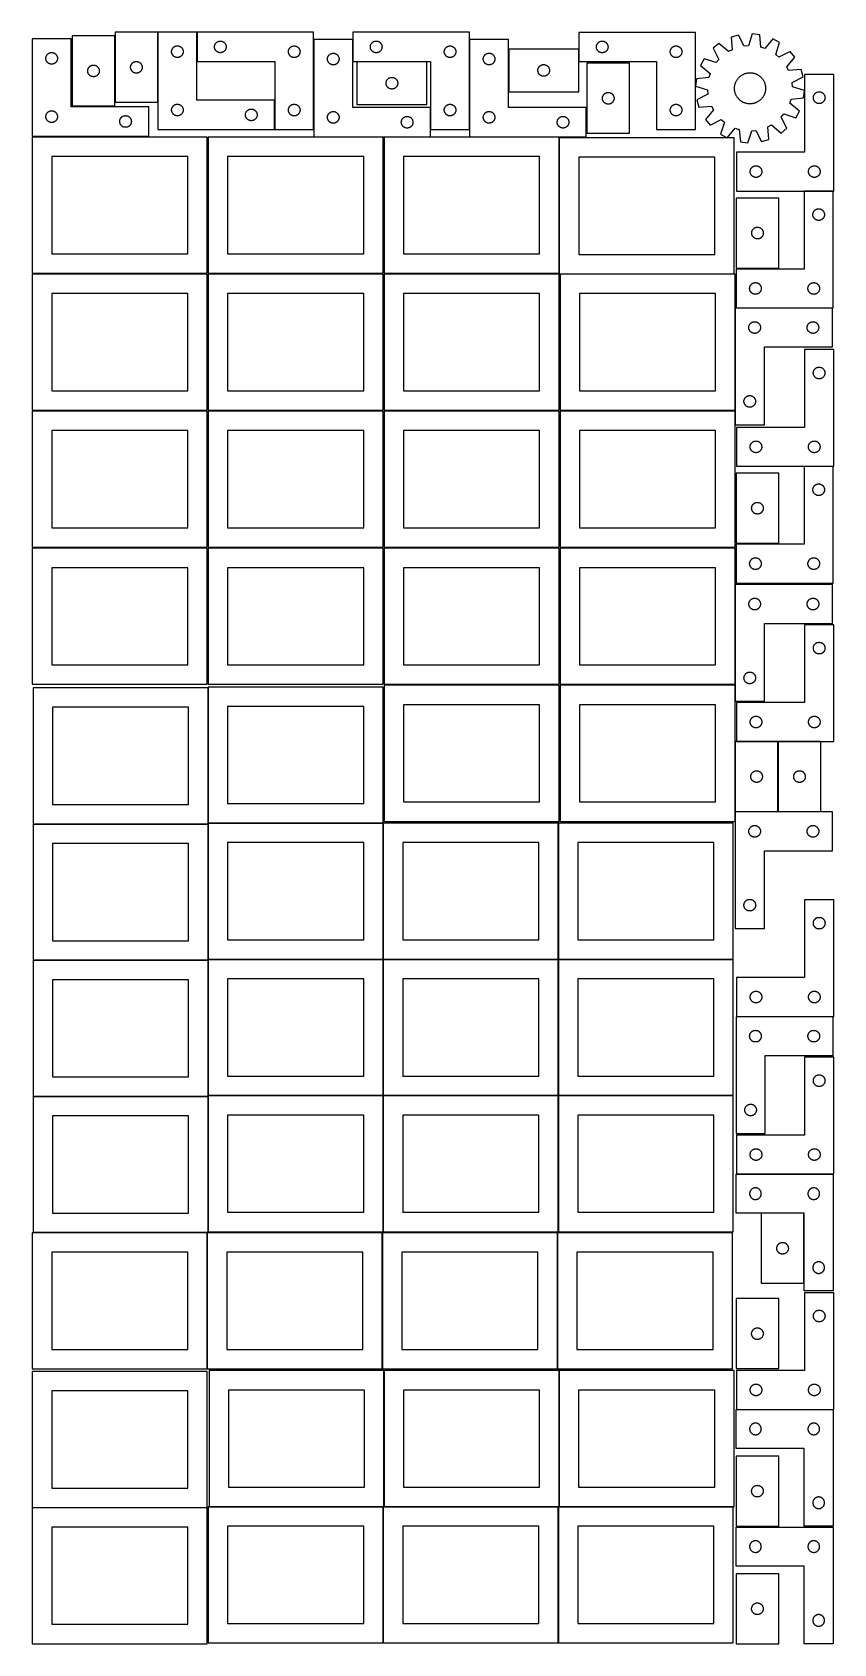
# Model space of a CAD drawing. Header units: millimetres. Extents: x 7 to 1243, y 7 to 2493.
import ezdxf

# ---------------------------------------------------------------- set-up
doc = ezdxf.new("R2010")
doc.units = ezdxf.units.MM
doc.layers.add('COMMON', color=5, linetype='CONTINUOUS', true_color=0x0000ff)
doc.layers.add('CUT', color=7, linetype='CONTINUOUS', true_color=0x000000)

msp = doc.modelspace()

# ---------------------------------------------------------------- linework, layer by layer
at = {"layer": 'COMMON'}
for p, q in [((277.941928, 1481.683867), (277.941928, 1273.004801)), ((7.841928, 1271.583866), (277.841928, 1271.583866)), ((277.941928, 1271.483866), (277.941928, 1062.8048)), ((278.041929, 1272.9048), (548.041929, 1272.9048)), ((548.141929, 1272.8048), (548.141929, 1062.8048)), ((818.34193, 1272.8048), (818.34193, 1062.8048)), ((7.841928, 1061.383865), (277.841928, 1061.383865)), ((277.941928, 1061.283865), (277.941928, 852.604799)), ((278.041929, 1062.704799), (548.041929, 1062.704799)), ((548.141929, 1062.604799), (548.141929, 852.604799)), ((548.24193, 1062.704799), (818.24193, 1062.704799)), ((818.34193, 1062.604799), (818.34193, 852.604799)), ((818.441931, 1062.704799), (1088.441931, 1062.704799)), ((7.841928, 851.183864), (277.841928, 851.183864)), ((277.941928, 851.083864), (277.941928, 642.404798)), ((278.041929, 852.504798), (548.041929, 852.504798)), ((548.141929, 852.404798), (548.141929, 642.404798)), ((548.24193, 852.504798), (818.24193, 852.504798)), ((818.34193, 852.404798), (818.34193, 642.404798)), ((818.441931, 852.504798), (1088.441931, 852.504798)), ((276.520933, 640.983864), (7.841928, 640.983864)), ((276.620933, 640.883863), (276.620933, 430.883863)), ((546.820935, 430.883863), (546.820935, 640.883863)), ((817.020935, 640.883863), (817.020935, 430.883863)), ((549.462863, 428.041933), (549.462863, 218.041933)), ((819.662864, 428.041933), (819.662864, 218.041933)), ((6.520933, 216.620967), (276.520933, 216.620967)), ((279.362863, 217.941932), (548.041929, 217.941932)), ((548.141929, 217.841932), (548.141929, 7.841932)), ((549.562864, 217.941932), (818.24193, 217.941932)), ((818.34193, 217.841932), (818.34193, 7.841932)), ((819.762865, 217.941932), (1088.441931, 217.941932))]:
    msp.add_line(p, q, dxfattribs=at)
at = {"layer": 'CUT'}
for p, q in [((68.051445, 2487.7818), (68.051445, 2379.7818)), ((134.051445, 2487.7818), (68.051445, 2487.7818)), ((134.051445, 2379.7818), (134.051445, 2487.7818)), ((200.265927, 2493.368717), (134.265927, 2493.368717)), ((134.265927, 2493.368717), (134.265927, 2385.368717)), ((200.265927, 2385.368717), (200.265927, 2493.368717)), ((260.558774, 2493.488589), (200.558774, 2493.488589)), ((200.558774, 2493.488589), (200.558774, 2343.488589)), ((260.558774, 2388.488589), (260.558774, 2493.488589)), ((440.810358, 2493.389471), (260.810358, 2493.389471)), ((260.810358, 2493.389471), (260.810358, 2448.389471)), ((440.810358, 2343.389471), (440.810358, 2493.389471)), ((681.315851, 2493.36579), (501.315851, 2493.36579)), ((501.315851, 2493.36579), (501.315851, 2448.36579)), ((681.315851, 2343.36579), (681.315851, 2493.36579)), ((1030.076227, 2493.324774), (850.076227, 2493.324774)), ((850.076227, 2493.324774), (850.076227, 2448.324774)), ((1030.076227, 2343.324774), (1030.076227, 2493.324774)), ((1096.340823, 2489.011576), (1085.265431, 2485.783394)), ((1105.347033, 2471.855511), (1096.340823, 2489.011576)), ((1117.642662, 2490.875245), (1111.752394, 2472.415907)), ((1129.110361, 2489.619327), (1117.642662, 2490.875245)), ((1130.865673, 2470.322662), (1129.110361, 2489.619327)), ((66.520933, 2483.251528), (6.520933, 2483.251528)), ((6.520933, 2483.251528), (6.520933, 2333.251528)), ((34.76512, 2462.078596), (35.346197, 2462.174532)), ((35.346197, 2462.174532), (35.932304, 2462.232259)), ((35.932304, 2462.232259), (36.520933, 2462.251528)), ((36.520933, 2462.251528), (37.109561, 2462.232259)), ((37.109561, 2462.232259), (37.695668, 2462.174532)), ((37.695668, 2462.174532), (38.276745, 2462.078596)), ((66.520933, 2378.251528), (66.520933, 2483.251528)), ((221.558774, 2463.488589), (221.578044, 2464.077217)), ((221.578044, 2462.899961), (221.558774, 2463.488589)), ((221.578044, 2464.077217), (221.635771, 2464.663325)), ((221.635771, 2462.313853), (221.578044, 2462.899961)), ((221.635771, 2464.663325), (221.731707, 2465.244402)), ((221.731707, 2461.732776), (221.635771, 2462.313853)), ((221.731707, 2465.244402), (221.865442, 2465.81796)), ((221.865442, 2465.81796), (222.036403, 2466.381544)), ((222.036403, 2466.381544), (222.243859, 2466.93274)), ((222.243859, 2466.93274), (222.48692, 2467.469187)), ((222.48692, 2467.469187), (222.764546, 2467.988589)), ((222.764546, 2467.988589), (223.075548, 2468.488721)), ((223.075548, 2468.488721), (223.418594, 2468.967442)), ((223.418594, 2468.967442), (223.792216, 2469.422701)), ((223.792216, 2469.422701), (224.194813, 2469.85255)), ((224.194813, 2469.85255), (224.624662, 2470.255147)), ((224.624662, 2470.255147), (225.079921, 2470.628769)), ((225.079921, 2470.628769), (225.558642, 2470.971815)), ((225.558642, 2470.971815), (226.058774, 2471.282817)), ((226.058774, 2471.282817), (226.578176, 2471.560444)), ((226.578176, 2471.560444), (227.114623, 2471.803505)), ((227.114623, 2471.803505), (227.665819, 2472.01096)), ((227.665819, 2472.01096), (228.229403, 2472.181921)), ((228.229403, 2472.181921), (228.802961, 2472.315656)), ((228.802961, 2472.315656), (229.384039, 2472.411593)), ((229.384039, 2472.411593), (229.970146, 2472.469319)), ((229.970146, 2472.469319), (230.558774, 2472.488589)), ((230.558774, 2472.488589), (231.147402, 2472.469319)), ((231.147402, 2472.469319), (231.73351, 2472.411593)), ((231.73351, 2472.411593), (232.314587, 2472.315656)), ((232.314587, 2472.315656), (232.888146, 2472.181921)), ((232.888146, 2472.181921), (233.45173, 2472.01096)), ((233.45173, 2472.01096), (234.002925, 2471.803505)), ((234.002925, 2471.803505), (234.539373, 2471.560444)), ((234.539373, 2471.560444), (235.058774, 2471.282817)), ((235.058774, 2471.282817), (235.558906, 2470.971815)), ((235.558906, 2470.971815), (236.037627, 2470.628769)), ((236.037627, 2470.628769), (236.492887, 2470.255147)), ((236.492887, 2470.255147), (236.922735, 2469.85255)), ((236.922735, 2469.85255), (237.325333, 2469.422701)), ((237.325333, 2469.422701), (237.698954, 2468.967442)), ((237.698954, 2468.967442), (238.042001, 2468.488721)), ((238.042001, 2468.488721), (238.353003, 2467.988589)), ((238.353003, 2467.988589), (238.630629, 2467.469187)), ((238.630629, 2467.469187), (238.87369, 2466.93274)), ((238.87369, 2466.93274), (239.081145, 2466.381544)), ((239.081145, 2466.381544), (239.252107, 2465.81796)), ((239.252107, 2465.81796), (239.385842, 2465.244402)), ((239.385842, 2465.244402), (239.481778, 2464.663325)), ((239.481778, 2462.313853), (239.385842, 2461.732776)), ((239.481778, 2464.663325), (239.539505, 2464.077217)), ((239.539505, 2462.899961), (239.481778, 2462.313853)), ((239.539505, 2464.077217), (239.558774, 2463.488589)), ((239.558774, 2463.488589), (239.539505, 2462.899961)), ((287.810358, 2470.889471), (287.829628, 2471.478099)), ((287.829628, 2470.300843), (287.810358, 2470.889471)), ((287.829628, 2471.478099), (287.887354, 2472.064207)), ((287.887354, 2469.714736), (287.829628, 2470.300843)), ((287.887354, 2472.064207), (287.983291, 2472.645284)), ((287.983291, 2469.133658), (287.887354, 2469.714736)), ((287.983291, 2472.645284), (288.117026, 2473.218843)), ((288.117026, 2468.5601), (287.983291, 2469.133658)), ((288.117026, 2473.218843), (288.287987, 2473.782426)), ((288.287987, 2467.996516), (288.117026, 2468.5601)), ((288.287987, 2473.782426), (288.495442, 2474.333622)), ((288.495442, 2467.44532), (288.287987, 2467.996516)), ((288.495442, 2474.333622), (288.738503, 2474.87007)), ((288.738503, 2466.908873), (288.495442, 2467.44532)), ((288.738503, 2474.87007), (289.01613, 2475.389471)), ((289.01613, 2466.389471), (288.738503, 2466.908873)), ((289.01613, 2475.389471), (289.327132, 2475.889603)), ((289.327132, 2465.889339), (289.01613, 2466.389471)), ((289.327132, 2475.889603), (289.670178, 2476.368324)), ((289.670178, 2465.410618), (289.327132, 2465.889339)), ((289.670178, 2476.368324), (290.0438, 2476.823584)), ((290.0438, 2464.955359), (289.670178, 2465.410618)), ((290.0438, 2476.823584), (290.446397, 2477.253432)), ((290.446397, 2464.52551), (290.0438, 2464.955359)), ((290.446397, 2477.253432), (290.876246, 2477.65603)), ((290.876246, 2464.122913), (290.446397, 2464.52551)), ((290.876246, 2477.65603), (291.331505, 2478.029651)), ((291.331505, 2463.749291), (290.876246, 2464.122913)), ((291.331505, 2478.029651), (291.810226, 2478.372698)), ((291.810226, 2463.406245), (291.331505, 2463.749291)), ((291.810226, 2478.372698), (292.310358, 2478.6837)), ((292.310358, 2463.095243), (291.810226, 2463.406245)), ((292.310358, 2478.6837), (292.82976, 2478.961326)), ((292.82976, 2462.817617), (292.310358, 2463.095243)), ((292.82976, 2478.961326), (293.366207, 2479.204387)), ((293.366207, 2462.574556), (292.82976, 2462.817617)), ((293.366207, 2479.204387), (293.917403, 2479.411842)), ((293.917403, 2462.3671), (293.366207, 2462.574556)), ((293.917403, 2479.411842), (294.480987, 2479.582804)), ((294.480987, 2462.196139), (293.917403, 2462.3671)), ((294.480987, 2479.582804), (295.054545, 2479.716539)), ((295.054545, 2462.062404), (294.480987, 2462.196139)), ((295.054545, 2479.716539), (295.635622, 2479.812475)), ((295.635622, 2479.812475), (296.22173, 2479.870202)), ((296.22173, 2479.870202), (296.810358, 2479.889471)), ((296.810358, 2479.889471), (297.398986, 2479.870202)), ((297.398986, 2479.870202), (297.985094, 2479.812475)), ((297.985094, 2479.812475), (298.566171, 2479.716539)), ((298.566171, 2479.716539), (299.13973, 2479.582804)), ((299.13973, 2462.196139), (298.566171, 2462.062404)), ((299.13973, 2479.582804), (299.703313, 2479.411842)), ((299.703313, 2462.3671), (299.13973, 2462.196139)), ((299.703313, 2479.411842), (300.254509, 2479.204387)), ((300.254509, 2462.574556), (299.703313, 2462.3671)), ((300.254509, 2479.204387), (300.790956, 2478.961326)), ((300.790956, 2462.817617), (300.254509, 2462.574556)), ((300.790956, 2478.961326), (301.310358, 2478.6837)), ((301.310358, 2463.095243), (300.790956, 2462.817617)), ((301.310358, 2478.6837), (301.81049, 2478.372698)), ((301.81049, 2463.406245), (301.310358, 2463.095243)), ((301.81049, 2478.372698), (302.289211, 2478.029651)), ((302.289211, 2463.749291), (301.81049, 2463.406245)), ((302.289211, 2478.029651), (302.744471, 2477.65603)), ((302.744471, 2464.122913), (302.289211, 2463.749291)), ((302.744471, 2477.65603), (303.174319, 2477.253432)), ((303.174319, 2464.52551), (302.744471, 2464.122913)), ((303.174319, 2477.253432), (303.576916, 2476.823584)), ((303.576916, 2464.955359), (303.174319, 2464.52551)), ((303.576916, 2476.823584), (303.950538, 2476.368324)), ((303.950538, 2465.410618), (303.576916, 2464.955359)), ((303.950538, 2476.368324), (304.293585, 2475.889603)), ((304.293585, 2465.889339), (303.950538, 2465.410618)), ((304.293585, 2475.889603), (304.604587, 2475.389471)), ((304.604587, 2466.389471), (304.293585, 2465.889339)), ((304.604587, 2475.389471), (304.882213, 2474.87007)), ((304.882213, 2466.908873), (304.604587, 2466.389471)), ((304.882213, 2474.87007), (305.125274, 2474.333622)), ((305.125274, 2467.44532), (304.882213, 2466.908873)), ((305.125274, 2474.333622), (305.332729, 2473.782426)), ((305.332729, 2467.996516), (305.125274, 2467.44532)), ((305.332729, 2473.782426), (305.503691, 2473.218843)), ((305.503691, 2468.5601), (305.332729, 2467.996516)), ((305.503691, 2473.218843), (305.637426, 2472.645284)), ((305.637426, 2469.133658), (305.503691, 2468.5601)), ((305.637426, 2472.645284), (305.733362, 2472.064207)), ((305.733362, 2469.714736), (305.637426, 2469.133658)), ((305.733362, 2472.064207), (305.791088, 2471.478099)), ((305.791088, 2470.300843), (305.733362, 2469.714736)), ((305.791088, 2471.478099), (305.810358, 2470.889471)), ((305.810358, 2470.889471), (305.791088, 2470.300843)), ((401.810358, 2463.389471), (401.829628, 2463.978099)), ((401.829628, 2462.800843), (401.810358, 2463.389471)), ((401.829628, 2463.978099), (401.887354, 2464.564207)), ((401.887354, 2462.214736), (401.829628, 2462.800843)), ((401.887354, 2464.564207), (401.983291, 2465.145284)), ((401.983291, 2461.633658), (401.887354, 2462.214736)), ((401.983291, 2465.145284), (402.117026, 2465.718843)), ((402.117026, 2465.718843), (402.287987, 2466.282426)), ((402.287987, 2466.282426), (402.495442, 2466.833622)), ((402.495442, 2466.833622), (402.738503, 2467.37007)), ((402.738503, 2467.37007), (403.01613, 2467.889471)), ((403.01613, 2467.889471), (403.327132, 2468.389603)), ((403.327132, 2468.389603), (403.670178, 2468.868324)), ((403.670178, 2468.868324), (404.0438, 2469.323584)), ((404.0438, 2469.323584), (404.446397, 2469.753432)), ((404.446397, 2469.753432), (404.876246, 2470.15603)), ((404.876246, 2470.15603), (405.331505, 2470.529651)), ((405.331505, 2470.529651), (405.810226, 2470.872698)), ((405.810226, 2470.872698), (406.310358, 2471.1837)), ((406.310358, 2471.1837), (406.82976, 2471.461326)), ((406.82976, 2471.461326), (407.366207, 2471.704387)), ((407.366207, 2471.704387), (407.917403, 2471.911842)), ((407.917403, 2471.911842), (408.480987, 2472.082804)), ((408.480987, 2472.082804), (409.054545, 2472.216539)), ((409.054545, 2472.216539), (409.635622, 2472.312475)), ((409.635622, 2472.312475), (410.22173, 2472.370202)), ((410.22173, 2472.370202), (410.810358, 2472.389471)), ((410.810358, 2472.389471), (411.398986, 2472.370202)), ((411.398986, 2472.370202), (411.985094, 2472.312475)), ((411.985094, 2472.312475), (412.566171, 2472.216539)), ((412.566171, 2472.216539), (413.13973, 2472.082804)), ((413.13973, 2472.082804), (413.703313, 2471.911842)), ((413.703313, 2471.911842), (414.254509, 2471.704387)), ((414.254509, 2471.704387), (414.790956, 2471.461326)), ((414.790956, 2471.461326), (415.310358, 2471.1837)), ((415.310358, 2471.1837), (415.81049, 2470.872698)), ((415.81049, 2470.872698), (416.289211, 2470.529651)), ((416.289211, 2470.529651), (416.744471, 2470.15603)), ((416.744471, 2470.15603), (417.174319, 2469.753432)), ((417.174319, 2469.753432), (417.576916, 2469.323584)), ((417.576916, 2469.323584), (417.950538, 2468.868324)), ((417.950538, 2468.868324), (418.293585, 2468.389603)), ((418.293585, 2468.389603), (418.604587, 2467.889471)), ((418.604587, 2467.889471), (418.882213, 2467.37007)), ((418.882213, 2467.37007), (419.125274, 2466.833622)), ((419.125274, 2466.833622), (419.332729, 2466.282426)), ((419.332729, 2466.282426), (419.503691, 2465.718843)), ((419.503691, 2465.718843), (419.637426, 2465.145284)), ((419.637426, 2465.145284), (419.733362, 2464.564207)), ((419.733362, 2462.214736), (419.637426, 2461.633658)), ((419.733362, 2464.564207), (419.791088, 2463.978099)), ((419.791088, 2462.800843), (419.733362, 2462.214736)), ((419.791088, 2463.978099), (419.810358, 2463.389471)), ((419.810358, 2463.389471), (419.791088, 2462.800843)), ((501.048337, 2482.076235), (441.048337, 2482.076235)), ((441.048337, 2482.076235), (441.048337, 2332.076235)), ((501.048337, 2377.076235), (501.048337, 2482.076235)), ((528.315851, 2470.86579), (528.335121, 2471.454418)), ((528.335121, 2470.277161), (528.315851, 2470.86579)), ((528.335121, 2471.454418), (528.392848, 2472.040525)), ((528.392848, 2469.691054), (528.335121, 2470.277161)), ((528.392848, 2472.040525), (528.488784, 2472.621603)), ((528.488784, 2469.109977), (528.392848, 2469.691054)), ((528.488784, 2472.621603), (528.622519, 2473.195161)), ((528.622519, 2468.536418), (528.488784, 2469.109977)), ((528.622519, 2473.195161), (528.79348, 2473.758745)), ((528.79348, 2467.972834), (528.622519, 2468.536418)), ((528.79348, 2473.758745), (529.000936, 2474.309941)), ((529.000936, 2467.421639), (528.79348, 2467.972834)), ((529.000936, 2474.309941), (529.243997, 2474.846388)), ((529.243997, 2466.885191), (529.000936, 2467.421639)), ((529.243997, 2474.846388), (529.521623, 2475.36579)), ((529.521623, 2466.36579), (529.243997, 2466.885191)), ((529.521623, 2475.36579), (529.832625, 2475.865922)), ((529.832625, 2465.865658), (529.521623, 2466.36579)), ((529.832625, 2475.865922), (530.175671, 2476.344643)), ((530.175671, 2465.386937), (529.832625, 2465.865658)), ((530.175671, 2476.344643), (530.549293, 2476.799902)), ((530.549293, 2464.931677), (530.175671, 2465.386937)), ((530.549293, 2476.799902), (530.95189, 2477.229751)), ((530.95189, 2464.501829), (530.549293, 2464.931677)), ((530.95189, 2477.229751), (531.381739, 2477.632348)), ((531.381739, 2464.099231), (530.95189, 2464.501829)), ((531.381739, 2477.632348), (531.836998, 2478.00597)), ((531.836998, 2463.72561), (531.381739, 2464.099231)), ((531.836998, 2478.00597), (532.315719, 2478.349016)), ((532.315719, 2463.382563), (531.836998, 2463.72561)), ((532.315719, 2478.349016), (532.815851, 2478.660018)), ((532.815851, 2463.071561), (532.315719, 2463.382563)), ((532.815851, 2478.660018), (533.335253, 2478.937644)), ((533.335253, 2462.793935), (532.815851, 2463.071561)), ((533.335253, 2478.937644), (533.8717, 2479.180705)), ((533.8717, 2462.550874), (533.335253, 2462.793935)), ((533.8717, 2479.180705), (534.422896, 2479.388161)), ((534.422896, 2462.343418), (533.8717, 2462.550874)), ((534.422896, 2479.388161), (534.98648, 2479.559122)), ((534.98648, 2462.172457), (534.422896, 2462.343418)), ((534.98648, 2479.559122), (535.560038, 2479.692857)), ((535.560038, 2462.038722), (534.98648, 2462.172457)), ((535.560038, 2479.692857), (536.141116, 2479.788793)), ((536.141116, 2479.788793), (536.727223, 2479.84652)), ((536.727223, 2479.84652), (537.315851, 2479.86579)), ((537.315851, 2479.86579), (537.904479, 2479.84652)), ((537.904479, 2479.84652), (538.490587, 2479.788793)), ((538.490587, 2479.788793), (539.071664, 2479.692857)), ((539.071664, 2479.692857), (539.645223, 2479.559122)), ((539.645223, 2462.172457), (539.071664, 2462.038722)), ((539.645223, 2479.559122), (540.208807, 2479.388161)), ((540.208807, 2462.343418), (539.645223, 2462.172457)), ((540.208807, 2479.388161), (540.760002, 2479.180705)), ((540.760002, 2462.550874), (540.208807, 2462.343418)), ((540.760002, 2479.180705), (541.29645, 2478.937644)), ((541.29645, 2462.793935), (540.760002, 2462.550874)), ((541.29645, 2478.937644), (541.815851, 2478.660018)), ((541.815851, 2463.071561), (541.29645, 2462.793935)), ((541.815851, 2478.660018), (542.315983, 2478.349016)), ((542.315983, 2463.382563), (541.815851, 2463.071561)), ((542.315983, 2478.349016), (542.794704, 2478.00597)), ((542.794704, 2463.72561), (542.315983, 2463.382563)), ((542.794704, 2478.00597), (543.249964, 2477.632348)), ((543.249964, 2464.099231), (542.794704, 2463.72561)), ((543.249964, 2477.632348), (543.679812, 2477.229751)), ((543.679812, 2464.501829), (543.249964, 2464.099231)), ((543.679812, 2477.229751), (544.08241, 2476.799902)), ((544.08241, 2464.931677), (543.679812, 2464.501829)), ((544.08241, 2476.799902), (544.456031, 2476.344643)), ((544.456031, 2465.386937), (544.08241, 2464.931677)), ((544.456031, 2476.344643), (544.799078, 2475.865922)), ((544.799078, 2465.865658), (544.456031, 2465.386937)), ((544.799078, 2475.865922), (545.11008, 2475.36579)), ((545.11008, 2466.36579), (544.799078, 2465.865658)), ((545.11008, 2475.36579), (545.387706, 2474.846388)), ((545.387706, 2466.885191), (545.11008, 2466.36579)), ((545.387706, 2474.846388), (545.630767, 2474.309941)), ((545.630767, 2467.421639), (545.387706, 2466.885191)), ((545.630767, 2474.309941), (545.838223, 2473.758745)), ((545.838223, 2467.972834), (545.630767, 2467.421639)), ((545.838223, 2473.758745), (546.009184, 2473.195161)), ((546.009184, 2468.536418), (545.838223, 2467.972834)), ((546.009184, 2473.195161), (546.142919, 2472.621603)), ((546.142919, 2469.109977), (546.009184, 2468.536418)), ((546.142919, 2472.621603), (546.238855, 2472.040525)), ((546.238855, 2469.691054), (546.142919, 2469.109977)), ((546.238855, 2472.040525), (546.296582, 2471.454418)), ((546.296582, 2470.277161), (546.238855, 2469.691054)), ((546.296582, 2471.454418), (546.315851, 2470.86579)), ((546.315851, 2470.86579), (546.296582, 2470.277161)), ((642.315851, 2463.36579), (642.335121, 2463.954418)), ((642.335121, 2462.777161), (642.315851, 2463.36579)), ((642.335121, 2463.954418), (642.392848, 2464.540525)), ((642.392848, 2462.191054), (642.335121, 2462.777161)), ((642.392848, 2464.540525), (642.488784, 2465.121603)), ((642.488784, 2461.609977), (642.392848, 2462.191054)), ((642.488784, 2465.121603), (642.622519, 2465.695161)), ((642.622519, 2465.695161), (642.79348, 2466.258745)), ((642.79348, 2466.258745), (643.000936, 2466.809941)), ((643.000936, 2466.809941), (643.243997, 2467.346388)), ((643.243997, 2467.346388), (643.521623, 2467.86579)), ((643.521623, 2467.86579), (643.832625, 2468.365922)), ((643.832625, 2468.365922), (644.175671, 2468.844643)), ((644.175671, 2468.844643), (644.549293, 2469.299902)), ((644.549293, 2469.299902), (644.95189, 2469.729751)), ((644.95189, 2469.729751), (645.381739, 2470.132348)), ((645.381739, 2470.132348), (645.836998, 2470.50597)), ((645.836998, 2470.50597), (646.315719, 2470.849016)), ((646.315719, 2470.849016), (646.815851, 2471.160018)), ((646.815851, 2471.160018), (647.335253, 2471.437644)), ((647.335253, 2471.437644), (647.8717, 2471.680705)), ((647.8717, 2471.680705), (648.422896, 2471.888161)), ((648.422896, 2471.888161), (648.98648, 2472.059122)), ((648.98648, 2472.059122), (649.560038, 2472.192857)), ((649.560038, 2472.192857), (650.141116, 2472.288793)), ((650.141116, 2472.288793), (650.727223, 2472.34652)), ((650.727223, 2472.34652), (651.315851, 2472.36579)), ((651.315851, 2472.36579), (651.904479, 2472.34652)), ((651.904479, 2472.34652), (652.490587, 2472.288793)), ((652.490587, 2472.288793), (653.071664, 2472.192857)), ((653.071664, 2472.192857), (653.645223, 2472.059122)), ((653.645223, 2472.059122), (654.208807, 2471.888161)), ((654.208807, 2471.888161), (654.760002, 2471.680705)), ((654.760002, 2471.680705), (655.29645, 2471.437644)), ((655.29645, 2471.437644), (655.815851, 2471.160018)), ((655.815851, 2471.160018), (656.315983, 2470.849016)), ((656.315983, 2470.849016), (656.794704, 2470.50597)), ((656.794704, 2470.50597), (657.249964, 2470.132348)), ((657.249964, 2470.132348), (657.679812, 2469.729751)), ((657.679812, 2469.729751), (658.08241, 2469.299902)), ((658.08241, 2469.299902), (658.456031, 2468.844643)), ((658.456031, 2468.844643), (658.799078, 2468.365922)), ((658.799078, 2468.365922), (659.11008, 2467.86579)), ((659.11008, 2467.86579), (659.387706, 2467.346388)), ((659.387706, 2467.346388), (659.630767, 2466.809941)), ((659.630767, 2466.809941), (659.838223, 2466.258745)), ((659.838223, 2466.258745), (660.009184, 2465.695161)), ((660.009184, 2465.695161), (660.142919, 2465.121603)), ((660.142919, 2465.121603), (660.238855, 2464.540525)), ((660.238855, 2462.191054), (660.142919, 2461.609977)), ((660.238855, 2464.540525), (660.296582, 2463.954418)), ((660.296582, 2462.777161), (660.238855, 2462.191054)), ((660.296582, 2463.954418), (660.315851, 2463.36579)), ((660.315851, 2463.36579), (660.296582, 2462.777161)), ((741.55911, 2482.127749), (681.55911, 2482.127749)), ((681.55911, 2482.127749), (681.55911, 2332.127749)), ((741.55911, 2377.127749), (741.55911, 2482.127749)), ((849.836696, 2467.535467), (741.836696, 2467.535467)), ((741.836696, 2467.535467), (741.836696, 2401.535467)), ((849.836696, 2401.535467), (849.836696, 2467.535467)), ((877.076227, 2470.824774), (877.095497, 2471.413402)), ((877.095497, 2470.236146), (877.076227, 2470.824774)), ((877.095497, 2471.413402), (877.153224, 2471.99951)), ((877.153224, 2469.650038), (877.095497, 2470.236146)), ((877.153224, 2471.99951), (877.24916, 2472.580587)), ((877.24916, 2469.068961), (877.153224, 2469.650038)), ((877.24916, 2472.580587), (877.382895, 2473.154145)), ((877.382895, 2468.495403), (877.24916, 2469.068961)), ((877.382895, 2473.154145), (877.553856, 2473.717729)), ((877.553856, 2467.931819), (877.382895, 2468.495403)), ((877.553856, 2473.717729), (877.761312, 2474.268925)), ((877.761312, 2467.380623), (877.553856, 2467.931819)), ((877.761312, 2474.268925), (878.004373, 2474.805372)), ((878.004373, 2466.844176), (877.761312, 2467.380623)), ((878.004373, 2474.805372), (878.281999, 2475.324774)), ((878.281999, 2466.324774), (878.004373, 2466.844176)), ((878.281999, 2475.324774), (878.593001, 2475.824906)), ((878.593001, 2465.824642), (878.281999, 2466.324774)), ((878.593001, 2475.824906), (878.936047, 2476.303627)), ((878.936047, 2465.345921), (878.593001, 2465.824642)), ((878.936047, 2476.303627), (879.309669, 2476.758886)), ((879.309669, 2464.890662), (878.936047, 2465.345921)), ((879.309669, 2476.758886), (879.712266, 2477.188735)), ((879.712266, 2464.460813), (879.309669, 2464.890662)), ((879.712266, 2477.188735), (880.142115, 2477.591332)), ((880.142115, 2464.058216), (879.712266, 2464.460813)), ((880.142115, 2477.591332), (880.597374, 2477.964954)), ((880.597374, 2463.684594), (880.142115, 2464.058216)), ((880.597374, 2477.964954), (881.076095, 2478.308001)), ((881.076095, 2463.341548), (880.597374, 2463.684594)), ((881.076095, 2478.308001), (881.576227, 2478.619003)), ((881.576227, 2463.030545), (881.076095, 2463.341548)), ((881.576227, 2478.619003), (882.095629, 2478.896629)), ((882.095629, 2462.752919), (881.576227, 2463.030545)), ((882.095629, 2478.896629), (882.632076, 2479.13969)), ((882.632076, 2462.509858), (882.095629, 2462.752919)), ((882.632076, 2479.13969), (883.183272, 2479.347145)), ((883.183272, 2462.302403), (882.632076, 2462.509858)), ((883.183272, 2479.347145), (883.746856, 2479.518106)), ((883.746856, 2462.131442), (883.183272, 2462.302403)), ((883.746856, 2479.518106), (884.320414, 2479.651842)), ((884.320414, 2461.997707), (883.746856, 2462.131442)), ((884.320414, 2479.651842), (884.901492, 2479.747778)), ((884.901492, 2479.747778), (885.487599, 2479.805504)), ((885.487599, 2479.805504), (886.076227, 2479.824774)), ((886.076227, 2479.824774), (886.664855, 2479.805504)), ((886.664855, 2479.805504), (887.250963, 2479.747778)), ((887.250963, 2479.747778), (887.83204, 2479.651842)), ((887.83204, 2479.651842), (888.405599, 2479.518106)), ((888.405599, 2462.131442), (887.83204, 2461.997707)), ((888.405599, 2479.518106), (888.969183, 2479.347145)), ((888.969183, 2462.302403), (888.405599, 2462.131442)), ((888.969183, 2479.347145), (889.520378, 2479.13969)), ((889.520378, 2462.509858), (888.969183, 2462.302403)), ((889.520378, 2479.13969), (890.056826, 2478.896629)), ((890.056826, 2462.752919), (889.520378, 2462.509858)), ((890.056826, 2478.896629), (890.576227, 2478.619003)), ((890.576227, 2463.030545), (890.056826, 2462.752919)), ((890.576227, 2478.619003), (891.076359, 2478.308001)), ((891.076359, 2463.341548), (890.576227, 2463.030545)), ((891.076359, 2478.308001), (891.55508, 2477.964954)), ((891.55508, 2463.684594), (891.076359, 2463.341548)), ((891.55508, 2477.964954), (892.01034, 2477.591332)), ((892.01034, 2464.058216), (891.55508, 2463.684594)), ((892.01034, 2477.591332), (892.440188, 2477.188735)), ((892.440188, 2464.460813), (892.01034, 2464.058216)), ((892.440188, 2477.188735), (892.842786, 2476.758886)), ((892.842786, 2464.890662), (892.440188, 2464.460813)), ((892.842786, 2476.758886), (893.216407, 2476.303627)), ((893.216407, 2465.345921), (892.842786, 2464.890662)), ((893.216407, 2476.303627), (893.559454, 2475.824906)), ((893.559454, 2465.824642), (893.216407, 2465.345921)), ((893.559454, 2475.824906), (893.870456, 2475.324774)), ((893.870456, 2466.324774), (893.559454, 2465.824642)), ((893.870456, 2475.324774), (894.148082, 2474.805372)), ((894.148082, 2466.844176), (893.870456, 2466.324774)), ((894.148082, 2474.805372), (894.391143, 2474.268925)), ((894.391143, 2467.380623), (894.148082, 2466.844176)), ((894.391143, 2474.268925), (894.598598, 2473.717729)), ((894.598598, 2467.931819), (894.391143, 2467.380623)), ((894.598598, 2473.717729), (894.76956, 2473.154145)), ((894.76956, 2468.495403), (894.598598, 2467.931819)), ((894.76956, 2473.154145), (894.903295, 2472.580587)), ((894.903295, 2469.068961), (894.76956, 2468.495403)), ((894.903295, 2472.580587), (894.999231, 2471.99951)), ((894.999231, 2469.650038), (894.903295, 2469.068961)), ((894.999231, 2471.99951), (895.056958, 2471.413402)), ((895.056958, 2470.236146), (894.999231, 2469.650038)), ((895.056958, 2471.413402), (895.076227, 2470.824774)), ((895.076227, 2470.824774), (895.056958, 2470.236146)), ((991.076227, 2463.324774), (991.095497, 2463.913402)), ((991.095497, 2462.736146), (991.076227, 2463.324774)), ((991.095497, 2463.913402), (991.153224, 2464.49951)), ((991.153224, 2462.150038), (991.095497, 2462.736146)), ((991.153224, 2464.49951), (991.24916, 2465.080587)), ((991.24916, 2461.568961), (991.153224, 2462.150038)), ((991.24916, 2465.080587), (991.382895, 2465.654145)), ((991.382895, 2465.654145), (991.553856, 2466.217729)), ((991.553856, 2466.217729), (991.761312, 2466.768925)), ((991.761312, 2466.768925), (992.004373, 2467.305372)), ((992.004373, 2467.305372), (992.281999, 2467.824774)), ((992.281999, 2467.824774), (992.593001, 2468.324906)), ((992.593001, 2468.324906), (992.936047, 2468.803627)), ((992.936047, 2468.803627), (993.309669, 2469.258886)), ((993.309669, 2469.258886), (993.712266, 2469.688735)), ((993.712266, 2469.688735), (994.142115, 2470.091332)), ((994.142115, 2470.091332), (994.597374, 2470.464954)), ((994.597374, 2470.464954), (995.076095, 2470.808001)), ((995.076095, 2470.808001), (995.576227, 2471.119003)), ((995.576227, 2471.119003), (996.095629, 2471.396629)), ((996.095629, 2471.396629), (996.632076, 2471.63969)), ((996.632076, 2471.63969), (997.183272, 2471.847145)), ((997.183272, 2471.847145), (997.746856, 2472.018106)), ((997.746856, 2472.018106), (998.320414, 2472.151842)), ((998.320414, 2472.151842), (998.901492, 2472.247778)), ((998.901492, 2472.247778), (999.487599, 2472.305504)), ((999.487599, 2472.305504), (1000.076227, 2472.324774)), ((1000.076227, 2472.324774), (1000.664855, 2472.305504)), ((1000.664855, 2472.305504), (1001.250963, 2472.247778)), ((1001.250963, 2472.247778), (1001.83204, 2472.151842)), ((1001.83204, 2472.151842), (1002.405599, 2472.018106)), ((1002.405599, 2472.018106), (1002.969183, 2471.847145)), ((1002.969183, 2471.847145), (1003.520378, 2471.63969)), ((1003.520378, 2471.63969), (1004.056826, 2471.396629)), ((1004.056826, 2471.396629), (1004.576227, 2471.119003)), ((1004.576227, 2471.119003), (1005.076359, 2470.808001)), ((1005.076359, 2470.808001), (1005.55508, 2470.464954)), ((1005.55508, 2470.464954), (1006.01034, 2470.091332)), ((1006.01034, 2470.091332), (1006.440188, 2469.688735)), ((1006.440188, 2469.688735), (1006.842786, 2469.258886)), ((1006.842786, 2469.258886), (1007.216407, 2468.803627)), ((1007.216407, 2468.803627), (1007.559454, 2468.324906)), ((1007.559454, 2468.324906), (1007.870456, 2467.824774)), ((1007.870456, 2467.824774), (1008.148082, 2467.305372)), ((1008.148082, 2467.305372), (1008.391143, 2466.768925)), ((1008.391143, 2466.768925), (1008.598598, 2466.217729)), ((1008.598598, 2466.217729), (1008.76956, 2465.654145)), ((1008.76956, 2465.654145), (1008.903295, 2465.080587)), ((1008.903295, 2465.080587), (1008.999231, 2464.49951)), ((1008.999231, 2462.150038), (1008.903295, 2461.568961)), ((1008.999231, 2464.49951), (1009.056958, 2463.913402)), ((1009.056958, 2462.736146), (1008.999231, 2462.150038)), ((1009.056958, 2463.913402), (1009.076227, 2463.324774)), ((1009.076227, 2463.324774), (1009.056958, 2462.736146)), ((1066.298293, 2475.909728), (1057.301336, 2468.688907)), ((1057.301336, 2468.688907), (1066.189011, 2451.471136)), ((1081.184288, 2463.506118), (1066.298293, 2475.909728)), ((1086.887616, 2466.475082), (1081.184288, 2463.506118)), ((1085.265431, 2485.783394), (1086.887616, 2466.475082)), ((1111.752394, 2472.415907), (1105.347033, 2471.855511)), ((1136.997909, 2468.389175), (1130.865673, 2470.322662)), ((1149.50389, 2483.189272), (1136.997909, 2468.389175)), ((1159.618044, 2477.640456), (1149.50389, 2483.189272)), ((1153.855226, 2459.140933), (1159.618044, 2477.640456)), ((1175.998532, 2463.895594), (1158.78076, 2455.007919)), ((1183.219352, 2454.898638), (1175.998532, 2463.895594)), ((27.520933, 2453.251528), (27.540202, 2453.840156)), ((27.540202, 2452.6629), (27.520933, 2453.251528)), ((27.540202, 2453.840156), (27.597929, 2454.426264)), ((27.597929, 2452.076793), (27.540202, 2452.6629)), ((27.597929, 2454.426264), (27.693865, 2455.007341)), ((27.693865, 2451.495715), (27.597929, 2452.076793)), ((27.693865, 2455.007341), (27.8276, 2455.5809)), ((27.8276, 2450.922157), (27.693865, 2451.495715)), ((27.8276, 2455.5809), (27.998561, 2456.144483)), ((27.998561, 2450.358573), (27.8276, 2450.922157)), ((27.998561, 2456.144483), (28.206017, 2456.695679)), ((28.206017, 2449.807377), (27.998561, 2450.358573)), ((28.206017, 2456.695679), (28.449078, 2457.232127)), ((28.449078, 2449.27093), (28.206017, 2449.807377)), ((28.449078, 2457.232127), (28.726704, 2457.751528)), ((28.726704, 2448.751528), (28.449078, 2449.27093)), ((28.726704, 2457.751528), (29.037706, 2458.25166)), ((29.037706, 2448.251396), (28.726704, 2448.751528)), ((29.037706, 2458.25166), (29.380752, 2458.730381)), ((29.380752, 2447.772675), (29.037706, 2448.251396)), ((29.380752, 2458.730381), (29.754374, 2459.185641)), ((29.754374, 2447.317416), (29.380752, 2447.772675)), ((29.754374, 2459.185641), (30.156972, 2459.615489)), ((30.156972, 2446.887567), (29.754374, 2447.317416)), ((30.156972, 2459.615489), (30.58682, 2460.018087)), ((30.58682, 2446.48497), (30.156972, 2446.887567)), ((30.58682, 2460.018087), (31.04208, 2460.391708)), ((31.04208, 2446.111348), (30.58682, 2446.48497)), ((31.04208, 2460.391708), (31.5208, 2460.734755)), ((31.5208, 2445.768302), (31.04208, 2446.111348)), ((31.5208, 2460.734755), (32.020933, 2461.045757)), ((32.020933, 2445.4573), (31.5208, 2445.768302)), ((32.020933, 2461.045757), (32.540334, 2461.323383)), ((32.540334, 2445.179674), (32.020933, 2445.4573)), ((32.540334, 2461.323383), (33.076782, 2461.566444)), ((33.076782, 2444.936613), (32.540334, 2445.179674)), ((33.076782, 2461.566444), (33.627977, 2461.773899)), ((33.627977, 2444.729157), (33.076782, 2444.936613)), ((33.627977, 2461.773899), (34.191561, 2461.944861)), ((34.191561, 2444.558196), (33.627977, 2444.729157)), ((34.191561, 2461.944861), (34.76512, 2462.078596)), ((34.76512, 2444.424461), (34.191561, 2444.558196)), ((35.346197, 2444.328525), (34.76512, 2444.424461)), ((35.932304, 2444.270798), (35.346197, 2444.328525)), ((36.520933, 2444.251528), (35.932304, 2444.270798)), ((37.109561, 2444.270798), (36.520933, 2444.251528)), ((37.695668, 2444.328525), (37.109561, 2444.270798)), ((38.276745, 2444.424461), (37.695668, 2444.328525)), ((38.276745, 2462.078596), (38.850304, 2461.944861)), ((38.850304, 2444.558196), (38.276745, 2444.424461)), ((38.850304, 2461.944861), (39.413888, 2461.773899)), ((39.413888, 2444.729157), (38.850304, 2444.558196)), ((39.413888, 2461.773899), (39.965083, 2461.566444)), ((39.965083, 2444.936613), (39.413888, 2444.729157)), ((39.965083, 2461.566444), (40.501531, 2461.323383)), ((40.501531, 2445.179674), (39.965083, 2444.936613)), ((40.501531, 2461.323383), (41.020933, 2461.045757)), ((41.020933, 2445.4573), (40.501531, 2445.179674)), ((41.020933, 2461.045757), (41.521065, 2460.734755)), ((41.521065, 2445.768302), (41.020933, 2445.4573)), ((41.521065, 2460.734755), (41.999785, 2460.391708)), ((41.999785, 2446.111348), (41.521065, 2445.768302)), ((41.999785, 2460.391708), (42.455045, 2460.018087)), ((42.455045, 2446.48497), (41.999785, 2446.111348)), ((42.455045, 2460.018087), (42.884894, 2459.615489)), ((42.884894, 2446.887567), (42.455045, 2446.48497)), ((42.884894, 2459.615489), (43.287491, 2459.185641)), ((43.287491, 2447.317416), (42.884894, 2446.887567)), ((43.287491, 2459.185641), (43.661113, 2458.730381)), ((43.661113, 2447.772675), (43.287491, 2447.317416)), ((43.661113, 2458.730381), (44.004159, 2458.25166)), ((44.004159, 2448.251396), (43.661113, 2447.772675)), ((44.004159, 2458.25166), (44.315161, 2457.751528)), ((44.315161, 2448.751528), (44.004159, 2448.251396)), ((44.315161, 2457.751528), (44.592787, 2457.232127)), ((44.592787, 2449.27093), (44.315161, 2448.751528)), ((44.592787, 2457.232127), (44.835848, 2456.695679)), ((44.835848, 2449.807377), (44.592787, 2449.27093)), ((44.835848, 2456.695679), (45.043304, 2456.144483)), ((45.043304, 2450.358573), (44.835848, 2449.807377)), ((45.043304, 2456.144483), (45.214265, 2455.5809)), ((45.214265, 2450.922157), (45.043304, 2450.358573)), ((45.214265, 2455.5809), (45.348, 2455.007341)), ((45.348, 2451.495715), (45.214265, 2450.922157)), ((45.348, 2455.007341), (45.443936, 2454.426264)), ((45.443936, 2452.076793), (45.348, 2451.495715)), ((45.443936, 2454.426264), (45.501663, 2453.840156)), ((45.501663, 2452.6629), (45.443936, 2452.076793)), ((45.501663, 2453.840156), (45.520933, 2453.251528)), ((45.520933, 2453.251528), (45.501663, 2452.6629)), ((92.736529, 2437.225951), (92.97959, 2437.762398)), ((92.97959, 2437.762398), (93.257216, 2438.2818)), ((93.257216, 2438.2818), (93.568218, 2438.781932)), ((93.568218, 2438.781932), (93.911265, 2439.260652)), ((93.911265, 2439.260652), (94.284886, 2439.715912)), ((94.284886, 2439.715912), (94.687484, 2440.145761)), ((94.687484, 2440.145761), (95.117332, 2440.548358)), ((95.117332, 2440.548358), (95.572592, 2440.92198)), ((95.572592, 2440.92198), (96.051313, 2441.265026)), ((96.051313, 2441.265026), (96.551445, 2441.576028)), ((96.551445, 2441.576028), (97.070847, 2441.853654)), ((97.070847, 2441.853654), (97.607294, 2442.096715)), ((97.607294, 2442.096715), (98.15849, 2442.304171)), ((98.15849, 2442.304171), (98.722073, 2442.475132)), ((98.722073, 2442.475132), (99.295632, 2442.608867)), ((99.295632, 2442.608867), (99.876709, 2442.704803)), ((99.876709, 2442.704803), (100.462817, 2442.76253)), ((100.462817, 2442.76253), (101.051445, 2442.7818)), ((101.051445, 2442.7818), (101.640073, 2442.76253)), ((101.640073, 2442.76253), (102.22618, 2442.704803)), ((102.22618, 2442.704803), (102.807258, 2442.608867)), ((102.807258, 2442.608867), (103.380816, 2442.475132)), ((103.380816, 2442.475132), (103.9444, 2442.304171)), ((103.9444, 2442.304171), (104.495596, 2442.096715)), ((104.495596, 2442.096715), (105.032043, 2441.853654)), ((105.032043, 2441.853654), (105.551445, 2441.576028)), ((105.551445, 2441.576028), (106.051577, 2441.265026)), ((106.051577, 2441.265026), (106.530298, 2440.92198)), ((106.530298, 2440.92198), (106.985557, 2440.548358)), ((106.985557, 2440.548358), (107.415406, 2440.145761)), ((107.415406, 2440.145761), (107.818003, 2439.715912)), ((107.818003, 2439.715912), (108.191625, 2439.260652)), ((108.191625, 2439.260652), (108.534671, 2438.781932)), ((108.534671, 2438.781932), (108.845673, 2438.2818)), ((108.845673, 2438.2818), (109.123299, 2437.762398)), ((109.123299, 2437.762398), (109.366361, 2437.225951)), ((158.265927, 2439.368717), (158.285197, 2439.957345)), ((158.285197, 2438.780088), (158.265927, 2439.368717)), ((158.285197, 2439.957345), (158.342923, 2440.543452)), ((158.342923, 2438.193981), (158.285197, 2438.780088)), ((158.342923, 2440.543452), (158.438859, 2441.124529)), ((158.438859, 2437.612904), (158.342923, 2438.193981)), ((158.438859, 2441.124529), (158.572595, 2441.698088)), ((158.572595, 2437.039345), (158.438859, 2437.612904)), ((158.572595, 2441.698088), (158.743556, 2442.261672)), ((158.743556, 2442.261672), (158.951011, 2442.812867)), ((158.951011, 2442.812867), (159.194072, 2443.349315)), ((159.194072, 2443.349315), (159.471698, 2443.868717)), ((159.471698, 2443.868717), (159.7827, 2444.368849)), ((159.7827, 2444.368849), (160.125747, 2444.847569)), ((160.125747, 2444.847569), (160.499369, 2445.302829)), ((160.499369, 2445.302829), (160.901966, 2445.732678)), ((160.901966, 2445.732678), (161.331815, 2446.135275)), ((161.331815, 2446.135275), (161.787074, 2446.508897)), ((161.787074, 2446.508897), (162.265795, 2446.851943)), ((162.265795, 2446.851943), (162.765927, 2447.162945)), ((162.765927, 2447.162945), (163.285329, 2447.440571)), ((163.285329, 2447.440571), (163.821776, 2447.683632)), ((163.821776, 2447.683632), (164.372972, 2447.891088)), ((164.372972, 2447.891088), (164.936556, 2448.062049)), ((164.936556, 2448.062049), (165.510114, 2448.195784)), ((165.510114, 2448.195784), (166.091191, 2448.29172)), ((166.091191, 2448.29172), (166.677299, 2448.349447)), ((166.677299, 2448.349447), (167.265927, 2448.368717)), ((167.265927, 2448.368717), (167.854555, 2448.349447)), ((167.854555, 2448.349447), (168.440663, 2448.29172)), ((168.440663, 2448.29172), (169.02174, 2448.195784)), ((169.02174, 2448.195784), (169.595298, 2448.062049)), ((169.595298, 2448.062049), (170.158882, 2447.891088)), ((170.158882, 2447.891088), (170.710078, 2447.683632)), ((170.710078, 2447.683632), (171.246525, 2447.440571)), ((171.246525, 2447.440571), (171.765927, 2447.162945)), ((171.765927, 2447.162945), (172.266059, 2446.851943)), ((172.266059, 2446.851943), (172.74478, 2446.508897)), ((172.74478, 2446.508897), (173.200039, 2446.135275)), ((173.200039, 2446.135275), (173.629888, 2445.732678)), ((173.629888, 2445.732678), (174.032485, 2445.302829)), ((174.032485, 2445.302829), (174.406107, 2444.847569)), ((174.406107, 2444.847569), (174.749154, 2444.368849)), ((174.749154, 2444.368849), (175.060156, 2443.868717)), ((175.060156, 2443.868717), (175.337782, 2443.349315)), ((175.337782, 2443.349315), (175.580843, 2442.812867)), ((175.580843, 2442.812867), (175.788298, 2442.261672)), ((175.788298, 2442.261672), (175.959259, 2441.698088)), ((175.959259, 2441.698088), (176.092995, 2441.124529)), ((176.092995, 2437.612904), (175.959259, 2437.039345)), ((176.092995, 2441.124529), (176.188931, 2440.543452)), ((176.188931, 2438.193981), (176.092995, 2437.612904)), ((176.188931, 2440.543452), (176.246657, 2439.957345)), ((176.246657, 2438.780088), (176.188931, 2438.193981)), ((176.246657, 2439.957345), (176.265927, 2439.368717)), ((176.265927, 2439.368717), (176.246657, 2438.780088)), ((221.865442, 2461.159217), (221.731707, 2461.732776)), ((222.036403, 2460.595634), (221.865442, 2461.159217)), ((222.243859, 2460.044438), (222.036403, 2460.595634)), ((222.48692, 2459.507991), (222.243859, 2460.044438)), ((222.764546, 2458.988589), (222.48692, 2459.507991)), ((223.075548, 2458.488457), (222.764546, 2458.988589)), ((223.418594, 2458.009736), (223.075548, 2458.488457)), ((223.792216, 2457.554477), (223.418594, 2458.009736)), ((224.194813, 2457.124628), (223.792216, 2457.554477)), ((224.624662, 2456.722031), (224.194813, 2457.124628)), ((225.079921, 2456.348409), (224.624662, 2456.722031)), ((225.558642, 2456.005362), (225.079921, 2456.348409)), ((226.058774, 2455.69436), (225.558642, 2456.005362)), ((226.578176, 2455.416734), (226.058774, 2455.69436)), ((227.114623, 2455.173673), (226.578176, 2455.416734)), ((227.665819, 2454.966218), (227.114623, 2455.173673)), ((228.229403, 2454.795256), (227.665819, 2454.966218)), ((228.802961, 2454.661521), (228.229403, 2454.795256)), ((229.384039, 2454.565585), (228.802961, 2454.661521)), ((229.970146, 2454.507859), (229.384039, 2454.565585)), ((230.558774, 2454.488589), (229.970146, 2454.507859)), ((231.147402, 2454.507859), (230.558774, 2454.488589)), ((231.73351, 2454.565585), (231.147402, 2454.507859)), ((232.314587, 2454.661521), (231.73351, 2454.565585)), ((232.888146, 2454.795256), (232.314587, 2454.661521)), ((233.45173, 2454.966218), (232.888146, 2454.795256)), ((234.002925, 2455.173673), (233.45173, 2454.966218)), ((234.539373, 2455.416734), (234.002925, 2455.173673)), ((235.058774, 2455.69436), (234.539373, 2455.416734)), ((235.558906, 2456.005362), (235.058774, 2455.69436)), ((236.037627, 2456.348409), (235.558906, 2456.005362)), ((236.492887, 2456.722031), (236.037627, 2456.348409)), ((236.922735, 2457.124628), (236.492887, 2456.722031)), ((237.325333, 2457.554477), (236.922735, 2457.124628)), ((237.698954, 2458.009736), (237.325333, 2457.554477)), ((238.042001, 2458.488457), (237.698954, 2458.009736)), ((238.353003, 2458.988589), (238.042001, 2458.488457)), ((238.630629, 2459.507991), (238.353003, 2458.988589)), ((238.87369, 2460.044438), (238.630629, 2459.507991)), ((239.081145, 2460.595634), (238.87369, 2460.044438)), ((239.252107, 2461.159217), (239.081145, 2460.595634)), ((239.385842, 2461.732776), (239.252107, 2461.159217)), ((260.810358, 2448.389471), (380.810358, 2448.389471)), ((295.635622, 2461.966468), (295.054545, 2462.062404)), ((296.22173, 2461.908741), (295.635622, 2461.966468)), ((296.810358, 2461.889471), (296.22173, 2461.908741)), ((297.398986, 2461.908741), (296.810358, 2461.889471)), ((297.985094, 2461.966468), (297.398986, 2461.908741)), ((298.566171, 2462.062404), (297.985094, 2461.966468)), ((380.810358, 2448.389471), (380.810358, 2343.389471)), ((402.117026, 2461.0601), (401.983291, 2461.633658)), ((402.287987, 2460.496516), (402.117026, 2461.0601)), ((402.495442, 2459.94532), (402.287987, 2460.496516)), ((402.738503, 2459.408873), (402.495442, 2459.94532)), ((403.01613, 2458.889471), (402.738503, 2459.408873)), ((403.327132, 2458.389339), (403.01613, 2458.889471)), ((403.670178, 2457.910618), (403.327132, 2458.389339)), ((404.0438, 2457.455359), (403.670178, 2457.910618)), ((404.446397, 2457.02551), (404.0438, 2457.455359)), ((404.876246, 2456.622913), (404.446397, 2457.02551)), ((405.331505, 2456.249291), (404.876246, 2456.622913)), ((405.810226, 2455.906245), (405.331505, 2456.249291)), ((406.310358, 2455.595243), (405.810226, 2455.906245)), ((406.82976, 2455.317617), (406.310358, 2455.595243)), ((407.366207, 2455.074556), (406.82976, 2455.317617)), ((407.917403, 2454.8671), (407.366207, 2455.074556)), ((408.480987, 2454.696139), (407.917403, 2454.8671)), ((409.054545, 2454.562404), (408.480987, 2454.696139)), ((409.635622, 2454.466468), (409.054545, 2454.562404)), ((410.22173, 2454.408741), (409.635622, 2454.466468)), ((410.810358, 2454.389471), (410.22173, 2454.408741)), ((411.398986, 2454.408741), (410.810358, 2454.389471)), ((411.985094, 2454.466468), (411.398986, 2454.408741)), ((412.566171, 2454.562404), (411.985094, 2454.466468)), ((413.13973, 2454.696139), (412.566171, 2454.562404)), ((413.703313, 2454.8671), (413.13973, 2454.696139)), ((414.254509, 2455.074556), (413.703313, 2454.8671)), ((414.790956, 2455.317617), (414.254509, 2455.074556)), ((415.310358, 2455.595243), (414.790956, 2455.317617)), ((415.81049, 2455.906245), (415.310358, 2455.595243)), ((416.289211, 2456.249291), (415.81049, 2455.906245)), ((416.744471, 2456.622913), (416.289211, 2456.249291)), ((417.174319, 2457.02551), (416.744471, 2456.622913)), ((417.576916, 2457.455359), (417.174319, 2457.02551)), ((417.950538, 2457.910618), (417.576916, 2457.455359)), ((418.293585, 2458.389339), (417.950538, 2457.910618)), ((418.604587, 2458.889471), (418.293585, 2458.389339)), ((418.882213, 2459.408873), (418.604587, 2458.889471)), ((419.125274, 2459.94532), (418.882213, 2459.408873)), ((419.332729, 2460.496516), (419.125274, 2459.94532)), ((419.503691, 2461.0601), (419.332729, 2460.496516)), ((419.637426, 2461.633658), (419.503691, 2461.0601)), ((462.048337, 2452.076235), (462.067607, 2452.664863)), ((462.067607, 2451.487607), (462.048337, 2452.076235)), ((462.067607, 2452.664863), (462.125334, 2453.250971)), ((462.125334, 2450.9015), (462.067607, 2451.487607)), ((462.125334, 2453.250971), (462.22127, 2453.832048)), ((462.22127, 2450.320422), (462.125334, 2450.9015)), ((462.22127, 2453.832048), (462.355005, 2454.405607)), ((462.355005, 2449.746864), (462.22127, 2450.320422)), ((462.355005, 2454.405607), (462.525966, 2454.969191)), ((462.525966, 2449.18328), (462.355005, 2449.746864)), ((462.525966, 2454.969191), (462.733422, 2455.520386)), ((462.733422, 2448.632084), (462.525966, 2449.18328)), ((462.733422, 2455.520386), (462.976483, 2456.056834)), ((462.976483, 2448.095637), (462.733422, 2448.632084)), ((462.976483, 2456.056834), (463.254109, 2456.576235)), ((463.254109, 2447.576235), (462.976483, 2448.095637)), ((463.254109, 2456.576235), (463.565111, 2457.076367)), ((463.565111, 2447.076103), (463.254109, 2447.576235)), ((463.565111, 2457.076367), (463.908157, 2457.555088)), ((463.908157, 2446.597382), (463.565111, 2447.076103)), ((463.908157, 2457.555088), (464.281779, 2458.010348)), ((464.281779, 2446.142123), (463.908157, 2446.597382)), ((464.281779, 2458.010348), (464.684376, 2458.440196)), ((464.684376, 2445.712274), (464.281779, 2446.142123)), ((464.684376, 2458.440196), (465.114225, 2458.842794)), ((465.114225, 2445.309677), (464.684376, 2445.712274)), ((465.114225, 2458.842794), (465.569484, 2459.216415)), ((465.569484, 2444.936055), (465.114225, 2445.309677)), ((465.569484, 2459.216415), (466.048205, 2459.559462)), ((466.048205, 2444.593009), (465.569484, 2444.936055)), ((466.048205, 2459.559462), (466.548337, 2459.870464)), ((466.548337, 2444.282007), (466.048205, 2444.593009)), ((466.548337, 2459.870464), (467.067739, 2460.14809)), ((467.067739, 2444.004381), (466.548337, 2444.282007)), ((467.067739, 2460.14809), (467.604186, 2460.391151)), ((467.604186, 2443.76132), (467.067739, 2444.004381)), ((467.604186, 2460.391151), (468.155382, 2460.598606)), ((468.155382, 2443.553864), (467.604186, 2443.76132)), ((468.155382, 2460.598606), (468.718966, 2460.769568)), ((468.718966, 2443.382903), (468.155382, 2443.553864)), ((468.718966, 2460.769568), (469.292524, 2460.903303)), ((469.292524, 2443.249168), (468.718966, 2443.382903)), ((469.292524, 2460.903303), (469.873602, 2460.999239)), ((469.873602, 2443.153232), (469.292524, 2443.249168)), ((469.873602, 2460.999239), (470.459709, 2461.056966)), ((470.459709, 2443.095505), (469.873602, 2443.153232)), ((470.459709, 2461.056966), (471.048337, 2461.076235)), ((471.048337, 2443.076235), (470.459709, 2443.095505)), ((471.048337, 2461.076235), (471.636965, 2461.056966)), ((471.636965, 2443.095505), (471.048337, 2443.076235)), ((471.636965, 2461.056966), (472.223073, 2460.999239)), ((472.223073, 2443.153232), (471.636965, 2443.095505)), ((472.223073, 2460.999239), (472.80415, 2460.903303)), ((472.80415, 2443.249168), (472.223073, 2443.153232)), ((472.80415, 2460.903303), (473.377709, 2460.769568)), ((473.377709, 2443.382903), (472.80415, 2443.249168)), ((473.377709, 2460.769568), (473.941293, 2460.598606)), ((473.941293, 2443.553864), (473.377709, 2443.382903)), ((473.941293, 2460.598606), (474.492488, 2460.391151)), ((474.492488, 2443.76132), (473.941293, 2443.553864)), ((474.492488, 2460.391151), (475.028936, 2460.14809)), ((475.028936, 2444.004381), (474.492488, 2443.76132)), ((475.028936, 2460.14809), (475.548337, 2459.870464)), ((475.548337, 2444.282007), (475.028936, 2444.004381)), ((475.548337, 2459.870464), (476.048469, 2459.559462)), ((476.048469, 2444.593009), (475.548337, 2444.282007)), ((476.048469, 2459.559462), (476.52719, 2459.216415)), ((476.52719, 2444.936055), (476.048469, 2444.593009)), ((476.52719, 2459.216415), (476.98245, 2458.842794)), ((476.98245, 2445.309677), (476.52719, 2444.936055)), ((476.98245, 2458.842794), (477.412298, 2458.440196)), ((477.412298, 2445.712274), (476.98245, 2445.309677)), ((477.412298, 2458.440196), (477.814896, 2458.010348)), ((477.814896, 2446.142123), (477.412298, 2445.712274)), ((477.814896, 2458.010348), (478.188517, 2457.555088)), ((478.188517, 2446.597382), (477.814896, 2446.142123)), ((478.188517, 2457.555088), (478.531564, 2457.076367)), ((478.531564, 2447.076103), (478.188517, 2446.597382)), ((478.531564, 2457.076367), (478.842566, 2456.576235)), ((478.842566, 2447.576235), (478.531564, 2447.076103)), ((478.842566, 2456.576235), (479.120192, 2456.056834)), ((479.120192, 2448.095637), (478.842566, 2447.576235)), ((479.120192, 2456.056834), (479.363253, 2455.520386)), ((479.363253, 2448.632084), (479.120192, 2448.095637)), ((479.363253, 2455.520386), (479.570708, 2454.969191)), ((479.570708, 2449.18328), (479.363253, 2448.632084)), ((479.570708, 2454.969191), (479.74167, 2454.405607)), ((479.74167, 2449.746864), (479.570708, 2449.18328)), ((479.74167, 2454.405607), (479.875405, 2453.832048)), ((479.875405, 2450.320422), (479.74167, 2449.746864)), ((479.875405, 2453.832048), (479.971341, 2453.250971)), ((479.971341, 2450.9015), (479.875405, 2450.320422)), ((479.971341, 2453.250971), (480.029068, 2452.664863)), ((480.029068, 2451.487607), (479.971341, 2450.9015)), ((480.029068, 2452.664863), (480.048337, 2452.076235)), ((480.048337, 2452.076235), (480.029068, 2451.487607)), ((501.315851, 2448.36579), (621.315851, 2448.36579)), ((615.554256, 2447.825018), (507.554256, 2447.825018)), ((507.554256, 2447.825018), (507.554256, 2381.825018)), ((536.141116, 2461.942786), (535.560038, 2462.038722)), ((536.727223, 2461.885059), (536.141116, 2461.942786)), ((537.315851, 2461.86579), (536.727223, 2461.885059)), ((537.904479, 2461.885059), (537.315851, 2461.86579)), ((538.490587, 2461.942786), (537.904479, 2461.885059)), ((539.071664, 2462.038722), (538.490587, 2461.942786)), ((615.554256, 2381.825018), (615.554256, 2447.825018)), ((621.315851, 2448.36579), (621.315851, 2343.36579)), ((642.622519, 2461.036418), (642.488784, 2461.609977)), ((642.79348, 2460.472834), (642.622519, 2461.036418)), ((643.000936, 2459.921639), (642.79348, 2460.472834)), ((643.243997, 2459.385191), (643.000936, 2459.921639)), ((643.521623, 2458.86579), (643.243997, 2459.385191)), ((643.832625, 2458.365658), (643.521623, 2458.86579)), ((644.175671, 2457.886937), (643.832625, 2458.365658)), ((644.549293, 2457.431677), (644.175671, 2457.886937)), ((644.95189, 2457.001829), (644.549293, 2457.431677)), ((645.381739, 2456.599231), (644.95189, 2457.001829)), ((645.836998, 2456.22561), (645.381739, 2456.599231)), ((646.315719, 2455.882563), (645.836998, 2456.22561)), ((646.815851, 2455.571561), (646.315719, 2455.882563)), ((647.335253, 2455.293935), (646.815851, 2455.571561)), ((647.8717, 2455.050874), (647.335253, 2455.293935)), ((648.422896, 2454.843418), (647.8717, 2455.050874)), ((648.98648, 2454.672457), (648.422896, 2454.843418)), ((649.560038, 2454.538722), (648.98648, 2454.672457)), ((650.141116, 2454.442786), (649.560038, 2454.538722)), ((650.727223, 2454.385059), (650.141116, 2454.442786)), ((651.315851, 2454.36579), (650.727223, 2454.385059)), ((651.904479, 2454.385059), (651.315851, 2454.36579)), ((652.490587, 2454.442786), (651.904479, 2454.385059)), ((653.071664, 2454.538722), (652.490587, 2454.442786)), ((653.645223, 2454.672457), (653.071664, 2454.538722)), ((654.208807, 2454.843418), (653.645223, 2454.672457)), ((654.760002, 2455.050874), (654.208807, 2454.843418)), ((655.29645, 2455.293935), (654.760002, 2455.050874)), ((655.815851, 2455.571561), (655.29645, 2455.293935)), ((656.315983, 2455.882563), (655.815851, 2455.571561)), ((656.794704, 2456.22561), (656.315983, 2455.882563)), ((657.249964, 2456.599231), (656.794704, 2456.22561)), ((657.679812, 2457.001829), (657.249964, 2456.599231)), ((658.08241, 2457.431677), (657.679812, 2457.001829)), ((658.456031, 2457.886937), (658.08241, 2457.431677)), ((658.799078, 2458.365658), (658.456031, 2457.886937)), ((659.11008, 2458.86579), (658.799078, 2458.365658)), ((659.387706, 2459.385191), (659.11008, 2458.86579)), ((659.630767, 2459.921639), (659.387706, 2459.385191)), ((659.838223, 2460.472834), (659.630767, 2459.921639)), ((660.009184, 2461.036418), (659.838223, 2460.472834)), ((660.142919, 2461.609977), (660.009184, 2461.036418)), ((702.55911, 2452.127749), (702.57838, 2452.716377)), ((702.57838, 2451.539121), (702.55911, 2452.127749)), ((702.57838, 2452.716377), (702.636106, 2453.302485)), ((702.636106, 2450.953013), (702.57838, 2451.539121)), ((702.636106, 2453.302485), (702.732043, 2453.883562)), ((702.732043, 2450.371936), (702.636106, 2450.953013)), ((702.732043, 2453.883562), (702.865778, 2454.45712)), ((702.865778, 2449.798378), (702.732043, 2450.371936)), ((702.865778, 2454.45712), (703.036739, 2455.020704)), ((703.036739, 2449.234794), (702.865778, 2449.798378)), ((703.036739, 2455.020704), (703.244194, 2455.5719)), ((703.244194, 2448.683598), (703.036739, 2449.234794)), ((703.244194, 2455.5719), (703.487255, 2456.108347)), ((703.487255, 2448.147151), (703.244194, 2448.683598)), ((703.487255, 2456.108347), (703.764881, 2456.627749)), ((703.764881, 2447.627749), (703.487255, 2448.147151)), ((703.764881, 2456.627749), (704.075884, 2457.127881)), ((704.075884, 2447.127617), (703.764881, 2447.627749)), ((704.075884, 2457.127881), (704.41893, 2457.606602)), ((704.41893, 2446.648896), (704.075884, 2447.127617)), ((704.41893, 2457.606602), (704.792552, 2458.061861)), ((704.792552, 2446.193637), (704.41893, 2446.648896)), ((704.792552, 2458.061861), (705.195149, 2458.49171)), ((705.195149, 2445.763788), (704.792552, 2446.193637)), ((705.195149, 2458.49171), (705.624998, 2458.894307)), ((705.624998, 2445.361191), (705.195149, 2445.763788)), ((705.624998, 2458.894307), (706.080257, 2459.267929)), ((706.080257, 2444.987569), (705.624998, 2445.361191)), ((706.080257, 2459.267929), (706.558978, 2459.610976)), ((706.558978, 2444.644522), (706.080257, 2444.987569)), ((706.558978, 2459.610976), (707.05911, 2459.921978)), ((707.05911, 2444.33352), (706.558978, 2444.644522)), ((707.05911, 2459.921978), (707.578512, 2460.199604)), ((707.578512, 2444.055894), (707.05911, 2444.33352)), ((707.578512, 2460.199604), (708.114959, 2460.442665)), ((708.114959, 2443.812833), (707.578512, 2444.055894)), ((708.114959, 2460.442665), (708.666155, 2460.65012)), ((708.666155, 2443.605378), (708.114959, 2443.812833)), ((708.666155, 2460.65012), (709.229739, 2460.821081)), ((709.229739, 2443.434417), (708.666155, 2443.605378)), ((709.229739, 2460.821081), (709.803297, 2460.954817)), ((709.803297, 2443.300681), (709.229739, 2443.434417)), ((709.803297, 2460.954817), (710.384374, 2461.050753)), ((710.384374, 2443.204745), (709.803297, 2443.300681)), ((710.384374, 2461.050753), (710.970482, 2461.108479)), ((710.970482, 2443.147019), (710.384374, 2443.204745)), ((710.970482, 2461.108479), (711.55911, 2461.127749)), ((711.55911, 2443.127749), (710.970482, 2443.147019)), ((711.55911, 2461.127749), (712.147738, 2461.108479)), ((712.147738, 2443.147019), (711.55911, 2443.127749)), ((712.147738, 2461.108479), (712.733846, 2461.050753)), ((712.733846, 2443.204745), (712.147738, 2443.147019)), ((712.733846, 2461.050753), (713.314923, 2460.954817)), ((713.314923, 2443.300681), (712.733846, 2443.204745)), ((713.314923, 2460.954817), (713.888481, 2460.821081)), ((713.888481, 2443.434417), (713.314923, 2443.300681)), ((713.888481, 2460.821081), (714.452065, 2460.65012)), ((714.452065, 2443.605378), (713.888481, 2443.434417)), ((714.452065, 2460.65012), (715.003261, 2460.442665)), ((715.003261, 2443.812833), (714.452065, 2443.605378)), ((715.003261, 2460.442665), (715.539708, 2460.199604)), ((715.539708, 2444.055894), (715.003261, 2443.812833)), ((715.539708, 2460.199604), (716.05911, 2459.921978)), ((716.05911, 2444.33352), (715.539708, 2444.055894)), ((716.05911, 2459.921978), (716.559242, 2459.610976)), ((716.559242, 2444.644522), (716.05911, 2444.33352)), ((716.559242, 2459.610976), (717.037963, 2459.267929)), ((717.037963, 2444.987569), (716.559242, 2444.644522)), ((717.037963, 2459.267929), (717.493222, 2458.894307)), ((717.493222, 2445.361191), (717.037963, 2444.987569)), ((717.493222, 2458.894307), (717.923071, 2458.49171)), ((717.923071, 2445.763788), (717.493222, 2445.361191)), ((717.923071, 2458.49171), (718.325668, 2458.061861)), ((718.325668, 2446.193637), (717.923071, 2445.763788)), ((718.325668, 2458.061861), (718.69929, 2457.606602)), ((718.69929, 2446.648896), (718.325668, 2446.193637)), ((718.69929, 2457.606602), (719.042337, 2457.127881)), ((719.042337, 2447.127617), (718.69929, 2446.648896)), ((719.042337, 2457.127881), (719.353339, 2456.627749)), ((719.353339, 2447.627749), (719.042337, 2447.127617)), ((719.353339, 2456.627749), (719.630965, 2456.108347)), ((719.630965, 2448.147151), (719.353339, 2447.627749)), ((719.630965, 2456.108347), (719.874026, 2455.5719)), ((719.874026, 2448.683598), (719.630965, 2448.147151)), ((719.874026, 2455.5719), (720.081481, 2455.020704)), ((720.081481, 2449.234794), (719.874026, 2448.683598)), ((720.081481, 2455.020704), (720.252442, 2454.45712)), ((720.252442, 2449.798378), (720.081481, 2449.234794)), ((720.252442, 2454.45712), (720.386178, 2453.883562)), ((720.386178, 2450.371936), (720.252442, 2449.798378)), ((720.386178, 2453.883562), (720.482114, 2453.302485)), ((720.482114, 2450.953013), (720.386178, 2450.371936)), ((720.482114, 2453.302485), (720.53984, 2452.716377)), ((720.53984, 2451.539121), (720.482114, 2450.953013)), ((720.53984, 2452.716377), (720.55911, 2452.127749)), ((720.55911, 2452.127749), (720.53984, 2451.539121)), ((787.143363, 2436.864838), (787.314325, 2437.428422)), ((787.314325, 2437.428422), (787.52178, 2437.979618)), ((787.52178, 2437.979618), (787.764841, 2438.516065)), ((787.764841, 2438.516065), (788.042467, 2439.035467)), ((788.042467, 2439.035467), (788.353469, 2439.535599)), ((788.353469, 2439.535599), (788.696516, 2440.01432)), ((788.696516, 2440.01432), (789.070138, 2440.469579)), ((789.070138, 2440.469579), (789.472735, 2440.899428)), ((789.472735, 2440.899428), (789.902583, 2441.302025)), ((789.902583, 2441.302025), (790.357843, 2441.675647)), ((790.357843, 2441.675647), (790.836564, 2442.018693)), ((790.836564, 2442.018693), (791.336696, 2442.329696)), ((791.336696, 2442.329696), (791.856098, 2442.607322)), ((791.856098, 2442.607322), (792.392545, 2442.850383)), ((792.392545, 2442.850383), (792.943741, 2443.057838)), ((792.943741, 2443.057838), (793.507324, 2443.228799)), ((793.507324, 2443.228799), (794.080883, 2443.362534)), ((794.080883, 2443.362534), (794.66196, 2443.458471)), ((794.66196, 2443.458471), (795.248068, 2443.516197)), ((795.248068, 2443.516197), (795.836696, 2443.535467)), ((795.836696, 2443.535467), (796.425324, 2443.516197)), ((796.425324, 2443.516197), (797.011432, 2443.458471)), ((797.011432, 2443.458471), (797.592509, 2443.362534)), ((797.592509, 2443.362534), (798.166067, 2443.228799)), ((798.166067, 2443.228799), (798.729651, 2443.057838)), ((798.729651, 2443.057838), (799.280847, 2442.850383)), ((799.280847, 2442.850383), (799.817294, 2442.607322)), ((799.817294, 2442.607322), (800.336696, 2442.329696)), ((800.336696, 2442.329696), (800.836828, 2442.018693)), ((800.836828, 2442.018693), (801.315549, 2441.675647)), ((801.315549, 2441.675647), (801.770808, 2441.302025)), ((801.770808, 2441.302025), (802.200657, 2440.899428)), ((802.200657, 2440.899428), (802.603254, 2440.469579)), ((802.603254, 2440.469579), (802.976876, 2440.01432)), ((802.976876, 2440.01432), (803.319922, 2439.535599)), ((803.319922, 2439.535599), (803.630924, 2439.035467)), ((803.630924, 2439.035467), (803.90855, 2438.516065)), ((803.90855, 2438.516065), (804.151612, 2437.979618)), ((804.151612, 2437.979618), (804.359067, 2437.428422)), ((804.359067, 2437.428422), (804.530028, 2436.864838)), ((850.076227, 2448.324774), (970.076227, 2448.324774)), ((862.439506, 2445.539124), (862.439506, 2337.539124)), ((928.439506, 2445.539124), (862.439506, 2445.539124)), ((884.901492, 2461.90177), (884.320414, 2461.997707)), ((885.487599, 2461.844044), (884.901492, 2461.90177)), ((886.076227, 2461.824774), (885.487599, 2461.844044)), ((886.664855, 2461.844044), (886.076227, 2461.824774)), ((887.250963, 2461.90177), (886.664855, 2461.844044)), ((887.83204, 2461.997707), (887.250963, 2461.90177)), ((928.439506, 2337.539124), (928.439506, 2445.539124)), ((970.076227, 2448.324774), (970.076227, 2343.324774)), ((991.382895, 2460.995403), (991.24916, 2461.568961)), ((991.553856, 2460.431819), (991.382895, 2460.995403)), ((991.761312, 2459.880623), (991.553856, 2460.431819)), ((992.004373, 2459.344176), (991.761312, 2459.880623)), ((992.281999, 2458.824774), (992.004373, 2459.344176)), ((992.593001, 2458.324642), (992.281999, 2458.824774)), ((992.936047, 2457.845921), (992.593001, 2458.324642)), ((993.309669, 2457.390662), (992.936047, 2457.845921)), ((993.712266, 2456.960813), (993.309669, 2457.390662)), ((994.142115, 2456.558216), (993.712266, 2456.960813)), ((994.597374, 2456.184594), (994.142115, 2456.558216)), ((995.076095, 2455.841548), (994.597374, 2456.184594)), ((995.576227, 2455.530545), (995.076095, 2455.841548)), ((996.095629, 2455.252919), (995.576227, 2455.530545)), ((996.632076, 2455.009858), (996.095629, 2455.252919)), ((997.183272, 2454.802403), (996.632076, 2455.009858)), ((997.746856, 2454.631442), (997.183272, 2454.802403)), ((998.320414, 2454.497707), (997.746856, 2454.631442)), ((998.901492, 2454.40177), (998.320414, 2454.497707)), ((999.487599, 2454.344044), (998.901492, 2454.40177)), ((1000.076227, 2454.324774), (999.487599, 2454.344044)), ((1000.664855, 2454.344044), (1000.076227, 2454.324774)), ((1001.250963, 2454.40177), (1000.664855, 2454.344044)), ((1001.83204, 2454.497707), (1001.250963, 2454.40177)), ((1002.405599, 2454.631442), (1001.83204, 2454.497707)), ((1002.969183, 2454.802403), (1002.405599, 2454.631442)), ((1003.520378, 2455.009858), (1002.969183, 2454.802403)), ((1004.056826, 2455.252919), (1003.520378, 2455.009858)), ((1004.576227, 2455.530545), (1004.056826, 2455.252919)), ((1005.076359, 2455.841548), (1004.576227, 2455.530545)), ((1005.55508, 2456.184594), (1005.076359, 2455.841548)), ((1006.01034, 2456.558216), (1005.55508, 2456.184594)), ((1006.440188, 2456.960813), (1006.01034, 2456.558216)), ((1006.842786, 2457.390662), (1006.440188, 2456.960813)), ((1007.216407, 2457.845921), (1006.842786, 2457.390662)), ((1007.559454, 2458.324642), (1007.216407, 2457.845921)), ((1007.870456, 2458.824774), (1007.559454, 2458.324642)), ((1008.148082, 2459.344176), (1007.870456, 2458.824774)), ((1008.391143, 2459.880623), (1008.148082, 2459.344176)), ((1008.598598, 2460.431819), (1008.391143, 2459.880623)), ((1008.76956, 2460.995403), (1008.598598, 2460.431819)), ((1008.903295, 2461.568961), (1008.76956, 2460.995403)), ((1043.556474, 2452.30842), (1038.007659, 2442.194265)), ((1038.007659, 2442.194265), (1052.807756, 2429.688285)), ((1062.055997, 2446.545602), (1043.556474, 2452.30842)), ((1066.189011, 2451.471136), (1062.055997, 2446.545602)), ((1158.78076, 2455.007919), (1153.855226, 2459.140933)), ((1170.815742, 2440.012642), (1183.219352, 2454.898638)), ((1173.784706, 2434.309315), (1170.815742, 2440.012642)), ((92.051445, 2433.7818), (92.070714, 2434.370428)), ((92.070714, 2433.193171), (92.051445, 2433.7818)), ((92.070714, 2434.370428), (92.128441, 2434.956535)), ((92.128441, 2432.607064), (92.070714, 2433.193171)), ((92.128441, 2434.956535), (92.224377, 2435.537613)), ((92.224377, 2432.025987), (92.128441, 2432.607064)), ((92.224377, 2435.537613), (92.358112, 2436.111171)), ((92.358112, 2431.452428), (92.224377, 2432.025987)), ((92.358112, 2436.111171), (92.529074, 2436.674755)), ((92.529074, 2430.888844), (92.358112, 2431.452428)), ((92.529074, 2436.674755), (92.736529, 2437.225951)), ((92.736529, 2430.337649), (92.529074, 2430.888844)), ((92.97959, 2429.801201), (92.736529, 2430.337649)), ((93.257216, 2429.2818), (92.97959, 2429.801201)), ((93.568218, 2428.781668), (93.257216, 2429.2818)), ((93.911265, 2428.302947), (93.568218, 2428.781668)), ((94.284886, 2427.847687), (93.911265, 2428.302947)), ((94.687484, 2427.417839), (94.284886, 2427.847687)), ((95.117332, 2427.015241), (94.687484, 2427.417839)), ((95.572592, 2426.64162), (95.117332, 2427.015241)), ((96.051313, 2426.298573), (95.572592, 2426.64162)), ((96.551445, 2425.987571), (96.051313, 2426.298573)), ((97.070847, 2425.709945), (96.551445, 2425.987571)), ((97.607294, 2425.466884), (97.070847, 2425.709945)), ((98.15849, 2425.259428), (97.607294, 2425.466884)), ((98.722073, 2425.088467), (98.15849, 2425.259428)), ((99.295632, 2424.954732), (98.722073, 2425.088467)), ((99.876709, 2424.858796), (99.295632, 2424.954732)), ((100.462817, 2424.801069), (99.876709, 2424.858796)), ((101.051445, 2424.7818), (100.462817, 2424.801069)), ((101.640073, 2424.801069), (101.051445, 2424.7818)), ((102.22618, 2424.858796), (101.640073, 2424.801069)), ((102.807258, 2424.954732), (102.22618, 2424.858796)), ((103.380816, 2425.088467), (102.807258, 2424.954732)), ((103.9444, 2425.259428), (103.380816, 2425.088467)), ((104.495596, 2425.466884), (103.9444, 2425.259428)), ((105.032043, 2425.709945), (104.495596, 2425.466884)), ((105.551445, 2425.987571), (105.032043, 2425.709945)), ((106.051577, 2426.298573), (105.551445, 2425.987571)), ((106.530298, 2426.64162), (106.051577, 2426.298573)), ((106.985557, 2427.015241), (106.530298, 2426.64162)), ((107.415406, 2427.417839), (106.985557, 2427.015241)), ((107.818003, 2427.847687), (107.415406, 2427.417839)), ((108.191625, 2428.302947), (107.818003, 2427.847687)), ((108.534671, 2428.781668), (108.191625, 2428.302947)), ((108.845673, 2429.2818), (108.534671, 2428.781668)), ((109.123299, 2429.801201), (108.845673, 2429.2818)), ((109.366361, 2430.337649), (109.123299, 2429.801201)), ((109.366361, 2437.225951), (109.573816, 2436.674755)), ((109.573816, 2430.888844), (109.366361, 2430.337649)), ((109.573816, 2436.674755), (109.744777, 2436.111171)), ((109.744777, 2431.452428), (109.573816, 2430.888844)), ((109.744777, 2436.111171), (109.878512, 2435.537613)), ((109.878512, 2432.025987), (109.744777, 2431.452428)), ((109.878512, 2435.537613), (109.974448, 2434.956535)), ((109.974448, 2432.607064), (109.878512, 2432.025987)), ((109.974448, 2434.956535), (110.032175, 2434.370428)), ((110.032175, 2433.193171), (109.974448, 2432.607064)), ((110.032175, 2434.370428), (110.051445, 2433.7818)), ((110.051445, 2433.7818), (110.032175, 2433.193171)), ((158.743556, 2436.475761), (158.572595, 2437.039345)), ((158.951011, 2435.924566), (158.743556, 2436.475761)), ((159.194072, 2435.388118), (158.951011, 2435.924566)), ((159.471698, 2434.868717), (159.194072, 2435.388118)), ((159.7827, 2434.368584), (159.471698, 2434.868717)), ((160.125747, 2433.889864), (159.7827, 2434.368584)), ((160.499369, 2433.434604), (160.125747, 2433.889864)), ((160.901966, 2433.004756), (160.499369, 2433.434604)), ((161.331815, 2432.602158), (160.901966, 2433.004756)), ((161.787074, 2432.228536), (161.331815, 2432.602158)), ((162.265795, 2431.88549), (161.787074, 2432.228536)), ((162.765927, 2431.574488), (162.265795, 2431.88549)), ((163.285329, 2431.296862), (162.765927, 2431.574488)), ((163.821776, 2431.053801), (163.285329, 2431.296862)), ((164.372972, 2430.846345), (163.821776, 2431.053801)), ((164.936556, 2430.675384), (164.372972, 2430.846345)), ((165.510114, 2430.541649), (164.936556, 2430.675384)), ((166.091191, 2430.445713), (165.510114, 2430.541649)), ((166.677299, 2430.387986), (166.091191, 2430.445713)), ((167.265927, 2430.368717), (166.677299, 2430.387986)), ((167.854555, 2430.387986), (167.265927, 2430.368717)), ((168.440663, 2430.445713), (167.854555, 2430.387986)), ((169.02174, 2430.541649), (168.440663, 2430.445713)), ((169.595298, 2430.675384), (169.02174, 2430.541649)), ((170.158882, 2430.846345), (169.595298, 2430.675384)), ((170.710078, 2431.053801), (170.158882, 2430.846345)), ((171.246525, 2431.296862), (170.710078, 2431.053801)), ((171.765927, 2431.574488), (171.246525, 2431.296862)), ((172.266059, 2431.88549), (171.765927, 2431.574488)), ((172.74478, 2432.228536), (172.266059, 2431.88549)), ((173.200039, 2432.602158), (172.74478, 2432.228536)), ((173.629888, 2433.004756), (173.200039, 2432.602158)), ((174.032485, 2433.434604), (173.629888, 2433.004756)), ((174.406107, 2433.889864), (174.032485, 2433.434604)), ((174.749154, 2434.368584), (174.406107, 2433.889864)), ((175.060156, 2434.868717), (174.749154, 2434.368584)), ((175.337782, 2435.388118), (175.060156, 2434.868717)), ((175.580843, 2435.924566), (175.337782, 2435.388118)), ((175.788298, 2436.475761), (175.580843, 2435.924566)), ((175.959259, 2437.039345), (175.788298, 2436.475761)), ((552.554256, 2414.825018), (552.573525, 2415.413646)), ((552.573525, 2414.23639), (552.554256, 2414.825018)), ((552.573525, 2415.413646), (552.631252, 2415.999753)), ((552.631252, 2413.650282), (552.573525, 2414.23639)), ((552.631252, 2415.999753), (552.727188, 2416.580831)), ((552.727188, 2413.069205), (552.631252, 2413.650282)), ((552.727188, 2416.580831), (552.860923, 2417.154389)), ((552.860923, 2412.495646), (552.727188, 2413.069205)), ((552.860923, 2417.154389), (553.031884, 2417.717973)), ((553.031884, 2411.932063), (552.860923, 2412.495646)), ((553.031884, 2417.717973), (553.23934, 2418.269169)), ((553.23934, 2418.269169), (553.482401, 2418.805616)), ((553.482401, 2418.805616), (553.760027, 2419.325018)), ((553.760027, 2419.325018), (554.071029, 2419.82515)), ((554.071029, 2419.82515), (554.414076, 2420.303871)), ((554.414076, 2420.303871), (554.787697, 2420.75913)), ((554.787697, 2420.75913), (555.190295, 2421.188979)), ((555.190295, 2421.188979), (555.620143, 2421.591576)), ((555.620143, 2421.591576), (556.075403, 2421.965198)), ((556.075403, 2421.965198), (556.554124, 2422.308244)), ((556.554124, 2422.308244), (557.054256, 2422.619246)), ((557.054256, 2422.619246), (557.573657, 2422.896872)), ((557.573657, 2422.896872), (558.110105, 2423.139934)), ((558.110105, 2423.139934), (558.6613, 2423.347389)), ((558.6613, 2423.347389), (559.224884, 2423.51835)), ((559.224884, 2423.51835), (559.798443, 2423.652085)), ((559.798443, 2423.652085), (560.37952, 2423.748021)), ((560.37952, 2423.748021), (560.965627, 2423.805748)), ((560.965627, 2423.805748), (561.554256, 2423.825018)), ((561.554256, 2423.825018), (562.142884, 2423.805748)), ((562.142884, 2423.805748), (562.728991, 2423.748021)), ((562.728991, 2423.748021), (563.310069, 2423.652085)), ((563.310069, 2423.652085), (563.883627, 2423.51835)), ((563.883627, 2423.51835), (564.447211, 2423.347389)), ((564.447211, 2423.347389), (564.998407, 2423.139934)), ((564.998407, 2423.139934), (565.534854, 2422.896872)), ((565.534854, 2422.896872), (566.054256, 2422.619246)), ((566.054256, 2422.619246), (566.554388, 2422.308244)), ((566.554388, 2422.308244), (567.033108, 2421.965198)), ((567.033108, 2421.965198), (567.488368, 2421.591576)), ((567.488368, 2421.591576), (567.918217, 2421.188979)), ((567.918217, 2421.188979), (568.320814, 2420.75913)), ((568.320814, 2420.75913), (568.694436, 2420.303871)), ((568.694436, 2420.303871), (569.037482, 2419.82515)), ((569.037482, 2419.82515), (569.348484, 2419.325018)), ((569.348484, 2419.325018), (569.62611, 2418.805616)), ((569.62611, 2418.805616), (569.869171, 2418.269169)), ((569.869171, 2418.269169), (570.076627, 2417.717973)), ((570.076627, 2417.717973), (570.247588, 2417.154389)), ((570.247588, 2412.495646), (570.076627, 2411.932063)), ((570.247588, 2417.154389), (570.381323, 2416.580831)), ((570.381323, 2413.069205), (570.247588, 2412.495646)), ((570.381323, 2416.580831), (570.477259, 2415.999753)), ((570.477259, 2413.650282), (570.381323, 2413.069205)), ((570.477259, 2415.999753), (570.534986, 2415.413646)), ((570.534986, 2414.23639), (570.477259, 2413.650282)), ((570.534986, 2415.413646), (570.554256, 2414.825018)), ((570.554256, 2414.825018), (570.534986, 2414.23639)), ((786.836696, 2434.535467), (786.855966, 2435.124095)), ((786.855966, 2433.946839), (786.836696, 2434.535467)), ((786.855966, 2435.124095), (786.913692, 2435.710203)), ((786.913692, 2433.360731), (786.855966, 2433.946839)), ((786.913692, 2435.710203), (787.009628, 2436.29128)), ((787.009628, 2432.779654), (786.913692, 2433.360731)), ((787.009628, 2436.29128), (787.143363, 2436.864838)), ((787.143363, 2432.206096), (787.009628, 2432.779654)), ((787.314325, 2431.642512), (787.143363, 2432.206096)), ((787.52178, 2431.091316), (787.314325, 2431.642512)), ((787.764841, 2430.554869), (787.52178, 2431.091316)), ((788.042467, 2430.035467), (787.764841, 2430.554869)), ((788.353469, 2429.535335), (788.042467, 2430.035467)), ((788.696516, 2429.056614), (788.353469, 2429.535335)), ((789.070138, 2428.601355), (788.696516, 2429.056614)), ((789.472735, 2428.171506), (789.070138, 2428.601355)), ((789.902583, 2427.768909), (789.472735, 2428.171506)), ((790.357843, 2427.395287), (789.902583, 2427.768909)), ((790.836564, 2427.05224), (790.357843, 2427.395287)), ((791.336696, 2426.741238), (790.836564, 2427.05224)), ((791.856098, 2426.463612), (791.336696, 2426.741238)), ((792.392545, 2426.220551), (791.856098, 2426.463612)), ((792.943741, 2426.013096), (792.392545, 2426.220551)), ((793.507324, 2425.842135), (792.943741, 2426.013096)), ((794.080883, 2425.708399), (793.507324, 2425.842135)), ((794.66196, 2425.612463), (794.080883, 2425.708399)), ((795.248068, 2425.554737), (794.66196, 2425.612463)), ((795.836696, 2425.535467), (795.248068, 2425.554737)), ((796.425324, 2425.554737), (795.836696, 2425.535467)), ((797.011432, 2425.612463), (796.425324, 2425.554737)), ((797.592509, 2425.708399), (797.011432, 2425.612463)), ((798.166067, 2425.842135), (797.592509, 2425.708399)), ((798.729651, 2426.013096), (798.166067, 2425.842135)), ((799.280847, 2426.220551), (798.729651, 2426.013096)), ((799.817294, 2426.463612), (799.280847, 2426.220551)), ((800.336696, 2426.741238), (799.817294, 2426.463612)), ((800.836828, 2427.05224), (800.336696, 2426.741238)), ((801.315549, 2427.395287), (800.836828, 2427.05224)), ((801.770808, 2427.768909), (801.315549, 2427.395287)), ((802.200657, 2428.171506), (801.770808, 2427.768909)), ((802.603254, 2428.601355), (802.200657, 2428.171506)), ((802.976876, 2429.056614), (802.603254, 2428.601355)), ((803.319922, 2429.535335), (802.976876, 2429.056614)), ((803.630924, 2430.035467), (803.319922, 2429.535335)), ((803.90855, 2430.554869), (803.630924, 2430.035467)), ((804.151612, 2431.091316), (803.90855, 2430.554869)), ((804.359067, 2431.642512), (804.151612, 2431.091316)), ((804.530028, 2432.206096), (804.359067, 2431.642512)), ((804.530028, 2436.864838), (804.663763, 2436.29128)), ((804.663763, 2432.779654), (804.530028, 2432.206096)), ((804.663763, 2436.29128), (804.7597, 2435.710203)), ((804.7597, 2433.360731), (804.663763, 2432.779654)), ((804.7597, 2435.710203), (804.817426, 2435.124095)), ((804.817426, 2433.946839), (804.7597, 2433.360731)), ((804.817426, 2435.124095), (804.836696, 2434.535467)), ((804.836696, 2434.535467), (804.817426, 2433.946839)), ((1031.577604, 2421.800737), (1030.321686, 2410.333037)), ((1050.874269, 2423.556049), (1031.577604, 2421.800737)), ((1052.807756, 2429.688285), (1050.874269, 2423.556049)), ((1090.782766, 2411.957144), (1091.006792, 2412.910301)), ((1091.006792, 2412.910301), (1091.269508, 2413.853527)), ((1091.269508, 2413.853527), (1091.570479, 2414.785252)), ((1091.570479, 2414.785252), (1091.909204, 2415.703926)), ((1091.909204, 2415.703926), (1092.285118, 2416.608018)), ((1092.285118, 2416.608018), (1092.697595, 2417.496026)), ((1092.697595, 2417.496026), (1093.14595, 2418.36647)), ((1093.14595, 2418.36647), (1093.629437, 2419.217902)), ((1093.629437, 2419.217902), (1094.147249, 2420.048905)), ((1094.147249, 2420.048905), (1094.698526, 2420.858095)), ((1094.698526, 2420.858095), (1095.28235, 2421.644126)), ((1095.28235, 2421.644126), (1095.897749, 2422.40569)), ((1095.897749, 2422.40569), (1096.543699, 2423.141518)), ((1096.543699, 2423.141518), (1097.219125, 2423.850387)), ((1097.219125, 2423.850387), (1097.922902, 2424.531116)), ((1097.922902, 2424.531116), (1098.65386, 2425.182573)), ((1098.65386, 2425.182573), (1099.410782, 2425.803672)), ((1099.410782, 2425.803672), (1100.192407, 2426.393382)), ((1100.192407, 2426.393382), (1100.997436, 2426.950718)), ((1100.997436, 2426.950718), (1101.824527, 2427.474756)), ((1101.824527, 2427.474756), (1102.672305, 2427.964621)), ((1102.672305, 2427.964621), (1103.539358, 2428.419499)), ((1103.539358, 2428.419499), (1104.424244, 2428.838632)), ((1104.424244, 2428.838632), (1105.325489, 2429.221323)), ((1105.325489, 2429.221323), (1106.241593, 2429.566936)), ((1106.241593, 2429.566936), (1107.171032, 2429.874894)), ((1107.171032, 2429.874894), (1108.112259, 2430.144685)), ((1108.112259, 2430.144685), (1109.063707, 2430.375861)), ((1109.063707, 2430.375861), (1110.023792, 2430.568036)), ((1110.023792, 2430.568036), (1110.990917, 2430.72089)), ((1110.990917, 2430.72089), (1111.963472, 2430.83417)), ((1111.963472, 2430.83417), (1112.939838, 2430.907686)), ((1112.939838, 2430.907686), (1113.91839, 2430.941317)), ((1113.91839, 2430.941317), (1114.897499, 2430.935005)), ((1114.897499, 2430.935005), (1115.875537, 2430.888763)), ((1115.875537, 2430.888763), (1116.850874, 2430.802666)), ((1116.850874, 2430.802666), (1117.821887, 2430.676858)), ((1117.821887, 2430.676858), (1118.786961, 2430.511549)), ((1118.786961, 2430.511549), (1119.74449, 2430.307013)), ((1119.74449, 2430.307013), (1120.692878, 2430.063591)), ((1120.692878, 2430.063591), (1121.630549, 2429.781689)), ((1121.630549, 2429.781689), (1122.555941, 2429.461775)), ((1122.555941, 2429.461775), (1123.467513, 2429.104381)), ((1123.467513, 2429.104381), (1124.36375, 2428.710103)), ((1124.36375, 2428.710103), (1125.243159, 2428.279597)), ((1125.243159, 2428.279597), (1126.104276, 2427.81358)), ((1126.104276, 2427.81358), (1126.945668, 2427.312826)), ((1126.945668, 2427.312826), (1127.765936, 2426.77817)), ((1127.765936, 2426.77817), (1128.563712, 2426.210502)), ((1128.563712, 2426.210502), (1129.337671, 2425.610766)), ((1129.337671, 2425.610766), (1130.086523, 2424.97996)), ((1130.086523, 2424.97996), (1130.809022, 2424.319134)), ((1130.809022, 2424.319134), (1131.503965, 2423.629389)), ((1131.503965, 2423.629389), (1132.170197, 2422.911872)), ((1132.170197, 2422.911872), (1132.806607, 2422.167777)), ((1132.806607, 2422.167777), (1133.412138, 2421.398344)), ((1133.412138, 2421.398344), (1133.98578, 2420.604852)), ((1133.98578, 2420.604852), (1134.52658, 2419.788622)), ((1134.52658, 2419.788622), (1135.033636, 2418.951013)), ((1135.033636, 2418.951013), (1135.506106, 2418.093419)), ((1135.506106, 2418.093419), (1135.943203, 2417.217267)), ((1135.943203, 2417.217267), (1136.344198, 2416.324016)), ((1136.344198, 2416.324016), (1136.708426, 2415.415153)), ((1136.708426, 2415.415153), (1137.035279, 2414.492189)), ((1137.035279, 2414.492189), (1137.324214, 2413.556661)), ((1137.324214, 2413.556661), (1137.57475, 2412.610127)), ((1137.57475, 2412.610127), (1137.786469, 2411.654162)), ((1193.093018, 2435.9315), (1173.784706, 2434.309315)), ((1179.165135, 2415.849897), (1196.3212, 2424.856108)), ((1179.725531, 2409.444537), (1179.165135, 2415.849897)), ((1196.3212, 2424.856108), (1193.093018, 2435.9315)), ((1243.423608, 2428.453677), (1198.423608, 2428.453677)), ((1198.423608, 2428.453677), (1198.423608, 2308.453677)), ((1243.423608, 2248.453677), (1243.423608, 2428.453677)), ((380.558774, 2388.488589), (260.558774, 2388.488589)), ((380.558774, 2343.488589), (380.558774, 2388.488589)), ((553.23934, 2411.380867), (553.031884, 2411.932063)), ((553.482401, 2410.84442), (553.23934, 2411.380867)), ((553.760027, 2410.325018), (553.482401, 2410.84442)), ((554.071029, 2409.824886), (553.760027, 2410.325018)), ((554.414076, 2409.346165), (554.071029, 2409.824886)), ((554.787697, 2408.890905), (554.414076, 2409.346165)), ((555.190295, 2408.461057), (554.787697, 2408.890905)), ((555.620143, 2408.058459), (555.190295, 2408.461057)), ((556.075403, 2407.684838), (555.620143, 2408.058459)), ((556.554124, 2407.341791), (556.075403, 2407.684838)), ((557.054256, 2407.030789), (556.554124, 2407.341791)), ((557.573657, 2406.753163), (557.054256, 2407.030789)), ((558.110105, 2406.510102), (557.573657, 2406.753163)), ((558.6613, 2406.302647), (558.110105, 2406.510102)), ((559.224884, 2406.131685), (558.6613, 2406.302647)), ((559.798443, 2405.99795), (559.224884, 2406.131685)), ((560.37952, 2405.902014), (559.798443, 2405.99795)), ((560.965627, 2405.844287), (560.37952, 2405.902014)), ((561.554256, 2405.825018), (560.965627, 2405.844287)), ((562.142884, 2405.844287), (561.554256, 2405.825018)), ((562.728991, 2405.902014), (562.142884, 2405.844287)), ((563.310069, 2405.99795), (562.728991, 2405.902014)), ((563.883627, 2406.131685), (563.310069, 2405.99795)), ((564.447211, 2406.302647), (563.883627, 2406.131685)), ((564.998407, 2406.510102), (564.447211, 2406.302647)), ((565.534854, 2406.753163), (564.998407, 2406.510102)), ((566.054256, 2407.030789), (565.534854, 2406.753163)), ((566.554388, 2407.341791), (566.054256, 2407.030789)), ((567.033108, 2407.684838), (566.554388, 2407.341791)), ((567.488368, 2408.058459), (567.033108, 2407.684838)), ((567.918217, 2408.461057), (567.488368, 2408.058459)), ((568.320814, 2408.890905), (567.918217, 2408.461057)), ((568.694436, 2409.346165), (568.320814, 2408.890905)), ((569.037482, 2409.824886), (568.694436, 2409.346165)), ((569.348484, 2410.325018), (569.037482, 2409.824886)), ((569.62611, 2410.84442), (569.348484, 2410.325018)), ((569.869171, 2411.380867), (569.62611, 2410.84442)), ((570.076627, 2411.932063), (569.869171, 2411.380867)), ((741.836696, 2401.535467), (849.836696, 2401.535467)), ((886.439506, 2391.539124), (886.458776, 2392.127752)), ((886.458776, 2390.950496), (886.439506, 2391.539124)), ((886.458776, 2392.127752), (886.516503, 2392.71386)), ((886.516503, 2390.364388), (886.458776, 2390.950496)), ((886.516503, 2392.71386), (886.612439, 2393.294937)), ((886.612439, 2389.783311), (886.516503, 2390.364388)), ((886.612439, 2393.294937), (886.746174, 2393.868495)), ((886.746174, 2389.209752), (886.612439, 2389.783311)), ((886.746174, 2393.868495), (886.917135, 2394.432079)), ((886.917135, 2388.646169), (886.746174, 2389.209752)), ((886.917135, 2394.432079), (887.12459, 2394.983275)), ((887.12459, 2388.094973), (886.917135, 2388.646169)), ((887.12459, 2394.983275), (887.367652, 2395.519722)), ((887.367652, 2387.558526), (887.12459, 2388.094973)), ((887.367652, 2395.519722), (887.645278, 2396.039124)), ((887.645278, 2387.039124), (887.367652, 2387.558526)), ((887.645278, 2396.039124), (887.95628, 2396.539256)), ((887.95628, 2396.539256), (888.299326, 2397.017977)), ((888.299326, 2397.017977), (888.672948, 2397.473236)), ((888.672948, 2397.473236), (889.075545, 2397.903085)), ((889.075545, 2397.903085), (889.505394, 2398.305682)), ((889.505394, 2398.305682), (889.960653, 2398.679304)), ((889.960653, 2398.679304), (890.439374, 2399.02235)), ((890.439374, 2399.02235), (890.939506, 2399.333352)), ((890.939506, 2399.333352), (891.458908, 2399.610979)), ((891.458908, 2399.610979), (891.995355, 2399.85404)), ((891.995355, 2399.85404), (892.546551, 2400.061495)), ((892.546551, 2400.061495), (893.110135, 2400.232456)), ((893.110135, 2400.232456), (893.683693, 2400.366191)), ((893.683693, 2400.366191), (894.264771, 2400.462128)), ((894.264771, 2400.462128), (894.850878, 2400.519854)), ((894.850878, 2400.519854), (895.439506, 2400.539124)), ((895.439506, 2400.539124), (896.028134, 2400.519854)), ((896.028134, 2400.519854), (896.614242, 2400.462128)), ((896.614242, 2400.462128), (897.195319, 2400.366191)), ((897.195319, 2400.366191), (897.768878, 2400.232456)), ((897.768878, 2400.232456), (898.332461, 2400.061495)), ((898.332461, 2400.061495), (898.883657, 2399.85404)), ((898.883657, 2399.85404), (899.420104, 2399.610979)), ((899.420104, 2399.610979), (899.939506, 2399.333352)), ((899.939506, 2399.333352), (900.439638, 2399.02235)), ((900.439638, 2399.02235), (900.918359, 2398.679304)), ((900.918359, 2398.679304), (901.373619, 2398.305682)), ((901.373619, 2398.305682), (901.803467, 2397.903085)), ((901.803467, 2397.903085), (902.206065, 2397.473236)), ((902.206065, 2397.473236), (902.579686, 2397.017977)), ((902.579686, 2397.017977), (902.922733, 2396.539256)), ((902.922733, 2396.539256), (903.233735, 2396.039124)), ((903.233735, 2396.039124), (903.511361, 2395.519722)), ((903.511361, 2387.558526), (903.233735, 2387.039124)), ((903.511361, 2395.519722), (903.754422, 2394.983275)), ((903.754422, 2388.094973), (903.511361, 2387.558526)), ((903.754422, 2394.983275), (903.961877, 2394.432079)), ((903.961877, 2388.646169), (903.754422, 2388.094973)), ((903.961877, 2394.432079), (904.132839, 2393.868495)), ((904.132839, 2389.209752), (903.961877, 2388.646169)), ((904.132839, 2393.868495), (904.266574, 2393.294937)), ((904.266574, 2389.783311), (904.132839, 2389.209752)), ((904.266574, 2393.294937), (904.36251, 2392.71386)), ((904.36251, 2390.364388), (904.266574, 2389.783311)), ((904.36251, 2392.71386), (904.420237, 2392.127752)), ((904.420237, 2390.950496), (904.36251, 2390.364388)), ((904.420237, 2392.127752), (904.439506, 2391.539124)), ((904.439506, 2391.539124), (904.420237, 2390.950496)), ((1030.321686, 2410.333037), (1048.781024, 2404.44277)), ((1049.34142, 2398.037409), (1032.185355, 2389.031198)), ((1032.185355, 2389.031198), (1035.413537, 2377.955806)), ((1048.781024, 2404.44277), (1049.34142, 2398.037409)), ((1090.253776, 2407.098353), (1090.280058, 2408.07713)), ((1090.267439, 2406.119318), (1090.253776, 2407.098353)), ((1090.321023, 2405.141656), (1090.267439, 2406.119318)), ((1090.280058, 2408.07713), (1090.346242, 2409.05402)), ((1090.41444, 2404.166992), (1090.321023, 2405.141656)), ((1090.346242, 2409.05402), (1090.452216, 2410.027398)), ((1090.547535, 2403.196951), (1090.41444, 2404.166992)), ((1090.452216, 2410.027398), (1090.597805, 2410.995643)), ((1090.720086, 2402.233145), (1090.547535, 2403.196951)), ((1090.597805, 2410.995643), (1090.782766, 2411.957144)), ((1090.931805, 2401.277179), (1090.720086, 2402.233145)), ((1091.182341, 2400.330645), (1090.931805, 2401.277179)), ((1091.471276, 2399.395118), (1091.182341, 2400.330645)), ((1091.798129, 2398.472154), (1091.471276, 2399.395118)), ((1092.162357, 2397.56329), (1091.798129, 2398.472154)), ((1092.563352, 2396.670039), (1092.162357, 2397.56329)), ((1093.000449, 2395.793887), (1092.563352, 2396.670039)), ((1093.472919, 2394.936293), (1093.000449, 2395.793887)), ((1093.979975, 2394.098685), (1093.472919, 2394.936293)), ((1094.520775, 2393.282455), (1093.979975, 2394.098685)), ((1095.094417, 2392.488963), (1094.520775, 2393.282455)), ((1095.699948, 2391.719529), (1095.094417, 2392.488963)), ((1096.336358, 2390.975435), (1095.699948, 2391.719529)), ((1097.00259, 2390.257918), (1096.336358, 2390.975435)), ((1097.697534, 2389.568172), (1097.00259, 2390.257918)), ((1098.420033, 2388.907347), (1097.697534, 2389.568172)), ((1099.168884, 2388.276541), (1098.420033, 2388.907347)), ((1099.942843, 2387.676805), (1099.168884, 2388.276541)), ((1100.740619, 2387.109136), (1099.942843, 2387.676805)), ((1128.314148, 2387.493925), (1127.509119, 2386.936588)), ((1129.095773, 2388.083634), (1128.314148, 2387.493925)), ((1129.852695, 2388.704734), (1129.095773, 2388.083634)), ((1130.583653, 2389.35619), (1129.852695, 2388.704734)), ((1131.28743, 2390.03692), (1130.583653, 2389.35619)), ((1131.962856, 2390.745788), (1131.28743, 2390.03692)), ((1132.608806, 2391.481617), (1131.962856, 2390.745788)), ((1133.224205, 2392.243181), (1132.608806, 2391.481617)), ((1133.808029, 2393.029212), (1133.224205, 2392.243181)), ((1134.359306, 2393.838402), (1133.808029, 2393.029212)), ((1134.877119, 2394.669405), (1134.359306, 2393.838402)), ((1135.360605, 2395.520837), (1134.877119, 2394.669405)), ((1135.80896, 2396.391281), (1135.360605, 2395.520837)), ((1136.221437, 2397.279288), (1135.80896, 2396.391281)), ((1136.597351, 2398.183381), (1136.221437, 2397.279288)), ((1136.936076, 2399.102054), (1136.597351, 2398.183381)), ((1137.237047, 2400.033779), (1136.936076, 2399.102054)), ((1137.499764, 2400.977005), (1137.237047, 2400.033779)), ((1137.723789, 2401.930162), (1137.499764, 2400.977005)), ((1137.90875, 2402.891663), (1137.723789, 2401.930162)), ((1137.786469, 2411.654162), (1137.95902, 2410.690356)), ((1138.054339, 2403.859909), (1137.90875, 2402.891663)), ((1137.95902, 2410.690356), (1138.092115, 2409.720314)), ((1138.160313, 2404.833287), (1138.054339, 2403.859909)), ((1138.092115, 2409.720314), (1138.185532, 2408.745651)), ((1138.226497, 2405.810177), (1138.160313, 2404.833287)), ((1138.185532, 2408.745651), (1138.239117, 2407.767988)), ((1138.252779, 2406.788954), (1138.226497, 2405.810177)), ((1138.239117, 2407.767988), (1138.252779, 2406.788954)), ((1175.698799, 2384.199022), (1177.632286, 2390.331258)), ((1177.632286, 2390.331258), (1196.928951, 2392.086569)), ((1198.184869, 2403.554269), (1179.725531, 2409.444537)), ((1196.928951, 2392.086569), (1198.184869, 2403.554269)), ((1211.923608, 2392.453677), (1211.942877, 2393.042306)), ((1211.942877, 2391.865049), (1211.923608, 2392.453677)), ((1211.942877, 2393.042306), (1212.000604, 2393.628413)), ((1212.000604, 2391.278942), (1211.942877, 2391.865049)), ((1212.000604, 2393.628413), (1212.09654, 2394.20949)), ((1212.09654, 2390.697865), (1212.000604, 2391.278942)), ((1212.09654, 2394.20949), (1212.230275, 2394.783049)), ((1212.230275, 2390.124306), (1212.09654, 2390.697865)), ((1212.230275, 2394.783049), (1212.401236, 2395.346633)), ((1212.401236, 2389.560722), (1212.230275, 2390.124306)), ((1212.401236, 2395.346633), (1212.608692, 2395.897828)), ((1212.608692, 2389.009527), (1212.401236, 2389.560722)), ((1212.608692, 2395.897828), (1212.851753, 2396.434276)), ((1212.851753, 2388.473079), (1212.608692, 2389.009527)), ((1212.851753, 2396.434276), (1213.129379, 2396.953677)), ((1213.129379, 2387.953677), (1212.851753, 2388.473079)), ((1213.129379, 2396.953677), (1213.440381, 2397.45381)), ((1213.440381, 2387.453545), (1213.129379, 2387.953677)), ((1213.440381, 2397.45381), (1213.783427, 2397.93253)), ((1213.783427, 2397.93253), (1214.157049, 2398.38779)), ((1214.157049, 2398.38779), (1214.559646, 2398.817639)), ((1214.559646, 2398.817639), (1214.989495, 2399.220236)), ((1214.989495, 2399.220236), (1215.444755, 2399.593858)), ((1215.444755, 2399.593858), (1215.923475, 2399.936904)), ((1215.923475, 2399.936904), (1216.423608, 2400.247906)), ((1216.423608, 2400.247906), (1216.943009, 2400.525532)), ((1216.943009, 2400.525532), (1217.479457, 2400.768593)), ((1217.479457, 2400.768593), (1218.030652, 2400.976049)), ((1218.030652, 2400.976049), (1218.594236, 2401.14701)), ((1218.594236, 2401.14701), (1219.167795, 2401.280745)), ((1219.167795, 2401.280745), (1219.748872, 2401.376681)), ((1219.748872, 2401.376681), (1220.334979, 2401.434408)), ((1220.334979, 2401.434408), (1220.923608, 2401.453677)), ((1220.923608, 2401.453677), (1221.512236, 2401.434408)), ((1221.512236, 2401.434408), (1222.098343, 2401.376681)), ((1222.098343, 2401.376681), (1222.67942, 2401.280745)), ((1222.67942, 2401.280745), (1223.252979, 2401.14701)), ((1223.252979, 2401.14701), (1223.816563, 2400.976049)), ((1223.816563, 2400.976049), (1224.367758, 2400.768593)), ((1224.367758, 2400.768593), (1224.904206, 2400.525532)), ((1224.904206, 2400.525532), (1225.423608, 2400.247906)), ((1225.423608, 2400.247906), (1225.92374, 2399.936904)), ((1225.92374, 2399.936904), (1226.40246, 2399.593858)), ((1226.40246, 2399.593858), (1226.85772, 2399.220236)), ((1226.85772, 2399.220236), (1227.287569, 2398.817639)), ((1227.287569, 2398.817639), (1227.690166, 2398.38779)), ((1227.690166, 2398.38779), (1228.063788, 2397.93253)), ((1228.063788, 2397.93253), (1228.406834, 2397.45381)), ((1228.406834, 2397.45381), (1228.717836, 2396.953677)), ((1228.717836, 2387.953677), (1228.406834, 2387.453545)), ((1228.717836, 2396.953677), (1228.995462, 2396.434276)), ((1228.995462, 2388.473079), (1228.717836, 2387.953677)), ((1228.995462, 2396.434276), (1229.238523, 2395.897828)), ((1229.238523, 2389.009527), (1228.995462, 2388.473079)), ((1229.238523, 2395.897828), (1229.445979, 2395.346633)), ((1229.445979, 2389.560722), (1229.238523, 2389.009527)), ((1229.445979, 2395.346633), (1229.61694, 2394.783049)), ((1229.61694, 2390.124306), (1229.445979, 2389.560722)), ((1229.61694, 2394.783049), (1229.750675, 2394.20949)), ((1229.750675, 2390.697865), (1229.61694, 2390.124306)), ((1229.750675, 2394.20949), (1229.846611, 2393.628413)), ((1229.846611, 2391.278942), (1229.750675, 2390.697865)), ((1229.846611, 2393.628413), (1229.904338, 2393.042306)), ((1229.904338, 2391.865049), (1229.846611, 2391.278942)), ((1229.904338, 2393.042306), (1229.923608, 2392.453677)), ((1229.923608, 2392.453677), (1229.904338, 2391.865049)), ((27.520933, 2363.251528), (27.540202, 2363.840156)), ((27.540202, 2362.6629), (27.520933, 2363.251528)), ((27.540202, 2363.840156), (27.597929, 2364.426264)), ((27.597929, 2362.076793), (27.540202, 2362.6629)), ((27.597929, 2364.426264), (27.693865, 2365.007341)), ((27.693865, 2365.007341), (27.8276, 2365.5809)), ((27.8276, 2365.5809), (27.998561, 2366.144483)), ((27.998561, 2366.144483), (28.206017, 2366.695679)), ((28.206017, 2366.695679), (28.449078, 2367.232127)), ((28.449078, 2367.232127), (28.726704, 2367.751528)), ((28.726704, 2367.751528), (29.037706, 2368.25166)), ((29.037706, 2368.25166), (29.380752, 2368.730381)), ((29.380752, 2368.730381), (29.754374, 2369.185641)), ((29.754374, 2369.185641), (30.156972, 2369.615489)), ((30.156972, 2369.615489), (30.58682, 2370.018087)), ((30.58682, 2370.018087), (31.04208, 2370.391708)), ((31.04208, 2370.391708), (31.5208, 2370.734755)), ((31.5208, 2370.734755), (32.020933, 2371.045757)), ((32.020933, 2371.045757), (32.540334, 2371.323383)), ((32.540334, 2371.323383), (33.076782, 2371.566444)), ((33.076782, 2371.566444), (33.627977, 2371.773899)), ((33.627977, 2371.773899), (34.191561, 2371.944861)), ((34.191561, 2371.944861), (34.76512, 2372.078596)), ((34.76512, 2372.078596), (35.346197, 2372.174532)), ((35.346197, 2372.174532), (35.932304, 2372.232259)), ((35.932304, 2372.232259), (36.520933, 2372.251528)), ((36.520933, 2372.251528), (37.109561, 2372.232259)), ((37.109561, 2372.232259), (37.695668, 2372.174532)), ((37.695668, 2372.174532), (38.276745, 2372.078596)), ((38.276745, 2372.078596), (38.850304, 2371.944861)), ((38.850304, 2371.944861), (39.413888, 2371.773899)), ((39.413888, 2371.773899), (39.965083, 2371.566444)), ((39.965083, 2371.566444), (40.501531, 2371.323383)), ((40.501531, 2371.323383), (41.020933, 2371.045757)), ((41.020933, 2371.045757), (41.521065, 2370.734755)), ((41.521065, 2370.734755), (41.999785, 2370.391708)), ((41.999785, 2370.391708), (42.455045, 2370.018087)), ((42.455045, 2370.018087), (42.884894, 2369.615489)), ((42.884894, 2369.615489), (43.287491, 2369.185641)), ((43.287491, 2369.185641), (43.661113, 2368.730381)), ((43.661113, 2368.730381), (44.004159, 2368.25166)), ((44.004159, 2368.25166), (44.315161, 2367.751528)), ((44.315161, 2367.751528), (44.592787, 2367.232127)), ((44.592787, 2367.232127), (44.835848, 2366.695679)), ((44.835848, 2366.695679), (45.043304, 2366.144483)), ((45.043304, 2366.144483), (45.214265, 2365.5809)), ((45.214265, 2365.5809), (45.348, 2365.007341)), ((45.348, 2365.007341), (45.443936, 2364.426264)), ((45.443936, 2364.426264), (45.501663, 2363.840156)), ((45.501663, 2362.6629), (45.443936, 2362.076793)), ((45.501663, 2363.840156), (45.520933, 2363.251528)), ((45.520933, 2363.251528), (45.501663, 2362.6629)), ((186.520933, 2378.251528), (66.520933, 2378.251528)), ((68.051445, 2379.7818), (134.051445, 2379.7818)), ((134.265927, 2385.368717), (200.265927, 2385.368717)), ((144.58682, 2362.518087), (145.04208, 2362.891708)), ((145.04208, 2362.891708), (145.5208, 2363.234755)), ((145.5208, 2363.234755), (146.020933, 2363.545757)), ((146.020933, 2363.545757), (146.540334, 2363.823383)), ((146.540334, 2363.823383), (147.076782, 2364.066444)), ((147.076782, 2364.066444), (147.627977, 2364.273899)), ((147.627977, 2364.273899), (148.191561, 2364.444861)), ((148.191561, 2364.444861), (148.76512, 2364.578596)), ((148.76512, 2364.578596), (149.346197, 2364.674532)), ((149.346197, 2364.674532), (149.932304, 2364.732259)), ((149.932304, 2364.732259), (150.520933, 2364.751528)), ((150.520933, 2364.751528), (151.109561, 2364.732259)), ((151.109561, 2364.732259), (151.695668, 2364.674532)), ((151.695668, 2364.674532), (152.276745, 2364.578596)), ((152.276745, 2364.578596), (152.850304, 2364.444861)), ((152.850304, 2364.444861), (153.413888, 2364.273899)), ((153.413888, 2364.273899), (153.965083, 2364.066444)), ((153.965083, 2364.066444), (154.501531, 2363.823383)), ((154.501531, 2363.823383), (155.020933, 2363.545757)), ((155.020933, 2363.545757), (155.521065, 2363.234755)), ((155.521065, 2363.234755), (155.999785, 2362.891708)), ((155.999785, 2362.891708), (156.455045, 2362.518087)), ((186.520933, 2333.251528), (186.520933, 2378.251528)), ((221.558774, 2373.488589), (221.578044, 2374.077217)), ((221.578044, 2372.899961), (221.558774, 2373.488589)), ((221.578044, 2374.077217), (221.635771, 2374.663325)), ((221.635771, 2372.313853), (221.578044, 2372.899961)), ((221.635771, 2374.663325), (221.731707, 2375.244402)), ((221.731707, 2371.732776), (221.635771, 2372.313853)), ((221.731707, 2375.244402), (221.865442, 2375.81796)), ((221.865442, 2371.159217), (221.731707, 2371.732776)), ((221.865442, 2375.81796), (222.036403, 2376.381544)), ((222.036403, 2370.595634), (221.865442, 2371.159217)), ((222.036403, 2376.381544), (222.243859, 2376.93274)), ((222.243859, 2370.044438), (222.036403, 2370.595634)), ((222.243859, 2376.93274), (222.48692, 2377.469187)), ((222.48692, 2369.507991), (222.243859, 2370.044438)), ((222.48692, 2377.469187), (222.764546, 2377.988589)), ((222.764546, 2368.988589), (222.48692, 2369.507991)), ((222.764546, 2377.988589), (223.075548, 2378.488721)), ((223.075548, 2368.488457), (222.764546, 2368.988589)), ((223.075548, 2378.488721), (223.418594, 2378.967442)), ((223.418594, 2368.009736), (223.075548, 2368.488457)), ((223.418594, 2378.967442), (223.792216, 2379.422701)), ((223.792216, 2367.554477), (223.418594, 2368.009736)), ((223.792216, 2379.422701), (224.194813, 2379.85255)), ((224.194813, 2367.124628), (223.792216, 2367.554477)), ((224.194813, 2379.85255), (224.624662, 2380.255147)), ((224.624662, 2366.722031), (224.194813, 2367.124628)), ((224.624662, 2380.255147), (225.079921, 2380.628769)), ((225.079921, 2366.348409), (224.624662, 2366.722031)), ((225.079921, 2380.628769), (225.558642, 2380.971815)), ((225.558642, 2366.005362), (225.079921, 2366.348409)), ((225.558642, 2380.971815), (226.058774, 2381.282817)), ((226.058774, 2365.69436), (225.558642, 2366.005362)), ((226.058774, 2381.282817), (226.578176, 2381.560444)), ((226.578176, 2365.416734), (226.058774, 2365.69436)), ((226.578176, 2381.560444), (227.114623, 2381.803505)), ((227.114623, 2365.173673), (226.578176, 2365.416734)), ((227.114623, 2381.803505), (227.665819, 2382.01096)), ((227.665819, 2364.966218), (227.114623, 2365.173673)), ((227.665819, 2382.01096), (228.229403, 2382.181921)), ((228.229403, 2364.795256), (227.665819, 2364.966218)), ((228.229403, 2382.181921), (228.802961, 2382.315656)), ((228.802961, 2364.661521), (228.229403, 2364.795256)), ((228.802961, 2382.315656), (229.384039, 2382.411593)), ((229.384039, 2364.565585), (228.802961, 2364.661521)), ((229.384039, 2382.411593), (229.970146, 2382.469319)), ((229.970146, 2364.507859), (229.384039, 2364.565585)), ((229.970146, 2382.469319), (230.558774, 2382.488589)), ((230.558774, 2364.488589), (229.970146, 2364.507859)), ((230.558774, 2382.488589), (231.147402, 2382.469319)), ((231.147402, 2364.507859), (230.558774, 2364.488589)), ((231.147402, 2382.469319), (231.73351, 2382.411593)), ((231.73351, 2364.565585), (231.147402, 2364.507859)), ((231.73351, 2382.411593), (232.314587, 2382.315656)), ((232.314587, 2364.661521), (231.73351, 2364.565585)), ((232.314587, 2382.315656), (232.888146, 2382.181921)), ((232.888146, 2364.795256), (232.314587, 2364.661521)), ((232.888146, 2382.181921), (233.45173, 2382.01096)), ((233.45173, 2364.966218), (232.888146, 2364.795256)), ((233.45173, 2382.01096), (234.002925, 2381.803505)), ((234.002925, 2365.173673), (233.45173, 2364.966218)), ((234.002925, 2381.803505), (234.539373, 2381.560444)), ((234.539373, 2365.416734), (234.002925, 2365.173673)), ((234.539373, 2381.560444), (235.058774, 2381.282817)), ((235.058774, 2365.69436), (234.539373, 2365.416734)), ((235.058774, 2381.282817), (235.558906, 2380.971815)), ((235.558906, 2366.005362), (235.058774, 2365.69436)), ((235.558906, 2380.971815), (236.037627, 2380.628769)), ((236.037627, 2366.348409), (235.558906, 2366.005362)), ((236.037627, 2380.628769), (236.492887, 2380.255147)), ((236.492887, 2366.722031), (236.037627, 2366.348409)), ((236.492887, 2380.255147), (236.922735, 2379.85255)), ((236.922735, 2367.124628), (236.492887, 2366.722031)), ((236.922735, 2379.85255), (237.325333, 2379.422701)), ((237.325333, 2367.554477), (236.922735, 2367.124628)), ((237.325333, 2379.422701), (237.698954, 2378.967442)), ((237.698954, 2368.009736), (237.325333, 2367.554477)), ((237.698954, 2378.967442), (238.042001, 2378.488721)), ((238.042001, 2368.488457), (237.698954, 2368.009736)), ((238.042001, 2378.488721), (238.353003, 2377.988589)), ((238.353003, 2368.988589), (238.042001, 2368.488457)), ((238.353003, 2377.988589), (238.630629, 2377.469187)), ((238.630629, 2369.507991), (238.353003, 2368.988589)), ((238.630629, 2377.469187), (238.87369, 2376.93274)), ((238.87369, 2370.044438), (238.630629, 2369.507991)), ((238.87369, 2376.93274), (239.081145, 2376.381544)), ((239.081145, 2370.595634), (238.87369, 2370.044438)), ((239.081145, 2376.381544), (239.252107, 2375.81796)), ((239.252107, 2371.159217), (239.081145, 2370.595634)), ((239.252107, 2375.81796), (239.385842, 2375.244402)), ((239.385842, 2371.732776), (239.252107, 2371.159217)), ((239.385842, 2375.244402), (239.481778, 2374.663325)), ((239.481778, 2372.313853), (239.385842, 2371.732776)), ((239.481778, 2374.663325), (239.539505, 2374.077217)), ((239.539505, 2372.899961), (239.481778, 2372.313853)), ((239.539505, 2374.077217), (239.558774, 2373.488589)), ((239.558774, 2373.488589), (239.539505, 2372.899961)), ((335.558774, 2365.988589), (335.578044, 2366.577217)), ((335.578044, 2365.399961), (335.558774, 2365.988589)), ((335.578044, 2366.577217), (335.635771, 2367.163325)), ((335.635771, 2364.813853), (335.578044, 2365.399961)), ((335.635771, 2367.163325), (335.731707, 2367.744402)), ((335.731707, 2364.232776), (335.635771, 2364.813853)), ((335.731707, 2367.744402), (335.865442, 2368.31796)), ((335.865442, 2363.659217), (335.731707, 2364.232776)), ((335.865442, 2368.31796), (336.036403, 2368.881544)), ((336.036403, 2363.095634), (335.865442, 2363.659217)), ((336.036403, 2368.881544), (336.243859, 2369.43274)), ((336.243859, 2362.544438), (336.036403, 2363.095634)), ((336.243859, 2369.43274), (336.48692, 2369.969187)), ((336.48692, 2369.969187), (336.764546, 2370.488589)), ((336.764546, 2370.488589), (337.075548, 2370.988721)), ((337.075548, 2370.988721), (337.418594, 2371.467442)), ((337.418594, 2371.467442), (337.792216, 2371.922701)), ((337.792216, 2371.922701), (338.194813, 2372.35255)), ((338.194813, 2372.35255), (338.624662, 2372.755147)), ((338.624662, 2372.755147), (339.079921, 2373.128769)), ((339.079921, 2373.128769), (339.558642, 2373.471815)), ((339.558642, 2373.471815), (340.058774, 2373.782817)), ((340.058774, 2373.782817), (340.578176, 2374.060444)), ((340.578176, 2374.060444), (341.114623, 2374.303505)), ((341.114623, 2374.303505), (341.665819, 2374.51096)), ((341.665819, 2374.51096), (342.229403, 2374.681921)), ((342.229403, 2374.681921), (342.802961, 2374.815656)), ((342.802961, 2374.815656), (343.384039, 2374.911593)), ((343.384039, 2374.911593), (343.970146, 2374.969319)), ((343.970146, 2374.969319), (344.558774, 2374.988589)), ((344.558774, 2374.988589), (345.147402, 2374.969319)), ((345.147402, 2374.969319), (345.73351, 2374.911593)), ((345.73351, 2374.911593), (346.314587, 2374.815656)), ((346.314587, 2374.815656), (346.888146, 2374.681921)), ((346.888146, 2374.681921), (347.45173, 2374.51096)), ((347.45173, 2374.51096), (348.002925, 2374.303505)), ((348.002925, 2374.303505), (348.539373, 2374.060444)), ((348.539373, 2374.060444), (349.058774, 2373.782817)), ((349.058774, 2373.782817), (349.558906, 2373.471815)), ((349.558906, 2373.471815), (350.037627, 2373.128769)), ((350.037627, 2373.128769), (350.492887, 2372.755147)), ((350.492887, 2372.755147), (350.922735, 2372.35255)), ((350.922735, 2372.35255), (351.325333, 2371.922701)), ((351.325333, 2371.922701), (351.698954, 2371.467442)), ((351.698954, 2371.467442), (352.042001, 2370.988721)), ((352.042001, 2370.988721), (352.353003, 2370.488589)), ((352.353003, 2370.488589), (352.630629, 2369.969187)), ((352.630629, 2369.969187), (352.87369, 2369.43274)), ((352.87369, 2369.43274), (353.081145, 2368.881544)), ((353.081145, 2363.095634), (352.87369, 2362.544438)), ((353.081145, 2368.881544), (353.252107, 2368.31796)), ((353.252107, 2363.659217), (353.081145, 2363.095634)), ((353.252107, 2368.31796), (353.385842, 2367.744402)), ((353.385842, 2364.232776), (353.252107, 2363.659217)), ((353.385842, 2367.744402), (353.481778, 2367.163325)), ((353.481778, 2364.813853), (353.385842, 2364.232776)), ((353.481778, 2367.163325), (353.539505, 2366.577217)), ((353.539505, 2365.399961), (353.481778, 2364.813853)), ((353.539505, 2366.577217), (353.558774, 2365.988589)), ((353.558774, 2365.988589), (353.539505, 2365.399961)), ((401.810358, 2373.389471), (401.829628, 2373.978099)), ((401.829628, 2372.800843), (401.810358, 2373.389471)), ((401.829628, 2373.978099), (401.887354, 2374.564207)), ((401.887354, 2372.214736), (401.829628, 2372.800843)), ((401.887354, 2374.564207), (401.983291, 2375.145284)), ((401.983291, 2371.633658), (401.887354, 2372.214736)), ((401.983291, 2375.145284), (402.117026, 2375.718843)), ((402.117026, 2371.0601), (401.983291, 2371.633658)), ((402.117026, 2375.718843), (402.287987, 2376.282426)), ((402.287987, 2370.496516), (402.117026, 2371.0601)), ((402.287987, 2376.282426), (402.495442, 2376.833622)), ((402.495442, 2369.94532), (402.287987, 2370.496516)), ((402.495442, 2376.833622), (402.738503, 2377.37007)), ((402.738503, 2369.408873), (402.495442, 2369.94532)), ((402.738503, 2377.37007), (403.01613, 2377.889471)), ((403.01613, 2368.889471), (402.738503, 2369.408873)), ((403.01613, 2377.889471), (403.327132, 2378.389603)), ((403.327132, 2368.389339), (403.01613, 2368.889471)), ((403.327132, 2378.389603), (403.670178, 2378.868324)), ((403.670178, 2367.910618), (403.327132, 2368.389339)), ((403.670178, 2378.868324), (404.0438, 2379.323584)), ((404.0438, 2367.455359), (403.670178, 2367.910618)), ((404.0438, 2379.323584), (404.446397, 2379.753432)), ((404.446397, 2367.02551), (404.0438, 2367.455359)), ((404.446397, 2379.753432), (404.876246, 2380.15603)), ((404.876246, 2366.622913), (404.446397, 2367.02551)), ((404.876246, 2380.15603), (405.331505, 2380.529651)), ((405.331505, 2366.249291), (404.876246, 2366.622913)), ((405.331505, 2380.529651), (405.810226, 2380.872698)), ((405.810226, 2365.906245), (405.331505, 2366.249291)), ((405.810226, 2380.872698), (406.310358, 2381.1837)), ((406.310358, 2365.595243), (405.810226, 2365.906245)), ((406.310358, 2381.1837), (406.82976, 2381.461326)), ((406.82976, 2365.317617), (406.310358, 2365.595243)), ((406.82976, 2381.461326), (407.366207, 2381.704387)), ((407.366207, 2365.074556), (406.82976, 2365.317617)), ((407.366207, 2381.704387), (407.917403, 2381.911842)), ((407.917403, 2364.8671), (407.366207, 2365.074556)), ((407.917403, 2381.911842), (408.480987, 2382.082804)), ((408.480987, 2364.696139), (407.917403, 2364.8671)), ((408.480987, 2382.082804), (409.054545, 2382.216539)), ((409.054545, 2364.562404), (408.480987, 2364.696139)), ((409.054545, 2382.216539), (409.635622, 2382.312475)), ((409.635622, 2364.466468), (409.054545, 2364.562404)), ((409.635622, 2382.312475), (410.22173, 2382.370202)), ((410.22173, 2364.408741), (409.635622, 2364.466468)), ((410.22173, 2382.370202), (410.810358, 2382.389471)), ((410.810358, 2364.389471), (410.22173, 2364.408741)), ((410.810358, 2382.389471), (411.398986, 2382.370202)), ((411.398986, 2364.408741), (410.810358, 2364.389471)), ((411.398986, 2382.370202), (411.985094, 2382.312475)), ((411.985094, 2364.466468), (411.398986, 2364.408741)), ((411.985094, 2382.312475), (412.566171, 2382.216539)), ((412.566171, 2364.562404), (411.985094, 2364.466468)), ((412.566171, 2382.216539), (413.13973, 2382.082804)), ((413.13973, 2364.696139), (412.566171, 2364.562404)), ((413.13973, 2382.082804), (413.703313, 2381.911842)), ((413.703313, 2364.8671), (413.13973, 2364.696139)), ((413.703313, 2381.911842), (414.254509, 2381.704387)), ((414.254509, 2365.074556), (413.703313, 2364.8671)), ((414.254509, 2381.704387), (414.790956, 2381.461326)), ((414.790956, 2365.317617), (414.254509, 2365.074556)), ((414.790956, 2381.461326), (415.310358, 2381.1837)), ((415.310358, 2365.595243), (414.790956, 2365.317617)), ((415.310358, 2381.1837), (415.81049, 2380.872698)), ((415.81049, 2365.906245), (415.310358, 2365.595243)), ((415.81049, 2380.872698), (416.289211, 2380.529651)), ((416.289211, 2366.249291), (415.81049, 2365.906245)), ((416.289211, 2380.529651), (416.744471, 2380.15603)), ((416.744471, 2366.622913), (416.289211, 2366.249291)), ((416.744471, 2380.15603), (417.174319, 2379.753432)), ((417.174319, 2367.02551), (416.744471, 2366.622913)), ((417.174319, 2379.753432), (417.576916, 2379.323584)), ((417.576916, 2367.455359), (417.174319, 2367.02551)), ((417.576916, 2379.323584), (417.950538, 2378.868324)), ((417.950538, 2367.910618), (417.576916, 2367.455359)), ((417.950538, 2378.868324), (418.293585, 2378.389603)), ((418.293585, 2368.389339), (417.950538, 2367.910618)), ((418.293585, 2378.389603), (418.604587, 2377.889471)), ((418.604587, 2368.889471), (418.293585, 2368.389339)), ((418.604587, 2377.889471), (418.882213, 2377.37007)), ((418.882213, 2369.408873), (418.604587, 2368.889471)), ((418.882213, 2377.37007), (419.125274, 2376.833622)), ((419.125274, 2369.94532), (418.882213, 2369.408873)), ((419.125274, 2376.833622), (419.332729, 2376.282426)), ((419.332729, 2370.496516), (419.125274, 2369.94532)), ((419.332729, 2376.282426), (419.503691, 2375.718843)), ((419.503691, 2371.0601), (419.332729, 2370.496516)), ((419.503691, 2375.718843), (419.637426, 2375.145284)), ((419.637426, 2371.633658), (419.503691, 2371.0601)), ((419.637426, 2375.145284), (419.733362, 2374.564207)), ((419.733362, 2372.214736), (419.637426, 2371.633658)), ((419.733362, 2374.564207), (419.791088, 2373.978099)), ((419.791088, 2372.800843), (419.733362, 2372.214736)), ((419.791088, 2373.978099), (419.810358, 2373.389471)), ((419.810358, 2373.389471), (419.791088, 2372.800843)), ((462.048337, 2362.076235), (462.067607, 2362.664863)), ((462.067607, 2362.664863), (462.125334, 2363.250971)), ((462.125334, 2363.250971), (462.22127, 2363.832048)), ((462.22127, 2363.832048), (462.355005, 2364.405607)), ((462.355005, 2364.405607), (462.525966, 2364.969191)), ((462.525966, 2364.969191), (462.733422, 2365.520386)), ((462.733422, 2365.520386), (462.976483, 2366.056834)), ((462.976483, 2366.056834), (463.254109, 2366.576235)), ((463.254109, 2366.576235), (463.565111, 2367.076367)), ((463.565111, 2367.076367), (463.908157, 2367.555088)), ((463.908157, 2367.555088), (464.281779, 2368.010348)), ((464.281779, 2368.010348), (464.684376, 2368.440196)), ((464.684376, 2368.440196), (465.114225, 2368.842794)), ((465.114225, 2368.842794), (465.569484, 2369.216415)), ((465.569484, 2369.216415), (466.048205, 2369.559462)), ((466.048205, 2369.559462), (466.548337, 2369.870464)), ((466.548337, 2369.870464), (467.067739, 2370.14809)), ((467.067739, 2370.14809), (467.604186, 2370.391151)), ((467.604186, 2370.391151), (468.155382, 2370.598606)), ((468.155382, 2370.598606), (468.718966, 2370.769568)), ((468.718966, 2370.769568), (469.292524, 2370.903303)), ((469.292524, 2370.903303), (469.873602, 2370.999239)), ((469.873602, 2370.999239), (470.459709, 2371.056966)), ((470.459709, 2371.056966), (471.048337, 2371.076235)), ((471.048337, 2371.076235), (471.636965, 2371.056966)), ((471.636965, 2371.056966), (472.223073, 2370.999239)), ((472.223073, 2370.999239), (472.80415, 2370.903303)), ((472.80415, 2370.903303), (473.377709, 2370.769568)), ((473.377709, 2370.769568), (473.941293, 2370.598606)), ((473.941293, 2370.598606), (474.492488, 2370.391151)), ((474.492488, 2370.391151), (475.028936, 2370.14809)), ((475.028936, 2370.14809), (475.548337, 2369.870464)), ((475.548337, 2369.870464), (476.048469, 2369.559462)), ((476.048469, 2369.559462), (476.52719, 2369.216415)), ((476.52719, 2369.216415), (476.98245, 2368.842794)), ((476.98245, 2368.842794), (477.412298, 2368.440196)), ((477.412298, 2368.440196), (477.814896, 2368.010348)), ((477.814896, 2368.010348), (478.188517, 2367.555088)), ((478.188517, 2367.555088), (478.531564, 2367.076367)), ((478.531564, 2367.076367), (478.842566, 2366.576235)), ((478.842566, 2366.576235), (479.120192, 2366.056834)), ((479.120192, 2366.056834), (479.363253, 2365.520386)), ((479.363253, 2365.520386), (479.570708, 2364.969191)), ((479.570708, 2364.969191), (479.74167, 2364.405607)), ((479.74167, 2364.405607), (479.875405, 2363.832048)), ((479.875405, 2363.832048), (479.971341, 2363.250971)), ((479.971341, 2363.250971), (480.029068, 2362.664863)), ((480.029068, 2362.664863), (480.048337, 2362.076235)), ((621.048337, 2377.076235), (501.048337, 2377.076235)), ((507.554256, 2381.825018), (615.554256, 2381.825018)), ((580.548337, 2362.370464), (581.067739, 2362.64809)), ((581.067739, 2362.64809), (581.604186, 2362.891151)), ((581.604186, 2362.891151), (582.155382, 2363.098606)), ((582.155382, 2363.098606), (582.718966, 2363.269568)), ((582.718966, 2363.269568), (583.292524, 2363.403303)), ((583.292524, 2363.403303), (583.873602, 2363.499239)), ((583.873602, 2363.499239), (584.459709, 2363.556966)), ((584.459709, 2363.556966), (585.048337, 2363.576235)), ((585.048337, 2363.576235), (585.636965, 2363.556966)), ((585.636965, 2363.556966), (586.223073, 2363.499239)), ((586.223073, 2363.499239), (586.80415, 2363.403303)), ((586.80415, 2363.403303), (587.377709, 2363.269568)), ((587.377709, 2363.269568), (587.941293, 2363.098606)), ((587.941293, 2363.098606), (588.492488, 2362.891151)), ((588.492488, 2362.891151), (589.028936, 2362.64809)), ((589.028936, 2362.64809), (589.548337, 2362.370464)), ((621.048337, 2332.076235), (621.048337, 2377.076235)), ((642.315851, 2373.36579), (642.335121, 2373.954418)), ((642.335121, 2372.777161), (642.315851, 2373.36579)), ((642.335121, 2373.954418), (642.392848, 2374.540525)), ((642.392848, 2372.191054), (642.335121, 2372.777161)), ((642.392848, 2374.540525), (642.488784, 2375.121603)), ((642.488784, 2371.609977), (642.392848, 2372.191054)), ((642.488784, 2375.121603), (642.622519, 2375.695161)), ((642.622519, 2371.036418), (642.488784, 2371.609977)), ((642.622519, 2375.695161), (642.79348, 2376.258745)), ((642.79348, 2370.472834), (642.622519, 2371.036418)), ((642.79348, 2376.258745), (643.000936, 2376.809941)), ((643.000936, 2369.921639), (642.79348, 2370.472834)), ((643.000936, 2376.809941), (643.243997, 2377.346388)), ((643.243997, 2369.385191), (643.000936, 2369.921639)), ((643.243997, 2377.346388), (643.521623, 2377.86579)), ((643.521623, 2368.86579), (643.243997, 2369.385191)), ((643.521623, 2377.86579), (643.832625, 2378.365922)), ((643.832625, 2368.365658), (643.521623, 2368.86579)), ((643.832625, 2378.365922), (644.175671, 2378.844643)), ((644.175671, 2367.886937), (643.832625, 2368.365658)), ((644.175671, 2378.844643), (644.549293, 2379.299902)), ((644.549293, 2367.431677), (644.175671, 2367.886937)), ((644.549293, 2379.299902), (644.95189, 2379.729751)), ((644.95189, 2367.001829), (644.549293, 2367.431677)), ((644.95189, 2379.729751), (645.381739, 2380.132348)), ((645.381739, 2366.599231), (644.95189, 2367.001829)), ((645.381739, 2380.132348), (645.836998, 2380.50597)), ((645.836998, 2366.22561), (645.381739, 2366.599231)), ((645.836998, 2380.50597), (646.315719, 2380.849016)), ((646.315719, 2365.882563), (645.836998, 2366.22561)), ((646.315719, 2380.849016), (646.815851, 2381.160018)), ((646.815851, 2365.571561), (646.315719, 2365.882563)), ((646.815851, 2381.160018), (647.335253, 2381.437644)), ((647.335253, 2365.293935), (646.815851, 2365.571561)), ((647.335253, 2381.437644), (647.8717, 2381.680705)), ((647.8717, 2365.050874), (647.335253, 2365.293935)), ((647.8717, 2381.680705), (648.422896, 2381.888161)), ((648.422896, 2364.843418), (647.8717, 2365.050874)), ((648.422896, 2381.888161), (648.98648, 2382.059122)), ((648.98648, 2364.672457), (648.422896, 2364.843418)), ((648.98648, 2382.059122), (649.560038, 2382.192857)), ((649.560038, 2364.538722), (648.98648, 2364.672457)), ((649.560038, 2382.192857), (650.141116, 2382.288793)), ((650.141116, 2364.442786), (649.560038, 2364.538722)), ((650.141116, 2382.288793), (650.727223, 2382.34652)), ((650.727223, 2364.385059), (650.141116, 2364.442786)), ((650.727223, 2382.34652), (651.315851, 2382.36579)), ((651.315851, 2364.36579), (650.727223, 2364.385059)), ((651.315851, 2382.36579), (651.904479, 2382.34652)), ((651.904479, 2364.385059), (651.315851, 2364.36579)), ((651.904479, 2382.34652), (652.490587, 2382.288793)), ((652.490587, 2364.442786), (651.904479, 2364.385059)), ((652.490587, 2382.288793), (653.071664, 2382.192857)), ((653.071664, 2364.538722), (652.490587, 2364.442786)), ((653.071664, 2382.192857), (653.645223, 2382.059122)), ((653.645223, 2364.672457), (653.071664, 2364.538722)), ((653.645223, 2382.059122), (654.208807, 2381.888161)), ((654.208807, 2364.843418), (653.645223, 2364.672457)), ((654.208807, 2381.888161), (654.760002, 2381.680705)), ((654.760002, 2365.050874), (654.208807, 2364.843418)), ((654.760002, 2381.680705), (655.29645, 2381.437644)), ((655.29645, 2365.293935), (654.760002, 2365.050874)), ((655.29645, 2381.437644), (655.815851, 2381.160018)), ((655.815851, 2365.571561), (655.29645, 2365.293935)), ((655.815851, 2381.160018), (656.315983, 2380.849016)), ((656.315983, 2365.882563), (655.815851, 2365.571561)), ((656.315983, 2380.849016), (656.794704, 2380.50597)), ((656.794704, 2366.22561), (656.315983, 2365.882563)), ((656.794704, 2380.50597), (657.249964, 2380.132348)), ((657.249964, 2366.599231), (656.794704, 2366.22561)), ((657.249964, 2380.132348), (657.679812, 2379.729751)), ((657.679812, 2367.001829), (657.249964, 2366.599231)), ((657.679812, 2379.729751), (658.08241, 2379.299902)), ((658.08241, 2367.431677), (657.679812, 2367.001829)), ((658.08241, 2379.299902), (658.456031, 2378.844643)), ((658.456031, 2367.886937), (658.08241, 2367.431677)), ((658.456031, 2378.844643), (658.799078, 2378.365922)), ((658.799078, 2368.365658), (658.456031, 2367.886937)), ((658.799078, 2378.365922), (659.11008, 2377.86579)), ((659.11008, 2368.86579), (658.799078, 2368.365658)), ((659.11008, 2377.86579), (659.387706, 2377.346388)), ((659.387706, 2369.385191), (659.11008, 2368.86579)), ((659.387706, 2377.346388), (659.630767, 2376.809941)), ((659.630767, 2369.921639), (659.387706, 2369.385191)), ((659.630767, 2376.809941), (659.838223, 2376.258745)), ((659.838223, 2370.472834), (659.630767, 2369.921639)), ((659.838223, 2376.258745), (660.009184, 2375.695161)), ((660.009184, 2371.036418), (659.838223, 2370.472834)), ((660.009184, 2375.695161), (660.142919, 2375.121603)), ((660.142919, 2371.609977), (660.009184, 2371.036418)), ((660.142919, 2375.121603), (660.238855, 2374.540525)), ((660.238855, 2372.191054), (660.142919, 2371.609977)), ((660.238855, 2374.540525), (660.296582, 2373.954418)), ((660.296582, 2372.777161), (660.238855, 2372.191054)), ((660.296582, 2373.954418), (660.315851, 2373.36579)), ((660.315851, 2373.36579), (660.296582, 2372.777161)), ((702.55911, 2362.127749), (702.57838, 2362.716377)), ((702.57838, 2362.716377), (702.636106, 2363.302485)), ((702.636106, 2363.302485), (702.732043, 2363.883562)), ((702.732043, 2363.883562), (702.865778, 2364.45712)), ((702.865778, 2364.45712), (703.036739, 2365.020704)), ((703.036739, 2365.020704), (703.244194, 2365.5719)), ((703.244194, 2365.5719), (703.487255, 2366.108347)), ((703.487255, 2366.108347), (703.764881, 2366.627749)), ((703.764881, 2366.627749), (704.075884, 2367.127881)), ((704.075884, 2367.127881), (704.41893, 2367.606602)), ((704.41893, 2367.606602), (704.792552, 2368.061861)), ((704.792552, 2368.061861), (705.195149, 2368.49171)), ((705.195149, 2368.49171), (705.624998, 2368.894307)), ((705.624998, 2368.894307), (706.080257, 2369.267929)), ((706.080257, 2369.267929), (706.558978, 2369.610976)), ((706.558978, 2369.610976), (707.05911, 2369.921978)), ((707.05911, 2369.921978), (707.578512, 2370.199604)), ((707.578512, 2370.199604), (708.114959, 2370.442665)), ((708.114959, 2370.442665), (708.666155, 2370.65012)), ((708.666155, 2370.65012), (709.229739, 2370.821081)), ((709.229739, 2370.821081), (709.803297, 2370.954817)), ((709.803297, 2370.954817), (710.384374, 2371.050753)), ((710.384374, 2371.050753), (710.970482, 2371.108479)), ((710.970482, 2371.108479), (711.55911, 2371.127749)), ((711.55911, 2371.127749), (712.147738, 2371.108479)), ((712.147738, 2371.108479), (712.733846, 2371.050753)), ((712.733846, 2371.050753), (713.314923, 2370.954817)), ((713.314923, 2370.954817), (713.888481, 2370.821081)), ((713.888481, 2370.821081), (714.452065, 2370.65012)), ((714.452065, 2370.65012), (715.003261, 2370.442665)), ((715.003261, 2370.442665), (715.539708, 2370.199604)), ((715.539708, 2370.199604), (716.05911, 2369.921978)), ((716.05911, 2369.921978), (716.559242, 2369.610976)), ((716.559242, 2369.610976), (717.037963, 2369.267929)), ((717.037963, 2369.267929), (717.493222, 2368.894307)), ((717.493222, 2368.894307), (717.923071, 2368.49171)), ((717.923071, 2368.49171), (718.325668, 2368.061861)), ((718.325668, 2368.061861), (718.69929, 2367.606602)), ((718.69929, 2367.606602), (719.042337, 2367.127881)), ((719.042337, 2367.127881), (719.353339, 2366.627749)), ((719.353339, 2366.627749), (719.630965, 2366.108347)), ((719.630965, 2366.108347), (719.874026, 2365.5719)), ((719.874026, 2365.5719), (720.081481, 2365.020704)), ((720.081481, 2365.020704), (720.252442, 2364.45712)), ((720.252442, 2364.45712), (720.386178, 2363.883562)), ((720.386178, 2363.883562), (720.482114, 2363.302485)), ((720.482114, 2363.302485), (720.53984, 2362.716377)), ((720.53984, 2362.716377), (720.55911, 2362.127749)), ((861.55911, 2377.127749), (741.55911, 2377.127749)), ((821.05911, 2362.421978), (821.578512, 2362.699604)), ((821.578512, 2362.699604), (822.114959, 2362.942665)), ((822.114959, 2362.942665), (822.666155, 2363.15012)), ((822.666155, 2363.15012), (823.229739, 2363.321081)), ((823.229739, 2363.321081), (823.803297, 2363.454817)), ((823.803297, 2363.454817), (824.384374, 2363.550753)), ((824.384374, 2363.550753), (824.970482, 2363.608479)), ((824.970482, 2363.608479), (825.55911, 2363.627749)), ((825.55911, 2363.627749), (826.147738, 2363.608479)), ((826.147738, 2363.608479), (826.733846, 2363.550753)), ((826.733846, 2363.550753), (827.314923, 2363.454817)), ((827.314923, 2363.454817), (827.888481, 2363.321081)), ((827.888481, 2363.321081), (828.452065, 2363.15012)), ((828.452065, 2363.15012), (829.003261, 2362.942665)), ((829.003261, 2362.942665), (829.539708, 2362.699604)), ((829.539708, 2362.699604), (830.05911, 2362.421978)), ((861.55911, 2332.127749), (861.55911, 2377.127749)), ((887.95628, 2386.538992), (887.645278, 2387.039124)), ((888.299326, 2386.060271), (887.95628, 2386.538992)), ((888.672948, 2385.605011), (888.299326, 2386.060271)), ((889.075545, 2385.175163), (888.672948, 2385.605011)), ((889.505394, 2384.772566), (889.075545, 2385.175163)), ((889.960653, 2384.398944), (889.505394, 2384.772566)), ((890.439374, 2384.055897), (889.960653, 2384.398944)), ((890.939506, 2383.744895), (890.439374, 2384.055897)), ((891.458908, 2383.467269), (890.939506, 2383.744895)), ((891.995355, 2383.224208), (891.458908, 2383.467269)), ((892.546551, 2383.016753), (891.995355, 2383.224208)), ((893.110135, 2382.845791), (892.546551, 2383.016753)), ((893.683693, 2382.712056), (893.110135, 2382.845791)), ((894.264771, 2382.61612), (893.683693, 2382.712056)), ((894.850878, 2382.558394), (894.264771, 2382.61612)), ((895.439506, 2382.539124), (894.850878, 2382.558394)), ((896.028134, 2382.558394), (895.439506, 2382.539124)), ((896.614242, 2382.61612), (896.028134, 2382.558394)), ((897.195319, 2382.712056), (896.614242, 2382.61612)), ((897.768878, 2382.845791), (897.195319, 2382.712056)), ((898.332461, 2383.016753), (897.768878, 2382.845791)), ((898.883657, 2383.224208), (898.332461, 2383.016753)), ((899.420104, 2383.467269), (898.883657, 2383.224208)), ((899.939506, 2383.744895), (899.420104, 2383.467269)), ((900.439638, 2384.055897), (899.939506, 2383.744895)), ((900.918359, 2384.398944), (900.439638, 2384.055897)), ((901.373619, 2384.772566), (900.918359, 2384.398944)), ((901.803467, 2385.175163), (901.373619, 2384.772566)), ((902.206065, 2385.605011), (901.803467, 2385.175163)), ((902.579686, 2386.060271), (902.206065, 2385.605011)), ((902.922733, 2386.538992), (902.579686, 2386.060271)), ((903.233735, 2387.039124), (902.922733, 2386.538992)), ((991.076227, 2373.324774), (991.095497, 2373.913402)), ((991.095497, 2372.736146), (991.076227, 2373.324774)), ((991.095497, 2373.913402), (991.153224, 2374.49951)), ((991.153224, 2372.150038), (991.095497, 2372.736146)), ((991.153224, 2374.49951), (991.24916, 2375.080587)), ((991.24916, 2371.568961), (991.153224, 2372.150038)), ((991.24916, 2375.080587), (991.382895, 2375.654145)), ((991.382895, 2370.995403), (991.24916, 2371.568961)), ((991.382895, 2375.654145), (991.553856, 2376.217729)), ((991.553856, 2370.431819), (991.382895, 2370.995403)), ((991.553856, 2376.217729), (991.761312, 2376.768925)), ((991.761312, 2369.880623), (991.553856, 2370.431819)), ((991.761312, 2376.768925), (992.004373, 2377.305372)), ((992.004373, 2369.344176), (991.761312, 2369.880623)), ((992.004373, 2377.305372), (992.281999, 2377.824774)), ((992.281999, 2368.824774), (992.004373, 2369.344176)), ((992.281999, 2377.824774), (992.593001, 2378.324906)), ((992.593001, 2368.324642), (992.281999, 2368.824774)), ((992.593001, 2378.324906), (992.936047, 2378.803627)), ((992.936047, 2367.845921), (992.593001, 2368.324642)), ((992.936047, 2378.803627), (993.309669, 2379.258886)), ((993.309669, 2367.390662), (992.936047, 2367.845921)), ((993.309669, 2379.258886), (993.712266, 2379.688735)), ((993.712266, 2366.960813), (993.309669, 2367.390662)), ((993.712266, 2379.688735), (994.142115, 2380.091332)), ((994.142115, 2366.558216), (993.712266, 2366.960813)), ((994.142115, 2380.091332), (994.597374, 2380.464954)), ((994.597374, 2366.184594), (994.142115, 2366.558216)), ((994.597374, 2380.464954), (995.076095, 2380.808001)), ((995.076095, 2365.841548), (994.597374, 2366.184594)), ((995.076095, 2380.808001), (995.576227, 2381.119003)), ((995.576227, 2365.530545), (995.076095, 2365.841548)), ((995.576227, 2381.119003), (996.095629, 2381.396629)), ((996.095629, 2365.252919), (995.576227, 2365.530545)), ((996.095629, 2381.396629), (996.632076, 2381.63969)), ((996.632076, 2365.009858), (996.095629, 2365.252919)), ((996.632076, 2381.63969), (997.183272, 2381.847145)), ((997.183272, 2364.802403), (996.632076, 2365.009858)), ((997.183272, 2381.847145), (997.746856, 2382.018106)), ((997.746856, 2364.631442), (997.183272, 2364.802403)), ((997.746856, 2382.018106), (998.320414, 2382.151842)), ((998.320414, 2364.497707), (997.746856, 2364.631442)), ((998.320414, 2382.151842), (998.901492, 2382.247778)), ((998.901492, 2364.40177), (998.320414, 2364.497707)), ((998.901492, 2382.247778), (999.487599, 2382.305504)), ((999.487599, 2364.344044), (998.901492, 2364.40177)), ((999.487599, 2382.305504), (1000.076227, 2382.324774)), ((1000.076227, 2364.324774), (999.487599, 2364.344044)), ((1000.076227, 2382.324774), (1000.664855, 2382.305504)), ((1000.664855, 2364.344044), (1000.076227, 2364.324774)), ((1000.664855, 2382.305504), (1001.250963, 2382.247778)), ((1001.250963, 2364.40177), (1000.664855, 2364.344044)), ((1001.250963, 2382.247778), (1001.83204, 2382.151842)), ((1001.83204, 2364.497707), (1001.250963, 2364.40177)), ((1001.83204, 2382.151842), (1002.405599, 2382.018106)), ((1002.405599, 2364.631442), (1001.83204, 2364.497707)), ((1002.405599, 2382.018106), (1002.969183, 2381.847145)), ((1002.969183, 2364.802403), (1002.405599, 2364.631442)), ((1002.969183, 2381.847145), (1003.520378, 2381.63969)), ((1003.520378, 2365.009858), (1002.969183, 2364.802403)), ((1003.520378, 2381.63969), (1004.056826, 2381.396629)), ((1004.056826, 2365.252919), (1003.520378, 2365.009858)), ((1004.056826, 2381.396629), (1004.576227, 2381.119003)), ((1004.576227, 2365.530545), (1004.056826, 2365.252919)), ((1004.576227, 2381.119003), (1005.076359, 2380.808001)), ((1005.076359, 2365.841548), (1004.576227, 2365.530545)), ((1005.076359, 2380.808001), (1005.55508, 2380.464954)), ((1005.55508, 2366.184594), (1005.076359, 2365.841548)), ((1005.55508, 2380.464954), (1006.01034, 2380.091332)), ((1006.01034, 2366.558216), (1005.55508, 2366.184594)), ((1006.01034, 2380.091332), (1006.440188, 2379.688735)), ((1006.440188, 2366.960813), (1006.01034, 2366.558216)), ((1006.440188, 2379.688735), (1006.842786, 2379.258886)), ((1006.842786, 2367.390662), (1006.440188, 2366.960813)), ((1006.842786, 2379.258886), (1007.216407, 2378.803627)), ((1007.216407, 2367.845921), (1006.842786, 2367.390662)), ((1007.216407, 2378.803627), (1007.559454, 2378.324906)), ((1007.559454, 2368.324642), (1007.216407, 2367.845921)), ((1007.559454, 2378.324906), (1007.870456, 2377.824774)), ((1007.870456, 2368.824774), (1007.559454, 2368.324642)), ((1007.870456, 2377.824774), (1008.148082, 2377.305372)), ((1008.148082, 2369.344176), (1007.870456, 2368.824774)), ((1008.148082, 2377.305372), (1008.391143, 2376.768925)), ((1008.391143, 2369.880623), (1008.148082, 2369.344176)), ((1008.391143, 2376.768925), (1008.598598, 2376.217729)), ((1008.598598, 2370.431819), (1008.391143, 2369.880623)), ((1008.598598, 2376.217729), (1008.76956, 2375.654145)), ((1008.76956, 2370.995403), (1008.598598, 2370.431819)), ((1008.76956, 2375.654145), (1008.903295, 2375.080587)), ((1008.903295, 2371.568961), (1008.76956, 2370.995403)), ((1008.903295, 2375.080587), (1008.999231, 2374.49951)), ((1008.999231, 2372.150038), (1008.903295, 2371.568961)), ((1008.999231, 2374.49951), (1009.056958, 2373.913402)), ((1009.056958, 2372.736146), (1008.999231, 2372.150038)), ((1009.056958, 2373.913402), (1009.076227, 2373.324774)), ((1009.076227, 2373.324774), (1009.056958, 2372.736146)), ((1035.413537, 2377.955806), (1054.721849, 2379.577991)), ((1057.690813, 2373.874664), (1045.287203, 2358.988668)), ((1054.721849, 2379.577991), (1057.690813, 2373.874664)), ((1101.560887, 2386.57448), (1100.740619, 2387.109136)), ((1102.402279, 2386.073727), (1101.560887, 2386.57448)), ((1103.263396, 2385.607709), (1102.402279, 2386.073727)), ((1104.142805, 2385.177203), (1103.263396, 2385.607709)), ((1105.039042, 2384.782925), (1104.142805, 2385.177203)), ((1105.950614, 2384.425532), (1105.039042, 2384.782925)), ((1106.876006, 2384.105618), (1105.950614, 2384.425532)), ((1107.813677, 2383.823715), (1106.876006, 2384.105618)), ((1108.762065, 2383.580293), (1107.813677, 2383.823715)), ((1109.719594, 2383.375758), (1108.762065, 2383.580293)), ((1110.684668, 2383.210448), (1109.719594, 2383.375758)), ((1111.655681, 2383.08464), (1110.684668, 2383.210448)), ((1112.631019, 2382.998544), (1111.655681, 2383.08464)), ((1113.609056, 2382.952301), (1112.631019, 2382.998544)), ((1114.588165, 2382.94599), (1113.609056, 2382.952301)), ((1115.566717, 2382.97962), (1114.588165, 2382.94599)), ((1116.543083, 2383.053137), (1115.566717, 2382.97962)), ((1117.515638, 2383.166416), (1116.543083, 2383.053137)), ((1118.482763, 2383.319271), (1117.515638, 2383.166416)), ((1119.442848, 2383.511446), (1118.482763, 2383.319271)), ((1120.394296, 2383.742621), (1119.442848, 2383.511446)), ((1121.335523, 2384.012413), (1120.394296, 2383.742621)), ((1122.264962, 2384.320371), (1121.335523, 2384.012413)), ((1123.181066, 2384.665983), (1122.264962, 2384.320371)), ((1124.082311, 2385.048674), (1123.181066, 2384.665983)), ((1124.967197, 2385.467808), (1124.082311, 2385.048674)), ((1125.83425, 2385.922686), (1124.967197, 2385.467808)), ((1126.682028, 2386.412551), (1125.83425, 2385.922686)), ((1127.509119, 2386.936588), (1126.682028, 2386.412551)), ((1162.317544, 2362.416171), (1166.450558, 2367.341704)), ((1166.450558, 2367.341704), (1184.950081, 2361.578887)), ((1190.498896, 2371.693041), (1175.698799, 2384.199022)), ((1184.950081, 2361.578887), (1190.498896, 2371.693041)), ((1213.783427, 2386.974825), (1213.440381, 2387.453545)), ((1214.157049, 2386.519565), (1213.783427, 2386.974825)), ((1214.559646, 2386.089716), (1214.157049, 2386.519565)), ((1214.989495, 2385.687119), (1214.559646, 2386.089716)), ((1215.444755, 2385.313497), (1214.989495, 2385.687119)), ((1215.923475, 2384.970451), (1215.444755, 2385.313497)), ((1216.423608, 2384.659449), (1215.923475, 2384.970451)), ((1216.943009, 2384.381823), (1216.423608, 2384.659449)), ((1217.479457, 2384.138762), (1216.943009, 2384.381823)), ((1218.030652, 2383.931306), (1217.479457, 2384.138762)), ((1218.594236, 2383.760345), (1218.030652, 2383.931306)), ((1219.167795, 2383.62661), (1218.594236, 2383.760345)), ((1219.748872, 2383.530674), (1219.167795, 2383.62661)), ((1220.334979, 2383.472947), (1219.748872, 2383.530674)), ((1220.923608, 2383.453677), (1220.334979, 2383.472947)), ((1221.512236, 2383.472947), (1220.923608, 2383.453677)), ((1222.098343, 2383.530674), (1221.512236, 2383.472947)), ((1222.67942, 2383.62661), (1222.098343, 2383.530674)), ((1223.252979, 2383.760345), (1222.67942, 2383.62661)), ((1223.816563, 2383.931306), (1223.252979, 2383.760345)), ((1224.367758, 2384.138762), (1223.816563, 2383.931306)), ((1224.904206, 2384.381823), (1224.367758, 2384.138762)), ((1225.423608, 2384.659449), (1224.904206, 2384.381823)), ((1225.92374, 2384.970451), (1225.423608, 2384.659449)), ((1226.40246, 2385.313497), (1225.92374, 2384.970451)), ((1226.85772, 2385.687119), (1226.40246, 2385.313497)), ((1227.287569, 2386.089716), (1226.85772, 2385.687119)), ((1227.690166, 2386.519565), (1227.287569, 2386.089716)), ((1228.063788, 2386.974825), (1227.690166, 2386.519565)), ((1228.406834, 2387.453545), (1228.063788, 2386.974825)), ((27.693865, 2361.495715), (27.597929, 2362.076793)), ((27.8276, 2360.922157), (27.693865, 2361.495715)), ((27.998561, 2360.358573), (27.8276, 2360.922157)), ((28.206017, 2359.807377), (27.998561, 2360.358573)), ((28.449078, 2359.27093), (28.206017, 2359.807377)), ((28.726704, 2358.751528), (28.449078, 2359.27093)), ((29.037706, 2358.251396), (28.726704, 2358.751528)), ((29.380752, 2357.772675), (29.037706, 2358.251396)), ((29.754374, 2357.317416), (29.380752, 2357.772675)), ((30.156972, 2356.887567), (29.754374, 2357.317416)), ((30.58682, 2356.48497), (30.156972, 2356.887567)), ((31.04208, 2356.111348), (30.58682, 2356.48497)), ((31.5208, 2355.768302), (31.04208, 2356.111348)), ((32.020933, 2355.4573), (31.5208, 2355.768302)), ((32.540334, 2355.179674), (32.020933, 2355.4573)), ((33.076782, 2354.936613), (32.540334, 2355.179674)), ((33.627977, 2354.729157), (33.076782, 2354.936613)), ((34.191561, 2354.558196), (33.627977, 2354.729157)), ((34.76512, 2354.424461), (34.191561, 2354.558196)), ((35.346197, 2354.328525), (34.76512, 2354.424461)), ((35.932304, 2354.270798), (35.346197, 2354.328525)), ((36.520933, 2354.251528), (35.932304, 2354.270798)), ((37.109561, 2354.270798), (36.520933, 2354.251528)), ((37.695668, 2354.328525), (37.109561, 2354.270798)), ((38.276745, 2354.424461), (37.695668, 2354.328525)), ((38.850304, 2354.558196), (38.276745, 2354.424461)), ((39.413888, 2354.729157), (38.850304, 2354.558196)), ((39.965083, 2354.936613), (39.413888, 2354.729157)), ((40.501531, 2355.179674), (39.965083, 2354.936613)), ((41.020933, 2355.4573), (40.501531, 2355.179674)), ((41.521065, 2355.768302), (41.020933, 2355.4573)), ((41.999785, 2356.111348), (41.521065, 2355.768302)), ((42.455045, 2356.48497), (41.999785, 2356.111348)), ((42.884894, 2356.887567), (42.455045, 2356.48497)), ((43.287491, 2357.317416), (42.884894, 2356.887567)), ((43.661113, 2357.772675), (43.287491, 2357.317416)), ((44.004159, 2358.251396), (43.661113, 2357.772675)), ((44.315161, 2358.751528), (44.004159, 2358.251396)), ((44.592787, 2359.27093), (44.315161, 2358.751528)), ((44.835848, 2359.807377), (44.592787, 2359.27093)), ((45.043304, 2360.358573), (44.835848, 2359.807377)), ((45.214265, 2360.922157), (45.043304, 2360.358573)), ((45.348, 2361.495715), (45.214265, 2360.922157)), ((45.443936, 2362.076793), (45.348, 2361.495715)), ((141.520933, 2355.751528), (141.540202, 2356.340156)), ((141.540202, 2355.1629), (141.520933, 2355.751528)), ((141.540202, 2356.340156), (141.597929, 2356.926264)), ((141.597929, 2354.576793), (141.540202, 2355.1629)), ((141.597929, 2356.926264), (141.693865, 2357.507341)), ((141.693865, 2353.995715), (141.597929, 2354.576793)), ((141.693865, 2357.507341), (141.8276, 2358.0809)), ((141.8276, 2353.422157), (141.693865, 2353.995715)), ((141.8276, 2358.0809), (141.998561, 2358.644483)), ((141.998561, 2352.858573), (141.8276, 2353.422157)), ((141.998561, 2358.644483), (142.206017, 2359.195679)), ((142.206017, 2352.307377), (141.998561, 2352.858573)), ((142.206017, 2359.195679), (142.449078, 2359.732127)), ((142.449078, 2351.77093), (142.206017, 2352.307377)), ((142.449078, 2359.732127), (142.726704, 2360.251528)), ((142.726704, 2351.251528), (142.449078, 2351.77093)), ((142.726704, 2360.251528), (143.037706, 2360.75166)), ((143.037706, 2350.751396), (142.726704, 2351.251528)), ((143.037706, 2360.75166), (143.380752, 2361.230381)), ((143.380752, 2350.272675), (143.037706, 2350.751396)), ((143.380752, 2361.230381), (143.754374, 2361.685641)), ((143.754374, 2349.817416), (143.380752, 2350.272675)), ((143.754374, 2361.685641), (144.156972, 2362.115489)), ((144.156972, 2349.387567), (143.754374, 2349.817416)), ((144.156972, 2362.115489), (144.58682, 2362.518087)), ((144.58682, 2348.98497), (144.156972, 2349.387567)), ((145.04208, 2348.611348), (144.58682, 2348.98497)), ((145.5208, 2348.268302), (145.04208, 2348.611348)), ((146.020933, 2347.9573), (145.5208, 2348.268302)), ((146.540334, 2347.679674), (146.020933, 2347.9573)), ((147.076782, 2347.436613), (146.540334, 2347.679674)), ((147.627977, 2347.229157), (147.076782, 2347.436613)), ((148.191561, 2347.058196), (147.627977, 2347.229157)), ((148.76512, 2346.924461), (148.191561, 2347.058196)), ((149.346197, 2346.828525), (148.76512, 2346.924461)), ((149.932304, 2346.770798), (149.346197, 2346.828525)), ((150.520933, 2346.751528), (149.932304, 2346.770798)), ((151.109561, 2346.770798), (150.520933, 2346.751528)), ((151.695668, 2346.828525), (151.109561, 2346.770798)), ((152.276745, 2346.924461), (151.695668, 2346.828525)), ((152.850304, 2347.058196), (152.276745, 2346.924461)), ((153.413888, 2347.229157), (152.850304, 2347.058196)), ((153.965083, 2347.436613), (153.413888, 2347.229157)), ((154.501531, 2347.679674), (153.965083, 2347.436613)), ((155.020933, 2347.9573), (154.501531, 2347.679674)), ((155.521065, 2348.268302), (155.020933, 2347.9573)), ((155.999785, 2348.611348), (155.521065, 2348.268302)), ((156.455045, 2348.98497), (155.999785, 2348.611348)), ((156.455045, 2362.518087), (156.884894, 2362.115489)), ((156.884894, 2349.387567), (156.455045, 2348.98497)), ((156.884894, 2362.115489), (157.287491, 2361.685641)), ((157.287491, 2349.817416), (156.884894, 2349.387567)), ((157.287491, 2361.685641), (157.661113, 2361.230381)), ((157.661113, 2350.272675), (157.287491, 2349.817416)), ((157.661113, 2361.230381), (158.004159, 2360.75166)), ((158.004159, 2350.751396), (157.661113, 2350.272675)), ((158.004159, 2360.75166), (158.315161, 2360.251528)), ((158.315161, 2351.251528), (158.004159, 2350.751396)), ((158.315161, 2360.251528), (158.592787, 2359.732127)), ((158.592787, 2351.77093), (158.315161, 2351.251528)), ((158.592787, 2359.732127), (158.835848, 2359.195679)), ((158.835848, 2352.307377), (158.592787, 2351.77093)), ((158.835848, 2359.195679), (159.043304, 2358.644483)), ((159.043304, 2352.858573), (158.835848, 2352.307377)), ((159.043304, 2358.644483), (159.214265, 2358.0809)), ((159.214265, 2353.422157), (159.043304, 2352.858573)), ((159.214265, 2358.0809), (159.348, 2357.507341)), ((159.348, 2353.995715), (159.214265, 2353.422157)), ((159.348, 2357.507341), (159.443936, 2356.926264)), ((159.443936, 2354.576793), (159.348, 2353.995715)), ((159.443936, 2356.926264), (159.501663, 2356.340156)), ((159.501663, 2355.1629), (159.443936, 2354.576793)), ((159.501663, 2356.340156), (159.520933, 2355.751528)), ((159.520933, 2355.751528), (159.501663, 2355.1629)), ((200.558774, 2343.488589), (380.558774, 2343.488589)), ((336.48692, 2362.007991), (336.243859, 2362.544438)), ((336.764546, 2361.488589), (336.48692, 2362.007991)), ((337.075548, 2360.988457), (336.764546, 2361.488589)), ((337.418594, 2360.509736), (337.075548, 2360.988457)), ((337.792216, 2360.054477), (337.418594, 2360.509736)), ((338.194813, 2359.624628), (337.792216, 2360.054477)), ((338.624662, 2359.222031), (338.194813, 2359.624628)), ((339.079921, 2358.848409), (338.624662, 2359.222031)), ((339.558642, 2358.505362), (339.079921, 2358.848409)), ((340.058774, 2358.19436), (339.558642, 2358.505362)), ((340.578176, 2357.916734), (340.058774, 2358.19436)), ((341.114623, 2357.673673), (340.578176, 2357.916734)), ((341.665819, 2357.466218), (341.114623, 2357.673673)), ((342.229403, 2357.295256), (341.665819, 2357.466218)), ((342.802961, 2357.161521), (342.229403, 2357.295256)), ((343.384039, 2357.065585), (342.802961, 2357.161521)), ((343.970146, 2357.007859), (343.384039, 2357.065585)), ((344.558774, 2356.988589), (343.970146, 2357.007859)), ((345.147402, 2357.007859), (344.558774, 2356.988589)), ((345.73351, 2357.065585), (345.147402, 2357.007859)), ((346.314587, 2357.161521), (345.73351, 2357.065585)), ((346.888146, 2357.295256), (346.314587, 2357.161521)), ((347.45173, 2357.466218), (346.888146, 2357.295256)), ((348.002925, 2357.673673), (347.45173, 2357.466218)), ((348.539373, 2357.916734), (348.002925, 2357.673673)), ((349.058774, 2358.19436), (348.539373, 2357.916734)), ((349.558906, 2358.505362), (349.058774, 2358.19436)), ((350.037627, 2358.848409), (349.558906, 2358.505362)), ((350.492887, 2359.222031), (350.037627, 2358.848409)), ((350.922735, 2359.624628), (350.492887, 2359.222031)), ((351.325333, 2360.054477), (350.922735, 2359.624628)), ((351.698954, 2360.509736), (351.325333, 2360.054477)), ((352.042001, 2360.988457), (351.698954, 2360.509736)), ((352.353003, 2361.488589), (352.042001, 2360.988457)), ((352.630629, 2362.007991), (352.353003, 2361.488589)), ((352.87369, 2362.544438), (352.630629, 2362.007991)), ((380.810358, 2343.389471), (440.810358, 2343.389471)), ((462.067607, 2361.487607), (462.048337, 2362.076235)), ((462.125334, 2360.9015), (462.067607, 2361.487607)), ((462.22127, 2360.320422), (462.125334, 2360.9015)), ((462.355005, 2359.746864), (462.22127, 2360.320422)), ((462.525966, 2359.18328), (462.355005, 2359.746864)), ((462.733422, 2358.632084), (462.525966, 2359.18328)), ((462.976483, 2358.095637), (462.733422, 2358.632084)), ((463.254109, 2357.576235), (462.976483, 2358.095637)), ((463.565111, 2357.076103), (463.254109, 2357.576235)), ((463.908157, 2356.597382), (463.565111, 2357.076103)), ((464.281779, 2356.142123), (463.908157, 2356.597382)), ((464.684376, 2355.712274), (464.281779, 2356.142123)), ((465.114225, 2355.309677), (464.684376, 2355.712274)), ((465.569484, 2354.936055), (465.114225, 2355.309677)), ((466.048205, 2354.593009), (465.569484, 2354.936055)), ((466.548337, 2354.282007), (466.048205, 2354.593009)), ((467.067739, 2354.004381), (466.548337, 2354.282007)), ((467.604186, 2353.76132), (467.067739, 2354.004381)), ((468.155382, 2353.553864), (467.604186, 2353.76132)), ((468.718966, 2353.382903), (468.155382, 2353.553864)), ((469.292524, 2353.249168), (468.718966, 2353.382903)), ((469.873602, 2353.153232), (469.292524, 2353.249168)), ((470.459709, 2353.095505), (469.873602, 2353.153232)), ((471.048337, 2353.076235), (470.459709, 2353.095505)), ((471.636965, 2353.095505), (471.048337, 2353.076235)), ((472.223073, 2353.153232), (471.636965, 2353.095505)), ((472.80415, 2353.249168), (472.223073, 2353.153232)), ((473.377709, 2353.382903), (472.80415, 2353.249168)), ((473.941293, 2353.553864), (473.377709, 2353.382903)), ((474.492488, 2353.76132), (473.941293, 2353.553864)), ((475.028936, 2354.004381), (474.492488, 2353.76132)), ((475.548337, 2354.282007), (475.028936, 2354.004381)), ((476.048469, 2354.593009), (475.548337, 2354.282007)), ((476.52719, 2354.936055), (476.048469, 2354.593009)), ((476.98245, 2355.309677), (476.52719, 2354.936055)), ((477.412298, 2355.712274), (476.98245, 2355.309677)), ((477.814896, 2356.142123), (477.412298, 2355.712274)), ((478.188517, 2356.597382), (477.814896, 2356.142123)), ((478.531564, 2357.076103), (478.188517, 2356.597382)), ((478.842566, 2357.576235), (478.531564, 2357.076103)), ((479.120192, 2358.095637), (478.842566, 2357.576235)), ((479.363253, 2358.632084), (479.120192, 2358.095637)), ((479.570708, 2359.18328), (479.363253, 2358.632084)), ((479.74167, 2359.746864), (479.570708, 2359.18328)), ((479.875405, 2360.320422), (479.74167, 2359.746864)), ((479.971341, 2360.9015), (479.875405, 2360.320422)), ((480.029068, 2361.487607), (479.971341, 2360.9015)), ((480.048337, 2362.076235), (480.029068, 2361.487607)), ((576.048337, 2354.576235), (576.067607, 2355.164863)), ((576.067607, 2353.987607), (576.048337, 2354.576235)), ((576.067607, 2355.164863), (576.125334, 2355.750971)), ((576.125334, 2353.4015), (576.067607, 2353.987607)), ((576.125334, 2355.750971), (576.22127, 2356.332048)), ((576.22127, 2352.820422), (576.125334, 2353.4015)), ((576.22127, 2356.332048), (576.355005, 2356.905607)), ((576.355005, 2352.246864), (576.22127, 2352.820422)), ((576.355005, 2356.905607), (576.525966, 2357.469191)), ((576.525966, 2351.68328), (576.355005, 2352.246864)), ((576.525966, 2357.469191), (576.733422, 2358.020386)), ((576.733422, 2351.132084), (576.525966, 2351.68328)), ((576.733422, 2358.020386), (576.976483, 2358.556834)), ((576.976483, 2350.595637), (576.733422, 2351.132084)), ((576.976483, 2358.556834), (577.254109, 2359.076235)), ((577.254109, 2350.076235), (576.976483, 2350.595637)), ((577.254109, 2359.076235), (577.565111, 2359.576367)), ((577.565111, 2349.576103), (577.254109, 2350.076235)), ((577.565111, 2359.576367), (577.908157, 2360.055088)), ((577.908157, 2349.097382), (577.565111, 2349.576103)), ((577.908157, 2360.055088), (578.281779, 2360.510348)), ((578.281779, 2348.642123), (577.908157, 2349.097382)), ((578.281779, 2360.510348), (578.684376, 2360.940196)), ((578.684376, 2348.212274), (578.281779, 2348.642123)), ((578.684376, 2360.940196), (579.114225, 2361.342794)), ((579.114225, 2347.809677), (578.684376, 2348.212274)), ((579.114225, 2361.342794), (579.569484, 2361.716415)), ((579.569484, 2347.436055), (579.114225, 2347.809677)), ((579.569484, 2361.716415), (580.048205, 2362.059462)), ((580.048205, 2347.093009), (579.569484, 2347.436055)), ((580.048205, 2362.059462), (580.548337, 2362.370464)), ((580.548337, 2346.782007), (580.048205, 2347.093009)), ((581.067739, 2346.504381), (580.548337, 2346.782007)), ((581.604186, 2346.26132), (581.067739, 2346.504381)), ((582.155382, 2346.053864), (581.604186, 2346.26132)), ((582.718966, 2345.882903), (582.155382, 2346.053864)), ((583.292524, 2345.749168), (582.718966, 2345.882903)), ((583.873602, 2345.653232), (583.292524, 2345.749168)), ((584.459709, 2345.595505), (583.873602, 2345.653232)), ((585.048337, 2345.576235), (584.459709, 2345.595505)), ((585.636965, 2345.595505), (585.048337, 2345.576235)), ((586.223073, 2345.653232), (585.636965, 2345.595505)), ((586.80415, 2345.749168), (586.223073, 2345.653232)), ((587.377709, 2345.882903), (586.80415, 2345.749168)), ((587.941293, 2346.053864), (587.377709, 2345.882903)), ((588.492488, 2346.26132), (587.941293, 2346.053864)), ((589.028936, 2346.504381), (588.492488, 2346.26132)), ((589.548337, 2346.782007), (589.028936, 2346.504381)), ((589.548337, 2362.370464), (590.048469, 2362.059462)), ((590.048469, 2347.093009), (589.548337, 2346.782007)), ((590.048469, 2362.059462), (590.52719, 2361.716415)), ((590.52719, 2347.436055), (590.048469, 2347.093009)), ((590.52719, 2361.716415), (590.98245, 2361.342794)), ((590.98245, 2347.809677), (590.52719, 2347.436055)), ((590.98245, 2361.342794), (591.412298, 2360.940196)), ((591.412298, 2348.212274), (590.98245, 2347.809677)), ((591.412298, 2360.940196), (591.814896, 2360.510348)), ((591.814896, 2348.642123), (591.412298, 2348.212274)), ((591.814896, 2360.510348), (592.188517, 2360.055088)), ((592.188517, 2349.097382), (591.814896, 2348.642123)), ((592.188517, 2360.055088), (592.531564, 2359.576367)), ((592.531564, 2349.576103), (592.188517, 2349.097382)), ((592.531564, 2359.576367), (592.842566, 2359.076235)), ((592.842566, 2350.076235), (592.531564, 2349.576103)), ((592.842566, 2359.076235), (593.120192, 2358.556834)), ((593.120192, 2350.595637), (592.842566, 2350.076235)), ((593.120192, 2358.556834), (593.363253, 2358.020386)), ((593.363253, 2351.132084), (593.120192, 2350.595637)), ((593.363253, 2358.020386), (593.570708, 2357.469191)), ((593.570708, 2351.68328), (593.363253, 2351.132084)), ((593.570708, 2357.469191), (593.74167, 2356.905607)), ((593.74167, 2352.246864), (593.570708, 2351.68328)), ((593.74167, 2356.905607), (593.875405, 2356.332048)), ((593.875405, 2352.820422), (593.74167, 2352.246864)), ((593.875405, 2356.332048), (593.971341, 2355.750971)), ((593.971341, 2353.4015), (593.875405, 2352.820422)), ((593.971341, 2355.750971), (594.029068, 2355.164863)), ((594.029068, 2353.987607), (593.971341, 2353.4015)), ((594.029068, 2355.164863), (594.048337, 2354.576235)), ((594.048337, 2354.576235), (594.029068, 2353.987607)), ((621.315851, 2343.36579), (681.315851, 2343.36579)), ((702.57838, 2361.539121), (702.55911, 2362.127749)), ((702.636106, 2360.953013), (702.57838, 2361.539121)), ((702.732043, 2360.371936), (702.636106, 2360.953013)), ((702.865778, 2359.798378), (702.732043, 2360.371936)), ((703.036739, 2359.234794), (702.865778, 2359.798378)), ((703.244194, 2358.683598), (703.036739, 2359.234794)), ((703.487255, 2358.147151), (703.244194, 2358.683598)), ((703.764881, 2357.627749), (703.487255, 2358.147151)), ((704.075884, 2357.127617), (703.764881, 2357.627749)), ((704.41893, 2356.648896), (704.075884, 2357.127617)), ((704.792552, 2356.193637), (704.41893, 2356.648896)), ((705.195149, 2355.763788), (704.792552, 2356.193637)), ((705.624998, 2355.361191), (705.195149, 2355.763788)), ((706.080257, 2354.987569), (705.624998, 2355.361191)), ((706.558978, 2354.644522), (706.080257, 2354.987569)), ((707.05911, 2354.33352), (706.558978, 2354.644522)), ((707.578512, 2354.055894), (707.05911, 2354.33352)), ((708.114959, 2353.812833), (707.578512, 2354.055894)), ((708.666155, 2353.605378), (708.114959, 2353.812833)), ((709.229739, 2353.434417), (708.666155, 2353.605378)), ((709.803297, 2353.300681), (709.229739, 2353.434417)), ((710.384374, 2353.204745), (709.803297, 2353.300681)), ((710.970482, 2353.147019), (710.384374, 2353.204745)), ((711.55911, 2353.127749), (710.970482, 2353.147019)), ((712.147738, 2353.147019), (711.55911, 2353.127749)), ((712.733846, 2353.204745), (712.147738, 2353.147019)), ((713.314923, 2353.300681), (712.733846, 2353.204745)), ((713.888481, 2353.434417), (713.314923, 2353.300681)), ((714.452065, 2353.605378), (713.888481, 2353.434417)), ((715.003261, 2353.812833), (714.452065, 2353.605378)), ((715.539708, 2354.055894), (715.003261, 2353.812833)), ((716.05911, 2354.33352), (715.539708, 2354.055894)), ((716.559242, 2354.644522), (716.05911, 2354.33352)), ((717.037963, 2354.987569), (716.559242, 2354.644522)), ((717.493222, 2355.361191), (717.037963, 2354.987569)), ((717.923071, 2355.763788), (717.493222, 2355.361191)), ((718.325668, 2356.193637), (717.923071, 2355.763788)), ((718.69929, 2356.648896), (718.325668, 2356.193637)), ((719.042337, 2357.127617), (718.69929, 2356.648896)), ((719.353339, 2357.627749), (719.042337, 2357.127617)), ((719.630965, 2358.147151), (719.353339, 2357.627749)), ((719.874026, 2358.683598), (719.630965, 2358.147151)), ((720.081481, 2359.234794), (719.874026, 2358.683598)), ((720.252442, 2359.798378), (720.081481, 2359.234794)), ((720.386178, 2360.371936), (720.252442, 2359.798378)), ((720.482114, 2360.953013), (720.386178, 2360.371936)), ((720.53984, 2361.539121), (720.482114, 2360.953013)), ((720.55911, 2362.127749), (720.53984, 2361.539121)), ((816.55911, 2354.627749), (816.57838, 2355.216377)), ((816.57838, 2354.039121), (816.55911, 2354.627749)), ((816.57838, 2355.216377), (816.636106, 2355.802485)), ((816.636106, 2353.453013), (816.57838, 2354.039121)), ((816.636106, 2355.802485), (816.732043, 2356.383562)), ((816.732043, 2352.871936), (816.636106, 2353.453013)), ((816.732043, 2356.383562), (816.865778, 2356.95712)), ((816.865778, 2352.298378), (816.732043, 2352.871936)), ((816.865778, 2356.95712), (817.036739, 2357.520704)), ((817.036739, 2351.734794), (816.865778, 2352.298378)), ((817.036739, 2357.520704), (817.244194, 2358.0719)), ((817.244194, 2351.183598), (817.036739, 2351.734794)), ((817.244194, 2358.0719), (817.487255, 2358.608347)), ((817.487255, 2350.647151), (817.244194, 2351.183598)), ((817.487255, 2358.608347), (817.764881, 2359.127749)), ((817.764881, 2350.127749), (817.487255, 2350.647151)), ((817.764881, 2359.127749), (818.075884, 2359.627881)), ((818.075884, 2349.627617), (817.764881, 2350.127749)), ((818.075884, 2359.627881), (818.41893, 2360.106602)), ((818.41893, 2349.148896), (818.075884, 2349.627617)), ((818.41893, 2360.106602), (818.792552, 2360.561861)), ((818.792552, 2348.693637), (818.41893, 2349.148896)), ((818.792552, 2360.561861), (819.195149, 2360.99171)), ((819.195149, 2348.263788), (818.792552, 2348.693637)), ((819.195149, 2360.99171), (819.624998, 2361.394307)), ((819.624998, 2347.861191), (819.195149, 2348.263788)), ((819.624998, 2361.394307), (820.080257, 2361.767929)), ((820.080257, 2347.487569), (819.624998, 2347.861191)), ((820.080257, 2361.767929), (820.558978, 2362.110976)), ((820.558978, 2347.144522), (820.080257, 2347.487569)), ((820.558978, 2362.110976), (821.05911, 2362.421978)), ((821.05911, 2346.83352), (820.558978, 2347.144522)), ((821.578512, 2346.555894), (821.05911, 2346.83352)), ((822.114959, 2346.312833), (821.578512, 2346.555894)), ((822.666155, 2346.105378), (822.114959, 2346.312833)), ((823.229739, 2345.934417), (822.666155, 2346.105378)), ((823.803297, 2345.800681), (823.229739, 2345.934417)), ((824.384374, 2345.704745), (823.803297, 2345.800681)), ((824.970482, 2345.647019), (824.384374, 2345.704745)), ((825.55911, 2345.627749), (824.970482, 2345.647019)), ((826.147738, 2345.647019), (825.55911, 2345.627749)), ((826.733846, 2345.704745), (826.147738, 2345.647019)), ((827.314923, 2345.800681), (826.733846, 2345.704745)), ((827.888481, 2345.934417), (827.314923, 2345.800681)), ((828.452065, 2346.105378), (827.888481, 2345.934417)), ((829.003261, 2346.312833), (828.452065, 2346.105378)), ((829.539708, 2346.555894), (829.003261, 2346.312833)), ((830.05911, 2346.83352), (829.539708, 2346.555894)), ((830.05911, 2362.421978), (830.559242, 2362.110976)), ((830.559242, 2347.144522), (830.05911, 2346.83352)), ((830.559242, 2362.110976), (831.037963, 2361.767929)), ((831.037963, 2347.487569), (830.559242, 2347.144522)), ((831.037963, 2361.767929), (831.493222, 2361.394307)), ((831.493222, 2347.861191), (831.037963, 2347.487569)), ((831.493222, 2361.394307), (831.923071, 2360.99171)), ((831.923071, 2348.263788), (831.493222, 2347.861191)), ((831.923071, 2360.99171), (832.325668, 2360.561861)), ((832.325668, 2348.693637), (831.923071, 2348.263788)), ((832.325668, 2360.561861), (832.69929, 2360.106602)), ((832.69929, 2349.148896), (832.325668, 2348.693637)), ((832.69929, 2360.106602), (833.042337, 2359.627881)), ((833.042337, 2349.627617), (832.69929, 2349.148896)), ((833.042337, 2359.627881), (833.353339, 2359.127749)), ((833.353339, 2350.127749), (833.042337, 2349.627617)), ((833.353339, 2359.127749), (833.630965, 2358.608347)), ((833.630965, 2350.647151), (833.353339, 2350.127749)), ((833.630965, 2358.608347), (833.874026, 2358.0719)), ((833.874026, 2351.183598), (833.630965, 2350.647151)), ((833.874026, 2358.0719), (834.081481, 2357.520704)), ((834.081481, 2351.734794), (833.874026, 2351.183598)), ((834.081481, 2357.520704), (834.252442, 2356.95712)), ((834.252442, 2352.298378), (834.081481, 2351.734794)), ((834.252442, 2356.95712), (834.386178, 2356.383562)), ((834.386178, 2352.871936), (834.252442, 2352.298378)), ((834.386178, 2356.383562), (834.482114, 2355.802485)), ((834.482114, 2353.453013), (834.386178, 2352.871936)), ((834.482114, 2355.802485), (834.53984, 2355.216377)), ((834.53984, 2354.039121), (834.482114, 2353.453013)), ((834.53984, 2355.216377), (834.55911, 2354.627749)), ((834.55911, 2354.627749), (834.53984, 2354.039121)), ((970.076227, 2343.324774), (1030.076227, 2343.324774)), ((1045.287203, 2358.988668), (1052.508023, 2349.991712)), ((1052.508023, 2349.991712), (1069.725795, 2358.879387)), ((1074.651329, 2354.746373), (1068.888511, 2336.24685)), ((1069.725795, 2358.879387), (1074.651329, 2354.746373)), ((1079.002665, 2330.698035), (1091.508646, 2345.498132)), ((1091.508646, 2345.498132), (1097.640882, 2343.564645)), ((1097.640882, 2343.564645), (1099.396194, 2324.267979)), ((1110.863893, 2323.012062), (1116.754161, 2341.4714)), ((1116.754161, 2341.4714), (1123.159522, 2342.031796)), ((1123.159522, 2342.031796), (1132.165732, 2324.87573)), ((1141.618939, 2347.412225), (1147.322267, 2350.381189)), ((1143.241124, 2328.103912), (1141.618939, 2347.412225)), ((1147.322267, 2350.381189), (1162.208262, 2337.977579)), ((1162.208262, 2337.977579), (1171.205219, 2345.198399)), ((1171.205219, 2345.198399), (1162.317544, 2362.416171)), ((6.520933, 2333.251528), (186.520933, 2333.251528)), ((276.520933, 2331.730531), (6.520933, 2331.730531)), ((6.520933, 2331.730531), (6.520933, 2121.730531)), ((276.520933, 2121.730531), (276.520933, 2331.730531)), ((548.041929, 2331.730531), (278.041929, 2331.730531)), ((278.041929, 2331.730531), (278.041929, 2121.730531)), ((441.048337, 2332.076235), (621.048337, 2332.076235)), ((548.041929, 2121.730531), (548.041929, 2331.730531)), ((819.562864, 2331.730531), (549.562864, 2331.730531)), ((549.562864, 2331.730531), (549.562864, 2121.730531)), ((681.55911, 2332.127749), (861.55911, 2332.127749)), ((819.562864, 2121.730531), (819.562864, 2331.730531)), ((1089.784666, 2330.462953), (819.784666, 2330.462953)), ((819.784666, 2330.462953), (819.784666, 2120.462953)), ((862.439506, 2337.539124), (928.439506, 2337.539124)), ((1068.888511, 2336.24685), (1079.002665, 2330.698035)), ((1089.784666, 2120.462953), (1089.784666, 2330.462953)), ((1099.396194, 2324.267979), (1110.863893, 2323.012062)), ((1132.165732, 2324.87573), (1143.241124, 2328.103912)), ((246.520933, 2301.730531), (36.520933, 2301.730531)), ((36.520933, 2301.730531), (36.520933, 2151.730531)), ((246.520933, 2151.730531), (246.520933, 2301.730531)), ((518.041929, 2301.730531), (308.041929, 2301.730531)), ((308.041929, 2301.730531), (308.041929, 2151.730531)), ((518.041929, 2151.730531), (518.041929, 2301.730531)), ((789.562864, 2301.730531), (579.562864, 2301.730531)), ((579.562864, 2301.730531), (579.562864, 2151.730531)), ((789.562864, 2151.730531), (789.562864, 2301.730531)), ((1059.784666, 2300.462953), (849.784666, 2300.462953)), ((849.784666, 2300.462953), (849.784666, 2150.462953)), ((1059.784666, 2150.462953), (1059.784666, 2300.462953)), ((1198.423608, 2308.453677), (1093.423608, 2308.453677)), ((1093.423608, 2308.453677), (1093.423608, 2248.453677)), ((1114.423608, 2278.453677), (1114.442877, 2279.042306)), ((1114.442877, 2277.865049), (1114.423608, 2278.453677)), ((1114.442877, 2279.042306), (1114.500604, 2279.628413)), ((1114.500604, 2277.278942), (1114.442877, 2277.865049)), ((1114.500604, 2279.628413), (1114.59654, 2280.20949)), ((1114.59654, 2276.697865), (1114.500604, 2277.278942)), ((1114.59654, 2280.20949), (1114.730275, 2280.783049)), ((1114.730275, 2276.124306), (1114.59654, 2276.697865)), ((1114.730275, 2280.783049), (1114.901236, 2281.346633)), ((1114.901236, 2275.560722), (1114.730275, 2276.124306)), ((1114.901236, 2281.346633), (1115.108692, 2281.897828)), ((1115.108692, 2275.009527), (1114.901236, 2275.560722)), ((1115.108692, 2281.897828), (1115.351753, 2282.434276)), ((1115.351753, 2274.473079), (1115.108692, 2275.009527)), ((1115.351753, 2282.434276), (1115.629379, 2282.953677)), ((1115.629379, 2273.953677), (1115.351753, 2274.473079)), ((1115.629379, 2282.953677), (1115.940381, 2283.45381)), ((1115.940381, 2273.453545), (1115.629379, 2273.953677)), ((1115.940381, 2283.45381), (1116.283427, 2283.93253)), ((1116.283427, 2272.974825), (1115.940381, 2273.453545)), ((1116.283427, 2283.93253), (1116.657049, 2284.38779)), ((1116.657049, 2272.519565), (1116.283427, 2272.974825)), ((1116.657049, 2284.38779), (1117.059646, 2284.817639)), ((1117.059646, 2272.089716), (1116.657049, 2272.519565)), ((1117.059646, 2284.817639), (1117.489495, 2285.220236)), ((1117.489495, 2271.687119), (1117.059646, 2272.089716)), ((1117.489495, 2285.220236), (1117.944755, 2285.593858)), ((1117.944755, 2271.313497), (1117.489495, 2271.687119)), ((1117.944755, 2285.593858), (1118.423475, 2285.936904)), ((1118.423475, 2270.970451), (1117.944755, 2271.313497)), ((1118.423475, 2285.936904), (1118.923608, 2286.247906)), ((1118.923608, 2270.659449), (1118.423475, 2270.970451)), ((1118.923608, 2286.247906), (1119.443009, 2286.525532)), ((1119.443009, 2270.381823), (1118.923608, 2270.659449)), ((1119.443009, 2286.525532), (1119.979457, 2286.768593)), ((1119.979457, 2270.138762), (1119.443009, 2270.381823)), ((1119.979457, 2286.768593), (1120.530652, 2286.976049)), ((1120.530652, 2269.931306), (1119.979457, 2270.138762)), ((1120.530652, 2286.976049), (1121.094236, 2287.14701)), ((1121.094236, 2269.760345), (1120.530652, 2269.931306)), ((1121.094236, 2287.14701), (1121.667795, 2287.280745)), ((1121.667795, 2269.62661), (1121.094236, 2269.760345)), ((1121.667795, 2287.280745), (1122.248872, 2287.376681)), ((1122.248872, 2269.530674), (1121.667795, 2269.62661)), ((1122.248872, 2287.376681), (1122.834979, 2287.434408)), ((1122.834979, 2269.472947), (1122.248872, 2269.530674)), ((1122.834979, 2287.434408), (1123.423608, 2287.453677)), ((1123.423608, 2269.453677), (1122.834979, 2269.472947)), ((1123.423608, 2287.453677), (1124.012236, 2287.434408)), ((1124.012236, 2269.472947), (1123.423608, 2269.453677)), ((1124.012236, 2287.434408), (1124.598343, 2287.376681)), ((1124.598343, 2269.530674), (1124.012236, 2269.472947)), ((1124.598343, 2287.376681), (1125.17942, 2287.280745)), ((1125.17942, 2269.62661), (1124.598343, 2269.530674)), ((1125.17942, 2287.280745), (1125.752979, 2287.14701)), ((1125.752979, 2269.760345), (1125.17942, 2269.62661)), ((1125.752979, 2287.14701), (1126.316563, 2286.976049)), ((1126.316563, 2269.931306), (1125.752979, 2269.760345)), ((1126.316563, 2286.976049), (1126.867758, 2286.768593)), ((1126.867758, 2270.138762), (1126.316563, 2269.931306)), ((1126.867758, 2286.768593), (1127.404206, 2286.525532)), ((1127.404206, 2270.381823), (1126.867758, 2270.138762)), ((1127.404206, 2286.525532), (1127.923608, 2286.247906)), ((1127.923608, 2270.659449), (1127.404206, 2270.381823)), ((1127.923608, 2286.247906), (1128.42374, 2285.936904)), ((1128.42374, 2270.970451), (1127.923608, 2270.659449)), ((1128.42374, 2285.936904), (1128.90246, 2285.593858)), ((1128.90246, 2271.313497), (1128.42374, 2270.970451)), ((1128.90246, 2285.593858), (1129.35772, 2285.220236)), ((1129.35772, 2271.687119), (1128.90246, 2271.313497)), ((1129.35772, 2285.220236), (1129.787569, 2284.817639)), ((1129.787569, 2272.089716), (1129.35772, 2271.687119)), ((1129.787569, 2284.817639), (1130.190166, 2284.38779)), ((1130.190166, 2272.519565), (1129.787569, 2272.089716)), ((1130.190166, 2284.38779), (1130.563788, 2283.93253)), ((1130.563788, 2272.974825), (1130.190166, 2272.519565)), ((1130.563788, 2283.93253), (1130.906834, 2283.45381)), ((1130.906834, 2273.453545), (1130.563788, 2272.974825)), ((1130.906834, 2283.45381), (1131.217836, 2282.953677)), ((1131.217836, 2273.953677), (1130.906834, 2273.453545)), ((1131.217836, 2282.953677), (1131.495462, 2282.434276)), ((1131.495462, 2274.473079), (1131.217836, 2273.953677)), ((1131.495462, 2282.434276), (1131.738523, 2281.897828)), ((1131.738523, 2275.009527), (1131.495462, 2274.473079)), ((1131.738523, 2281.897828), (1131.945979, 2281.346633)), ((1131.945979, 2275.560722), (1131.738523, 2275.009527)), ((1131.945979, 2281.346633), (1132.11694, 2280.783049)), ((1132.11694, 2276.124306), (1131.945979, 2275.560722)), ((1132.11694, 2280.783049), (1132.250675, 2280.20949)), ((1132.250675, 2276.697865), (1132.11694, 2276.124306)), ((1132.250675, 2280.20949), (1132.346611, 2279.628413)), ((1132.346611, 2277.278942), (1132.250675, 2276.697865)), ((1132.346611, 2279.628413), (1132.404338, 2279.042306)), ((1132.404338, 2277.865049), (1132.346611, 2277.278942)), ((1132.404338, 2279.042306), (1132.423608, 2278.453677)), ((1132.423608, 2278.453677), (1132.404338, 2277.865049)), ((1204.423608, 2278.453677), (1204.442877, 2279.042306)), ((1204.442877, 2277.865049), (1204.423608, 2278.453677)), ((1204.442877, 2279.042306), (1204.500604, 2279.628413)), ((1204.500604, 2277.278942), (1204.442877, 2277.865049)), ((1204.500604, 2279.628413), (1204.59654, 2280.20949)), ((1204.59654, 2276.697865), (1204.500604, 2277.278942)), ((1204.59654, 2280.20949), (1204.730275, 2280.783049)), ((1204.730275, 2276.124306), (1204.59654, 2276.697865)), ((1204.730275, 2280.783049), (1204.901236, 2281.346633)), ((1204.901236, 2275.560722), (1204.730275, 2276.124306)), ((1204.901236, 2281.346633), (1205.108692, 2281.897828)), ((1205.108692, 2275.009527), (1204.901236, 2275.560722)), ((1205.108692, 2281.897828), (1205.351753, 2282.434276)), ((1205.351753, 2274.473079), (1205.108692, 2275.009527)), ((1205.351753, 2282.434276), (1205.629379, 2282.953677)), ((1205.629379, 2273.953677), (1205.351753, 2274.473079)), ((1205.629379, 2282.953677), (1205.940381, 2283.45381)), ((1205.940381, 2273.453545), (1205.629379, 2273.953677)), ((1205.940381, 2283.45381), (1206.283427, 2283.93253)), ((1206.283427, 2272.974825), (1205.940381, 2273.453545)), ((1206.283427, 2283.93253), (1206.657049, 2284.38779)), ((1206.657049, 2272.519565), (1206.283427, 2272.974825)), ((1206.657049, 2284.38779), (1207.059646, 2284.817639)), ((1207.059646, 2272.089716), (1206.657049, 2272.519565)), ((1207.059646, 2284.817639), (1207.489495, 2285.220236)), ((1207.489495, 2271.687119), (1207.059646, 2272.089716)), ((1207.489495, 2285.220236), (1207.944755, 2285.593858)), ((1207.944755, 2271.313497), (1207.489495, 2271.687119)), ((1207.944755, 2285.593858), (1208.423475, 2285.936904)), ((1208.423475, 2270.970451), (1207.944755, 2271.313497)), ((1208.423475, 2285.936904), (1208.923608, 2286.247906)), ((1208.923608, 2270.659449), (1208.423475, 2270.970451)), ((1208.923608, 2286.247906), (1209.443009, 2286.525532)), ((1209.443009, 2270.381823), (1208.923608, 2270.659449)), ((1209.443009, 2286.525532), (1209.979457, 2286.768593)), ((1209.979457, 2270.138762), (1209.443009, 2270.381823)), ((1209.979457, 2286.768593), (1210.530652, 2286.976049)), ((1210.530652, 2269.931306), (1209.979457, 2270.138762)), ((1210.530652, 2286.976049), (1211.094236, 2287.14701)), ((1211.094236, 2269.760345), (1210.530652, 2269.931306)), ((1211.094236, 2287.14701), (1211.667795, 2287.280745)), ((1211.667795, 2269.62661), (1211.094236, 2269.760345)), ((1211.667795, 2287.280745), (1212.248872, 2287.376681)), ((1212.248872, 2269.530674), (1211.667795, 2269.62661)), ((1212.248872, 2287.376681), (1212.834979, 2287.434408)), ((1212.834979, 2269.472947), (1212.248872, 2269.530674)), ((1212.834979, 2287.434408), (1213.423608, 2287.453677)), ((1213.423608, 2269.453677), (1212.834979, 2269.472947)), ((1213.423608, 2287.453677), (1214.012236, 2287.434408)), ((1214.012236, 2269.472947), (1213.423608, 2269.453677)), ((1214.012236, 2287.434408), (1214.598343, 2287.376681)), ((1214.598343, 2269.530674), (1214.012236, 2269.472947)), ((1214.598343, 2287.376681), (1215.17942, 2287.280745)), ((1215.17942, 2269.62661), (1214.598343, 2269.530674)), ((1215.17942, 2287.280745), (1215.752979, 2287.14701)), ((1215.752979, 2269.760345), (1215.17942, 2269.62661)), ((1215.752979, 2287.14701), (1216.316563, 2286.976049)), ((1216.316563, 2269.931306), (1215.752979, 2269.760345)), ((1216.316563, 2286.976049), (1216.867758, 2286.768593)), ((1216.867758, 2270.138762), (1216.316563, 2269.931306)), ((1216.867758, 2286.768593), (1217.404206, 2286.525532)), ((1217.404206, 2270.381823), (1216.867758, 2270.138762)), ((1217.404206, 2286.525532), (1217.923608, 2286.247906)), ((1217.923608, 2270.659449), (1217.404206, 2270.381823)), ((1217.923608, 2286.247906), (1218.42374, 2285.936904)), ((1218.42374, 2270.970451), (1217.923608, 2270.659449)), ((1218.42374, 2285.936904), (1218.90246, 2285.593858)), ((1218.90246, 2271.313497), (1218.42374, 2270.970451)), ((1218.90246, 2285.593858), (1219.35772, 2285.220236)), ((1219.35772, 2271.687119), (1218.90246, 2271.313497)), ((1219.35772, 2285.220236), (1219.787569, 2284.817639)), ((1219.787569, 2272.089716), (1219.35772, 2271.687119)), ((1219.787569, 2284.817639), (1220.190166, 2284.38779)), ((1220.190166, 2272.519565), (1219.787569, 2272.089716)), ((1220.190166, 2284.38779), (1220.563788, 2283.93253)), ((1220.563788, 2272.974825), (1220.190166, 2272.519565)), ((1220.563788, 2283.93253), (1220.906834, 2283.45381)), ((1220.906834, 2273.453545), (1220.563788, 2272.974825)), ((1220.906834, 2283.45381), (1221.217836, 2282.953677)), ((1221.217836, 2273.953677), (1220.906834, 2273.453545)), ((1221.217836, 2282.953677), (1221.495462, 2282.434276)), ((1221.495462, 2274.473079), (1221.217836, 2273.953677)), ((1221.495462, 2282.434276), (1221.738523, 2281.897828)), ((1221.738523, 2275.009527), (1221.495462, 2274.473079)), ((1221.738523, 2281.897828), (1221.945979, 2281.346633)), ((1221.945979, 2275.560722), (1221.738523, 2275.009527)), ((1221.945979, 2281.346633), (1222.11694, 2280.783049)), ((1222.11694, 2276.124306), (1221.945979, 2275.560722)), ((1222.11694, 2280.783049), (1222.250675, 2280.20949)), ((1222.250675, 2276.697865), (1222.11694, 2276.124306)), ((1222.250675, 2280.20949), (1222.346611, 2279.628413)), ((1222.346611, 2277.278942), (1222.250675, 2276.697865)), ((1222.346611, 2279.628413), (1222.404338, 2279.042306)), ((1222.404338, 2277.865049), (1222.346611, 2277.278942)), ((1222.404338, 2279.042306), (1222.423608, 2278.453677)), ((1222.423608, 2278.453677), (1222.404338, 2277.865049)), ((1093.423608, 2248.453677), (1243.423608, 2248.453677)), ((1242.604737, 2248.066715), (1197.604737, 2248.066715)), ((1197.604737, 2248.066715), (1197.604737, 2128.066715)), ((1242.604737, 2068.066715), (1242.604737, 2248.066715)), ((1158.774289, 2237.589664), (1092.774289, 2237.589664)), ((1092.774289, 2237.589664), (1092.774289, 2129.589664)), ((1158.774289, 2129.589664), (1158.774289, 2237.589664)), ((1211.181733, 2213.24145), (1211.277669, 2213.822528)), ((1211.277669, 2213.822528), (1211.411405, 2214.396086)), ((1211.411405, 2214.396086), (1211.582366, 2214.95967)), ((1211.582366, 2214.95967), (1211.789821, 2215.510865)), ((1211.789821, 2215.510865), (1212.032882, 2216.047313)), ((1212.032882, 2216.047313), (1212.310508, 2216.566715)), ((1212.310508, 2216.566715), (1212.62151, 2217.066847)), ((1212.62151, 2217.066847), (1212.964557, 2217.545567)), ((1212.964557, 2217.545567), (1213.338179, 2218.000827)), ((1213.338179, 2218.000827), (1213.740776, 2218.430676)), ((1213.740776, 2218.430676), (1214.170625, 2218.833273)), ((1214.170625, 2218.833273), (1214.625884, 2219.206895)), ((1214.625884, 2219.206895), (1215.104605, 2219.549941)), ((1215.104605, 2219.549941), (1215.604737, 2219.860943)), ((1215.604737, 2219.860943), (1216.124139, 2220.138569)), ((1216.124139, 2220.138569), (1216.660586, 2220.38163)), ((1216.660586, 2220.38163), (1217.211782, 2220.589086)), ((1217.211782, 2220.589086), (1217.775366, 2220.760047)), ((1217.775366, 2220.760047), (1218.348924, 2220.893782)), ((1218.348924, 2220.893782), (1218.930001, 2220.989718)), ((1218.930001, 2220.989718), (1219.516109, 2221.047445)), ((1219.516109, 2221.047445), (1220.104737, 2221.066715)), ((1220.104737, 2221.066715), (1220.693365, 2221.047445)), ((1220.693365, 2221.047445), (1221.279473, 2220.989718)), ((1221.279473, 2220.989718), (1221.86055, 2220.893782)), ((1221.86055, 2220.893782), (1222.434108, 2220.760047)), ((1222.434108, 2220.760047), (1222.997692, 2220.589086)), ((1222.997692, 2220.589086), (1223.548888, 2220.38163)), ((1223.548888, 2220.38163), (1224.085335, 2220.138569)), ((1224.085335, 2220.138569), (1224.604737, 2219.860943)), ((1224.604737, 2219.860943), (1225.104869, 2219.549941)), ((1225.104869, 2219.549941), (1225.58359, 2219.206895)), ((1225.58359, 2219.206895), (1226.038849, 2218.833273)), ((1226.038849, 2218.833273), (1226.468698, 2218.430676)), ((1226.468698, 2218.430676), (1226.871295, 2218.000827)), ((1226.871295, 2218.000827), (1227.244917, 2217.545567)), ((1227.244917, 2217.545567), (1227.587963, 2217.066847)), ((1227.587963, 2217.066847), (1227.898966, 2216.566715)), ((1227.898966, 2216.566715), (1228.176592, 2216.047313)), ((1228.176592, 2216.047313), (1228.419653, 2215.510865)), ((1228.419653, 2215.510865), (1228.627108, 2214.95967)), ((1228.627108, 2214.95967), (1228.798069, 2214.396086)), ((1228.798069, 2214.396086), (1228.931804, 2213.822528)), ((1228.931804, 2213.822528), (1229.027741, 2213.24145)), ((1117.98006, 2188.089664), (1118.291062, 2188.589796)), ((1118.291062, 2188.589796), (1118.634109, 2189.068517)), ((1118.634109, 2189.068517), (1119.007731, 2189.523776)), ((1119.007731, 2189.523776), (1119.410328, 2189.953625)), ((1119.410328, 2189.953625), (1119.840176, 2190.356222)), ((1119.840176, 2190.356222), (1120.295436, 2190.729844)), ((1120.295436, 2190.729844), (1120.774157, 2191.07289)), ((1120.774157, 2191.07289), (1121.274289, 2191.383892)), ((1121.274289, 2191.383892), (1121.793691, 2191.661518)), ((1121.793691, 2191.661518), (1122.330138, 2191.90458)), ((1122.330138, 2191.90458), (1122.881334, 2192.112035)), ((1122.881334, 2192.112035), (1123.444917, 2192.282996)), ((1123.444917, 2192.282996), (1124.018476, 2192.416731)), ((1124.018476, 2192.416731), (1124.599553, 2192.512668)), ((1124.599553, 2192.512668), (1125.185661, 2192.570394)), ((1125.185661, 2192.570394), (1125.774289, 2192.589664)), ((1125.774289, 2192.589664), (1126.362917, 2192.570394)), ((1126.362917, 2192.570394), (1126.949025, 2192.512668)), ((1126.949025, 2192.512668), (1127.530102, 2192.416731)), ((1127.530102, 2192.416731), (1128.10366, 2192.282996)), ((1128.10366, 2192.282996), (1128.667244, 2192.112035)), ((1128.667244, 2192.112035), (1129.21844, 2191.90458)), ((1129.21844, 2191.90458), (1129.754887, 2191.661518)), ((1129.754887, 2191.661518), (1130.274289, 2191.383892)), ((1130.274289, 2191.383892), (1130.774421, 2191.07289)), ((1130.774421, 2191.07289), (1131.253142, 2190.729844)), ((1131.253142, 2190.729844), (1131.708401, 2190.356222)), ((1131.708401, 2190.356222), (1132.13825, 2189.953625)), ((1132.13825, 2189.953625), (1132.540847, 2189.523776)), ((1132.540847, 2189.523776), (1132.914469, 2189.068517)), ((1132.914469, 2189.068517), (1133.257515, 2188.589796)), ((1133.257515, 2188.589796), (1133.568517, 2188.089664)), ((1211.104737, 2212.066715), (1211.124007, 2212.655343)), ((1211.124007, 2211.478086), (1211.104737, 2212.066715)), ((1211.124007, 2212.655343), (1211.181733, 2213.24145)), ((1211.181733, 2210.891979), (1211.124007, 2211.478086)), ((1211.277669, 2210.310902), (1211.181733, 2210.891979)), ((1211.411405, 2209.737343), (1211.277669, 2210.310902)), ((1211.582366, 2209.173759), (1211.411405, 2209.737343)), ((1211.789821, 2208.622564), (1211.582366, 2209.173759)), ((1212.032882, 2208.086116), (1211.789821, 2208.622564)), ((1212.310508, 2207.566715), (1212.032882, 2208.086116)), ((1212.62151, 2207.066583), (1212.310508, 2207.566715)), ((1212.964557, 2206.587862), (1212.62151, 2207.066583)), ((1213.338179, 2206.132602), (1212.964557, 2206.587862)), ((1213.740776, 2205.702754), (1213.338179, 2206.132602)), ((1214.170625, 2205.300156), (1213.740776, 2205.702754)), ((1214.625884, 2204.926535), (1214.170625, 2205.300156)), ((1215.104605, 2204.583488), (1214.625884, 2204.926535)), ((1215.604737, 2204.272486), (1215.104605, 2204.583488)), ((1216.124139, 2203.99486), (1215.604737, 2204.272486)), ((1216.660586, 2203.751799), (1216.124139, 2203.99486)), ((1217.211782, 2203.544343), (1216.660586, 2203.751799)), ((1217.775366, 2203.373382), (1217.211782, 2203.544343)), ((1218.348924, 2203.239647), (1217.775366, 2203.373382)), ((1218.930001, 2203.143711), (1218.348924, 2203.239647)), ((1219.516109, 2203.085984), (1218.930001, 2203.143711)), ((1220.104737, 2203.066715), (1219.516109, 2203.085984)), ((1220.693365, 2203.085984), (1220.104737, 2203.066715)), ((1221.279473, 2203.143711), (1220.693365, 2203.085984)), ((1221.86055, 2203.239647), (1221.279473, 2203.143711)), ((1222.434108, 2203.373382), (1221.86055, 2203.239647)), ((1222.997692, 2203.544343), (1222.434108, 2203.373382)), ((1223.548888, 2203.751799), (1222.997692, 2203.544343)), ((1224.085335, 2203.99486), (1223.548888, 2203.751799)), ((1224.604737, 2204.272486), (1224.085335, 2203.99486)), ((1225.104869, 2204.583488), (1224.604737, 2204.272486)), ((1225.58359, 2204.926535), (1225.104869, 2204.583488)), ((1226.038849, 2205.300156), (1225.58359, 2204.926535)), ((1226.468698, 2205.702754), (1226.038849, 2205.300156)), ((1226.871295, 2206.132602), (1226.468698, 2205.702754)), ((1227.244917, 2206.587862), (1226.871295, 2206.132602)), ((1227.587963, 2207.066583), (1227.244917, 2206.587862)), ((1227.898966, 2207.566715), (1227.587963, 2207.066583)), ((1228.176592, 2208.086116), (1227.898966, 2207.566715)), ((1228.419653, 2208.622564), (1228.176592, 2208.086116)), ((1228.627108, 2209.173759), (1228.419653, 2208.622564)), ((1228.798069, 2209.737343), (1228.627108, 2209.173759)), ((1228.931804, 2210.310902), (1228.798069, 2209.737343)), ((1229.027741, 2210.891979), (1228.931804, 2210.310902)), ((1229.027741, 2213.24145), (1229.085467, 2212.655343)), ((1229.085467, 2211.478086), (1229.027741, 2210.891979)), ((1229.085467, 2212.655343), (1229.104737, 2212.066715)), ((1229.104737, 2212.066715), (1229.085467, 2211.478086)), ((1116.774289, 2183.589664), (1116.793559, 2184.178292)), ((1116.793559, 2183.001036), (1116.774289, 2183.589664)), ((1116.793559, 2184.178292), (1116.851285, 2184.7644)), ((1116.851285, 2182.414928), (1116.793559, 2183.001036)), ((1116.851285, 2184.7644), (1116.947221, 2185.345477)), ((1116.947221, 2181.833851), (1116.851285, 2182.414928)), ((1116.947221, 2185.345477), (1117.080956, 2185.919035)), ((1117.080956, 2181.260292), (1116.947221, 2181.833851)), ((1117.080956, 2185.919035), (1117.251918, 2186.482619)), ((1117.251918, 2180.696709), (1117.080956, 2181.260292)), ((1117.251918, 2186.482619), (1117.459373, 2187.033815)), ((1117.459373, 2180.145513), (1117.251918, 2180.696709)), ((1117.459373, 2187.033815), (1117.702434, 2187.570262)), ((1117.702434, 2179.609066), (1117.459373, 2180.145513)), ((1117.702434, 2187.570262), (1117.98006, 2188.089664)), ((1117.98006, 2179.089664), (1117.702434, 2179.609066)), ((1118.291062, 2178.589532), (1117.98006, 2179.089664)), ((1118.634109, 2178.110811), (1118.291062, 2178.589532)), ((1119.007731, 2177.655551), (1118.634109, 2178.110811)), ((1119.410328, 2177.225703), (1119.007731, 2177.655551)), ((1119.840176, 2176.823106), (1119.410328, 2177.225703)), ((1120.295436, 2176.449484), (1119.840176, 2176.823106)), ((1120.774157, 2176.106437), (1120.295436, 2176.449484)), ((1121.274289, 2175.795435), (1120.774157, 2176.106437)), ((1121.793691, 2175.517809), (1121.274289, 2175.795435)), ((1122.330138, 2175.274748), (1121.793691, 2175.517809)), ((1122.881334, 2175.067293), (1122.330138, 2175.274748)), ((1123.444917, 2174.896331), (1122.881334, 2175.067293)), ((1124.018476, 2174.762596), (1123.444917, 2174.896331)), ((1124.599553, 2174.66666), (1124.018476, 2174.762596)), ((1125.185661, 2174.608934), (1124.599553, 2174.66666)), ((1125.774289, 2174.589664), (1125.185661, 2174.608934)), ((1126.362917, 2174.608934), (1125.774289, 2174.589664)), ((1126.949025, 2174.66666), (1126.362917, 2174.608934)), ((1127.530102, 2174.762596), (1126.949025, 2174.66666)), ((1128.10366, 2174.896331), (1127.530102, 2174.762596)), ((1128.667244, 2175.067293), (1128.10366, 2174.896331)), ((1129.21844, 2175.274748), (1128.667244, 2175.067293)), ((1129.754887, 2175.517809), (1129.21844, 2175.274748)), ((1130.274289, 2175.795435), (1129.754887, 2175.517809)), ((1130.774421, 2176.106437), (1130.274289, 2175.795435)), ((1131.253142, 2176.449484), (1130.774421, 2176.106437)), ((1131.708401, 2176.823106), (1131.253142, 2176.449484)), ((1132.13825, 2177.225703), (1131.708401, 2176.823106)), ((1132.540847, 2177.655551), (1132.13825, 2177.225703)), ((1132.914469, 2178.110811), (1132.540847, 2177.655551)), ((1133.257515, 2178.589532), (1132.914469, 2178.110811)), ((1133.568517, 2179.089664), (1133.257515, 2178.589532)), ((1133.568517, 2188.089664), (1133.846143, 2187.570262)), ((1133.846143, 2179.609066), (1133.568517, 2179.089664)), ((1133.846143, 2187.570262), (1134.089205, 2187.033815)), ((1134.089205, 2180.145513), (1133.846143, 2179.609066)), ((1134.089205, 2187.033815), (1134.29666, 2186.482619)), ((1134.29666, 2180.696709), (1134.089205, 2180.145513)), ((1134.29666, 2186.482619), (1134.467621, 2185.919035)), ((1134.467621, 2181.260292), (1134.29666, 2180.696709)), ((1134.467621, 2185.919035), (1134.601356, 2185.345477)), ((1134.601356, 2181.833851), (1134.467621, 2181.260292)), ((1134.601356, 2185.345477), (1134.697293, 2184.7644)), ((1134.697293, 2182.414928), (1134.601356, 2181.833851)), ((1134.697293, 2184.7644), (1134.755019, 2184.178292)), ((1134.755019, 2183.001036), (1134.697293, 2182.414928)), ((1134.755019, 2184.178292), (1134.774289, 2183.589664)), ((1134.774289, 2183.589664), (1134.755019, 2183.001036)), ((36.520933, 2151.730531), (246.520933, 2151.730531)), ((308.041929, 2151.730531), (518.041929, 2151.730531)), ((579.562864, 2151.730531), (789.562864, 2151.730531)), ((849.784666, 2150.462953), (1059.784666, 2150.462953)), ((6.520933, 2121.730531), (276.520933, 2121.730531)), ((276.520933, 2120.209657), (6.520933, 2120.209657)), ((6.520933, 2120.209657), (6.520933, 1910.209657)), ((276.520933, 1910.209657), (276.520933, 2120.209657)), ((278.041929, 2121.730531), (548.041929, 2121.730531)), ((548.041929, 2120.209657), (278.041929, 2120.209657)), ((278.041929, 2120.209657), (278.041929, 1910.209657)), ((548.041929, 1910.209657), (548.041929, 2120.209657)), ((549.562864, 2121.730531), (819.562864, 2121.730531)), ((819.562864, 2120.209657), (549.562864, 2120.209657)), ((549.562864, 2120.209657), (549.562864, 1910.209657)), ((819.562864, 1910.209657), (819.562864, 2120.209657)), ((819.784666, 2120.462953), (1089.784666, 2120.462953)), ((1091.083738, 2120.209657), (821.083738, 2120.209657)), ((821.083738, 2120.209657), (821.083738, 1910.209657)), ((1091.083738, 1910.209657), (1091.083738, 2120.209657)), ((1197.604737, 2128.066715), (1092.604737, 2128.066715)), ((1092.604737, 2128.066715), (1092.604737, 2068.066715)), ((1092.774289, 2129.589664), (1158.774289, 2129.589664)), ((246.520933, 2090.209657), (36.520933, 2090.209657)), ((36.520933, 2090.209657), (36.520933, 1940.209657)), ((246.520933, 1940.209657), (246.520933, 2090.209657)), ((518.041929, 2090.209657), (308.041929, 2090.209657)), ((308.041929, 2090.209657), (308.041929, 1940.209657)), ((518.041929, 1940.209657), (518.041929, 2090.209657)), ((789.562864, 2090.209657), (579.562864, 2090.209657)), ((579.562864, 2090.209657), (579.562864, 1940.209657)), ((789.562864, 1940.209657), (789.562864, 2090.209657)), ((1061.083738, 2090.209657), (851.083738, 2090.209657)), ((851.083738, 2090.209657), (851.083738, 1940.209657)), ((1061.083738, 1940.209657), (1061.083738, 2090.209657)), ((1113.604737, 2098.066715), (1113.624007, 2098.655343)), ((1113.624007, 2097.478086), (1113.604737, 2098.066715)), ((1113.624007, 2098.655343), (1113.681733, 2099.24145)), ((1113.681733, 2096.891979), (1113.624007, 2097.478086)), ((1113.681733, 2099.24145), (1113.777669, 2099.822528)), ((1113.777669, 2096.310902), (1113.681733, 2096.891979)), ((1113.777669, 2099.822528), (1113.911405, 2100.396086)), ((1113.911405, 2095.737343), (1113.777669, 2096.310902)), ((1113.911405, 2100.396086), (1114.082366, 2100.95967)), ((1114.082366, 2095.173759), (1113.911405, 2095.737343)), ((1114.082366, 2100.95967), (1114.289821, 2101.510865)), ((1114.289821, 2094.622564), (1114.082366, 2095.173759)), ((1114.289821, 2101.510865), (1114.532882, 2102.047313)), ((1114.532882, 2094.086116), (1114.289821, 2094.622564)), ((1114.532882, 2102.047313), (1114.810508, 2102.566715)), ((1114.810508, 2093.566715), (1114.532882, 2094.086116)), ((1114.810508, 2102.566715), (1115.12151, 2103.066847)), ((1115.12151, 2093.066583), (1114.810508, 2093.566715)), ((1115.12151, 2103.066847), (1115.464557, 2103.545567)), ((1115.464557, 2092.587862), (1115.12151, 2093.066583)), ((1115.464557, 2103.545567), (1115.838179, 2104.000827)), ((1115.838179, 2092.132602), (1115.464557, 2092.587862)), ((1115.838179, 2104.000827), (1116.240776, 2104.430676)), ((1116.240776, 2091.702754), (1115.838179, 2092.132602)), ((1116.240776, 2104.430676), (1116.670625, 2104.833273)), ((1116.670625, 2091.300156), (1116.240776, 2091.702754)), ((1116.670625, 2104.833273), (1117.125884, 2105.206895)), ((1117.125884, 2090.926535), (1116.670625, 2091.300156)), ((1117.125884, 2105.206895), (1117.604605, 2105.549941)), ((1117.604605, 2090.583488), (1117.125884, 2090.926535)), ((1117.604605, 2105.549941), (1118.104737, 2105.860943)), ((1118.104737, 2090.272486), (1117.604605, 2090.583488)), ((1118.104737, 2105.860943), (1118.624139, 2106.138569)), ((1118.624139, 2089.99486), (1118.104737, 2090.272486)), ((1118.624139, 2106.138569), (1119.160586, 2106.38163)), ((1119.160586, 2089.751799), (1118.624139, 2089.99486)), ((1119.160586, 2106.38163), (1119.711782, 2106.589086)), ((1119.711782, 2089.544343), (1119.160586, 2089.751799)), ((1119.711782, 2106.589086), (1120.275366, 2106.760047)), ((1120.275366, 2089.373382), (1119.711782, 2089.544343)), ((1120.275366, 2106.760047), (1120.848924, 2106.893782)), ((1120.848924, 2089.239647), (1120.275366, 2089.373382)), ((1120.848924, 2106.893782), (1121.430001, 2106.989718)), ((1121.430001, 2089.143711), (1120.848924, 2089.239647)), ((1121.430001, 2106.989718), (1122.016109, 2107.047445)), ((1122.016109, 2089.085984), (1121.430001, 2089.143711)), ((1122.016109, 2107.047445), (1122.604737, 2107.066715)), ((1122.604737, 2089.066715), (1122.016109, 2089.085984)), ((1122.604737, 2107.066715), (1123.193365, 2107.047445)), ((1123.193365, 2089.085984), (1122.604737, 2089.066715)), ((1123.193365, 2107.047445), (1123.779473, 2106.989718)), ((1123.779473, 2089.143711), (1123.193365, 2089.085984)), ((1123.779473, 2106.989718), (1124.36055, 2106.893782)), ((1124.36055, 2089.239647), (1123.779473, 2089.143711)), ((1124.36055, 2106.893782), (1124.934108, 2106.760047)), ((1124.934108, 2089.373382), (1124.36055, 2089.239647)), ((1124.934108, 2106.760047), (1125.497692, 2106.589086)), ((1125.497692, 2089.544343), (1124.934108, 2089.373382)), ((1125.497692, 2106.589086), (1126.048888, 2106.38163)), ((1126.048888, 2089.751799), (1125.497692, 2089.544343)), ((1126.048888, 2106.38163), (1126.585335, 2106.138569)), ((1126.585335, 2089.99486), (1126.048888, 2089.751799)), ((1126.585335, 2106.138569), (1127.104737, 2105.860943)), ((1127.104737, 2090.272486), (1126.585335, 2089.99486)), ((1127.104737, 2105.860943), (1127.604869, 2105.549941)), ((1127.604869, 2090.583488), (1127.104737, 2090.272486)), ((1127.604869, 2105.549941), (1128.08359, 2105.206895)), ((1128.08359, 2090.926535), (1127.604869, 2090.583488)), ((1128.08359, 2105.206895), (1128.538849, 2104.833273)), ((1128.538849, 2091.300156), (1128.08359, 2090.926535)), ((1128.538849, 2104.833273), (1128.968698, 2104.430676)), ((1128.968698, 2091.702754), (1128.538849, 2091.300156)), ((1128.968698, 2104.430676), (1129.371295, 2104.000827)), ((1129.371295, 2092.132602), (1128.968698, 2091.702754)), ((1129.371295, 2104.000827), (1129.744917, 2103.545567)), ((1129.744917, 2092.587862), (1129.371295, 2092.132602)), ((1129.744917, 2103.545567), (1130.087963, 2103.066847)), ((1130.087963, 2093.066583), (1129.744917, 2092.587862)), ((1130.087963, 2103.066847), (1130.398966, 2102.566715)), ((1130.398966, 2093.566715), (1130.087963, 2093.066583)), ((1130.398966, 2102.566715), (1130.676592, 2102.047313)), ((1130.676592, 2094.086116), (1130.398966, 2093.566715)), ((1130.676592, 2102.047313), (1130.919653, 2101.510865)), ((1130.919653, 2094.622564), (1130.676592, 2094.086116)), ((1130.919653, 2101.510865), (1131.127108, 2100.95967)), ((1131.127108, 2095.173759), (1130.919653, 2094.622564)), ((1131.127108, 2100.95967), (1131.298069, 2100.396086)), ((1131.298069, 2095.737343), (1131.127108, 2095.173759)), ((1131.298069, 2100.396086), (1131.431804, 2099.822528)), ((1131.431804, 2096.310902), (1131.298069, 2095.737343)), ((1131.431804, 2099.822528), (1131.527741, 2099.24145)), ((1131.527741, 2096.891979), (1131.431804, 2096.310902)), ((1131.527741, 2099.24145), (1131.585467, 2098.655343)), ((1131.585467, 2097.478086), (1131.527741, 2096.891979)), ((1131.585467, 2098.655343), (1131.604737, 2098.066715)), ((1131.604737, 2098.066715), (1131.585467, 2097.478086)), ((1203.604737, 2098.066715), (1203.624007, 2098.655343)), ((1203.624007, 2097.478086), (1203.604737, 2098.066715)), ((1203.624007, 2098.655343), (1203.681733, 2099.24145)), ((1203.681733, 2096.891979), (1203.624007, 2097.478086)), ((1203.681733, 2099.24145), (1203.777669, 2099.822528)), ((1203.777669, 2096.310902), (1203.681733, 2096.891979)), ((1203.777669, 2099.822528), (1203.911405, 2100.396086)), ((1203.911405, 2095.737343), (1203.777669, 2096.310902)), ((1203.911405, 2100.396086), (1204.082366, 2100.95967)), ((1204.082366, 2095.173759), (1203.911405, 2095.737343)), ((1204.082366, 2100.95967), (1204.289821, 2101.510865)), ((1204.289821, 2094.622564), (1204.082366, 2095.173759)), ((1204.289821, 2101.510865), (1204.532882, 2102.047313)), ((1204.532882, 2094.086116), (1204.289821, 2094.622564)), ((1204.532882, 2102.047313), (1204.810508, 2102.566715)), ((1204.810508, 2093.566715), (1204.532882, 2094.086116)), ((1204.810508, 2102.566715), (1205.12151, 2103.066847)), ((1205.12151, 2093.066583), (1204.810508, 2093.566715)), ((1205.12151, 2103.066847), (1205.464557, 2103.545567)), ((1205.464557, 2092.587862), (1205.12151, 2093.066583)), ((1205.464557, 2103.545567), (1205.838179, 2104.000827)), ((1205.838179, 2092.132602), (1205.464557, 2092.587862)), ((1205.838179, 2104.000827), (1206.240776, 2104.430676)), ((1206.240776, 2091.702754), (1205.838179, 2092.132602)), ((1206.240776, 2104.430676), (1206.670625, 2104.833273)), ((1206.670625, 2091.300156), (1206.240776, 2091.702754)), ((1206.670625, 2104.833273), (1207.125884, 2105.206895)), ((1207.125884, 2090.926535), (1206.670625, 2091.300156)), ((1207.125884, 2105.206895), (1207.604605, 2105.549941)), ((1207.604605, 2090.583488), (1207.125884, 2090.926535)), ((1207.604605, 2105.549941), (1208.104737, 2105.860943)), ((1208.104737, 2090.272486), (1207.604605, 2090.583488)), ((1208.104737, 2105.860943), (1208.624139, 2106.138569)), ((1208.624139, 2089.99486), (1208.104737, 2090.272486)), ((1208.624139, 2106.138569), (1209.160586, 2106.38163)), ((1209.160586, 2089.751799), (1208.624139, 2089.99486)), ((1209.160586, 2106.38163), (1209.711782, 2106.589086)), ((1209.711782, 2089.544343), (1209.160586, 2089.751799)), ((1209.711782, 2106.589086), (1210.275366, 2106.760047)), ((1210.275366, 2089.373382), (1209.711782, 2089.544343)), ((1210.275366, 2106.760047), (1210.848924, 2106.893782)), ((1210.848924, 2089.239647), (1210.275366, 2089.373382)), ((1210.848924, 2106.893782), (1211.430001, 2106.989718)), ((1211.430001, 2089.143711), (1210.848924, 2089.239647)), ((1211.430001, 2106.989718), (1212.016109, 2107.047445)), ((1212.016109, 2089.085984), (1211.430001, 2089.143711)), ((1212.016109, 2107.047445), (1212.604737, 2107.066715)), ((1212.604737, 2089.066715), (1212.016109, 2089.085984)), ((1212.604737, 2107.066715), (1213.193365, 2107.047445)), ((1213.193365, 2089.085984), (1212.604737, 2089.066715)), ((1213.193365, 2107.047445), (1213.779473, 2106.989718)), ((1213.779473, 2089.143711), (1213.193365, 2089.085984)), ((1213.779473, 2106.989718), (1214.36055, 2106.893782)), ((1214.36055, 2089.239647), (1213.779473, 2089.143711)), ((1214.36055, 2106.893782), (1214.934108, 2106.760047)), ((1214.934108, 2089.373382), (1214.36055, 2089.239647)), ((1214.934108, 2106.760047), (1215.497692, 2106.589086)), ((1215.497692, 2089.544343), (1214.934108, 2089.373382)), ((1215.497692, 2106.589086), (1216.048888, 2106.38163)), ((1216.048888, 2089.751799), (1215.497692, 2089.544343)), ((1216.048888, 2106.38163), (1216.585335, 2106.138569)), ((1216.585335, 2089.99486), (1216.048888, 2089.751799)), ((1216.585335, 2106.138569), (1217.104737, 2105.860943)), ((1217.104737, 2090.272486), (1216.585335, 2089.99486)), ((1217.104737, 2105.860943), (1217.604869, 2105.549941)), ((1217.604869, 2090.583488), (1217.104737, 2090.272486)), ((1217.604869, 2105.549941), (1218.08359, 2105.206895)), ((1218.08359, 2090.926535), (1217.604869, 2090.583488)), ((1218.08359, 2105.206895), (1218.538849, 2104.833273)), ((1218.538849, 2091.300156), (1218.08359, 2090.926535)), ((1218.538849, 2104.833273), (1218.968698, 2104.430676)), ((1218.968698, 2091.702754), (1218.538849, 2091.300156)), ((1218.968698, 2104.430676), (1219.371295, 2104.000827)), ((1219.371295, 2092.132602), (1218.968698, 2091.702754)), ((1219.371295, 2104.000827), (1219.744917, 2103.545567)), ((1219.744917, 2092.587862), (1219.371295, 2092.132602)), ((1219.744917, 2103.545567), (1220.087963, 2103.066847)), ((1220.087963, 2093.066583), (1219.744917, 2092.587862)), ((1220.087963, 2103.066847), (1220.398966, 2102.566715)), ((1220.398966, 2093.566715), (1220.087963, 2093.066583)), ((1220.398966, 2102.566715), (1220.676592, 2102.047313)), ((1220.676592, 2094.086116), (1220.398966, 2093.566715)), ((1220.676592, 2102.047313), (1220.919653, 2101.510865)), ((1220.919653, 2094.622564), (1220.676592, 2094.086116)), ((1220.919653, 2101.510865), (1221.127108, 2100.95967)), ((1221.127108, 2095.173759), (1220.919653, 2094.622564)), ((1221.127108, 2100.95967), (1221.298069, 2100.396086)), ((1221.298069, 2095.737343), (1221.127108, 2095.173759)), ((1221.298069, 2100.396086), (1221.431804, 2099.822528)), ((1221.431804, 2096.310902), (1221.298069, 2095.737343)), ((1221.431804, 2099.822528), (1221.527741, 2099.24145)), ((1221.527741, 2096.891979), (1221.431804, 2096.310902)), ((1221.527741, 2099.24145), (1221.585467, 2098.655343)), ((1221.585467, 2097.478086), (1221.527741, 2096.891979)), ((1221.585467, 2098.655343), (1221.604737, 2098.066715)), ((1221.604737, 2098.066715), (1221.585467, 2097.478086)), ((1091.309455, 2067.757017), (1091.309455, 1887.757017)), ((1241.309455, 2067.757017), (1091.309455, 2067.757017)), ((1092.604737, 2068.066715), (1242.604737, 2068.066715)), ((1241.309455, 2007.757017), (1241.309455, 2067.757017)), ((1112.386451, 2038.931753), (1112.482387, 2039.51283)), ((1112.482387, 2039.51283), (1112.616122, 2040.086389)), ((1112.616122, 2040.086389), (1112.787084, 2040.649973)), ((1112.787084, 2040.649973), (1112.994539, 2041.201168)), ((1112.994539, 2041.201168), (1113.2376, 2041.737616)), ((1113.2376, 2041.737616), (1113.515226, 2042.257017)), ((1113.515226, 2042.257017), (1113.826228, 2042.757149)), ((1113.826228, 2042.757149), (1114.169275, 2043.23587)), ((1114.169275, 2043.23587), (1114.542896, 2043.69113)), ((1114.542896, 2043.69113), (1114.945494, 2044.120978)), ((1114.945494, 2044.120978), (1115.375342, 2044.523576)), ((1115.375342, 2044.523576), (1115.830602, 2044.897197)), ((1115.830602, 2044.897197), (1116.309323, 2045.240244)), ((1116.309323, 2045.240244), (1116.809455, 2045.551246)), ((1116.809455, 2045.551246), (1117.328857, 2045.828872)), ((1117.328857, 2045.828872), (1117.865304, 2046.071933)), ((1117.865304, 2046.071933), (1118.4165, 2046.279389)), ((1118.4165, 2046.279389), (1118.980083, 2046.45035)), ((1118.980083, 2046.45035), (1119.553642, 2046.584085)), ((1119.553642, 2046.584085), (1120.134719, 2046.680021)), ((1120.134719, 2046.680021), (1120.720827, 2046.737748)), ((1120.720827, 2046.737748), (1121.309455, 2046.757017)), ((1121.309455, 2046.757017), (1121.898083, 2046.737748)), ((1121.898083, 2046.737748), (1122.48419, 2046.680021)), ((1122.48419, 2046.680021), (1123.065268, 2046.584085)), ((1123.065268, 2046.584085), (1123.638826, 2046.45035)), ((1123.638826, 2046.45035), (1124.20241, 2046.279389)), ((1124.20241, 2046.279389), (1124.753606, 2046.071933)), ((1124.753606, 2046.071933), (1125.290053, 2045.828872)), ((1125.290053, 2045.828872), (1125.809455, 2045.551246)), ((1125.809455, 2045.551246), (1126.309587, 2045.240244)), ((1126.309587, 2045.240244), (1126.788308, 2044.897197)), ((1126.788308, 2044.897197), (1127.243567, 2044.523576)), ((1127.243567, 2044.523576), (1127.673416, 2044.120978)), ((1127.673416, 2044.120978), (1128.076013, 2043.69113)), ((1128.076013, 2043.69113), (1128.449635, 2043.23587)), ((1128.449635, 2043.23587), (1128.792681, 2042.757149)), ((1128.792681, 2042.757149), (1129.103683, 2042.257017)), ((1129.103683, 2042.257017), (1129.381309, 2041.737616)), ((1129.381309, 2041.737616), (1129.624371, 2041.201168)), ((1129.624371, 2041.201168), (1129.831826, 2040.649973)), ((1129.831826, 2040.649973), (1130.002787, 2040.086389)), ((1130.002787, 2040.086389), (1130.136522, 2039.51283)), ((1130.136522, 2039.51283), (1130.232458, 2038.931753)), ((1202.386451, 2038.931753), (1202.482387, 2039.51283)), ((1202.482387, 2039.51283), (1202.616122, 2040.086389)), ((1202.616122, 2040.086389), (1202.787084, 2040.649973)), ((1202.787084, 2040.649973), (1202.994539, 2041.201168)), ((1202.994539, 2041.201168), (1203.2376, 2041.737616)), ((1203.2376, 2041.737616), (1203.515226, 2042.257017)), ((1203.515226, 2042.257017), (1203.826228, 2042.757149)), ((1203.826228, 2042.757149), (1204.169275, 2043.23587)), ((1204.169275, 2043.23587), (1204.542896, 2043.69113)), ((1204.542896, 2043.69113), (1204.945494, 2044.120978)), ((1204.945494, 2044.120978), (1205.375342, 2044.523576)), ((1205.375342, 2044.523576), (1205.830602, 2044.897197)), ((1205.830602, 2044.897197), (1206.309323, 2045.240244)), ((1206.309323, 2045.240244), (1206.809455, 2045.551246)), ((1206.809455, 2045.551246), (1207.328857, 2045.828872)), ((1207.328857, 2045.828872), (1207.865304, 2046.071933)), ((1207.865304, 2046.071933), (1208.4165, 2046.279389)), ((1208.4165, 2046.279389), (1208.980083, 2046.45035)), ((1208.980083, 2046.45035), (1209.553642, 2046.584085)), ((1209.553642, 2046.584085), (1210.134719, 2046.680021)), ((1210.134719, 2046.680021), (1210.720827, 2046.737748)), ((1210.720827, 2046.737748), (1211.309455, 2046.757017)), ((1211.309455, 2046.757017), (1211.898083, 2046.737748)), ((1211.898083, 2046.737748), (1212.48419, 2046.680021)), ((1212.48419, 2046.680021), (1213.065268, 2046.584085)), ((1213.065268, 2046.584085), (1213.638826, 2046.45035)), ((1213.638826, 2046.45035), (1214.20241, 2046.279389)), ((1214.20241, 2046.279389), (1214.753606, 2046.071933)), ((1214.753606, 2046.071933), (1215.290053, 2045.828872)), ((1215.290053, 2045.828872), (1215.809455, 2045.551246)), ((1215.809455, 2045.551246), (1216.309587, 2045.240244)), ((1216.309587, 2045.240244), (1216.788308, 2044.897197)), ((1216.788308, 2044.897197), (1217.243567, 2044.523576)), ((1217.243567, 2044.523576), (1217.673416, 2044.120978)), ((1217.673416, 2044.120978), (1218.076013, 2043.69113)), ((1218.076013, 2043.69113), (1218.449635, 2043.23587)), ((1218.449635, 2043.23587), (1218.792681, 2042.757149)), ((1218.792681, 2042.757149), (1219.103683, 2042.257017)), ((1219.103683, 2042.257017), (1219.381309, 2041.737616)), ((1219.381309, 2041.737616), (1219.624371, 2041.201168)), ((1219.624371, 2041.201168), (1219.831826, 2040.649973)), ((1219.831826, 2040.649973), (1220.002787, 2040.086389)), ((1220.002787, 2040.086389), (1220.136522, 2039.51283)), ((1220.136522, 2039.51283), (1220.232458, 2038.931753)), ((1112.309455, 2037.757017), (1112.328724, 2038.345646)), ((1112.328724, 2037.168389), (1112.309455, 2037.757017)), ((1112.328724, 2038.345646), (1112.386451, 2038.931753)), ((1112.386451, 2036.582282), (1112.328724, 2037.168389)), ((1112.482387, 2036.001204), (1112.386451, 2036.582282)), ((1112.616122, 2035.427646), (1112.482387, 2036.001204)), ((1112.787084, 2034.864062), (1112.616122, 2035.427646)), ((1112.994539, 2034.312866), (1112.787084, 2034.864062)), ((1113.2376, 2033.776419), (1112.994539, 2034.312866)), ((1113.515226, 2033.257017), (1113.2376, 2033.776419)), ((1113.826228, 2032.756885), (1113.515226, 2033.257017)), ((1114.169275, 2032.278165), (1113.826228, 2032.756885)), ((1114.542896, 2031.822905), (1114.169275, 2032.278165)), ((1114.945494, 2031.393056), (1114.542896, 2031.822905)), ((1115.375342, 2030.990459), (1114.945494, 2031.393056)), ((1115.830602, 2030.616837), (1115.375342, 2030.990459)), ((1116.309323, 2030.273791), (1115.830602, 2030.616837)), ((1116.809455, 2029.962789), (1116.309323, 2030.273791)), ((1117.328857, 2029.685163), (1116.809455, 2029.962789)), ((1117.865304, 2029.442102), (1117.328857, 2029.685163)), ((1118.4165, 2029.234646), (1117.865304, 2029.442102)), ((1118.980083, 2029.063685), (1118.4165, 2029.234646)), ((1119.553642, 2028.92995), (1118.980083, 2029.063685)), ((1120.134719, 2028.834014), (1119.553642, 2028.92995)), ((1120.720827, 2028.776287), (1120.134719, 2028.834014)), ((1121.309455, 2028.757017), (1120.720827, 2028.776287)), ((1121.898083, 2028.776287), (1121.309455, 2028.757017)), ((1122.48419, 2028.834014), (1121.898083, 2028.776287)), ((1123.065268, 2028.92995), (1122.48419, 2028.834014)), ((1123.638826, 2029.063685), (1123.065268, 2028.92995)), ((1124.20241, 2029.234646), (1123.638826, 2029.063685)), ((1124.753606, 2029.442102), (1124.20241, 2029.234646)), ((1125.290053, 2029.685163), (1124.753606, 2029.442102)), ((1125.809455, 2029.962789), (1125.290053, 2029.685163)), ((1126.309587, 2030.273791), (1125.809455, 2029.962789)), ((1126.788308, 2030.616837), (1126.309587, 2030.273791)), ((1127.243567, 2030.990459), (1126.788308, 2030.616837)), ((1127.673416, 2031.393056), (1127.243567, 2030.990459)), ((1128.076013, 2031.822905), (1127.673416, 2031.393056)), ((1128.449635, 2032.278165), (1128.076013, 2031.822905)), ((1128.792681, 2032.756885), (1128.449635, 2032.278165)), ((1129.103683, 2033.257017), (1128.792681, 2032.756885)), ((1129.381309, 2033.776419), (1129.103683, 2033.257017)), ((1129.624371, 2034.312866), (1129.381309, 2033.776419)), ((1129.831826, 2034.864062), (1129.624371, 2034.312866)), ((1130.002787, 2035.427646), (1129.831826, 2034.864062)), ((1130.136522, 2036.001204), (1130.002787, 2035.427646)), ((1130.232458, 2036.582282), (1130.136522, 2036.001204)), ((1130.232458, 2038.931753), (1130.290185, 2038.345646)), ((1130.290185, 2037.168389), (1130.232458, 2036.582282)), ((1130.290185, 2038.345646), (1130.309455, 2037.757017)), ((1130.309455, 2037.757017), (1130.290185, 2037.168389)), ((1202.309455, 2037.757017), (1202.328724, 2038.345646)), ((1202.328724, 2037.168389), (1202.309455, 2037.757017)), ((1202.328724, 2038.345646), (1202.386451, 2038.931753)), ((1202.386451, 2036.582282), (1202.328724, 2037.168389)), ((1202.482387, 2036.001204), (1202.386451, 2036.582282)), ((1202.616122, 2035.427646), (1202.482387, 2036.001204)), ((1202.787084, 2034.864062), (1202.616122, 2035.427646)), ((1202.994539, 2034.312866), (1202.787084, 2034.864062)), ((1203.2376, 2033.776419), (1202.994539, 2034.312866)), ((1203.515226, 2033.257017), (1203.2376, 2033.776419)), ((1203.826228, 2032.756885), (1203.515226, 2033.257017)), ((1204.169275, 2032.278165), (1203.826228, 2032.756885)), ((1204.542896, 2031.822905), (1204.169275, 2032.278165)), ((1204.945494, 2031.393056), (1204.542896, 2031.822905)), ((1205.375342, 2030.990459), (1204.945494, 2031.393056)), ((1205.830602, 2030.616837), (1205.375342, 2030.990459)), ((1206.309323, 2030.273791), (1205.830602, 2030.616837)), ((1206.809455, 2029.962789), (1206.309323, 2030.273791)), ((1207.328857, 2029.685163), (1206.809455, 2029.962789)), ((1207.865304, 2029.442102), (1207.328857, 2029.685163)), ((1208.4165, 2029.234646), (1207.865304, 2029.442102)), ((1208.980083, 2029.063685), (1208.4165, 2029.234646)), ((1209.553642, 2028.92995), (1208.980083, 2029.063685)), ((1210.134719, 2028.834014), (1209.553642, 2028.92995)), ((1210.720827, 2028.776287), (1210.134719, 2028.834014)), ((1211.309455, 2028.757017), (1210.720827, 2028.776287)), ((1211.898083, 2028.776287), (1211.309455, 2028.757017)), ((1212.48419, 2028.834014), (1211.898083, 2028.776287)), ((1213.065268, 2028.92995), (1212.48419, 2028.834014)), ((1213.638826, 2029.063685), (1213.065268, 2028.92995)), ((1214.20241, 2029.234646), (1213.638826, 2029.063685)), ((1214.753606, 2029.442102), (1214.20241, 2029.234646)), ((1215.290053, 2029.685163), (1214.753606, 2029.442102)), ((1215.809455, 2029.962789), (1215.290053, 2029.685163)), ((1216.309587, 2030.273791), (1215.809455, 2029.962789)), ((1216.788308, 2030.616837), (1216.309587, 2030.273791)), ((1217.243567, 2030.990459), (1216.788308, 2030.616837)), ((1217.673416, 2031.393056), (1217.243567, 2030.990459)), ((1218.076013, 2031.822905), (1217.673416, 2031.393056)), ((1218.449635, 2032.278165), (1218.076013, 2031.822905)), ((1218.792681, 2032.756885), (1218.449635, 2032.278165)), ((1219.103683, 2033.257017), (1218.792681, 2032.756885)), ((1219.381309, 2033.776419), (1219.103683, 2033.257017)), ((1219.624371, 2034.312866), (1219.381309, 2033.776419)), ((1219.831826, 2034.864062), (1219.624371, 2034.312866)), ((1220.002787, 2035.427646), (1219.831826, 2034.864062)), ((1220.136522, 2036.001204), (1220.002787, 2035.427646)), ((1220.232458, 2036.582282), (1220.136522, 2036.001204)), ((1220.232458, 2038.931753), (1220.290185, 2038.345646)), ((1220.290185, 2037.168389), (1220.232458, 2036.582282)), ((1220.290185, 2038.345646), (1220.309455, 2037.757017)), ((1220.309455, 2037.757017), (1220.290185, 2037.168389)), ((1136.309455, 1887.757017), (1136.309455, 2007.757017)), ((1136.309455, 2007.757017), (1241.309455, 2007.757017)), ((1243.355786, 2003.641422), (1198.355786, 2003.641422)), ((1198.355786, 2003.641422), (1198.355786, 1883.641422)), ((1243.355786, 1823.641422), (1243.355786, 2003.641422)), ((1211.855786, 1967.641422), (1211.875056, 1968.23005)), ((1211.875056, 1967.052793), (1211.855786, 1967.641422)), ((1211.875056, 1968.23005), (1211.932782, 1968.816157)), ((1211.932782, 1966.466686), (1211.875056, 1967.052793)), ((1211.932782, 1968.816157), (1212.028718, 1969.397235)), ((1212.028718, 1965.885609), (1211.932782, 1966.466686)), ((1212.028718, 1969.397235), (1212.162454, 1969.970793)), ((1212.162454, 1965.31205), (1212.028718, 1965.885609)), ((1212.162454, 1969.970793), (1212.333415, 1970.534377)), ((1212.333415, 1964.748466), (1212.162454, 1965.31205)), ((1212.333415, 1970.534377), (1212.54087, 1971.085573)), ((1212.54087, 1964.197271), (1212.333415, 1964.748466)), ((1212.54087, 1971.085573), (1212.783931, 1971.62202)), ((1212.783931, 1971.62202), (1213.061557, 1972.141422)), ((1213.061557, 1972.141422), (1213.372559, 1972.641554)), ((1213.372559, 1972.641554), (1213.715606, 1973.120274)), ((1213.715606, 1973.120274), (1214.089228, 1973.575534)), ((1214.089228, 1973.575534), (1214.491825, 1974.005383)), ((1214.491825, 1974.005383), (1214.921674, 1974.40798)), ((1214.921674, 1974.40798), (1215.376933, 1974.781602)), ((1215.376933, 1974.781602), (1215.855654, 1975.124648)), ((1215.855654, 1975.124648), (1216.355786, 1975.43565)), ((1216.355786, 1975.43565), (1216.875188, 1975.713276)), ((1216.875188, 1975.713276), (1217.411635, 1975.956337)), ((1217.411635, 1975.956337), (1217.962831, 1976.163793)), ((1217.962831, 1976.163793), (1218.526415, 1976.334754)), ((1218.526415, 1976.334754), (1219.099973, 1976.468489)), ((1219.099973, 1976.468489), (1219.68105, 1976.564425)), ((1219.68105, 1976.564425), (1220.267158, 1976.622152)), ((1220.267158, 1976.622152), (1220.855786, 1976.641422)), ((1220.855786, 1976.641422), (1221.444414, 1976.622152)), ((1221.444414, 1976.622152), (1222.030522, 1976.564425)), ((1222.030522, 1976.564425), (1222.611599, 1976.468489)), ((1222.611599, 1976.468489), (1223.185157, 1976.334754)), ((1223.185157, 1976.334754), (1223.748741, 1976.163793)), ((1223.748741, 1976.163793), (1224.299937, 1975.956337)), ((1224.299937, 1975.956337), (1224.836384, 1975.713276)), ((1224.836384, 1975.713276), (1225.355786, 1975.43565)), ((1225.355786, 1975.43565), (1225.855918, 1975.124648)), ((1225.855918, 1975.124648), (1226.334639, 1974.781602)), ((1226.334639, 1974.781602), (1226.789898, 1974.40798)), ((1226.789898, 1974.40798), (1227.219747, 1974.005383)), ((1227.219747, 1974.005383), (1227.622344, 1973.575534)), ((1227.622344, 1973.575534), (1227.995966, 1973.120274)), ((1227.995966, 1973.120274), (1228.339013, 1972.641554)), ((1228.339013, 1972.641554), (1228.650015, 1972.141422)), ((1228.650015, 1972.141422), (1228.927641, 1971.62202)), ((1228.927641, 1971.62202), (1229.170702, 1971.085573)), ((1229.170702, 1971.085573), (1229.378157, 1970.534377)), ((1229.378157, 1964.748466), (1229.170702, 1964.197271)), ((1229.378157, 1970.534377), (1229.549118, 1969.970793)), ((1229.549118, 1965.31205), (1229.378157, 1964.748466)), ((1229.549118, 1969.970793), (1229.682854, 1969.397235)), ((1229.682854, 1965.885609), (1229.549118, 1965.31205)), ((1229.682854, 1969.397235), (1229.77879, 1968.816157)), ((1229.77879, 1966.466686), (1229.682854, 1965.885609)), ((1229.77879, 1968.816157), (1229.836516, 1968.23005)), ((1229.836516, 1967.052793), (1229.77879, 1966.466686)), ((1229.836516, 1968.23005), (1229.855786, 1967.641422)), ((1229.855786, 1967.641422), (1229.836516, 1967.052793)), ((36.520933, 1940.209657), (246.520933, 1940.209657)), ((308.041929, 1940.209657), (518.041929, 1940.209657)), ((579.562864, 1940.209657), (789.562864, 1940.209657)), ((851.083738, 1940.209657), (1061.083738, 1940.209657)), ((1212.783931, 1963.660823), (1212.54087, 1964.197271)), ((1213.061557, 1963.141422), (1212.783931, 1963.660823)), ((1213.372559, 1962.64129), (1213.061557, 1963.141422)), ((1213.715606, 1962.162569), (1213.372559, 1962.64129)), ((1214.089228, 1961.707309), (1213.715606, 1962.162569)), ((1214.491825, 1961.277461), (1214.089228, 1961.707309)), ((1214.921674, 1960.874863), (1214.491825, 1961.277461)), ((1215.376933, 1960.501242), (1214.921674, 1960.874863)), ((1215.855654, 1960.158195), (1215.376933, 1960.501242)), ((1216.355786, 1959.847193), (1215.855654, 1960.158195)), ((1216.875188, 1959.569567), (1216.355786, 1959.847193)), ((1217.411635, 1959.326506), (1216.875188, 1959.569567)), ((1217.962831, 1959.11905), (1217.411635, 1959.326506)), ((1218.526415, 1958.948089), (1217.962831, 1959.11905)), ((1219.099973, 1958.814354), (1218.526415, 1958.948089)), ((1219.68105, 1958.718418), (1219.099973, 1958.814354)), ((1220.267158, 1958.660691), (1219.68105, 1958.718418)), ((1220.855786, 1958.641422), (1220.267158, 1958.660691)), ((1221.444414, 1958.660691), (1220.855786, 1958.641422)), ((1222.030522, 1958.718418), (1221.444414, 1958.660691)), ((1222.611599, 1958.814354), (1222.030522, 1958.718418)), ((1223.185157, 1958.948089), (1222.611599, 1958.814354)), ((1223.748741, 1959.11905), (1223.185157, 1958.948089)), ((1224.299937, 1959.326506), (1223.748741, 1959.11905)), ((1224.836384, 1959.569567), (1224.299937, 1959.326506)), ((1225.355786, 1959.847193), (1224.836384, 1959.569567)), ((1225.855918, 1960.158195), (1225.355786, 1959.847193)), ((1226.334639, 1960.501242), (1225.855918, 1960.158195)), ((1226.789898, 1960.874863), (1226.334639, 1960.501242)), ((1227.219747, 1961.277461), (1226.789898, 1960.874863)), ((1227.622344, 1961.707309), (1227.219747, 1961.277461)), ((1227.995966, 1962.162569), (1227.622344, 1961.707309)), ((1228.339013, 1962.64129), (1227.995966, 1962.162569)), ((1228.650015, 1963.141422), (1228.339013, 1962.64129)), ((1228.927641, 1963.660823), (1228.650015, 1963.141422)), ((1229.170702, 1964.197271), (1228.927641, 1963.660823)), ((1104.809455, 1923.757017), (1104.828724, 1924.345646)), ((1104.828724, 1923.168389), (1104.809455, 1923.757017)), ((1104.828724, 1924.345646), (1104.886451, 1924.931753)), ((1104.886451, 1922.582282), (1104.828724, 1923.168389)), ((1104.886451, 1924.931753), (1104.982387, 1925.51283)), ((1104.982387, 1922.001204), (1104.886451, 1922.582282)), ((1104.982387, 1925.51283), (1105.116122, 1926.086389)), ((1105.116122, 1921.427646), (1104.982387, 1922.001204)), ((1105.116122, 1926.086389), (1105.287084, 1926.649973)), ((1105.287084, 1920.864062), (1105.116122, 1921.427646)), ((1105.287084, 1926.649973), (1105.494539, 1927.201168)), ((1105.494539, 1920.312866), (1105.287084, 1920.864062)), ((1105.494539, 1927.201168), (1105.7376, 1927.737616)), ((1105.7376, 1919.776419), (1105.494539, 1920.312866)), ((1105.7376, 1927.737616), (1106.015226, 1928.257017)), ((1106.015226, 1919.257017), (1105.7376, 1919.776419)), ((1106.015226, 1928.257017), (1106.326228, 1928.757149)), ((1106.326228, 1918.756885), (1106.015226, 1919.257017)), ((1106.326228, 1928.757149), (1106.669275, 1929.23587)), ((1106.669275, 1918.278165), (1106.326228, 1918.756885)), ((1106.669275, 1929.23587), (1107.042896, 1929.69113)), ((1107.042896, 1917.822905), (1106.669275, 1918.278165)), ((1107.042896, 1929.69113), (1107.445494, 1930.120978)), ((1107.445494, 1917.393056), (1107.042896, 1917.822905)), ((1107.445494, 1930.120978), (1107.875342, 1930.523576)), ((1107.875342, 1916.990459), (1107.445494, 1917.393056)), ((1107.875342, 1930.523576), (1108.330602, 1930.897197)), ((1108.330602, 1916.616837), (1107.875342, 1916.990459)), ((1108.330602, 1930.897197), (1108.809323, 1931.240244)), ((1108.809323, 1916.273791), (1108.330602, 1916.616837)), ((1108.809323, 1931.240244), (1109.309455, 1931.551246)), ((1109.309455, 1915.962789), (1108.809323, 1916.273791)), ((1109.309455, 1931.551246), (1109.828857, 1931.828872)), ((1109.828857, 1915.685163), (1109.309455, 1915.962789)), ((1109.828857, 1931.828872), (1110.365304, 1932.071933)), ((1110.365304, 1915.442102), (1109.828857, 1915.685163)), ((1110.365304, 1932.071933), (1110.9165, 1932.279389)), ((1110.9165, 1915.234646), (1110.365304, 1915.442102)), ((1110.9165, 1932.279389), (1111.480083, 1932.45035)), ((1111.480083, 1915.063685), (1110.9165, 1915.234646)), ((1111.480083, 1932.45035), (1112.053642, 1932.584085)), ((1112.053642, 1914.92995), (1111.480083, 1915.063685)), ((1112.053642, 1932.584085), (1112.634719, 1932.680021)), ((1112.634719, 1932.680021), (1113.220827, 1932.737748)), ((1113.220827, 1932.737748), (1113.809455, 1932.757017)), ((1113.809455, 1932.757017), (1114.398083, 1932.737748)), ((1114.398083, 1932.737748), (1114.98419, 1932.680021)), ((1114.98419, 1932.680021), (1115.565268, 1932.584085)), ((1115.565268, 1932.584085), (1116.138826, 1932.45035)), ((1116.138826, 1915.063685), (1115.565268, 1914.92995)), ((1116.138826, 1932.45035), (1116.70241, 1932.279389)), ((1116.70241, 1915.234646), (1116.138826, 1915.063685)), ((1116.70241, 1932.279389), (1117.253606, 1932.071933)), ((1117.253606, 1915.442102), (1116.70241, 1915.234646)), ((1117.253606, 1932.071933), (1117.790053, 1931.828872)), ((1117.790053, 1915.685163), (1117.253606, 1915.442102)), ((1117.790053, 1931.828872), (1118.309455, 1931.551246)), ((1118.309455, 1915.962789), (1117.790053, 1915.685163)), ((1118.309455, 1931.551246), (1118.809587, 1931.240244)), ((1118.809587, 1916.273791), (1118.309455, 1915.962789)), ((1118.809587, 1931.240244), (1119.288308, 1930.897197)), ((1119.288308, 1916.616837), (1118.809587, 1916.273791)), ((1119.288308, 1930.897197), (1119.743567, 1930.523576)), ((1119.743567, 1916.990459), (1119.288308, 1916.616837)), ((1119.743567, 1930.523576), (1120.173416, 1930.120978)), ((1120.173416, 1917.393056), (1119.743567, 1916.990459)), ((1120.173416, 1930.120978), (1120.576013, 1929.69113)), ((1120.576013, 1917.822905), (1120.173416, 1917.393056)), ((1120.576013, 1929.69113), (1120.949635, 1929.23587)), ((1120.949635, 1918.278165), (1120.576013, 1917.822905)), ((1120.949635, 1929.23587), (1121.292681, 1928.757149)), ((1121.292681, 1918.756885), (1120.949635, 1918.278165)), ((1121.292681, 1928.757149), (1121.603683, 1928.257017)), ((1121.603683, 1919.257017), (1121.292681, 1918.756885)), ((1121.603683, 1928.257017), (1121.881309, 1927.737616)), ((1121.881309, 1919.776419), (1121.603683, 1919.257017)), ((1121.881309, 1927.737616), (1122.124371, 1927.201168)), ((1122.124371, 1920.312866), (1121.881309, 1919.776419)), ((1122.124371, 1927.201168), (1122.331826, 1926.649973)), ((1122.331826, 1920.864062), (1122.124371, 1920.312866)), ((1122.331826, 1926.649973), (1122.502787, 1926.086389)), ((1122.502787, 1921.427646), (1122.331826, 1920.864062)), ((1122.502787, 1926.086389), (1122.636522, 1925.51283)), ((1122.636522, 1922.001204), (1122.502787, 1921.427646)), ((1122.636522, 1925.51283), (1122.732458, 1924.931753)), ((1122.732458, 1922.582282), (1122.636522, 1922.001204)), ((1122.732458, 1924.931753), (1122.790185, 1924.345646)), ((1122.790185, 1923.168389), (1122.732458, 1922.582282)), ((1122.790185, 1924.345646), (1122.809455, 1923.757017)), ((1122.809455, 1923.757017), (1122.790185, 1923.168389)), ((6.520933, 1910.209657), (276.520933, 1910.209657)), ((276.520933, 1908.688661), (6.520933, 1908.688661)), ((6.520933, 1908.688661), (6.520933, 1698.688661)), ((276.520933, 1698.688661), (276.520933, 1908.688661)), ((278.041929, 1910.209657), (548.041929, 1910.209657)), ((548.041929, 1908.688661), (278.041929, 1908.688661)), ((278.041929, 1908.688661), (278.041929, 1698.688661)), ((548.041929, 1698.688661), (548.041929, 1908.688661)), ((549.562864, 1910.209657), (819.562864, 1910.209657)), ((819.562864, 1908.688661), (549.562864, 1908.688661)), ((549.562864, 1908.688661), (549.562864, 1698.688661)), ((819.562864, 1698.688661), (819.562864, 1908.688661)), ((821.083738, 1910.209657), (1091.083738, 1910.209657)), ((1091.083738, 1908.688661), (821.083738, 1908.688661)), ((821.083738, 1908.688661), (821.083738, 1698.688661)), ((1091.083738, 1698.688661), (1091.083738, 1908.688661)), ((1112.634719, 1914.834014), (1112.053642, 1914.92995)), ((1113.220827, 1914.776287), (1112.634719, 1914.834014)), ((1113.809455, 1914.757017), (1113.220827, 1914.776287)), ((1114.398083, 1914.776287), (1113.809455, 1914.757017)), ((1114.98419, 1914.834014), (1114.398083, 1914.776287)), ((1115.565268, 1914.92995), (1114.98419, 1914.834014)), ((246.520933, 1878.688661), (36.520933, 1878.688661)), ((36.520933, 1878.688661), (36.520933, 1728.688661)), ((246.520933, 1728.688661), (246.520933, 1878.688661)), ((518.041929, 1878.688661), (308.041929, 1878.688661)), ((308.041929, 1878.688661), (308.041929, 1728.688661)), ((518.041929, 1728.688661), (518.041929, 1878.688661)), ((789.562864, 1878.688661), (579.562864, 1878.688661)), ((579.562864, 1878.688661), (579.562864, 1728.688661)), ((789.562864, 1728.688661), (789.562864, 1878.688661)), ((1061.083738, 1878.688661), (851.083738, 1878.688661)), ((851.083738, 1878.688661), (851.083738, 1728.688661)), ((1061.083738, 1728.688661), (1061.083738, 1878.688661)), ((1091.309455, 1887.757017), (1136.309455, 1887.757017)), ((1198.355786, 1883.641422), (1093.355786, 1883.641422)), ((1093.355786, 1883.641422), (1093.355786, 1823.641422)), ((1114.355786, 1853.641422), (1114.375056, 1854.23005)), ((1114.375056, 1853.052793), (1114.355786, 1853.641422)), ((1114.375056, 1854.23005), (1114.432782, 1854.816157)), ((1114.432782, 1852.466686), (1114.375056, 1853.052793)), ((1114.432782, 1854.816157), (1114.528718, 1855.397235)), ((1114.528718, 1851.885609), (1114.432782, 1852.466686)), ((1114.528718, 1855.397235), (1114.662454, 1855.970793)), ((1114.662454, 1851.31205), (1114.528718, 1851.885609)), ((1114.662454, 1855.970793), (1114.833415, 1856.534377)), ((1114.833415, 1850.748466), (1114.662454, 1851.31205)), ((1114.833415, 1856.534377), (1115.04087, 1857.085573)), ((1115.04087, 1850.197271), (1114.833415, 1850.748466)), ((1115.04087, 1857.085573), (1115.283931, 1857.62202)), ((1115.283931, 1849.660823), (1115.04087, 1850.197271)), ((1115.283931, 1857.62202), (1115.561557, 1858.141422)), ((1115.561557, 1849.141422), (1115.283931, 1849.660823)), ((1115.561557, 1858.141422), (1115.872559, 1858.641554)), ((1115.872559, 1848.64129), (1115.561557, 1849.141422)), ((1115.872559, 1858.641554), (1116.215606, 1859.120274)), ((1116.215606, 1848.162569), (1115.872559, 1848.64129)), ((1116.215606, 1859.120274), (1116.589228, 1859.575534)), ((1116.589228, 1847.707309), (1116.215606, 1848.162569)), ((1116.589228, 1859.575534), (1116.991825, 1860.005383)), ((1116.991825, 1847.277461), (1116.589228, 1847.707309)), ((1116.991825, 1860.005383), (1117.421674, 1860.40798)), ((1117.421674, 1846.874863), (1116.991825, 1847.277461)), ((1117.421674, 1860.40798), (1117.876933, 1860.781602)), ((1117.876933, 1846.501242), (1117.421674, 1846.874863)), ((1117.876933, 1860.781602), (1118.355654, 1861.124648)), ((1118.355654, 1846.158195), (1117.876933, 1846.501242)), ((1118.355654, 1861.124648), (1118.855786, 1861.43565)), ((1118.855786, 1845.847193), (1118.355654, 1846.158195)), ((1118.855786, 1861.43565), (1119.375188, 1861.713276)), ((1119.375188, 1845.569567), (1118.855786, 1845.847193)), ((1119.375188, 1861.713276), (1119.911635, 1861.956337)), ((1119.911635, 1845.326506), (1119.375188, 1845.569567)), ((1119.911635, 1861.956337), (1120.462831, 1862.163793)), ((1120.462831, 1845.11905), (1119.911635, 1845.326506)), ((1120.462831, 1862.163793), (1121.026415, 1862.334754)), ((1121.026415, 1844.948089), (1120.462831, 1845.11905)), ((1121.026415, 1862.334754), (1121.599973, 1862.468489)), ((1121.599973, 1844.814354), (1121.026415, 1844.948089)), ((1121.599973, 1862.468489), (1122.18105, 1862.564425)), ((1122.18105, 1844.718418), (1121.599973, 1844.814354)), ((1122.18105, 1862.564425), (1122.767158, 1862.622152)), ((1122.767158, 1844.660691), (1122.18105, 1844.718418)), ((1122.767158, 1862.622152), (1123.355786, 1862.641422)), ((1123.355786, 1844.641422), (1122.767158, 1844.660691)), ((1123.355786, 1862.641422), (1123.944414, 1862.622152)), ((1123.944414, 1844.660691), (1123.355786, 1844.641422)), ((1123.944414, 1862.622152), (1124.530522, 1862.564425)), ((1124.530522, 1844.718418), (1123.944414, 1844.660691)), ((1124.530522, 1862.564425), (1125.111599, 1862.468489)), ((1125.111599, 1844.814354), (1124.530522, 1844.718418)), ((1125.111599, 1862.468489), (1125.685157, 1862.334754)), ((1125.685157, 1844.948089), (1125.111599, 1844.814354)), ((1125.685157, 1862.334754), (1126.248741, 1862.163793)), ((1126.248741, 1845.11905), (1125.685157, 1844.948089)), ((1126.248741, 1862.163793), (1126.799937, 1861.956337)), ((1126.799937, 1845.326506), (1126.248741, 1845.11905)), ((1126.799937, 1861.956337), (1127.336384, 1861.713276)), ((1127.336384, 1845.569567), (1126.799937, 1845.326506)), ((1127.336384, 1861.713276), (1127.855786, 1861.43565)), ((1127.855786, 1845.847193), (1127.336384, 1845.569567)), ((1127.855786, 1861.43565), (1128.355918, 1861.124648)), ((1128.355918, 1846.158195), (1127.855786, 1845.847193)), ((1128.355918, 1861.124648), (1128.834639, 1860.781602)), ((1128.834639, 1846.501242), (1128.355918, 1846.158195)), ((1128.834639, 1860.781602), (1129.289898, 1860.40798)), ((1129.289898, 1846.874863), (1128.834639, 1846.501242)), ((1129.289898, 1860.40798), (1129.719747, 1860.005383)), ((1129.719747, 1847.277461), (1129.289898, 1846.874863)), ((1129.719747, 1860.005383), (1130.122344, 1859.575534)), ((1130.122344, 1847.707309), (1129.719747, 1847.277461)), ((1130.122344, 1859.575534), (1130.495966, 1859.120274)), ((1130.495966, 1848.162569), (1130.122344, 1847.707309)), ((1130.495966, 1859.120274), (1130.839013, 1858.641554)), ((1130.839013, 1848.64129), (1130.495966, 1848.162569)), ((1130.839013, 1858.641554), (1131.150015, 1858.141422)), ((1131.150015, 1849.141422), (1130.839013, 1848.64129)), ((1131.150015, 1858.141422), (1131.427641, 1857.62202)), ((1131.427641, 1849.660823), (1131.150015, 1849.141422)), ((1131.427641, 1857.62202), (1131.670702, 1857.085573)), ((1131.670702, 1850.197271), (1131.427641, 1849.660823)), ((1131.670702, 1857.085573), (1131.878157, 1856.534377)), ((1131.878157, 1850.748466), (1131.670702, 1850.197271)), ((1131.878157, 1856.534377), (1132.049118, 1855.970793)), ((1132.049118, 1851.31205), (1131.878157, 1850.748466)), ((1132.049118, 1855.970793), (1132.182854, 1855.397235)), ((1132.182854, 1851.885609), (1132.049118, 1851.31205)), ((1132.182854, 1855.397235), (1132.27879, 1854.816157)), ((1132.27879, 1852.466686), (1132.182854, 1851.885609)), ((1132.27879, 1854.816157), (1132.336516, 1854.23005)), ((1132.336516, 1853.052793), (1132.27879, 1852.466686)), ((1132.336516, 1854.23005), (1132.355786, 1853.641422)), ((1132.355786, 1853.641422), (1132.336516, 1853.052793)), ((1204.355786, 1853.641422), (1204.375056, 1854.23005)), ((1204.375056, 1853.052793), (1204.355786, 1853.641422)), ((1204.375056, 1854.23005), (1204.432782, 1854.816157)), ((1204.432782, 1852.466686), (1204.375056, 1853.052793)), ((1204.432782, 1854.816157), (1204.528718, 1855.397235)), ((1204.528718, 1851.885609), (1204.432782, 1852.466686)), ((1204.528718, 1855.397235), (1204.662454, 1855.970793)), ((1204.662454, 1851.31205), (1204.528718, 1851.885609)), ((1204.662454, 1855.970793), (1204.833415, 1856.534377)), ((1204.833415, 1850.748466), (1204.662454, 1851.31205)), ((1204.833415, 1856.534377), (1205.04087, 1857.085573)), ((1205.04087, 1850.197271), (1204.833415, 1850.748466)), ((1205.04087, 1857.085573), (1205.283931, 1857.62202)), ((1205.283931, 1849.660823), (1205.04087, 1850.197271)), ((1205.283931, 1857.62202), (1205.561557, 1858.141422)), ((1205.561557, 1849.141422), (1205.283931, 1849.660823)), ((1205.561557, 1858.141422), (1205.872559, 1858.641554)), ((1205.872559, 1848.64129), (1205.561557, 1849.141422)), ((1205.872559, 1858.641554), (1206.215606, 1859.120274)), ((1206.215606, 1848.162569), (1205.872559, 1848.64129)), ((1206.215606, 1859.120274), (1206.589228, 1859.575534)), ((1206.589228, 1847.707309), (1206.215606, 1848.162569)), ((1206.589228, 1859.575534), (1206.991825, 1860.005383)), ((1206.991825, 1847.277461), (1206.589228, 1847.707309)), ((1206.991825, 1860.005383), (1207.421674, 1860.40798)), ((1207.421674, 1846.874863), (1206.991825, 1847.277461)), ((1207.421674, 1860.40798), (1207.876933, 1860.781602)), ((1207.876933, 1846.501242), (1207.421674, 1846.874863)), ((1207.876933, 1860.781602), (1208.355654, 1861.124648)), ((1208.355654, 1846.158195), (1207.876933, 1846.501242)), ((1208.355654, 1861.124648), (1208.855786, 1861.43565)), ((1208.855786, 1845.847193), (1208.355654, 1846.158195)), ((1208.855786, 1861.43565), (1209.375188, 1861.713276)), ((1209.375188, 1845.569567), (1208.855786, 1845.847193)), ((1209.375188, 1861.713276), (1209.911635, 1861.956337)), ((1209.911635, 1845.326506), (1209.375188, 1845.569567)), ((1209.911635, 1861.956337), (1210.462831, 1862.163793)), ((1210.462831, 1845.11905), (1209.911635, 1845.326506)), ((1210.462831, 1862.163793), (1211.026415, 1862.334754)), ((1211.026415, 1844.948089), (1210.462831, 1845.11905)), ((1211.026415, 1862.334754), (1211.599973, 1862.468489)), ((1211.599973, 1844.814354), (1211.026415, 1844.948089)), ((1211.599973, 1862.468489), (1212.18105, 1862.564425)), ((1212.18105, 1844.718418), (1211.599973, 1844.814354)), ((1212.18105, 1862.564425), (1212.767158, 1862.622152)), ((1212.767158, 1844.660691), (1212.18105, 1844.718418)), ((1212.767158, 1862.622152), (1213.355786, 1862.641422)), ((1213.355786, 1844.641422), (1212.767158, 1844.660691)), ((1213.355786, 1862.641422), (1213.944414, 1862.622152)), ((1213.944414, 1844.660691), (1213.355786, 1844.641422)), ((1213.944414, 1862.622152), (1214.530522, 1862.564425)), ((1214.530522, 1844.718418), (1213.944414, 1844.660691)), ((1214.530522, 1862.564425), (1215.111599, 1862.468489)), ((1215.111599, 1844.814354), (1214.530522, 1844.718418)), ((1215.111599, 1862.468489), (1215.685157, 1862.334754)), ((1215.685157, 1844.948089), (1215.111599, 1844.814354)), ((1215.685157, 1862.334754), (1216.248741, 1862.163793)), ((1216.248741, 1845.11905), (1215.685157, 1844.948089)), ((1216.248741, 1862.163793), (1216.799937, 1861.956337)), ((1216.799937, 1845.326506), (1216.248741, 1845.11905)), ((1216.799937, 1861.956337), (1217.336384, 1861.713276)), ((1217.336384, 1845.569567), (1216.799937, 1845.326506)), ((1217.336384, 1861.713276), (1217.855786, 1861.43565)), ((1217.855786, 1845.847193), (1217.336384, 1845.569567)), ((1217.855786, 1861.43565), (1218.355918, 1861.124648)), ((1218.355918, 1846.158195), (1217.855786, 1845.847193)), ((1218.355918, 1861.124648), (1218.834639, 1860.781602)), ((1218.834639, 1846.501242), (1218.355918, 1846.158195)), ((1218.834639, 1860.781602), (1219.289898, 1860.40798)), ((1219.289898, 1846.874863), (1218.834639, 1846.501242)), ((1219.289898, 1860.40798), (1219.719747, 1860.005383)), ((1219.719747, 1847.277461), (1219.289898, 1846.874863)), ((1219.719747, 1860.005383), (1220.122344, 1859.575534)), ((1220.122344, 1847.707309), (1219.719747, 1847.277461)), ((1220.122344, 1859.575534), (1220.495966, 1859.120274)), ((1220.495966, 1848.162569), (1220.122344, 1847.707309)), ((1220.495966, 1859.120274), (1220.839013, 1858.641554)), ((1220.839013, 1848.64129), (1220.495966, 1848.162569)), ((1220.839013, 1858.641554), (1221.150015, 1858.141422)), ((1221.150015, 1849.141422), (1220.839013, 1848.64129)), ((1221.150015, 1858.141422), (1221.427641, 1857.62202)), ((1221.427641, 1849.660823), (1221.150015, 1849.141422)), ((1221.427641, 1857.62202), (1221.670702, 1857.085573)), ((1221.670702, 1850.197271), (1221.427641, 1849.660823)), ((1221.670702, 1857.085573), (1221.878157, 1856.534377)), ((1221.878157, 1850.748466), (1221.670702, 1850.197271)), ((1221.878157, 1856.534377), (1222.049118, 1855.970793)), ((1222.049118, 1851.31205), (1221.878157, 1850.748466)), ((1222.049118, 1855.970793), (1222.182854, 1855.397235)), ((1222.182854, 1851.885609), (1222.049118, 1851.31205)), ((1222.182854, 1855.397235), (1222.27879, 1854.816157)), ((1222.27879, 1852.466686), (1222.182854, 1851.885609)), ((1222.27879, 1854.816157), (1222.336516, 1854.23005)), ((1222.336516, 1853.052793), (1222.27879, 1852.466686)), ((1222.336516, 1854.23005), (1222.355786, 1853.641422)), ((1222.355786, 1853.641422), (1222.336516, 1853.052793)), ((1093.355786, 1823.641422), (1243.355786, 1823.641422)), ((1242.604737, 1823.429508), (1197.604737, 1823.429508)), ((1197.604737, 1823.429508), (1197.604737, 1703.429508)), ((1242.604737, 1643.429508), (1242.604737, 1823.429508)), ((1158.701169, 1812.960025), (1092.701169, 1812.960025)), ((1092.701169, 1812.960025), (1092.701169, 1704.960025)), ((1158.701169, 1704.960025), (1158.701169, 1812.960025)), ((1211.582366, 1790.322463), (1211.789821, 1790.873658)), ((1211.789821, 1790.873658), (1212.032882, 1791.410106)), ((1212.032882, 1791.410106), (1212.310508, 1791.929508)), ((1212.310508, 1791.929508), (1212.62151, 1792.42964)), ((1212.62151, 1792.42964), (1212.964557, 1792.90836)), ((1212.964557, 1792.90836), (1213.338179, 1793.36362)), ((1213.338179, 1793.36362), (1213.740776, 1793.793469)), ((1213.740776, 1793.793469), (1214.170625, 1794.196066)), ((1214.170625, 1794.196066), (1214.625884, 1794.569688)), ((1214.625884, 1794.569688), (1215.104605, 1794.912734)), ((1215.104605, 1794.912734), (1215.604737, 1795.223736)), ((1215.604737, 1795.223736), (1216.124139, 1795.501362)), ((1216.124139, 1795.501362), (1216.660586, 1795.744423)), ((1216.660586, 1795.744423), (1217.211782, 1795.951879)), ((1217.211782, 1795.951879), (1217.775366, 1796.12284)), ((1217.775366, 1796.12284), (1218.348924, 1796.256575)), ((1218.348924, 1796.256575), (1218.930001, 1796.352511)), ((1218.930001, 1796.352511), (1219.516109, 1796.410238)), ((1219.516109, 1796.410238), (1220.104737, 1796.429508)), ((1220.104737, 1796.429508), (1220.693365, 1796.410238)), ((1220.693365, 1796.410238), (1221.279473, 1796.352511)), ((1221.279473, 1796.352511), (1221.86055, 1796.256575)), ((1221.86055, 1796.256575), (1222.434108, 1796.12284)), ((1222.434108, 1796.12284), (1222.997692, 1795.951879)), ((1222.997692, 1795.951879), (1223.548888, 1795.744423)), ((1223.548888, 1795.744423), (1224.085335, 1795.501362)), ((1224.085335, 1795.501362), (1224.604737, 1795.223736)), ((1224.604737, 1795.223736), (1225.104869, 1794.912734)), ((1225.104869, 1794.912734), (1225.58359, 1794.569688)), ((1225.58359, 1794.569688), (1226.038849, 1794.196066)), ((1226.038849, 1794.196066), (1226.468698, 1793.793469)), ((1226.468698, 1793.793469), (1226.871295, 1793.36362)), ((1226.871295, 1793.36362), (1227.244917, 1792.90836)), ((1227.244917, 1792.90836), (1227.587963, 1792.42964)), ((1227.587963, 1792.42964), (1227.898966, 1791.929508)), ((1227.898966, 1791.929508), (1228.176592, 1791.410106)), ((1228.176592, 1791.410106), (1228.419653, 1790.873658)), ((1228.419653, 1790.873658), (1228.627108, 1790.322463)), ((1119.767056, 1765.726583), (1120.222316, 1766.100205)), ((1120.222316, 1766.100205), (1120.701037, 1766.443252)), ((1120.701037, 1766.443252), (1121.201169, 1766.754254)), ((1121.201169, 1766.754254), (1121.72057, 1767.03188)), ((1121.72057, 1767.03188), (1122.257018, 1767.274941)), ((1122.257018, 1767.274941), (1122.808214, 1767.482396)), ((1122.808214, 1767.482396), (1123.371797, 1767.653358)), ((1123.371797, 1767.653358), (1123.945356, 1767.787093)), ((1123.945356, 1767.787093), (1124.526433, 1767.883029)), ((1124.526433, 1767.883029), (1125.112541, 1767.940755)), ((1125.112541, 1767.940755), (1125.701169, 1767.960025)), ((1125.701169, 1767.960025), (1126.289797, 1767.940755)), ((1126.289797, 1767.940755), (1126.875904, 1767.883029)), ((1126.875904, 1767.883029), (1127.456982, 1767.787093)), ((1127.456982, 1767.787093), (1128.03054, 1767.653358)), ((1128.03054, 1767.653358), (1128.594124, 1767.482396)), ((1128.594124, 1767.482396), (1129.14532, 1767.274941)), ((1129.14532, 1767.274941), (1129.681767, 1767.03188)), ((1129.681767, 1767.03188), (1130.201169, 1766.754254)), ((1130.201169, 1766.754254), (1130.701301, 1766.443252)), ((1130.701301, 1766.443252), (1131.180022, 1766.100205)), ((1131.180022, 1766.100205), (1131.635281, 1765.726583)), ((1211.104737, 1787.429508), (1211.124007, 1788.018136)), ((1211.124007, 1786.840879), (1211.104737, 1787.429508)), ((1211.124007, 1788.018136), (1211.181733, 1788.604243)), ((1211.181733, 1786.254772), (1211.124007, 1786.840879)), ((1211.181733, 1788.604243), (1211.277669, 1789.18532)), ((1211.277669, 1785.673695), (1211.181733, 1786.254772)), ((1211.277669, 1789.18532), (1211.411405, 1789.758879)), ((1211.411405, 1785.100136), (1211.277669, 1785.673695)), ((1211.411405, 1789.758879), (1211.582366, 1790.322463)), ((1211.582366, 1784.536552), (1211.411405, 1785.100136)), ((1211.789821, 1783.985357), (1211.582366, 1784.536552)), ((1212.032882, 1783.448909), (1211.789821, 1783.985357)), ((1212.310508, 1782.929508), (1212.032882, 1783.448909)), ((1212.62151, 1782.429375), (1212.310508, 1782.929508)), ((1212.964557, 1781.950655), (1212.62151, 1782.429375)), ((1213.338179, 1781.495395), (1212.964557, 1781.950655)), ((1213.740776, 1781.065547), (1213.338179, 1781.495395)), ((1214.170625, 1780.662949), (1213.740776, 1781.065547)), ((1214.625884, 1780.289328), (1214.170625, 1780.662949)), ((1215.104605, 1779.946281), (1214.625884, 1780.289328)), ((1215.604737, 1779.635279), (1215.104605, 1779.946281)), ((1216.124139, 1779.357653), (1215.604737, 1779.635279)), ((1216.660586, 1779.114592), (1216.124139, 1779.357653)), ((1217.211782, 1778.907136), (1216.660586, 1779.114592)), ((1217.775366, 1778.736175), (1217.211782, 1778.907136)), ((1218.348924, 1778.60244), (1217.775366, 1778.736175)), ((1218.930001, 1778.506504), (1218.348924, 1778.60244)), ((1219.516109, 1778.448777), (1218.930001, 1778.506504)), ((1220.104737, 1778.429508), (1219.516109, 1778.448777)), ((1220.693365, 1778.448777), (1220.104737, 1778.429508)), ((1221.279473, 1778.506504), (1220.693365, 1778.448777)), ((1221.86055, 1778.60244), (1221.279473, 1778.506504)), ((1222.434108, 1778.736175), (1221.86055, 1778.60244)), ((1222.997692, 1778.907136), (1222.434108, 1778.736175)), ((1223.548888, 1779.114592), (1222.997692, 1778.907136)), ((1224.085335, 1779.357653), (1223.548888, 1779.114592)), ((1224.604737, 1779.635279), (1224.085335, 1779.357653)), ((1225.104869, 1779.946281), (1224.604737, 1779.635279)), ((1225.58359, 1780.289328), (1225.104869, 1779.946281)), ((1226.038849, 1780.662949), (1225.58359, 1780.289328)), ((1226.468698, 1781.065547), (1226.038849, 1780.662949)), ((1226.871295, 1781.495395), (1226.468698, 1781.065547)), ((1227.244917, 1781.950655), (1226.871295, 1781.495395)), ((1227.587963, 1782.429375), (1227.244917, 1781.950655)), ((1227.898966, 1782.929508), (1227.587963, 1782.429375)), ((1228.176592, 1783.448909), (1227.898966, 1782.929508)), ((1228.419653, 1783.985357), (1228.176592, 1783.448909)), ((1228.627108, 1784.536552), (1228.419653, 1783.985357)), ((1228.627108, 1790.322463), (1228.798069, 1789.758879)), ((1228.798069, 1785.100136), (1228.627108, 1784.536552)), ((1228.798069, 1789.758879), (1228.931804, 1789.18532)), ((1228.931804, 1785.673695), (1228.798069, 1785.100136)), ((1228.931804, 1789.18532), (1229.027741, 1788.604243)), ((1229.027741, 1786.254772), (1228.931804, 1785.673695)), ((1229.027741, 1788.604243), (1229.085467, 1788.018136)), ((1229.085467, 1786.840879), (1229.027741, 1786.254772)), ((1229.085467, 1788.018136), (1229.104737, 1787.429508)), ((1229.104737, 1787.429508), (1229.085467, 1786.840879)), ((1116.701169, 1758.960025), (1116.720438, 1759.548653)), ((1116.720438, 1758.371397), (1116.701169, 1758.960025)), ((1116.720438, 1759.548653), (1116.778165, 1760.134761)), ((1116.778165, 1757.785289), (1116.720438, 1758.371397)), ((1116.778165, 1760.134761), (1116.874101, 1760.715838)), ((1116.874101, 1757.204212), (1116.778165, 1757.785289)), ((1116.874101, 1760.715838), (1117.007836, 1761.289397)), ((1117.007836, 1756.630654), (1116.874101, 1757.204212)), ((1117.007836, 1761.289397), (1117.178798, 1761.85298)), ((1117.178798, 1756.06707), (1117.007836, 1756.630654)), ((1117.178798, 1761.85298), (1117.386253, 1762.404176)), ((1117.386253, 1755.515874), (1117.178798, 1756.06707)), ((1117.386253, 1762.404176), (1117.629314, 1762.940623)), ((1117.629314, 1754.979427), (1117.386253, 1755.515874)), ((1117.629314, 1762.940623), (1117.90694, 1763.460025)), ((1117.90694, 1754.460025), (1117.629314, 1754.979427)), ((1117.90694, 1763.460025), (1118.217942, 1763.960157)), ((1118.217942, 1753.959893), (1117.90694, 1754.460025)), ((1118.217942, 1763.960157), (1118.560989, 1764.438878)), ((1118.560989, 1753.481172), (1118.217942, 1753.959893)), ((1118.560989, 1764.438878), (1118.93461, 1764.894137)), ((1118.93461, 1753.025913), (1118.560989, 1753.481172)), ((1118.93461, 1764.894137), (1119.337208, 1765.323986)), ((1119.337208, 1752.596064), (1118.93461, 1753.025913)), ((1119.337208, 1765.323986), (1119.767056, 1765.726583)), ((1119.767056, 1752.193467), (1119.337208, 1752.596064)), ((1120.222316, 1751.819845), (1119.767056, 1752.193467)), ((1120.701037, 1751.476799), (1120.222316, 1751.819845)), ((1121.201169, 1751.165797), (1120.701037, 1751.476799)), ((1121.72057, 1750.88817), (1121.201169, 1751.165797)), ((1122.257018, 1750.645109), (1121.72057, 1750.88817)), ((1122.808214, 1750.437654), (1122.257018, 1750.645109)), ((1123.371797, 1750.266693), (1122.808214, 1750.437654)), ((1123.945356, 1750.132958), (1123.371797, 1750.266693)), ((1124.526433, 1750.037021), (1123.945356, 1750.132958)), ((1125.112541, 1749.979295), (1124.526433, 1750.037021)), ((1125.701169, 1749.960025), (1125.112541, 1749.979295)), ((1126.289797, 1749.979295), (1125.701169, 1749.960025)), ((1126.875904, 1750.037021), (1126.289797, 1749.979295)), ((1127.456982, 1750.132958), (1126.875904, 1750.037021)), ((1128.03054, 1750.266693), (1127.456982, 1750.132958)), ((1128.594124, 1750.437654), (1128.03054, 1750.266693)), ((1129.14532, 1750.645109), (1128.594124, 1750.437654)), ((1129.681767, 1750.88817), (1129.14532, 1750.645109)), ((1130.201169, 1751.165797), (1129.681767, 1750.88817)), ((1130.701301, 1751.476799), (1130.201169, 1751.165797)), ((1131.180022, 1751.819845), (1130.701301, 1751.476799)), ((1131.635281, 1752.193467), (1131.180022, 1751.819845)), ((1131.635281, 1765.726583), (1132.06513, 1765.323986)), ((1132.06513, 1752.596064), (1131.635281, 1752.193467)), ((1132.06513, 1765.323986), (1132.467727, 1764.894137)), ((1132.467727, 1753.025913), (1132.06513, 1752.596064)), ((1132.467727, 1764.894137), (1132.841349, 1764.438878)), ((1132.841349, 1753.481172), (1132.467727, 1753.025913)), ((1132.841349, 1764.438878), (1133.184395, 1763.960157)), ((1133.184395, 1753.959893), (1132.841349, 1753.481172)), ((1133.184395, 1763.960157), (1133.495397, 1763.460025)), ((1133.495397, 1754.460025), (1133.184395, 1753.959893)), ((1133.495397, 1763.460025), (1133.773023, 1762.940623)), ((1133.773023, 1754.979427), (1133.495397, 1754.460025)), ((1133.773023, 1762.940623), (1134.016084, 1762.404176)), ((1134.016084, 1755.515874), (1133.773023, 1754.979427)), ((1134.016084, 1762.404176), (1134.22354, 1761.85298)), ((1134.22354, 1756.06707), (1134.016084, 1755.515874)), ((1134.22354, 1761.85298), (1134.394501, 1761.289397)), ((1134.394501, 1756.630654), (1134.22354, 1756.06707)), ((1134.394501, 1761.289397), (1134.528236, 1760.715838)), ((1134.528236, 1757.204212), (1134.394501, 1756.630654)), ((1134.528236, 1760.715838), (1134.624172, 1760.134761)), ((1134.624172, 1757.785289), (1134.528236, 1757.204212)), ((1134.624172, 1760.134761), (1134.681899, 1759.548653)), ((1134.681899, 1758.371397), (1134.624172, 1757.785289)), ((1134.681899, 1759.548653), (1134.701169, 1758.960025)), ((1134.701169, 1758.960025), (1134.681899, 1758.371397)), ((36.520933, 1728.688661), (246.520933, 1728.688661)), ((308.041929, 1728.688661), (518.041929, 1728.688661)), ((579.562864, 1728.688661), (789.562864, 1728.688661)), ((851.083738, 1728.688661), (1061.083738, 1728.688661)), ((6.520933, 1698.688661), (276.520933, 1698.688661)), ((276.520933, 1697.167665), (6.520933, 1697.167665)), ((6.520933, 1697.167665), (6.520933, 1487.167665)), ((276.520933, 1487.167665), (276.520933, 1697.167665)), ((278.041929, 1698.688661), (548.041929, 1698.688661)), ((548.041929, 1697.167665), (278.041929, 1697.167665)), ((278.041929, 1697.167665), (278.041929, 1487.167665)), ((548.041929, 1487.167665), (548.041929, 1697.167665)), ((549.562864, 1698.688661), (819.562864, 1698.688661)), ((819.562864, 1697.167665), (549.562864, 1697.167665)), ((549.562864, 1697.167665), (549.562864, 1487.167665)), ((819.562864, 1487.167665), (819.562864, 1697.167665)), ((821.083738, 1698.688661), (1091.083738, 1698.688661)), ((1091.083738, 1697.167665), (821.083738, 1697.167665)), ((821.083738, 1697.167665), (821.083738, 1487.167665)), ((1091.083738, 1487.167665), (1091.083738, 1697.167665)), ((1197.604737, 1703.429508), (1092.604737, 1703.429508)), ((1092.604737, 1703.429508), (1092.604737, 1643.429508)), ((1092.701169, 1704.960025), (1158.701169, 1704.960025)), ((246.520933, 1667.167665), (36.520933, 1667.167665)), ((36.520933, 1667.167665), (36.520933, 1517.167665)), ((246.520933, 1517.167665), (246.520933, 1667.167665)), ((518.041929, 1667.167665), (308.041929, 1667.167665)), ((308.041929, 1667.167665), (308.041929, 1517.167665)), ((518.041929, 1517.167665), (518.041929, 1667.167665)), ((789.562864, 1667.167665), (579.562864, 1667.167665)), ((579.562864, 1667.167665), (579.562864, 1517.167665)), ((789.562864, 1517.167665), (789.562864, 1667.167665)), ((1061.083738, 1667.167665), (851.083738, 1667.167665)), ((851.083738, 1667.167665), (851.083738, 1517.167665)), ((1061.083738, 1517.167665), (1061.083738, 1667.167665)), ((1113.604737, 1673.429508), (1113.624007, 1674.018136)), ((1113.624007, 1672.840879), (1113.604737, 1673.429508)), ((1113.624007, 1674.018136), (1113.681733, 1674.604243)), ((1113.681733, 1672.254772), (1113.624007, 1672.840879)), ((1113.681733, 1674.604243), (1113.777669, 1675.18532)), ((1113.777669, 1671.673695), (1113.681733, 1672.254772)), ((1113.777669, 1675.18532), (1113.911405, 1675.758879)), ((1113.911405, 1671.100136), (1113.777669, 1671.673695)), ((1113.911405, 1675.758879), (1114.082366, 1676.322463)), ((1114.082366, 1670.536552), (1113.911405, 1671.100136)), ((1114.082366, 1676.322463), (1114.289821, 1676.873658)), ((1114.289821, 1669.985357), (1114.082366, 1670.536552)), ((1114.289821, 1676.873658), (1114.532882, 1677.410106)), ((1114.532882, 1669.448909), (1114.289821, 1669.985357)), ((1114.532882, 1677.410106), (1114.810508, 1677.929508)), ((1114.810508, 1668.929508), (1114.532882, 1669.448909)), ((1114.810508, 1677.929508), (1115.12151, 1678.42964)), ((1115.12151, 1668.429375), (1114.810508, 1668.929508)), ((1115.12151, 1678.42964), (1115.464557, 1678.90836)), ((1115.464557, 1667.950655), (1115.12151, 1668.429375)), ((1115.464557, 1678.90836), (1115.838179, 1679.36362)), ((1115.838179, 1667.495395), (1115.464557, 1667.950655)), ((1115.838179, 1679.36362), (1116.240776, 1679.793469)), ((1116.240776, 1667.065547), (1115.838179, 1667.495395)), ((1116.240776, 1679.793469), (1116.670625, 1680.196066)), ((1116.670625, 1666.662949), (1116.240776, 1667.065547)), ((1116.670625, 1680.196066), (1117.125884, 1680.569688)), ((1117.125884, 1666.289328), (1116.670625, 1666.662949)), ((1117.125884, 1680.569688), (1117.604605, 1680.912734)), ((1117.604605, 1665.946281), (1117.125884, 1666.289328)), ((1117.604605, 1680.912734), (1118.104737, 1681.223736)), ((1118.104737, 1681.223736), (1118.624139, 1681.501362)), ((1118.624139, 1681.501362), (1119.160586, 1681.744423)), ((1119.160586, 1681.744423), (1119.711782, 1681.951879)), ((1119.711782, 1681.951879), (1120.275366, 1682.12284)), ((1120.275366, 1682.12284), (1120.848924, 1682.256575)), ((1120.848924, 1682.256575), (1121.430001, 1682.352511)), ((1121.430001, 1682.352511), (1122.016109, 1682.410238)), ((1122.016109, 1682.410238), (1122.604737, 1682.429508)), ((1122.604737, 1682.429508), (1123.193365, 1682.410238)), ((1123.193365, 1682.410238), (1123.779473, 1682.352511)), ((1123.779473, 1682.352511), (1124.36055, 1682.256575)), ((1124.36055, 1682.256575), (1124.934108, 1682.12284)), ((1124.934108, 1682.12284), (1125.497692, 1681.951879)), ((1125.497692, 1681.951879), (1126.048888, 1681.744423)), ((1126.048888, 1681.744423), (1126.585335, 1681.501362)), ((1126.585335, 1681.501362), (1127.104737, 1681.223736)), ((1127.104737, 1681.223736), (1127.604869, 1680.912734)), ((1127.604869, 1680.912734), (1128.08359, 1680.569688)), ((1128.08359, 1666.289328), (1127.604869, 1665.946281)), ((1128.08359, 1680.569688), (1128.538849, 1680.196066)), ((1128.538849, 1666.662949), (1128.08359, 1666.289328)), ((1128.538849, 1680.196066), (1128.968698, 1679.793469)), ((1128.968698, 1667.065547), (1128.538849, 1666.662949)), ((1128.968698, 1679.793469), (1129.371295, 1679.36362)), ((1129.371295, 1667.495395), (1128.968698, 1667.065547)), ((1129.371295, 1679.36362), (1129.744917, 1678.90836)), ((1129.744917, 1667.950655), (1129.371295, 1667.495395)), ((1129.744917, 1678.90836), (1130.087963, 1678.42964)), ((1130.087963, 1668.429375), (1129.744917, 1667.950655)), ((1130.087963, 1678.42964), (1130.398966, 1677.929508)), ((1130.398966, 1668.929508), (1130.087963, 1668.429375)), ((1130.398966, 1677.929508), (1130.676592, 1677.410106)), ((1130.676592, 1669.448909), (1130.398966, 1668.929508)), ((1130.676592, 1677.410106), (1130.919653, 1676.873658)), ((1130.919653, 1669.985357), (1130.676592, 1669.448909)), ((1130.919653, 1676.873658), (1131.127108, 1676.322463)), ((1131.127108, 1670.536552), (1130.919653, 1669.985357)), ((1131.127108, 1676.322463), (1131.298069, 1675.758879)), ((1131.298069, 1671.100136), (1131.127108, 1670.536552)), ((1131.298069, 1675.758879), (1131.431804, 1675.18532)), ((1131.431804, 1671.673695), (1131.298069, 1671.100136)), ((1131.431804, 1675.18532), (1131.527741, 1674.604243)), ((1131.527741, 1672.254772), (1131.431804, 1671.673695)), ((1131.527741, 1674.604243), (1131.585467, 1674.018136)), ((1131.585467, 1672.840879), (1131.527741, 1672.254772)), ((1131.585467, 1674.018136), (1131.604737, 1673.429508)), ((1131.604737, 1673.429508), (1131.585467, 1672.840879)), ((1203.604737, 1673.429508), (1203.624007, 1674.018136)), ((1203.624007, 1672.840879), (1203.604737, 1673.429508)), ((1203.624007, 1674.018136), (1203.681733, 1674.604243)), ((1203.681733, 1672.254772), (1203.624007, 1672.840879)), ((1203.681733, 1674.604243), (1203.777669, 1675.18532)), ((1203.777669, 1671.673695), (1203.681733, 1672.254772)), ((1203.777669, 1675.18532), (1203.911405, 1675.758879)), ((1203.911405, 1671.100136), (1203.777669, 1671.673695)), ((1203.911405, 1675.758879), (1204.082366, 1676.322463)), ((1204.082366, 1670.536552), (1203.911405, 1671.100136)), ((1204.082366, 1676.322463), (1204.289821, 1676.873658)), ((1204.289821, 1669.985357), (1204.082366, 1670.536552)), ((1204.289821, 1676.873658), (1204.532882, 1677.410106)), ((1204.532882, 1669.448909), (1204.289821, 1669.985357)), ((1204.532882, 1677.410106), (1204.810508, 1677.929508)), ((1204.810508, 1668.929508), (1204.532882, 1669.448909)), ((1204.810508, 1677.929508), (1205.12151, 1678.42964)), ((1205.12151, 1668.429375), (1204.810508, 1668.929508)), ((1205.12151, 1678.42964), (1205.464557, 1678.90836)), ((1205.464557, 1667.950655), (1205.12151, 1668.429375)), ((1205.464557, 1678.90836), (1205.838179, 1679.36362)), ((1205.838179, 1667.495395), (1205.464557, 1667.950655)), ((1205.838179, 1679.36362), (1206.240776, 1679.793469)), ((1206.240776, 1667.065547), (1205.838179, 1667.495395)), ((1206.240776, 1679.793469), (1206.670625, 1680.196066)), ((1206.670625, 1666.662949), (1206.240776, 1667.065547)), ((1206.670625, 1680.196066), (1207.125884, 1680.569688)), ((1207.125884, 1666.289328), (1206.670625, 1666.662949)), ((1207.125884, 1680.569688), (1207.604605, 1680.912734)), ((1207.604605, 1665.946281), (1207.125884, 1666.289328)), ((1207.604605, 1680.912734), (1208.104737, 1681.223736)), ((1208.104737, 1681.223736), (1208.624139, 1681.501362)), ((1208.624139, 1681.501362), (1209.160586, 1681.744423)), ((1209.160586, 1681.744423), (1209.711782, 1681.951879)), ((1209.711782, 1681.951879), (1210.275366, 1682.12284)), ((1210.275366, 1682.12284), (1210.848924, 1682.256575)), ((1210.848924, 1682.256575), (1211.430001, 1682.352511)), ((1211.430001, 1682.352511), (1212.016109, 1682.410238)), ((1212.016109, 1682.410238), (1212.604737, 1682.429508)), ((1212.604737, 1682.429508), (1213.193365, 1682.410238)), ((1213.193365, 1682.410238), (1213.779473, 1682.352511)), ((1213.779473, 1682.352511), (1214.36055, 1682.256575)), ((1214.36055, 1682.256575), (1214.934108, 1682.12284)), ((1214.934108, 1682.12284), (1215.497692, 1681.951879)), ((1215.497692, 1681.951879), (1216.048888, 1681.744423)), ((1216.048888, 1681.744423), (1216.585335, 1681.501362)), ((1216.585335, 1681.501362), (1217.104737, 1681.223736)), ((1217.104737, 1681.223736), (1217.604869, 1680.912734)), ((1217.604869, 1680.912734), (1218.08359, 1680.569688)), ((1218.08359, 1666.289328), (1217.604869, 1665.946281)), ((1218.08359, 1680.569688), (1218.538849, 1680.196066)), ((1218.538849, 1666.662949), (1218.08359, 1666.289328)), ((1218.538849, 1680.196066), (1218.968698, 1679.793469)), ((1218.968698, 1667.065547), (1218.538849, 1666.662949)), ((1218.968698, 1679.793469), (1219.371295, 1679.36362)), ((1219.371295, 1667.495395), (1218.968698, 1667.065547)), ((1219.371295, 1679.36362), (1219.744917, 1678.90836)), ((1219.744917, 1667.950655), (1219.371295, 1667.495395)), ((1219.744917, 1678.90836), (1220.087963, 1678.42964)), ((1220.087963, 1668.429375), (1219.744917, 1667.950655)), ((1220.087963, 1678.42964), (1220.398966, 1677.929508)), ((1220.398966, 1668.929508), (1220.087963, 1668.429375)), ((1220.398966, 1677.929508), (1220.676592, 1677.410106)), ((1220.676592, 1669.448909), (1220.398966, 1668.929508)), ((1220.676592, 1677.410106), (1220.919653, 1676.873658)), ((1220.919653, 1669.985357), (1220.676592, 1669.448909)), ((1220.919653, 1676.873658), (1221.127108, 1676.322463)), ((1221.127108, 1670.536552), (1220.919653, 1669.985357)), ((1221.127108, 1676.322463), (1221.298069, 1675.758879)), ((1221.298069, 1671.100136), (1221.127108, 1670.536552)), ((1221.298069, 1675.758879), (1221.431804, 1675.18532)), ((1221.431804, 1671.673695), (1221.298069, 1671.100136)), ((1221.431804, 1675.18532), (1221.527741, 1674.604243)), ((1221.527741, 1672.254772), (1221.431804, 1671.673695)), ((1221.527741, 1674.604243), (1221.585467, 1674.018136)), ((1221.585467, 1672.840879), (1221.527741, 1672.254772)), ((1221.585467, 1674.018136), (1221.604737, 1673.429508)), ((1221.604737, 1673.429508), (1221.585467, 1672.840879)), ((1092.604737, 1643.429508), (1242.604737, 1643.429508)), ((1118.104737, 1665.635279), (1117.604605, 1665.946281)), ((1118.624139, 1665.357653), (1118.104737, 1665.635279)), ((1119.160586, 1665.114592), (1118.624139, 1665.357653)), ((1119.711782, 1664.907136), (1119.160586, 1665.114592)), ((1120.275366, 1664.736175), (1119.711782, 1664.907136)), ((1120.848924, 1664.60244), (1120.275366, 1664.736175)), ((1121.430001, 1664.506504), (1120.848924, 1664.60244)), ((1122.016109, 1664.448777), (1121.430001, 1664.506504)), ((1122.604737, 1664.429508), (1122.016109, 1664.448777)), ((1123.193365, 1664.448777), (1122.604737, 1664.429508)), ((1123.779473, 1664.506504), (1123.193365, 1664.448777)), ((1124.36055, 1664.60244), (1123.779473, 1664.506504)), ((1124.934108, 1664.736175), (1124.36055, 1664.60244)), ((1125.497692, 1664.907136), (1124.934108, 1664.736175)), ((1126.048888, 1665.114592), (1125.497692, 1664.907136)), ((1126.585335, 1665.357653), (1126.048888, 1665.114592)), ((1127.104737, 1665.635279), (1126.585335, 1665.357653)), ((1127.604869, 1665.946281), (1127.104737, 1665.635279)), ((1208.104737, 1665.635279), (1207.604605, 1665.946281)), ((1208.624139, 1665.357653), (1208.104737, 1665.635279)), ((1209.160586, 1665.114592), (1208.624139, 1665.357653)), ((1209.711782, 1664.907136), (1209.160586, 1665.114592)), ((1210.275366, 1664.736175), (1209.711782, 1664.907136)), ((1210.848924, 1664.60244), (1210.275366, 1664.736175)), ((1211.430001, 1664.506504), (1210.848924, 1664.60244)), ((1212.016109, 1664.448777), (1211.430001, 1664.506504)), ((1212.604737, 1664.429508), (1212.016109, 1664.448777)), ((1213.193365, 1664.448777), (1212.604737, 1664.429508)), ((1213.779473, 1664.506504), (1213.193365, 1664.448777)), ((1214.36055, 1664.60244), (1213.779473, 1664.506504)), ((1214.934108, 1664.736175), (1214.36055, 1664.60244)), ((1215.497692, 1664.907136), (1214.934108, 1664.736175)), ((1216.048888, 1665.114592), (1215.497692, 1664.907136)), ((1216.585335, 1665.357653), (1216.048888, 1665.114592)), ((1217.104737, 1665.635279), (1216.585335, 1665.357653)), ((1217.604869, 1665.946281), (1217.104737, 1665.635279)), ((1091.345656, 1641.054991), (1091.345656, 1461.054991)), ((1241.345656, 1641.054991), (1091.345656, 1641.054991)), ((1113.86243, 1616.055123), (1114.205476, 1616.533844)), ((1114.205476, 1616.533844), (1114.579098, 1616.989103)), ((1114.579098, 1616.989103), (1114.981695, 1617.418952)), ((1114.981695, 1617.418952), (1115.411544, 1617.821549)), ((1115.411544, 1617.821549), (1115.866803, 1618.195171)), ((1115.866803, 1618.195171), (1116.345524, 1618.538218)), ((1116.345524, 1618.538218), (1116.845656, 1618.84922)), ((1116.845656, 1618.84922), (1117.365058, 1619.126846)), ((1117.365058, 1619.126846), (1117.901505, 1619.369907)), ((1117.901505, 1619.369907), (1118.452701, 1619.577362)), ((1118.452701, 1619.577362), (1119.016285, 1619.748323)), ((1119.016285, 1619.748323), (1119.589843, 1619.882059)), ((1119.589843, 1619.882059), (1120.17092, 1619.977995)), ((1120.17092, 1619.977995), (1120.757028, 1620.035721)), ((1120.757028, 1620.035721), (1121.345656, 1620.054991)), ((1121.345656, 1620.054991), (1121.934284, 1620.035721)), ((1121.934284, 1620.035721), (1122.520392, 1619.977995)), ((1122.520392, 1619.977995), (1123.101469, 1619.882059)), ((1123.101469, 1619.882059), (1123.675028, 1619.748323)), ((1123.675028, 1619.748323), (1124.238611, 1619.577362)), ((1124.238611, 1619.577362), (1124.789807, 1619.369907)), ((1124.789807, 1619.369907), (1125.326254, 1619.126846)), ((1125.326254, 1619.126846), (1125.845656, 1618.84922)), ((1125.845656, 1618.84922), (1126.345788, 1618.538218)), ((1126.345788, 1618.538218), (1126.824509, 1618.195171)), ((1126.824509, 1618.195171), (1127.279769, 1617.821549)), ((1127.279769, 1617.821549), (1127.709617, 1617.418952)), ((1127.709617, 1617.418952), (1128.112214, 1616.989103)), ((1128.112214, 1616.989103), (1128.485836, 1616.533844)), ((1128.485836, 1616.533844), (1128.828883, 1616.055123)), ((1203.86243, 1616.055123), (1204.205476, 1616.533844)), ((1204.205476, 1616.533844), (1204.579098, 1616.989103)), ((1204.579098, 1616.989103), (1204.981695, 1617.418952)), ((1204.981695, 1617.418952), (1205.411544, 1617.821549)), ((1205.411544, 1617.821549), (1205.866803, 1618.195171)), ((1205.866803, 1618.195171), (1206.345524, 1618.538218)), ((1206.345524, 1618.538218), (1206.845656, 1618.84922)), ((1206.845656, 1618.84922), (1207.365058, 1619.126846)), ((1207.365058, 1619.126846), (1207.901505, 1619.369907)), ((1207.901505, 1619.369907), (1208.452701, 1619.577362)), ((1208.452701, 1619.577362), (1209.016285, 1619.748323)), ((1209.016285, 1619.748323), (1209.589843, 1619.882059)), ((1209.589843, 1619.882059), (1210.17092, 1619.977995)), ((1210.17092, 1619.977995), (1210.757028, 1620.035721)), ((1210.757028, 1620.035721), (1211.345656, 1620.054991)), ((1211.345656, 1620.054991), (1211.934284, 1620.035721)), ((1211.934284, 1620.035721), (1212.520392, 1619.977995)), ((1212.520392, 1619.977995), (1213.101469, 1619.882059)), ((1213.101469, 1619.882059), (1213.675028, 1619.748323)), ((1213.675028, 1619.748323), (1214.238611, 1619.577362)), ((1214.238611, 1619.577362), (1214.789807, 1619.369907)), ((1214.789807, 1619.369907), (1215.326254, 1619.126846)), ((1215.326254, 1619.126846), (1215.845656, 1618.84922)), ((1215.845656, 1618.84922), (1216.345788, 1618.538218)), ((1216.345788, 1618.538218), (1216.824509, 1618.195171)), ((1216.824509, 1618.195171), (1217.279769, 1617.821549)), ((1217.279769, 1617.821549), (1217.709617, 1617.418952)), ((1217.709617, 1617.418952), (1218.112214, 1616.989103)), ((1218.112214, 1616.989103), (1218.485836, 1616.533844)), ((1218.485836, 1616.533844), (1218.828883, 1616.055123)), ((1241.345656, 1581.054991), (1241.345656, 1641.054991)), ((1112.345656, 1611.054991), (1112.364926, 1611.643619)), ((1112.364926, 1610.466363), (1112.345656, 1611.054991)), ((1112.364926, 1611.643619), (1112.422652, 1612.229727)), ((1112.422652, 1609.880255), (1112.364926, 1610.466363)), ((1112.422652, 1612.229727), (1112.518589, 1612.810804)), ((1112.518589, 1609.299178), (1112.422652, 1609.880255)), ((1112.518589, 1612.810804), (1112.652324, 1613.384362)), ((1112.652324, 1608.72562), (1112.518589, 1609.299178)), ((1112.652324, 1613.384362), (1112.823285, 1613.947946)), ((1112.823285, 1608.162036), (1112.652324, 1608.72562)), ((1112.823285, 1613.947946), (1113.03074, 1614.499142)), ((1113.03074, 1607.61084), (1112.823285, 1608.162036)), ((1113.03074, 1614.499142), (1113.273802, 1615.035589)), ((1113.273802, 1607.074393), (1113.03074, 1607.61084)), ((1113.273802, 1615.035589), (1113.551428, 1615.554991)), ((1113.551428, 1606.554991), (1113.273802, 1607.074393)), ((1113.551428, 1615.554991), (1113.86243, 1616.055123)), ((1113.86243, 1606.054859), (1113.551428, 1606.554991)), ((1114.205476, 1605.576138), (1113.86243, 1606.054859)), ((1114.579098, 1605.120879), (1114.205476, 1605.576138)), ((1114.981695, 1604.69103), (1114.579098, 1605.120879)), ((1115.411544, 1604.288433), (1114.981695, 1604.69103)), ((1115.866803, 1603.914811), (1115.411544, 1604.288433)), ((1116.345524, 1603.571765), (1115.866803, 1603.914811)), ((1116.845656, 1603.260762), (1116.345524, 1603.571765)), ((1117.365058, 1602.983136), (1116.845656, 1603.260762)), ((1117.901505, 1602.740075), (1117.365058, 1602.983136)), ((1118.452701, 1602.53262), (1117.901505, 1602.740075)), ((1119.016285, 1602.361659), (1118.452701, 1602.53262)), ((1119.589843, 1602.227923), (1119.016285, 1602.361659)), ((1120.17092, 1602.131987), (1119.589843, 1602.227923)), ((1120.757028, 1602.074261), (1120.17092, 1602.131987)), ((1121.345656, 1602.054991), (1120.757028, 1602.074261)), ((1121.934284, 1602.074261), (1121.345656, 1602.054991)), ((1122.520392, 1602.131987), (1121.934284, 1602.074261)), ((1123.101469, 1602.227923), (1122.520392, 1602.131987)), ((1123.675028, 1602.361659), (1123.101469, 1602.227923)), ((1124.238611, 1602.53262), (1123.675028, 1602.361659)), ((1124.789807, 1602.740075), (1124.238611, 1602.53262)), ((1125.326254, 1602.983136), (1124.789807, 1602.740075)), ((1125.845656, 1603.260762), (1125.326254, 1602.983136)), ((1126.345788, 1603.571765), (1125.845656, 1603.260762)), ((1126.824509, 1603.914811), (1126.345788, 1603.571765)), ((1127.279769, 1604.288433), (1126.824509, 1603.914811)), ((1127.709617, 1604.69103), (1127.279769, 1604.288433)), ((1128.112214, 1605.120879), (1127.709617, 1604.69103)), ((1128.485836, 1605.576138), (1128.112214, 1605.120879)), ((1128.828883, 1606.054859), (1128.485836, 1605.576138)), ((1128.828883, 1616.055123), (1129.139885, 1615.554991)), ((1129.139885, 1606.554991), (1128.828883, 1606.054859)), ((1129.139885, 1615.554991), (1129.417511, 1615.035589)), ((1129.417511, 1607.074393), (1129.139885, 1606.554991)), ((1129.417511, 1615.035589), (1129.660572, 1614.499142)), ((1129.660572, 1607.61084), (1129.417511, 1607.074393)), ((1129.660572, 1614.499142), (1129.868027, 1613.947946)), ((1129.868027, 1608.162036), (1129.660572, 1607.61084)), ((1129.868027, 1613.947946), (1130.038989, 1613.384362)), ((1130.038989, 1608.72562), (1129.868027, 1608.162036)), ((1130.038989, 1613.384362), (1130.172724, 1612.810804)), ((1130.172724, 1609.299178), (1130.038989, 1608.72562)), ((1130.172724, 1612.810804), (1130.26866, 1612.229727)), ((1130.26866, 1609.880255), (1130.172724, 1609.299178)), ((1130.26866, 1612.229727), (1130.326387, 1611.643619)), ((1130.326387, 1610.466363), (1130.26866, 1609.880255)), ((1130.326387, 1611.643619), (1130.345656, 1611.054991)), ((1130.345656, 1611.054991), (1130.326387, 1610.466363)), ((1202.345656, 1611.054991), (1202.364926, 1611.643619)), ((1202.364926, 1610.466363), (1202.345656, 1611.054991)), ((1202.364926, 1611.643619), (1202.422652, 1612.229727)), ((1202.422652, 1609.880255), (1202.364926, 1610.466363)), ((1202.422652, 1612.229727), (1202.518589, 1612.810804)), ((1202.518589, 1609.299178), (1202.422652, 1609.880255)), ((1202.518589, 1612.810804), (1202.652324, 1613.384362)), ((1202.652324, 1608.72562), (1202.518589, 1609.299178)), ((1202.652324, 1613.384362), (1202.823285, 1613.947946)), ((1202.823285, 1608.162036), (1202.652324, 1608.72562)), ((1202.823285, 1613.947946), (1203.03074, 1614.499142)), ((1203.03074, 1607.61084), (1202.823285, 1608.162036)), ((1203.03074, 1614.499142), (1203.273802, 1615.035589)), ((1203.273802, 1607.074393), (1203.03074, 1607.61084)), ((1203.273802, 1615.035589), (1203.551428, 1615.554991)), ((1203.551428, 1606.554991), (1203.273802, 1607.074393)), ((1203.551428, 1615.554991), (1203.86243, 1616.055123)), ((1203.86243, 1606.054859), (1203.551428, 1606.554991)), ((1204.205476, 1605.576138), (1203.86243, 1606.054859)), ((1204.579098, 1605.120879), (1204.205476, 1605.576138)), ((1204.981695, 1604.69103), (1204.579098, 1605.120879)), ((1205.411544, 1604.288433), (1204.981695, 1604.69103)), ((1205.866803, 1603.914811), (1205.411544, 1604.288433)), ((1206.345524, 1603.571765), (1205.866803, 1603.914811)), ((1206.845656, 1603.260762), (1206.345524, 1603.571765)), ((1207.365058, 1602.983136), (1206.845656, 1603.260762)), ((1207.901505, 1602.740075), (1207.365058, 1602.983136)), ((1208.452701, 1602.53262), (1207.901505, 1602.740075)), ((1209.016285, 1602.361659), (1208.452701, 1602.53262)), ((1209.589843, 1602.227923), (1209.016285, 1602.361659)), ((1210.17092, 1602.131987), (1209.589843, 1602.227923)), ((1210.757028, 1602.074261), (1210.17092, 1602.131987)), ((1211.345656, 1602.054991), (1210.757028, 1602.074261)), ((1211.934284, 1602.074261), (1211.345656, 1602.054991)), ((1212.520392, 1602.131987), (1211.934284, 1602.074261)), ((1213.101469, 1602.227923), (1212.520392, 1602.131987)), ((1213.675028, 1602.361659), (1213.101469, 1602.227923)), ((1214.238611, 1602.53262), (1213.675028, 1602.361659)), ((1214.789807, 1602.740075), (1214.238611, 1602.53262)), ((1215.326254, 1602.983136), (1214.789807, 1602.740075)), ((1215.845656, 1603.260762), (1215.326254, 1602.983136)), ((1216.345788, 1603.571765), (1215.845656, 1603.260762)), ((1216.824509, 1603.914811), (1216.345788, 1603.571765)), ((1217.279769, 1604.288433), (1216.824509, 1603.914811)), ((1217.709617, 1604.69103), (1217.279769, 1604.288433)), ((1218.112214, 1605.120879), (1217.709617, 1604.69103)), ((1218.485836, 1605.576138), (1218.112214, 1605.120879)), ((1218.828883, 1606.054859), (1218.485836, 1605.576138)), ((1218.828883, 1616.055123), (1219.139885, 1615.554991)), ((1219.139885, 1606.554991), (1218.828883, 1606.054859)), ((1219.139885, 1615.554991), (1219.417511, 1615.035589)), ((1219.417511, 1607.074393), (1219.139885, 1606.554991)), ((1219.417511, 1615.035589), (1219.660572, 1614.499142)), ((1219.660572, 1607.61084), (1219.417511, 1607.074393)), ((1219.660572, 1614.499142), (1219.868027, 1613.947946)), ((1219.868027, 1608.162036), (1219.660572, 1607.61084)), ((1219.868027, 1613.947946), (1220.038989, 1613.384362)), ((1220.038989, 1608.72562), (1219.868027, 1608.162036)), ((1220.038989, 1613.384362), (1220.172724, 1612.810804)), ((1220.172724, 1609.299178), (1220.038989, 1608.72562)), ((1220.172724, 1612.810804), (1220.26866, 1612.229727)), ((1220.26866, 1609.880255), (1220.172724, 1609.299178)), ((1220.26866, 1612.229727), (1220.326387, 1611.643619)), ((1220.326387, 1610.466363), (1220.26866, 1609.880255)), ((1220.326387, 1611.643619), (1220.345656, 1611.054991)), ((1220.345656, 1611.054991), (1220.326387, 1610.466363)), ((1136.345656, 1461.054991), (1136.345656, 1581.054991)), ((1136.345656, 1581.054991), (1241.345656, 1581.054991)), ((1243.414303, 1579.0246), (1198.414303, 1579.0246)), ((1198.414303, 1579.0246), (1198.414303, 1459.0246)), ((1243.414303, 1399.0246), (1243.414303, 1579.0246)), ((1211.914303, 1543.0246), (1211.933573, 1543.613229)), ((1211.933573, 1542.435972), (1211.914303, 1543.0246)), ((1211.933573, 1543.613229), (1211.9913, 1544.199336)), ((1211.9913, 1541.849865), (1211.933573, 1542.435972)), ((1211.9913, 1544.199336), (1212.087236, 1544.780413)), ((1212.087236, 1544.780413), (1212.220971, 1545.353972)), ((1212.220971, 1545.353972), (1212.391932, 1545.917556)), ((1212.391932, 1545.917556), (1212.599388, 1546.468751)), ((1212.599388, 1546.468751), (1212.842449, 1547.005199)), ((1212.842449, 1547.005199), (1213.120075, 1547.5246)), ((1213.120075, 1547.5246), (1213.431077, 1548.024732)), ((1213.431077, 1548.024732), (1213.774123, 1548.503453)), ((1213.774123, 1548.503453), (1214.147745, 1548.958713)), ((1214.147745, 1548.958713), (1214.550342, 1549.388561)), ((1214.550342, 1549.388561), (1214.980191, 1549.791159)), ((1214.980191, 1549.791159), (1215.435451, 1550.16478)), ((1215.435451, 1550.16478), (1215.914171, 1550.507827)), ((1215.914171, 1550.507827), (1216.414303, 1550.818829)), ((1216.414303, 1550.818829), (1216.933705, 1551.096455)), ((1216.933705, 1551.096455), (1217.470153, 1551.339516)), ((1217.470153, 1551.339516), (1218.021348, 1551.546972)), ((1218.021348, 1551.546972), (1218.584932, 1551.717933)), ((1218.584932, 1551.717933), (1219.158491, 1551.851668)), ((1219.158491, 1551.851668), (1219.739568, 1551.947604)), ((1219.739568, 1551.947604), (1220.325675, 1552.005331)), ((1220.325675, 1552.005331), (1220.914303, 1552.0246)), ((1220.914303, 1552.0246), (1221.502932, 1552.005331)), ((1221.502932, 1552.005331), (1222.089039, 1551.947604)), ((1222.089039, 1551.947604), (1222.670116, 1551.851668)), ((1222.670116, 1551.851668), (1223.243675, 1551.717933)), ((1223.243675, 1551.717933), (1223.807259, 1551.546972)), ((1223.807259, 1551.546972), (1224.358454, 1551.339516)), ((1224.358454, 1551.339516), (1224.894902, 1551.096455)), ((1224.894902, 1551.096455), (1225.414303, 1550.818829)), ((1225.414303, 1550.818829), (1225.914436, 1550.507827)), ((1225.914436, 1550.507827), (1226.393156, 1550.16478)), ((1226.393156, 1550.16478), (1226.848416, 1549.791159)), ((1226.848416, 1549.791159), (1227.278264, 1549.388561)), ((1227.278264, 1549.388561), (1227.680862, 1548.958713)), ((1227.680862, 1548.958713), (1228.054484, 1548.503453)), ((1228.054484, 1548.503453), (1228.39753, 1548.024732)), ((1228.39753, 1548.024732), (1228.708532, 1547.5246)), ((1228.708532, 1547.5246), (1228.986158, 1547.005199)), ((1228.986158, 1547.005199), (1229.229219, 1546.468751)), ((1229.229219, 1546.468751), (1229.436675, 1545.917556)), ((1229.436675, 1545.917556), (1229.607636, 1545.353972)), ((1229.607636, 1545.353972), (1229.741371, 1544.780413)), ((1229.741371, 1544.780413), (1229.837307, 1544.199336)), ((1229.837307, 1544.199336), (1229.895034, 1543.613229)), ((1229.895034, 1542.435972), (1229.837307, 1541.849865)), ((1229.895034, 1543.613229), (1229.914303, 1543.0246)), ((1229.914303, 1543.0246), (1229.895034, 1542.435972)), ((36.520933, 1517.167665), (246.520933, 1517.167665)), ((308.041929, 1517.167665), (518.041929, 1517.167665)), ((579.562864, 1517.167665), (789.562864, 1517.167665)), ((851.083738, 1517.167665), (1061.083738, 1517.167665)), ((1212.087236, 1541.268787), (1211.9913, 1541.849865)), ((1212.220971, 1540.695229), (1212.087236, 1541.268787)), ((1212.391932, 1540.131645), (1212.220971, 1540.695229)), ((1212.599388, 1539.580449), (1212.391932, 1540.131645)), ((1212.842449, 1539.044002), (1212.599388, 1539.580449)), ((1213.120075, 1538.5246), (1212.842449, 1539.044002)), ((1213.431077, 1538.024468), (1213.120075, 1538.5246)), ((1213.774123, 1537.545747), (1213.431077, 1538.024468)), ((1214.147745, 1537.090488), (1213.774123, 1537.545747)), ((1214.550342, 1536.660639), (1214.147745, 1537.090488)), ((1214.980191, 1536.258042), (1214.550342, 1536.660639)), ((1215.435451, 1535.88442), (1214.980191, 1536.258042)), ((1215.914171, 1535.541374), (1215.435451, 1535.88442)), ((1216.414303, 1535.230372), (1215.914171, 1535.541374)), ((1216.933705, 1534.952746), (1216.414303, 1535.230372)), ((1217.470153, 1534.709685), (1216.933705, 1534.952746)), ((1218.021348, 1534.502229), (1217.470153, 1534.709685)), ((1218.584932, 1534.331268), (1218.021348, 1534.502229)), ((1219.158491, 1534.197533), (1218.584932, 1534.331268)), ((1219.739568, 1534.101597), (1219.158491, 1534.197533)), ((1220.325675, 1534.04387), (1219.739568, 1534.101597)), ((1220.914303, 1534.0246), (1220.325675, 1534.04387)), ((1221.502932, 1534.04387), (1220.914303, 1534.0246)), ((1222.089039, 1534.101597), (1221.502932, 1534.04387)), ((1222.670116, 1534.197533), (1222.089039, 1534.101597)), ((1223.243675, 1534.331268), (1222.670116, 1534.197533)), ((1223.807259, 1534.502229), (1223.243675, 1534.331268)), ((1224.358454, 1534.709685), (1223.807259, 1534.502229)), ((1224.894902, 1534.952746), (1224.358454, 1534.709685)), ((1225.414303, 1535.230372), (1224.894902, 1534.952746)), ((1225.914436, 1535.541374), (1225.414303, 1535.230372)), ((1226.393156, 1535.88442), (1225.914436, 1535.541374)), ((1226.848416, 1536.258042), (1226.393156, 1535.88442)), ((1227.278264, 1536.660639), (1226.848416, 1536.258042)), ((1227.680862, 1537.090488), (1227.278264, 1536.660639)), ((1228.054484, 1537.545747), (1227.680862, 1537.090488)), ((1228.39753, 1538.024468), (1228.054484, 1537.545747)), ((1228.708532, 1538.5246), (1228.39753, 1538.024468)), ((1228.986158, 1539.044002), (1228.708532, 1538.5246)), ((1229.229219, 1539.580449), (1228.986158, 1539.044002)), ((1229.436675, 1540.131645), (1229.229219, 1539.580449)), ((1229.607636, 1540.695229), (1229.436675, 1540.131645)), ((1229.741371, 1541.268787), (1229.607636, 1540.695229)), ((1229.837307, 1541.849865), (1229.741371, 1541.268787)), ((1104.845656, 1497.054991), (1104.864926, 1497.643619)), ((1104.864926, 1496.466363), (1104.845656, 1497.054991)), ((1104.864926, 1497.643619), (1104.922652, 1498.229727)), ((1104.922652, 1495.880255), (1104.864926, 1496.466363)), ((1104.922652, 1498.229727), (1105.018589, 1498.810804)), ((1105.018589, 1495.299178), (1104.922652, 1495.880255)), ((1105.018589, 1498.810804), (1105.152324, 1499.384362)), ((1105.152324, 1494.72562), (1105.018589, 1495.299178)), ((1105.152324, 1499.384362), (1105.323285, 1499.947946)), ((1105.323285, 1494.162036), (1105.152324, 1494.72562)), ((1105.323285, 1499.947946), (1105.53074, 1500.499142)), ((1105.53074, 1493.61084), (1105.323285, 1494.162036)), ((1105.53074, 1500.499142), (1105.773802, 1501.035589)), ((1105.773802, 1493.074393), (1105.53074, 1493.61084)), ((1105.773802, 1501.035589), (1106.051428, 1501.554991)), ((1106.051428, 1492.554991), (1105.773802, 1493.074393)), ((1106.051428, 1501.554991), (1106.36243, 1502.055123)), ((1106.36243, 1492.054859), (1106.051428, 1492.554991)), ((1106.36243, 1502.055123), (1106.705476, 1502.533844)), ((1106.705476, 1502.533844), (1107.079098, 1502.989103)), ((1107.079098, 1502.989103), (1107.481695, 1503.418952)), ((1107.481695, 1503.418952), (1107.911544, 1503.821549)), ((1107.911544, 1503.821549), (1108.366803, 1504.195171)), ((1108.366803, 1504.195171), (1108.845524, 1504.538218)), ((1108.845524, 1504.538218), (1109.345656, 1504.84922)), ((1109.345656, 1504.84922), (1109.865058, 1505.126846)), ((1109.865058, 1505.126846), (1110.401505, 1505.369907)), ((1110.401505, 1505.369907), (1110.952701, 1505.577362)), ((1110.952701, 1505.577362), (1111.516285, 1505.748323)), ((1111.516285, 1505.748323), (1112.089843, 1505.882059)), ((1112.089843, 1505.882059), (1112.67092, 1505.977995)), ((1112.67092, 1505.977995), (1113.257028, 1506.035721)), ((1113.257028, 1506.035721), (1113.845656, 1506.054991)), ((1113.845656, 1506.054991), (1114.434284, 1506.035721)), ((1114.434284, 1506.035721), (1115.020392, 1505.977995)), ((1115.020392, 1505.977995), (1115.601469, 1505.882059)), ((1115.601469, 1505.882059), (1116.175028, 1505.748323)), ((1116.175028, 1505.748323), (1116.738611, 1505.577362)), ((1116.738611, 1505.577362), (1117.289807, 1505.369907)), ((1117.289807, 1505.369907), (1117.826254, 1505.126846)), ((1117.826254, 1505.126846), (1118.345656, 1504.84922)), ((1118.345656, 1504.84922), (1118.845788, 1504.538218)), ((1118.845788, 1504.538218), (1119.324509, 1504.195171)), ((1119.324509, 1504.195171), (1119.779769, 1503.821549)), ((1119.779769, 1503.821549), (1120.209617, 1503.418952)), ((1120.209617, 1503.418952), (1120.612214, 1502.989103)), ((1120.612214, 1502.989103), (1120.985836, 1502.533844)), ((1120.985836, 1502.533844), (1121.328883, 1502.055123)), ((1121.328883, 1502.055123), (1121.639885, 1501.554991)), ((1121.639885, 1492.554991), (1121.328883, 1492.054859)), ((1121.639885, 1501.554991), (1121.917511, 1501.035589)), ((1121.917511, 1493.074393), (1121.639885, 1492.554991)), ((1121.917511, 1501.035589), (1122.160572, 1500.499142)), ((1122.160572, 1493.61084), (1121.917511, 1493.074393)), ((1122.160572, 1500.499142), (1122.368027, 1499.947946)), ((1122.368027, 1494.162036), (1122.160572, 1493.61084)), ((1122.368027, 1499.947946), (1122.538989, 1499.384362)), ((1122.538989, 1494.72562), (1122.368027, 1494.162036)), ((1122.538989, 1499.384362), (1122.672724, 1498.810804)), ((1122.672724, 1495.299178), (1122.538989, 1494.72562)), ((1122.672724, 1498.810804), (1122.76866, 1498.229727)), ((1122.76866, 1495.880255), (1122.672724, 1495.299178)), ((1122.76866, 1498.229727), (1122.826387, 1497.643619)), ((1122.826387, 1496.466363), (1122.76866, 1495.880255)), ((1122.826387, 1497.643619), (1122.845656, 1497.054991)), ((1122.845656, 1497.054991), (1122.826387, 1496.466363)), ((6.520933, 1487.167665), (276.520933, 1487.167665)), ((277.841928, 1481.683867), (7.841928, 1481.683867)), ((7.841928, 1481.683867), (7.841928, 1271.683867)), ((277.841928, 1271.683867), (277.841928, 1481.683867)), ((278.041929, 1487.167665), (548.041929, 1487.167665)), ((548.041929, 1483.004801), (278.041929, 1483.004801)), ((278.041929, 1483.004801), (278.041929, 1273.004801)), ((548.041929, 1273.004801), (548.041929, 1483.004801)), ((549.562864, 1487.167665), (819.562864, 1487.167665)), ((819.562864, 1485.646669), (549.562864, 1485.646669)), ((549.562864, 1485.646669), (549.562864, 1275.646669)), ((819.562864, 1275.646669), (819.562864, 1485.646669)), ((821.083738, 1487.167665), (1091.083738, 1487.167665)), ((1091.083738, 1485.646669), (821.083738, 1485.646669)), ((821.083738, 1485.646669), (821.083738, 1275.646669)), ((1091.083738, 1275.646669), (1091.083738, 1485.646669)), ((1106.705476, 1491.576138), (1106.36243, 1492.054859)), ((1107.079098, 1491.120879), (1106.705476, 1491.576138)), ((1107.481695, 1490.69103), (1107.079098, 1491.120879)), ((1107.911544, 1490.288433), (1107.481695, 1490.69103)), ((1108.366803, 1489.914811), (1107.911544, 1490.288433)), ((1108.845524, 1489.571765), (1108.366803, 1489.914811)), ((1109.345656, 1489.260762), (1108.845524, 1489.571765)), ((1109.865058, 1488.983136), (1109.345656, 1489.260762)), ((1110.401505, 1488.740075), (1109.865058, 1488.983136)), ((1110.952701, 1488.53262), (1110.401505, 1488.740075)), ((1111.516285, 1488.361659), (1110.952701, 1488.53262)), ((1112.089843, 1488.227923), (1111.516285, 1488.361659)), ((1112.67092, 1488.131987), (1112.089843, 1488.227923)), ((1113.257028, 1488.074261), (1112.67092, 1488.131987)), ((1113.845656, 1488.054991), (1113.257028, 1488.074261)), ((1114.434284, 1488.074261), (1113.845656, 1488.054991)), ((1115.020392, 1488.131987), (1114.434284, 1488.074261)), ((1115.601469, 1488.227923), (1115.020392, 1488.131987)), ((1116.175028, 1488.361659), (1115.601469, 1488.227923)), ((1116.738611, 1488.53262), (1116.175028, 1488.361659)), ((1117.289807, 1488.740075), (1116.738611, 1488.53262)), ((1117.826254, 1488.983136), (1117.289807, 1488.740075)), ((1118.345656, 1489.260762), (1117.826254, 1488.983136)), ((1118.845788, 1489.571765), (1118.345656, 1489.260762)), ((1119.324509, 1489.914811), (1118.845788, 1489.571765)), ((1119.779769, 1490.288433), (1119.324509, 1489.914811)), ((1120.209617, 1490.69103), (1119.779769, 1490.288433)), ((1120.612214, 1491.120879), (1120.209617, 1490.69103)), ((1120.985836, 1491.576138), (1120.612214, 1491.120879)), ((1121.328883, 1492.054859), (1120.985836, 1491.576138)), ((247.841928, 1451.683867), (37.841928, 1451.683867)), ((37.841928, 1451.683867), (37.841928, 1301.683867)), ((247.841928, 1301.683867), (247.841928, 1451.683867)), ((518.041929, 1453.004801), (308.041929, 1453.004801)), ((308.041929, 1453.004801), (308.041929, 1303.004801)), ((518.041929, 1303.004801), (518.041929, 1453.004801)), ((789.562864, 1455.646669), (579.562864, 1455.646669)), ((579.562864, 1455.646669), (579.562864, 1305.646669)), ((789.562864, 1305.646669), (789.562864, 1455.646669)), ((1061.083738, 1455.646669), (851.083738, 1455.646669)), ((851.083738, 1455.646669), (851.083738, 1305.646669)), ((1061.083738, 1305.646669), (1061.083738, 1455.646669)), ((1091.345656, 1461.054991), (1136.345656, 1461.054991)), ((1198.414303, 1459.0246), (1093.414303, 1459.0246)), ((1093.414303, 1459.0246), (1093.414303, 1399.0246)), ((1114.414303, 1429.0246), (1114.433573, 1429.613229)), ((1114.433573, 1428.435972), (1114.414303, 1429.0246)), ((1114.433573, 1429.613229), (1114.4913, 1430.199336)), ((1114.4913, 1427.849865), (1114.433573, 1428.435972)), ((1114.4913, 1430.199336), (1114.587236, 1430.780413)), ((1114.587236, 1427.268787), (1114.4913, 1427.849865)), ((1114.587236, 1430.780413), (1114.720971, 1431.353972)), ((1114.720971, 1426.695229), (1114.587236, 1427.268787)), ((1114.720971, 1431.353972), (1114.891932, 1431.917556)), ((1114.891932, 1426.131645), (1114.720971, 1426.695229)), ((1114.891932, 1431.917556), (1115.099388, 1432.468751)), ((1115.099388, 1425.580449), (1114.891932, 1426.131645)), ((1115.099388, 1432.468751), (1115.342449, 1433.005199)), ((1115.342449, 1425.044002), (1115.099388, 1425.580449)), ((1115.342449, 1433.005199), (1115.620075, 1433.5246)), ((1115.620075, 1424.5246), (1115.342449, 1425.044002)), ((1115.620075, 1433.5246), (1115.931077, 1434.024732)), ((1115.931077, 1424.024468), (1115.620075, 1424.5246)), ((1115.931077, 1434.024732), (1116.274123, 1434.503453)), ((1116.274123, 1423.545747), (1115.931077, 1424.024468)), ((1116.274123, 1434.503453), (1116.647745, 1434.958713)), ((1116.647745, 1423.090488), (1116.274123, 1423.545747)), ((1116.647745, 1434.958713), (1117.050342, 1435.388561)), ((1117.050342, 1422.660639), (1116.647745, 1423.090488)), ((1117.050342, 1435.388561), (1117.480191, 1435.791159)), ((1117.480191, 1422.258042), (1117.050342, 1422.660639)), ((1117.480191, 1435.791159), (1117.935451, 1436.16478)), ((1117.935451, 1421.88442), (1117.480191, 1422.258042)), ((1117.935451, 1436.16478), (1118.414171, 1436.507827)), ((1118.414171, 1421.541374), (1117.935451, 1421.88442)), ((1118.414171, 1436.507827), (1118.914303, 1436.818829)), ((1118.914303, 1421.230372), (1118.414171, 1421.541374)), ((1118.914303, 1436.818829), (1119.433705, 1437.096455)), ((1119.433705, 1420.952746), (1118.914303, 1421.230372)), ((1119.433705, 1437.096455), (1119.970153, 1437.339516)), ((1119.970153, 1420.709685), (1119.433705, 1420.952746)), ((1119.970153, 1437.339516), (1120.521348, 1437.546972)), ((1120.521348, 1420.502229), (1119.970153, 1420.709685)), ((1120.521348, 1437.546972), (1121.084932, 1437.717933)), ((1121.084932, 1420.331268), (1120.521348, 1420.502229)), ((1121.084932, 1437.717933), (1121.658491, 1437.851668)), ((1121.658491, 1420.197533), (1121.084932, 1420.331268)), ((1121.658491, 1437.851668), (1122.239568, 1437.947604)), ((1122.239568, 1420.101597), (1121.658491, 1420.197533)), ((1122.239568, 1437.947604), (1122.825675, 1438.005331)), ((1122.825675, 1420.04387), (1122.239568, 1420.101597)), ((1122.825675, 1438.005331), (1123.414303, 1438.0246)), ((1123.414303, 1420.0246), (1122.825675, 1420.04387)), ((1123.414303, 1438.0246), (1124.002932, 1438.005331)), ((1124.002932, 1420.04387), (1123.414303, 1420.0246)), ((1124.002932, 1438.005331), (1124.589039, 1437.947604)), ((1124.589039, 1420.101597), (1124.002932, 1420.04387)), ((1124.589039, 1437.947604), (1125.170116, 1437.851668)), ((1125.170116, 1420.197533), (1124.589039, 1420.101597)), ((1125.170116, 1437.851668), (1125.743675, 1437.717933)), ((1125.743675, 1420.331268), (1125.170116, 1420.197533)), ((1125.743675, 1437.717933), (1126.307259, 1437.546972)), ((1126.307259, 1420.502229), (1125.743675, 1420.331268)), ((1126.307259, 1437.546972), (1126.858454, 1437.339516)), ((1126.858454, 1420.709685), (1126.307259, 1420.502229)), ((1126.858454, 1437.339516), (1127.394902, 1437.096455)), ((1127.394902, 1420.952746), (1126.858454, 1420.709685)), ((1127.394902, 1437.096455), (1127.914303, 1436.818829)), ((1127.914303, 1421.230372), (1127.394902, 1420.952746)), ((1127.914303, 1436.818829), (1128.414436, 1436.507827)), ((1128.414436, 1421.541374), (1127.914303, 1421.230372)), ((1128.414436, 1436.507827), (1128.893156, 1436.16478)), ((1128.893156, 1421.88442), (1128.414436, 1421.541374)), ((1128.893156, 1436.16478), (1129.348416, 1435.791159)), ((1129.348416, 1422.258042), (1128.893156, 1421.88442)), ((1129.348416, 1435.791159), (1129.778264, 1435.388561)), ((1129.778264, 1422.660639), (1129.348416, 1422.258042)), ((1129.778264, 1435.388561), (1130.180862, 1434.958713)), ((1130.180862, 1423.090488), (1129.778264, 1422.660639)), ((1130.180862, 1434.958713), (1130.554484, 1434.503453)), ((1130.554484, 1423.545747), (1130.180862, 1423.090488)), ((1130.554484, 1434.503453), (1130.89753, 1434.024732)), ((1130.89753, 1424.024468), (1130.554484, 1423.545747)), ((1130.89753, 1434.024732), (1131.208532, 1433.5246)), ((1131.208532, 1424.5246), (1130.89753, 1424.024468)), ((1131.208532, 1433.5246), (1131.486158, 1433.005199)), ((1131.486158, 1425.044002), (1131.208532, 1424.5246)), ((1131.486158, 1433.005199), (1131.729219, 1432.468751)), ((1131.729219, 1425.580449), (1131.486158, 1425.044002)), ((1131.729219, 1432.468751), (1131.936675, 1431.917556)), ((1131.936675, 1426.131645), (1131.729219, 1425.580449)), ((1131.936675, 1431.917556), (1132.107636, 1431.353972)), ((1132.107636, 1426.695229), (1131.936675, 1426.131645)), ((1132.107636, 1431.353972), (1132.241371, 1430.780413)), ((1132.241371, 1427.268787), (1132.107636, 1426.695229)), ((1132.241371, 1430.780413), (1132.337307, 1430.199336)), ((1132.337307, 1427.849865), (1132.241371, 1427.268787)), ((1132.337307, 1430.199336), (1132.395034, 1429.613229)), ((1132.395034, 1428.435972), (1132.337307, 1427.849865)), ((1132.395034, 1429.613229), (1132.414303, 1429.0246)), ((1132.414303, 1429.0246), (1132.395034, 1428.435972)), ((1204.414303, 1429.0246), (1204.433573, 1429.613229)), ((1204.433573, 1428.435972), (1204.414303, 1429.0246)), ((1204.433573, 1429.613229), (1204.4913, 1430.199336)), ((1204.4913, 1427.849865), (1204.433573, 1428.435972)), ((1204.4913, 1430.199336), (1204.587236, 1430.780413)), ((1204.587236, 1427.268787), (1204.4913, 1427.849865)), ((1204.587236, 1430.780413), (1204.720971, 1431.353972)), ((1204.720971, 1426.695229), (1204.587236, 1427.268787)), ((1204.720971, 1431.353972), (1204.891932, 1431.917556)), ((1204.891932, 1426.131645), (1204.720971, 1426.695229)), ((1204.891932, 1431.917556), (1205.099388, 1432.468751)), ((1205.099388, 1425.580449), (1204.891932, 1426.131645)), ((1205.099388, 1432.468751), (1205.342449, 1433.005199)), ((1205.342449, 1425.044002), (1205.099388, 1425.580449)), ((1205.342449, 1433.005199), (1205.620075, 1433.5246)), ((1205.620075, 1424.5246), (1205.342449, 1425.044002)), ((1205.620075, 1433.5246), (1205.931077, 1434.024732)), ((1205.931077, 1424.024468), (1205.620075, 1424.5246)), ((1205.931077, 1434.024732), (1206.274123, 1434.503453)), ((1206.274123, 1423.545747), (1205.931077, 1424.024468)), ((1206.274123, 1434.503453), (1206.647745, 1434.958713)), ((1206.647745, 1423.090488), (1206.274123, 1423.545747)), ((1206.647745, 1434.958713), (1207.050342, 1435.388561)), ((1207.050342, 1422.660639), (1206.647745, 1423.090488)), ((1207.050342, 1435.388561), (1207.480191, 1435.791159)), ((1207.480191, 1422.258042), (1207.050342, 1422.660639)), ((1207.480191, 1435.791159), (1207.935451, 1436.16478)), ((1207.935451, 1421.88442), (1207.480191, 1422.258042)), ((1207.935451, 1436.16478), (1208.414171, 1436.507827)), ((1208.414171, 1421.541374), (1207.935451, 1421.88442)), ((1208.414171, 1436.507827), (1208.914303, 1436.818829)), ((1208.914303, 1421.230372), (1208.414171, 1421.541374)), ((1208.914303, 1436.818829), (1209.433705, 1437.096455)), ((1209.433705, 1420.952746), (1208.914303, 1421.230372)), ((1209.433705, 1437.096455), (1209.970153, 1437.339516)), ((1209.970153, 1420.709685), (1209.433705, 1420.952746)), ((1209.970153, 1437.339516), (1210.521348, 1437.546972)), ((1210.521348, 1420.502229), (1209.970153, 1420.709685)), ((1210.521348, 1437.546972), (1211.084932, 1437.717933)), ((1211.084932, 1420.331268), (1210.521348, 1420.502229)), ((1211.084932, 1437.717933), (1211.658491, 1437.851668)), ((1211.658491, 1420.197533), (1211.084932, 1420.331268)), ((1211.658491, 1437.851668), (1212.239568, 1437.947604)), ((1212.239568, 1420.101597), (1211.658491, 1420.197533)), ((1212.239568, 1437.947604), (1212.825675, 1438.005331)), ((1212.825675, 1420.04387), (1212.239568, 1420.101597)), ((1212.825675, 1438.005331), (1213.414303, 1438.0246)), ((1213.414303, 1420.0246), (1212.825675, 1420.04387)), ((1213.414303, 1438.0246), (1214.002932, 1438.005331)), ((1214.002932, 1420.04387), (1213.414303, 1420.0246)), ((1214.002932, 1438.005331), (1214.589039, 1437.947604)), ((1214.589039, 1420.101597), (1214.002932, 1420.04387)), ((1214.589039, 1437.947604), (1215.170116, 1437.851668)), ((1215.170116, 1420.197533), (1214.589039, 1420.101597)), ((1215.170116, 1437.851668), (1215.743675, 1437.717933)), ((1215.743675, 1420.331268), (1215.170116, 1420.197533)), ((1215.743675, 1437.717933), (1216.307259, 1437.546972)), ((1216.307259, 1420.502229), (1215.743675, 1420.331268)), ((1216.307259, 1437.546972), (1216.858454, 1437.339516)), ((1216.858454, 1420.709685), (1216.307259, 1420.502229)), ((1216.858454, 1437.339516), (1217.394902, 1437.096455)), ((1217.394902, 1420.952746), (1216.858454, 1420.709685)), ((1217.394902, 1437.096455), (1217.914303, 1436.818829)), ((1217.914303, 1421.230372), (1217.394902, 1420.952746)), ((1217.914303, 1436.818829), (1218.414436, 1436.507827)), ((1218.414436, 1421.541374), (1217.914303, 1421.230372)), ((1218.414436, 1436.507827), (1218.893156, 1436.16478)), ((1218.893156, 1421.88442), (1218.414436, 1421.541374)), ((1218.893156, 1436.16478), (1219.348416, 1435.791159)), ((1219.348416, 1422.258042), (1218.893156, 1421.88442)), ((1219.348416, 1435.791159), (1219.778264, 1435.388561)), ((1219.778264, 1422.660639), (1219.348416, 1422.258042)), ((1219.778264, 1435.388561), (1220.180862, 1434.958713)), ((1220.180862, 1423.090488), (1219.778264, 1422.660639)), ((1220.180862, 1434.958713), (1220.554484, 1434.503453)), ((1220.554484, 1423.545747), (1220.180862, 1423.090488)), ((1220.554484, 1434.503453), (1220.89753, 1434.024732)), ((1220.89753, 1424.024468), (1220.554484, 1423.545747)), ((1220.89753, 1434.024732), (1221.208532, 1433.5246)), ((1221.208532, 1424.5246), (1220.89753, 1424.024468)), ((1221.208532, 1433.5246), (1221.486158, 1433.005199)), ((1221.486158, 1425.044002), (1221.208532, 1424.5246)), ((1221.486158, 1433.005199), (1221.729219, 1432.468751)), ((1221.729219, 1425.580449), (1221.486158, 1425.044002)), ((1221.729219, 1432.468751), (1221.936675, 1431.917556)), ((1221.936675, 1426.131645), (1221.729219, 1425.580449)), ((1221.936675, 1431.917556), (1222.107636, 1431.353972)), ((1222.107636, 1426.695229), (1221.936675, 1426.131645)), ((1222.107636, 1431.353972), (1222.241371, 1430.780413)), ((1222.241371, 1427.268787), (1222.107636, 1426.695229)), ((1222.241371, 1430.780413), (1222.337307, 1430.199336)), ((1222.337307, 1427.849865), (1222.241371, 1427.268787)), ((1222.337307, 1430.199336), (1222.395034, 1429.613229)), ((1222.395034, 1428.435972), (1222.337307, 1427.849865)), ((1222.395034, 1429.613229), (1222.414303, 1429.0246)), ((1222.414303, 1429.0246), (1222.395034, 1428.435972)), ((1091.34761, 1398.812439), (1091.34761, 1290.812439)), ((1157.34761, 1398.812439), (1091.34761, 1398.812439)), ((1093.414303, 1399.0246), (1243.414303, 1399.0246)), ((1157.34761, 1290.812439), (1157.34761, 1398.812439)), ((1223.559731, 1398.745426), (1157.559731, 1398.745426)), ((1157.559731, 1398.745426), (1157.559731, 1290.745426)), ((1223.559731, 1290.745426), (1223.559731, 1398.745426)), ((1115.34761, 1344.812439), (1115.36688, 1345.401067)), ((1115.36688, 1344.223811), (1115.34761, 1344.812439)), ((1115.36688, 1345.401067), (1115.424606, 1345.987175)), ((1115.424606, 1343.637704), (1115.36688, 1344.223811)), ((1115.424606, 1345.987175), (1115.520543, 1346.568252)), ((1115.520543, 1343.056626), (1115.424606, 1343.637704)), ((1115.520543, 1346.568252), (1115.654278, 1347.141811)), ((1115.654278, 1342.483068), (1115.520543, 1343.056626)), ((1115.654278, 1347.141811), (1115.825239, 1347.705394)), ((1115.825239, 1347.705394), (1116.032694, 1348.25659)), ((1116.032694, 1348.25659), (1116.275756, 1348.793037)), ((1116.275756, 1348.793037), (1116.553382, 1349.312439)), ((1116.553382, 1349.312439), (1116.864384, 1349.812571)), ((1116.864384, 1349.812571), (1117.20743, 1350.291292)), ((1117.20743, 1350.291292), (1117.581052, 1350.746552)), ((1117.581052, 1350.746552), (1117.983649, 1351.1764)), ((1117.983649, 1351.1764), (1118.413498, 1351.578998)), ((1118.413498, 1351.578998), (1118.868757, 1351.952619)), ((1118.868757, 1351.952619), (1119.347478, 1352.295666)), ((1119.347478, 1352.295666), (1119.84761, 1352.606668)), ((1119.84761, 1352.606668), (1120.367012, 1352.884294)), ((1120.367012, 1352.884294), (1120.903459, 1353.127355)), ((1120.903459, 1353.127355), (1121.454655, 1353.33481)), ((1121.454655, 1353.33481), (1122.018239, 1353.505772)), ((1122.018239, 1353.505772), (1122.591797, 1353.639507)), ((1122.591797, 1353.639507), (1123.172874, 1353.735443)), ((1123.172874, 1353.735443), (1123.758982, 1353.79317)), ((1123.758982, 1353.79317), (1124.34761, 1353.812439)), ((1124.34761, 1353.812439), (1124.936238, 1353.79317)), ((1124.936238, 1353.79317), (1125.522346, 1353.735443)), ((1125.522346, 1353.735443), (1126.103423, 1353.639507)), ((1126.103423, 1353.639507), (1126.676982, 1353.505772)), ((1126.676982, 1353.505772), (1127.240565, 1353.33481)), ((1127.240565, 1353.33481), (1127.791761, 1353.127355)), ((1127.791761, 1353.127355), (1128.328208, 1352.884294)), ((1128.328208, 1352.884294), (1128.84761, 1352.606668)), ((1128.84761, 1352.606668), (1129.347742, 1352.295666)), ((1129.347742, 1352.295666), (1129.826463, 1351.952619)), ((1129.826463, 1351.952619), (1130.281723, 1351.578998)), ((1130.281723, 1351.578998), (1130.711571, 1351.1764)), ((1130.711571, 1351.1764), (1131.114168, 1350.746552)), ((1131.114168, 1350.746552), (1131.48779, 1350.291292)), ((1131.48779, 1350.291292), (1131.830837, 1349.812571)), ((1131.830837, 1349.812571), (1132.141839, 1349.312439)), ((1132.141839, 1349.312439), (1132.419465, 1348.793037)), ((1132.419465, 1348.793037), (1132.662526, 1348.25659)), ((1132.662526, 1348.25659), (1132.869981, 1347.705394)), ((1132.869981, 1347.705394), (1133.040943, 1347.141811)), ((1133.040943, 1347.141811), (1133.174678, 1346.568252)), ((1133.174678, 1343.056626), (1133.040943, 1342.483068)), ((1133.174678, 1346.568252), (1133.270614, 1345.987175)), ((1133.270614, 1343.637704), (1133.174678, 1343.056626)), ((1133.270614, 1345.987175), (1133.328341, 1345.401067)), ((1133.328341, 1344.223811), (1133.270614, 1343.637704)), ((1133.328341, 1345.401067), (1133.34761, 1344.812439)), ((1133.34761, 1344.812439), (1133.328341, 1344.223811)), ((1181.559731, 1344.745426), (1181.579001, 1345.334054)), ((1181.579001, 1344.156797), (1181.559731, 1344.745426)), ((1181.579001, 1345.334054), (1181.636727, 1345.920161)), ((1181.636727, 1343.57069), (1181.579001, 1344.156797)), ((1181.636727, 1345.920161), (1181.732664, 1346.501238)), ((1181.732664, 1342.989613), (1181.636727, 1343.57069)), ((1181.732664, 1346.501238), (1181.866399, 1347.074797)), ((1181.866399, 1342.416054), (1181.732664, 1342.989613)), ((1181.866399, 1347.074797), (1182.03736, 1347.638381)), ((1182.03736, 1347.638381), (1182.244815, 1348.189576)), ((1182.244815, 1348.189576), (1182.487876, 1348.726024)), ((1182.487876, 1348.726024), (1182.765503, 1349.245426)), ((1182.765503, 1349.245426), (1183.076505, 1349.745558)), ((1183.076505, 1349.745558), (1183.419551, 1350.224278)), ((1183.419551, 1350.224278), (1183.793173, 1350.679538)), ((1183.793173, 1350.679538), (1184.19577, 1351.109387)), ((1184.19577, 1351.109387), (1184.625619, 1351.511984)), ((1184.625619, 1351.511984), (1185.080878, 1351.885606)), ((1185.080878, 1351.885606), (1185.559599, 1352.228652)), ((1185.559599, 1352.228652), (1186.059731, 1352.539654)), ((1186.059731, 1352.539654), (1186.579133, 1352.81728)), ((1186.579133, 1352.81728), (1187.11558, 1353.060341)), ((1187.11558, 1353.060341), (1187.666776, 1353.267797)), ((1187.666776, 1353.267797), (1188.23036, 1353.438758)), ((1188.23036, 1353.438758), (1188.803918, 1353.572493)), ((1188.803918, 1353.572493), (1189.384995, 1353.668429)), ((1189.384995, 1353.668429), (1189.971103, 1353.726156)), ((1189.971103, 1353.726156), (1190.559731, 1353.745426)), ((1190.559731, 1353.745426), (1191.148359, 1353.726156)), ((1191.148359, 1353.726156), (1191.734467, 1353.668429)), ((1191.734467, 1353.668429), (1192.315544, 1353.572493)), ((1192.315544, 1353.572493), (1192.889103, 1353.438758)), ((1192.889103, 1353.438758), (1193.452686, 1353.267797)), ((1193.452686, 1353.267797), (1194.003882, 1353.060341)), ((1194.003882, 1353.060341), (1194.540329, 1352.81728)), ((1194.540329, 1352.81728), (1195.059731, 1352.539654)), ((1195.059731, 1352.539654), (1195.559863, 1352.228652)), ((1195.559863, 1352.228652), (1196.038584, 1351.885606)), ((1196.038584, 1351.885606), (1196.493844, 1351.511984)), ((1196.493844, 1351.511984), (1196.923692, 1351.109387)), ((1196.923692, 1351.109387), (1197.326289, 1350.679538)), ((1197.326289, 1350.679538), (1197.699911, 1350.224278)), ((1197.699911, 1350.224278), (1198.042958, 1349.745558)), ((1198.042958, 1349.745558), (1198.35396, 1349.245426)), ((1198.35396, 1349.245426), (1198.631586, 1348.726024)), ((1198.631586, 1348.726024), (1198.874647, 1348.189576)), ((1198.874647, 1348.189576), (1199.082102, 1347.638381)), ((1199.082102, 1347.638381), (1199.253064, 1347.074797)), ((1199.253064, 1347.074797), (1199.386799, 1346.501238)), ((1199.386799, 1342.989613), (1199.253064, 1342.416054)), ((1199.386799, 1346.501238), (1199.482735, 1345.920161)), ((1199.482735, 1343.57069), (1199.386799, 1342.989613)), ((1199.482735, 1345.920161), (1199.540461, 1345.334054)), ((1199.540461, 1344.156797), (1199.482735, 1343.57069)), ((1199.540461, 1345.334054), (1199.559731, 1344.745426)), ((1199.559731, 1344.745426), (1199.540461, 1344.156797)), ((1115.825239, 1341.919484), (1115.654278, 1342.483068)), ((1116.032694, 1341.368288), (1115.825239, 1341.919484)), ((1116.275756, 1340.831841), (1116.032694, 1341.368288)), ((1116.553382, 1340.312439), (1116.275756, 1340.831841)), ((1116.864384, 1339.812307), (1116.553382, 1340.312439)), ((1117.20743, 1339.333586), (1116.864384, 1339.812307)), ((1117.581052, 1338.878327), (1117.20743, 1339.333586)), ((1117.983649, 1338.448478), (1117.581052, 1338.878327)), ((1118.413498, 1338.045881), (1117.983649, 1338.448478)), ((1118.868757, 1337.672259), (1118.413498, 1338.045881)), ((1119.347478, 1337.329213), (1118.868757, 1337.672259)), ((1119.84761, 1337.018211), (1119.347478, 1337.329213)), ((1120.367012, 1336.740585), (1119.84761, 1337.018211)), ((1120.903459, 1336.497523), (1120.367012, 1336.740585)), ((1121.454655, 1336.290068), (1120.903459, 1336.497523)), ((1122.018239, 1336.119107), (1121.454655, 1336.290068)), ((1122.591797, 1335.985372), (1122.018239, 1336.119107)), ((1123.172874, 1335.889436), (1122.591797, 1335.985372)), ((1123.758982, 1335.831709), (1123.172874, 1335.889436)), ((1124.34761, 1335.812439), (1123.758982, 1335.831709)), ((1124.936238, 1335.831709), (1124.34761, 1335.812439)), ((1125.522346, 1335.889436), (1124.936238, 1335.831709)), ((1126.103423, 1335.985372), (1125.522346, 1335.889436)), ((1126.676982, 1336.119107), (1126.103423, 1335.985372)), ((1127.240565, 1336.290068), (1126.676982, 1336.119107)), ((1127.791761, 1336.497523), (1127.240565, 1336.290068)), ((1128.328208, 1336.740585), (1127.791761, 1336.497523)), ((1128.84761, 1337.018211), (1128.328208, 1336.740585)), ((1129.347742, 1337.329213), (1128.84761, 1337.018211)), ((1129.826463, 1337.672259), (1129.347742, 1337.329213)), ((1130.281723, 1338.045881), (1129.826463, 1337.672259)), ((1130.711571, 1338.448478), (1130.281723, 1338.045881)), ((1131.114168, 1338.878327), (1130.711571, 1338.448478)), ((1131.48779, 1339.333586), (1131.114168, 1338.878327)), ((1131.830837, 1339.812307), (1131.48779, 1339.333586)), ((1132.141839, 1340.312439), (1131.830837, 1339.812307)), ((1132.419465, 1340.831841), (1132.141839, 1340.312439)), ((1132.662526, 1341.368288), (1132.419465, 1340.831841)), ((1132.869981, 1341.919484), (1132.662526, 1341.368288)), ((1133.040943, 1342.483068), (1132.869981, 1341.919484)), ((1182.03736, 1341.85247), (1181.866399, 1342.416054)), ((1182.244815, 1341.301275), (1182.03736, 1341.85247)), ((1182.487876, 1340.764827), (1182.244815, 1341.301275)), ((1182.765503, 1340.245426), (1182.487876, 1340.764827)), ((1183.076505, 1339.745293), (1182.765503, 1340.245426)), ((1183.419551, 1339.266573), (1183.076505, 1339.745293)), ((1183.793173, 1338.811313), (1183.419551, 1339.266573)), ((1184.19577, 1338.381465), (1183.793173, 1338.811313)), ((1184.625619, 1337.978867), (1184.19577, 1338.381465)), ((1185.080878, 1337.605245), (1184.625619, 1337.978867)), ((1185.559599, 1337.262199), (1185.080878, 1337.605245)), ((1186.059731, 1336.951197), (1185.559599, 1337.262199)), ((1186.579133, 1336.673571), (1186.059731, 1336.951197)), ((1187.11558, 1336.43051), (1186.579133, 1336.673571)), ((1187.666776, 1336.223054), (1187.11558, 1336.43051)), ((1188.23036, 1336.052093), (1187.666776, 1336.223054)), ((1188.803918, 1335.918358), (1188.23036, 1336.052093)), ((1189.384995, 1335.822422), (1188.803918, 1335.918358)), ((1189.971103, 1335.764695), (1189.384995, 1335.822422)), ((1190.559731, 1335.745426), (1189.971103, 1335.764695)), ((1191.148359, 1335.764695), (1190.559731, 1335.745426)), ((1191.734467, 1335.822422), (1191.148359, 1335.764695)), ((1192.315544, 1335.918358), (1191.734467, 1335.822422)), ((1192.889103, 1336.052093), (1192.315544, 1335.918358)), ((1193.452686, 1336.223054), (1192.889103, 1336.052093)), ((1194.003882, 1336.43051), (1193.452686, 1336.223054)), ((1194.540329, 1336.673571), (1194.003882, 1336.43051)), ((1195.059731, 1336.951197), (1194.540329, 1336.673571)), ((1195.559863, 1337.262199), (1195.059731, 1336.951197)), ((1196.038584, 1337.605245), (1195.559863, 1337.262199)), ((1196.493844, 1337.978867), (1196.038584, 1337.605245)), ((1196.923692, 1338.381465), (1196.493844, 1337.978867)), ((1197.326289, 1338.811313), (1196.923692, 1338.381465)), ((1197.699911, 1339.266573), (1197.326289, 1338.811313)), ((1198.042958, 1339.745293), (1197.699911, 1339.266573)), ((1198.35396, 1340.245426), (1198.042958, 1339.745293)), ((1198.631586, 1340.764827), (1198.35396, 1340.245426)), ((1198.874647, 1341.301275), (1198.631586, 1340.764827)), ((1199.082102, 1341.85247), (1198.874647, 1341.301275)), ((1199.253064, 1342.416054), (1199.082102, 1341.85247)), ((37.841928, 1301.683867), (247.841928, 1301.683867)), ((308.041929, 1303.004801), (518.041929, 1303.004801)), ((579.562864, 1305.646669), (789.562864, 1305.646669)), ((851.083738, 1305.646669), (1061.083738, 1305.646669)), ((7.841928, 1271.683867), (277.841928, 1271.683867)), ((277.841928, 1271.483866), (7.841928, 1271.483866)), ((7.841928, 1271.483866), (7.841928, 1061.483866)), ((277.841928, 1061.483866), (277.841928, 1271.483866)), ((278.041929, 1273.004801), (548.041929, 1273.004801)), ((548.041929, 1272.8048), (278.041929, 1272.8048)), ((278.041929, 1272.8048), (278.041929, 1062.8048)), ((548.041929, 1062.8048), (548.041929, 1272.8048)), ((818.24193, 1272.8048), (548.24193, 1272.8048)), ((548.24193, 1272.8048), (548.24193, 1062.8048)), ((549.562864, 1275.646669), (819.562864, 1275.646669)), ((818.24193, 1062.8048), (818.24193, 1272.8048)), ((1088.441931, 1272.8048), (818.441931, 1272.8048)), ((818.441931, 1272.8048), (818.441931, 1062.8048)), ((821.083738, 1275.646669), (1091.083738, 1275.646669)), ((1088.441931, 1062.8048), (1088.441931, 1272.8048)), ((1091.328208, 1290.350157), (1091.328208, 1110.350157)), ((1241.328208, 1290.350157), (1091.328208, 1290.350157)), ((1091.34761, 1290.812439), (1157.34761, 1290.812439)), ((1116.828208, 1268.144386), (1117.34761, 1268.422012)), ((1117.34761, 1268.422012), (1117.884057, 1268.665073)), ((1117.884057, 1268.665073), (1118.435253, 1268.872528)), ((1118.435253, 1268.872528), (1118.998836, 1269.043489)), ((1118.998836, 1269.043489), (1119.572395, 1269.177225)), ((1119.572395, 1269.177225), (1120.153472, 1269.273161)), ((1120.153472, 1269.273161), (1120.73958, 1269.330887)), ((1120.73958, 1269.330887), (1121.328208, 1269.350157)), ((1121.328208, 1269.350157), (1121.916836, 1269.330887)), ((1121.916836, 1269.330887), (1122.502944, 1269.273161)), ((1122.502944, 1269.273161), (1123.084021, 1269.177225)), ((1123.084021, 1269.177225), (1123.657579, 1269.043489)), ((1123.657579, 1269.043489), (1124.221163, 1268.872528)), ((1124.221163, 1268.872528), (1124.772359, 1268.665073)), ((1124.772359, 1268.665073), (1125.308806, 1268.422012)), ((1125.308806, 1268.422012), (1125.828208, 1268.144386)), ((1157.559731, 1290.745426), (1223.559731, 1290.745426)), ((1206.828208, 1268.144386), (1207.34761, 1268.422012)), ((1207.34761, 1268.422012), (1207.884057, 1268.665073)), ((1207.884057, 1268.665073), (1208.435253, 1268.872528)), ((1208.435253, 1268.872528), (1208.998836, 1269.043489)), ((1208.998836, 1269.043489), (1209.572395, 1269.177225)), ((1209.572395, 1269.177225), (1210.153472, 1269.273161)), ((1210.153472, 1269.273161), (1210.73958, 1269.330887)), ((1210.73958, 1269.330887), (1211.328208, 1269.350157)), ((1211.328208, 1269.350157), (1211.916836, 1269.330887)), ((1211.916836, 1269.330887), (1212.502944, 1269.273161)), ((1212.502944, 1269.273161), (1213.084021, 1269.177225)), ((1213.084021, 1269.177225), (1213.657579, 1269.043489)), ((1213.657579, 1269.043489), (1214.221163, 1268.872528)), ((1214.221163, 1268.872528), (1214.772359, 1268.665073)), ((1214.772359, 1268.665073), (1215.308806, 1268.422012)), ((1215.308806, 1268.422012), (1215.828208, 1268.144386)), ((1241.328208, 1230.350157), (1241.328208, 1290.350157)), ((1112.328208, 1260.350157), (1112.347477, 1260.938785)), ((1112.347477, 1259.761529), (1112.328208, 1260.350157)), ((1112.347477, 1260.938785), (1112.405204, 1261.524893)), ((1112.405204, 1259.175421), (1112.347477, 1259.761529)), ((1112.405204, 1261.524893), (1112.50114, 1262.10597)), ((1112.50114, 1258.594344), (1112.405204, 1259.175421)), ((1112.50114, 1262.10597), (1112.634875, 1262.679528)), ((1112.634875, 1258.020786), (1112.50114, 1258.594344)), ((1112.634875, 1262.679528), (1112.805837, 1263.243112)), ((1112.805837, 1257.457202), (1112.634875, 1258.020786)), ((1112.805837, 1263.243112), (1113.013292, 1263.794308)), ((1113.013292, 1256.906006), (1112.805837, 1257.457202)), ((1113.013292, 1263.794308), (1113.256353, 1264.330755)), ((1113.256353, 1256.369559), (1113.013292, 1256.906006)), ((1113.256353, 1264.330755), (1113.533979, 1264.850157)), ((1113.533979, 1255.850157), (1113.256353, 1256.369559)), ((1113.533979, 1264.850157), (1113.844981, 1265.350289)), ((1113.844981, 1255.350025), (1113.533979, 1255.850157)), ((1113.844981, 1265.350289), (1114.188028, 1265.82901)), ((1114.188028, 1254.871304), (1113.844981, 1255.350025)), ((1114.188028, 1265.82901), (1114.56165, 1266.284269)), ((1114.56165, 1254.416045), (1114.188028, 1254.871304)), ((1114.56165, 1266.284269), (1114.964247, 1266.714118)), ((1114.964247, 1253.986196), (1114.56165, 1254.416045)), ((1114.964247, 1266.714118), (1115.394095, 1267.116715)), ((1115.394095, 1253.583599), (1114.964247, 1253.986196)), ((1115.394095, 1267.116715), (1115.849355, 1267.490337)), ((1115.849355, 1253.209977), (1115.394095, 1253.583599)), ((1115.849355, 1267.490337), (1116.328076, 1267.833384)), ((1116.328076, 1252.866931), (1115.849355, 1253.209977)), ((1116.328076, 1267.833384), (1116.828208, 1268.144386)), ((1116.828208, 1252.555928), (1116.328076, 1252.866931)), ((1117.34761, 1252.278302), (1116.828208, 1252.555928)), ((1117.884057, 1252.035241), (1117.34761, 1252.278302)), ((1118.435253, 1251.827786), (1117.884057, 1252.035241)), ((1118.998836, 1251.656825), (1118.435253, 1251.827786)), ((1119.572395, 1251.52309), (1118.998836, 1251.656825)), ((1120.153472, 1251.427153), (1119.572395, 1251.52309)), ((1120.73958, 1251.369427), (1120.153472, 1251.427153)), ((1121.328208, 1251.350157), (1120.73958, 1251.369427)), ((1121.916836, 1251.369427), (1121.328208, 1251.350157)), ((1122.502944, 1251.427153), (1121.916836, 1251.369427)), ((1123.084021, 1251.52309), (1122.502944, 1251.427153)), ((1123.657579, 1251.656825), (1123.084021, 1251.52309)), ((1124.221163, 1251.827786), (1123.657579, 1251.656825)), ((1124.772359, 1252.035241), (1124.221163, 1251.827786)), ((1125.308806, 1252.278302), (1124.772359, 1252.035241)), ((1125.828208, 1252.555928), (1125.308806, 1252.278302)), ((1125.828208, 1268.144386), (1126.32834, 1267.833384)), ((1126.32834, 1252.866931), (1125.828208, 1252.555928)), ((1126.32834, 1267.833384), (1126.807061, 1267.490337)), ((1126.807061, 1253.209977), (1126.32834, 1252.866931)), ((1126.807061, 1267.490337), (1127.26232, 1267.116715)), ((1127.26232, 1253.583599), (1126.807061, 1253.209977)), ((1127.26232, 1267.116715), (1127.692169, 1266.714118)), ((1127.692169, 1253.986196), (1127.26232, 1253.583599)), ((1127.692169, 1266.714118), (1128.094766, 1266.284269)), ((1128.094766, 1254.416045), (1127.692169, 1253.986196)), ((1128.094766, 1266.284269), (1128.468388, 1265.82901)), ((1128.468388, 1254.871304), (1128.094766, 1254.416045)), ((1128.468388, 1265.82901), (1128.811434, 1265.350289)), ((1128.811434, 1255.350025), (1128.468388, 1254.871304)), ((1128.811434, 1265.350289), (1129.122436, 1264.850157)), ((1129.122436, 1255.850157), (1128.811434, 1255.350025)), ((1129.122436, 1264.850157), (1129.400062, 1264.330755)), ((1129.400062, 1256.369559), (1129.122436, 1255.850157)), ((1129.400062, 1264.330755), (1129.643124, 1263.794308)), ((1129.643124, 1256.906006), (1129.400062, 1256.369559)), ((1129.643124, 1263.794308), (1129.850579, 1263.243112)), ((1129.850579, 1257.457202), (1129.643124, 1256.906006)), ((1129.850579, 1263.243112), (1130.02154, 1262.679528)), ((1130.02154, 1258.020786), (1129.850579, 1257.457202)), ((1130.02154, 1262.679528), (1130.155275, 1262.10597)), ((1130.155275, 1258.594344), (1130.02154, 1258.020786)), ((1130.155275, 1262.10597), (1130.251212, 1261.524893)), ((1130.251212, 1259.175421), (1130.155275, 1258.594344)), ((1130.251212, 1261.524893), (1130.308938, 1260.938785)), ((1130.308938, 1259.761529), (1130.251212, 1259.175421)), ((1130.308938, 1260.938785), (1130.328208, 1260.350157)), ((1130.328208, 1260.350157), (1130.308938, 1259.761529)), ((1202.328208, 1260.350157), (1202.347477, 1260.938785)), ((1202.347477, 1259.761529), (1202.328208, 1260.350157)), ((1202.347477, 1260.938785), (1202.405204, 1261.524893)), ((1202.405204, 1259.175421), (1202.347477, 1259.761529)), ((1202.405204, 1261.524893), (1202.50114, 1262.10597)), ((1202.50114, 1258.594344), (1202.405204, 1259.175421)), ((1202.50114, 1262.10597), (1202.634875, 1262.679528)), ((1202.634875, 1258.020786), (1202.50114, 1258.594344)), ((1202.634875, 1262.679528), (1202.805837, 1263.243112)), ((1202.805837, 1257.457202), (1202.634875, 1258.020786)), ((1202.805837, 1263.243112), (1203.013292, 1263.794308)), ((1203.013292, 1256.906006), (1202.805837, 1257.457202)), ((1203.013292, 1263.794308), (1203.256353, 1264.330755)), ((1203.256353, 1256.369559), (1203.013292, 1256.906006)), ((1203.256353, 1264.330755), (1203.533979, 1264.850157)), ((1203.533979, 1255.850157), (1203.256353, 1256.369559)), ((1203.533979, 1264.850157), (1203.844981, 1265.350289)), ((1203.844981, 1255.350025), (1203.533979, 1255.850157)), ((1203.844981, 1265.350289), (1204.188028, 1265.82901)), ((1204.188028, 1254.871304), (1203.844981, 1255.350025)), ((1204.188028, 1265.82901), (1204.56165, 1266.284269)), ((1204.56165, 1254.416045), (1204.188028, 1254.871304)), ((1204.56165, 1266.284269), (1204.964247, 1266.714118)), ((1204.964247, 1253.986196), (1204.56165, 1254.416045)), ((1204.964247, 1266.714118), (1205.394095, 1267.116715)), ((1205.394095, 1253.583599), (1204.964247, 1253.986196)), ((1205.394095, 1267.116715), (1205.849355, 1267.490337)), ((1205.849355, 1253.209977), (1205.394095, 1253.583599)), ((1205.849355, 1267.490337), (1206.328076, 1267.833384)), ((1206.328076, 1252.866931), (1205.849355, 1253.209977)), ((1206.328076, 1267.833384), (1206.828208, 1268.144386)), ((1206.828208, 1252.555928), (1206.328076, 1252.866931)), ((1207.34761, 1252.278302), (1206.828208, 1252.555928)), ((1207.884057, 1252.035241), (1207.34761, 1252.278302)), ((1208.435253, 1251.827786), (1207.884057, 1252.035241)), ((1208.998836, 1251.656825), (1208.435253, 1251.827786)), ((1209.572395, 1251.52309), (1208.998836, 1251.656825)), ((1210.153472, 1251.427153), (1209.572395, 1251.52309)), ((1210.73958, 1251.369427), (1210.153472, 1251.427153)), ((1211.328208, 1251.350157), (1210.73958, 1251.369427)), ((1211.916836, 1251.369427), (1211.328208, 1251.350157)), ((1212.502944, 1251.427153), (1211.916836, 1251.369427)), ((1213.084021, 1251.52309), (1212.502944, 1251.427153)), ((1213.657579, 1251.656825), (1213.084021, 1251.52309)), ((1214.221163, 1251.827786), (1213.657579, 1251.656825)), ((1214.772359, 1252.035241), (1214.221163, 1251.827786)), ((1215.308806, 1252.278302), (1214.772359, 1252.035241)), ((1215.828208, 1252.555928), (1215.308806, 1252.278302)), ((1215.828208, 1268.144386), (1216.32834, 1267.833384)), ((1216.32834, 1252.866931), (1215.828208, 1252.555928)), ((1216.32834, 1267.833384), (1216.807061, 1267.490337)), ((1216.807061, 1253.209977), (1216.32834, 1252.866931)), ((1216.807061, 1267.490337), (1217.26232, 1267.116715)), ((1217.26232, 1253.583599), (1216.807061, 1253.209977)), ((1217.26232, 1267.116715), (1217.692169, 1266.714118)), ((1217.692169, 1253.986196), (1217.26232, 1253.583599)), ((1217.692169, 1266.714118), (1218.094766, 1266.284269)), ((1218.094766, 1254.416045), (1217.692169, 1253.986196)), ((1218.094766, 1266.284269), (1218.468388, 1265.82901)), ((1218.468388, 1254.871304), (1218.094766, 1254.416045)), ((1218.468388, 1265.82901), (1218.811434, 1265.350289)), ((1218.811434, 1255.350025), (1218.468388, 1254.871304)), ((1218.811434, 1265.350289), (1219.122436, 1264.850157)), ((1219.122436, 1255.850157), (1218.811434, 1255.350025)), ((1219.122436, 1264.850157), (1219.400062, 1264.330755)), ((1219.400062, 1256.369559), (1219.122436, 1255.850157)), ((1219.400062, 1264.330755), (1219.643124, 1263.794308)), ((1219.643124, 1256.906006), (1219.400062, 1256.369559)), ((1219.643124, 1263.794308), (1219.850579, 1263.243112)), ((1219.850579, 1257.457202), (1219.643124, 1256.906006)), ((1219.850579, 1263.243112), (1220.02154, 1262.679528)), ((1220.02154, 1258.020786), (1219.850579, 1257.457202)), ((1220.02154, 1262.679528), (1220.155275, 1262.10597)), ((1220.155275, 1258.594344), (1220.02154, 1258.020786)), ((1220.155275, 1262.10597), (1220.251212, 1261.524893)), ((1220.251212, 1259.175421), (1220.155275, 1258.594344)), ((1220.251212, 1261.524893), (1220.308938, 1260.938785)), ((1220.308938, 1259.761529), (1220.251212, 1259.175421)), ((1220.308938, 1260.938785), (1220.328208, 1260.350157)), ((1220.328208, 1260.350157), (1220.308938, 1259.761529)), ((247.841928, 1241.483866), (37.841928, 1241.483866)), ((37.841928, 1241.483866), (37.841928, 1091.483866)), ((247.841928, 1091.483866), (247.841928, 1241.483866)), ((518.041929, 1242.8048), (308.041929, 1242.8048)), ((308.041929, 1242.8048), (308.041929, 1092.8048)), ((518.041929, 1092.8048), (518.041929, 1242.8048)), ((788.24193, 1242.8048), (578.24193, 1242.8048)), ((578.24193, 1242.8048), (578.24193, 1092.8048)), ((788.24193, 1092.8048), (788.24193, 1242.8048)), ((1058.441931, 1242.8048), (848.441931, 1242.8048)), ((848.441931, 1242.8048), (848.441931, 1092.8048)), ((1058.441931, 1092.8048), (1058.441931, 1242.8048)), ((1136.328208, 1110.350157), (1136.328208, 1230.350157)), ((1136.328208, 1230.350157), (1241.328208, 1230.350157)), ((1104.828208, 1146.350157), (1104.847477, 1146.938785)), ((1104.847477, 1145.761529), (1104.828208, 1146.350157)), ((1104.847477, 1146.938785), (1104.905204, 1147.524893)), ((1104.905204, 1145.175421), (1104.847477, 1145.761529)), ((1104.905204, 1147.524893), (1105.00114, 1148.10597)), ((1105.00114, 1144.594344), (1104.905204, 1145.175421)), ((1105.00114, 1148.10597), (1105.134875, 1148.679528)), ((1105.134875, 1144.020786), (1105.00114, 1144.594344)), ((1105.134875, 1148.679528), (1105.305837, 1149.243112)), ((1105.305837, 1143.457202), (1105.134875, 1144.020786)), ((1105.305837, 1149.243112), (1105.513292, 1149.794308)), ((1105.513292, 1149.794308), (1105.756353, 1150.330755)), ((1105.756353, 1150.330755), (1106.033979, 1150.850157)), ((1106.033979, 1150.850157), (1106.344981, 1151.350289)), ((1106.344981, 1151.350289), (1106.688028, 1151.82901)), ((1106.688028, 1151.82901), (1107.06165, 1152.284269)), ((1107.06165, 1152.284269), (1107.464247, 1152.714118)), ((1107.464247, 1152.714118), (1107.894095, 1153.116715)), ((1107.894095, 1153.116715), (1108.349355, 1153.490337)), ((1108.349355, 1153.490337), (1108.828076, 1153.833384)), ((1108.828076, 1153.833384), (1109.328208, 1154.144386)), ((1109.328208, 1154.144386), (1109.84761, 1154.422012)), ((1109.84761, 1154.422012), (1110.384057, 1154.665073)), ((1110.384057, 1154.665073), (1110.935253, 1154.872528)), ((1110.935253, 1154.872528), (1111.498836, 1155.043489)), ((1111.498836, 1155.043489), (1112.072395, 1155.177225)), ((1112.072395, 1155.177225), (1112.653472, 1155.273161)), ((1112.653472, 1155.273161), (1113.23958, 1155.330887)), ((1113.23958, 1155.330887), (1113.828208, 1155.350157)), ((1113.828208, 1155.350157), (1114.416836, 1155.330887)), ((1114.416836, 1155.330887), (1115.002944, 1155.273161)), ((1115.002944, 1155.273161), (1115.584021, 1155.177225)), ((1115.584021, 1155.177225), (1116.157579, 1155.043489)), ((1116.157579, 1155.043489), (1116.721163, 1154.872528)), ((1116.721163, 1154.872528), (1117.272359, 1154.665073)), ((1117.272359, 1154.665073), (1117.808806, 1154.422012)), ((1117.808806, 1154.422012), (1118.328208, 1154.144386)), ((1118.328208, 1154.144386), (1118.82834, 1153.833384)), ((1118.82834, 1153.833384), (1119.307061, 1153.490337)), ((1119.307061, 1153.490337), (1119.76232, 1153.116715)), ((1119.76232, 1153.116715), (1120.192169, 1152.714118)), ((1120.192169, 1152.714118), (1120.594766, 1152.284269)), ((1120.594766, 1152.284269), (1120.968388, 1151.82901)), ((1120.968388, 1151.82901), (1121.311434, 1151.350289)), ((1121.311434, 1151.350289), (1121.622436, 1150.850157)), ((1121.622436, 1150.850157), (1121.900062, 1150.330755)), ((1121.900062, 1150.330755), (1122.143124, 1149.794308)), ((1122.143124, 1149.794308), (1122.350579, 1149.243112)), ((1122.350579, 1149.243112), (1122.52154, 1148.679528)), ((1122.52154, 1144.020786), (1122.350579, 1143.457202)), ((1122.52154, 1148.679528), (1122.655275, 1148.10597)), ((1122.655275, 1144.594344), (1122.52154, 1144.020786)), ((1122.655275, 1148.10597), (1122.751212, 1147.524893)), ((1122.751212, 1145.175421), (1122.655275, 1144.594344)), ((1122.751212, 1147.524893), (1122.808938, 1146.938785)), ((1122.808938, 1145.761529), (1122.751212, 1145.175421)), ((1122.808938, 1146.938785), (1122.828208, 1146.350157)), ((1122.828208, 1146.350157), (1122.808938, 1145.761529)), ((1243.449666, 1154.568546), (1198.449666, 1154.568546)), ((1198.449666, 1154.568546), (1198.449666, 1034.568546)), ((1243.449666, 974.568546), (1243.449666, 1154.568546)), ((1105.513292, 1142.906006), (1105.305837, 1143.457202)), ((1105.756353, 1142.369559), (1105.513292, 1142.906006)), ((1106.033979, 1141.850157), (1105.756353, 1142.369559)), ((1106.344981, 1141.350025), (1106.033979, 1141.850157)), ((1106.688028, 1140.871304), (1106.344981, 1141.350025)), ((1107.06165, 1140.416045), (1106.688028, 1140.871304)), ((1107.464247, 1139.986196), (1107.06165, 1140.416045)), ((1107.894095, 1139.583599), (1107.464247, 1139.986196)), ((1108.349355, 1139.209977), (1107.894095, 1139.583599)), ((1108.828076, 1138.866931), (1108.349355, 1139.209977)), ((1109.328208, 1138.555928), (1108.828076, 1138.866931)), ((1109.84761, 1138.278302), (1109.328208, 1138.555928)), ((1110.384057, 1138.035241), (1109.84761, 1138.278302)), ((1110.935253, 1137.827786), (1110.384057, 1138.035241)), ((1111.498836, 1137.656825), (1110.935253, 1137.827786)), ((1112.072395, 1137.52309), (1111.498836, 1137.656825)), ((1112.653472, 1137.427153), (1112.072395, 1137.52309)), ((1113.23958, 1137.369427), (1112.653472, 1137.427153)), ((1113.828208, 1137.350157), (1113.23958, 1137.369427)), ((1114.416836, 1137.369427), (1113.828208, 1137.350157)), ((1115.002944, 1137.427153), (1114.416836, 1137.369427)), ((1115.584021, 1137.52309), (1115.002944, 1137.427153)), ((1116.157579, 1137.656825), (1115.584021, 1137.52309)), ((1116.721163, 1137.827786), (1116.157579, 1137.656825)), ((1117.272359, 1138.035241), (1116.721163, 1137.827786)), ((1117.808806, 1138.278302), (1117.272359, 1138.035241)), ((1118.328208, 1138.555928), (1117.808806, 1138.278302)), ((1118.82834, 1138.866931), (1118.328208, 1138.555928)), ((1119.307061, 1139.209977), (1118.82834, 1138.866931)), ((1119.76232, 1139.583599), (1119.307061, 1139.209977)), ((1120.192169, 1139.986196), (1119.76232, 1139.583599)), ((1120.594766, 1140.416045), (1120.192169, 1139.986196)), ((1120.968388, 1140.871304), (1120.594766, 1140.416045)), ((1121.311434, 1141.350025), (1120.968388, 1140.871304)), ((1121.622436, 1141.850157), (1121.311434, 1141.350025)), ((1121.900062, 1142.369559), (1121.622436, 1141.850157)), ((1122.143124, 1142.906006), (1121.900062, 1142.369559)), ((1122.350579, 1143.457202), (1122.143124, 1142.906006)), ((1211.949666, 1118.568546), (1211.968935, 1119.157174)), ((1211.968935, 1119.157174), (1212.026662, 1119.743281)), ((1212.026662, 1119.743281), (1212.122598, 1120.324359)), ((1212.122598, 1120.324359), (1212.256333, 1120.897917)), ((1212.256333, 1120.897917), (1212.427295, 1121.461501)), ((1212.427295, 1121.461501), (1212.63475, 1122.012697)), ((1212.63475, 1122.012697), (1212.877811, 1122.549144)), ((1212.877811, 1122.549144), (1213.155437, 1123.068546)), ((1213.155437, 1123.068546), (1213.466439, 1123.568678)), ((1213.466439, 1123.568678), (1213.809486, 1124.047399)), ((1213.809486, 1124.047399), (1214.183107, 1124.502658)), ((1214.183107, 1124.502658), (1214.585705, 1124.932507)), ((1214.585705, 1124.932507), (1215.015553, 1125.335104)), ((1215.015553, 1125.335104), (1215.470813, 1125.708726)), ((1215.470813, 1125.708726), (1215.949534, 1126.051772)), ((1215.949534, 1126.051772), (1216.449666, 1126.362774)), ((1216.449666, 1126.362774), (1216.969067, 1126.6404)), ((1216.969067, 1126.6404), (1217.505515, 1126.883461)), ((1217.505515, 1126.883461), (1218.056711, 1127.090917)), ((1218.056711, 1127.090917), (1218.620294, 1127.261878)), ((1218.620294, 1127.261878), (1219.193853, 1127.395613)), ((1219.193853, 1127.395613), (1219.77493, 1127.491549)), ((1219.77493, 1127.491549), (1220.361038, 1127.549276)), ((1220.361038, 1127.549276), (1220.949666, 1127.568546)), ((1220.949666, 1127.568546), (1221.538294, 1127.549276)), ((1221.538294, 1127.549276), (1222.124401, 1127.491549)), ((1222.124401, 1127.491549), (1222.705479, 1127.395613)), ((1222.705479, 1127.395613), (1223.279037, 1127.261878)), ((1223.279037, 1127.261878), (1223.842621, 1127.090917)), ((1223.842621, 1127.090917), (1224.393817, 1126.883461)), ((1224.393817, 1126.883461), (1224.930264, 1126.6404)), ((1224.930264, 1126.6404), (1225.449666, 1126.362774)), ((1225.449666, 1126.362774), (1225.949798, 1126.051772)), ((1225.949798, 1126.051772), (1226.428519, 1125.708726)), ((1226.428519, 1125.708726), (1226.883778, 1125.335104)), ((1226.883778, 1125.335104), (1227.313627, 1124.932507)), ((1227.313627, 1124.932507), (1227.716224, 1124.502658)), ((1227.716224, 1124.502658), (1228.089846, 1124.047399)), ((1228.089846, 1124.047399), (1228.432892, 1123.568678)), ((1228.432892, 1123.568678), (1228.743894, 1123.068546)), ((1228.743894, 1123.068546), (1229.02152, 1122.549144)), ((1229.02152, 1122.549144), (1229.264581, 1122.012697)), ((1229.264581, 1122.012697), (1229.472037, 1121.461501)), ((1229.472037, 1121.461501), (1229.642998, 1120.897917)), ((1229.642998, 1120.897917), (1229.776733, 1120.324359)), ((1229.776733, 1120.324359), (1229.872669, 1119.743281)), ((1229.872669, 1119.743281), (1229.930396, 1119.157174)), ((1229.930396, 1119.157174), (1229.949666, 1118.568546)), ((1091.328208, 1110.350157), (1136.328208, 1110.350157)), ((1211.968935, 1117.979917), (1211.949666, 1118.568546)), ((1212.026662, 1117.39381), (1211.968935, 1117.979917)), ((1212.122598, 1116.812733), (1212.026662, 1117.39381)), ((1212.256333, 1116.239174), (1212.122598, 1116.812733)), ((1212.427295, 1115.67559), (1212.256333, 1116.239174)), ((1212.63475, 1115.124395), (1212.427295, 1115.67559)), ((1212.877811, 1114.587947), (1212.63475, 1115.124395)), ((1213.155437, 1114.068546), (1212.877811, 1114.587947)), ((1213.466439, 1113.568414), (1213.155437, 1114.068546)), ((1213.809486, 1113.089693), (1213.466439, 1113.568414)), ((1214.183107, 1112.634433), (1213.809486, 1113.089693)), ((1214.585705, 1112.204585), (1214.183107, 1112.634433)), ((1215.015553, 1111.801987), (1214.585705, 1112.204585)), ((1215.470813, 1111.428366), (1215.015553, 1111.801987)), ((1215.949534, 1111.085319), (1215.470813, 1111.428366)), ((1216.449666, 1110.774317), (1215.949534, 1111.085319)), ((1216.969067, 1110.496691), (1216.449666, 1110.774317)), ((1217.505515, 1110.25363), (1216.969067, 1110.496691)), ((1218.056711, 1110.046174), (1217.505515, 1110.25363)), ((1218.620294, 1109.875213), (1218.056711, 1110.046174)), ((1219.193853, 1109.741478), (1218.620294, 1109.875213)), ((1219.77493, 1109.645542), (1219.193853, 1109.741478)), ((1220.361038, 1109.587815), (1219.77493, 1109.645542)), ((1220.949666, 1109.568546), (1220.361038, 1109.587815)), ((1221.538294, 1109.587815), (1220.949666, 1109.568546)), ((1222.124401, 1109.645542), (1221.538294, 1109.587815)), ((1222.705479, 1109.741478), (1222.124401, 1109.645542)), ((1223.279037, 1109.875213), (1222.705479, 1109.741478)), ((1223.842621, 1110.046174), (1223.279037, 1109.875213)), ((1224.393817, 1110.25363), (1223.842621, 1110.046174)), ((1224.930264, 1110.496691), (1224.393817, 1110.25363)), ((1225.449666, 1110.774317), (1224.930264, 1110.496691)), ((1225.949798, 1111.085319), (1225.449666, 1110.774317)), ((1226.428519, 1111.428366), (1225.949798, 1111.085319)), ((1226.883778, 1111.801987), (1226.428519, 1111.428366)), ((1227.313627, 1112.204585), (1226.883778, 1111.801987)), ((1227.716224, 1112.634433), (1227.313627, 1112.204585)), ((1228.089846, 1113.089693), (1227.716224, 1112.634433)), ((1228.432892, 1113.568414), (1228.089846, 1113.089693)), ((1228.743894, 1114.068546), (1228.432892, 1113.568414)), ((1229.02152, 1114.587947), (1228.743894, 1114.068546)), ((1229.264581, 1115.124395), (1229.02152, 1114.587947)), ((1229.472037, 1115.67559), (1229.264581, 1115.124395)), ((1229.642998, 1116.239174), (1229.472037, 1115.67559)), ((1229.776733, 1116.812733), (1229.642998, 1116.239174)), ((1229.872669, 1117.39381), (1229.776733, 1116.812733)), ((1229.930396, 1117.979917), (1229.872669, 1117.39381)), ((1229.949666, 1118.568546), (1229.930396, 1117.979917)), ((37.841928, 1091.483866), (247.841928, 1091.483866)), ((308.041929, 1092.8048), (518.041929, 1092.8048)), ((578.24193, 1092.8048), (788.24193, 1092.8048)), ((848.441931, 1092.8048), (1058.441931, 1092.8048)), ((7.841928, 1061.483866), (277.841928, 1061.483866)), ((277.841928, 1061.283865), (7.841928, 1061.283865)), ((7.841928, 1061.283865), (7.841928, 851.283865)), ((277.841928, 851.283865), (277.841928, 1061.283865)), ((278.041929, 1062.8048), (548.041929, 1062.8048)), ((548.041929, 1062.604799), (278.041929, 1062.604799)), ((278.041929, 1062.604799), (278.041929, 852.604799)), ((548.041929, 852.604799), (548.041929, 1062.604799)), ((548.24193, 1062.8048), (818.24193, 1062.8048)), ((818.24193, 1062.604799), (548.24193, 1062.604799)), ((548.24193, 1062.604799), (548.24193, 852.604799)), ((818.24193, 852.604799), (818.24193, 1062.604799)), ((818.441931, 1062.8048), (1088.441931, 1062.8048)), ((1088.441931, 1062.604799), (818.441931, 1062.604799)), ((818.441931, 1062.604799), (818.441931, 852.604799)), ((1088.441931, 852.604799), (1088.441931, 1062.604799)), ((247.841928, 1031.283865), (37.841928, 1031.283865)), ((37.841928, 1031.283865), (37.841928, 881.283865)), ((247.841928, 881.283865), (247.841928, 1031.283865)), ((518.041929, 1032.604799), (308.041929, 1032.604799)), ((308.041929, 1032.604799), (308.041929, 882.604799)), ((518.041929, 882.604799), (518.041929, 1032.604799)), ((788.24193, 1032.604799), (578.24193, 1032.604799)), ((578.24193, 1032.604799), (578.24193, 882.604799)), ((788.24193, 882.604799), (788.24193, 1032.604799)), ((1058.441931, 1032.604799), (848.441931, 1032.604799)), ((848.441931, 1032.604799), (848.441931, 882.604799)), ((1058.441931, 882.604799), (1058.441931, 1032.604799)), ((1198.449666, 1034.568546), (1093.449666, 1034.568546)), ((1093.449666, 1034.568546), (1093.449666, 974.568546)), ((1114.449666, 1004.568546), (1114.468935, 1005.157174)), ((1114.468935, 1003.979917), (1114.449666, 1004.568546)), ((1114.468935, 1005.157174), (1114.526662, 1005.743281)), ((1114.526662, 1003.39381), (1114.468935, 1003.979917)), ((1114.526662, 1005.743281), (1114.622598, 1006.324359)), ((1114.622598, 1002.812733), (1114.526662, 1003.39381)), ((1114.622598, 1006.324359), (1114.756333, 1006.897917)), ((1114.756333, 1002.239174), (1114.622598, 1002.812733)), ((1114.756333, 1006.897917), (1114.927295, 1007.461501)), ((1114.927295, 1001.67559), (1114.756333, 1002.239174)), ((1114.927295, 1007.461501), (1115.13475, 1008.012697)), ((1115.13475, 1001.124395), (1114.927295, 1001.67559)), ((1115.13475, 1008.012697), (1115.377811, 1008.549144)), ((1115.377811, 1000.587947), (1115.13475, 1001.124395)), ((1115.377811, 1008.549144), (1115.655437, 1009.068546)), ((1115.655437, 1000.068546), (1115.377811, 1000.587947)), ((1115.655437, 1009.068546), (1115.966439, 1009.568678)), ((1115.966439, 999.568414), (1115.655437, 1000.068546)), ((1115.966439, 1009.568678), (1116.309486, 1010.047399)), ((1116.309486, 999.089693), (1115.966439, 999.568414)), ((1116.309486, 1010.047399), (1116.683107, 1010.502658)), ((1116.683107, 998.634433), (1116.309486, 999.089693)), ((1116.683107, 1010.502658), (1117.085705, 1010.932507)), ((1117.085705, 998.204585), (1116.683107, 998.634433)), ((1117.085705, 1010.932507), (1117.515553, 1011.335104)), ((1117.515553, 997.801987), (1117.085705, 998.204585)), ((1117.515553, 1011.335104), (1117.970813, 1011.708726)), ((1117.970813, 997.428366), (1117.515553, 997.801987)), ((1117.970813, 1011.708726), (1118.449534, 1012.051772)), ((1118.449534, 997.085319), (1117.970813, 997.428366)), ((1118.449534, 1012.051772), (1118.949666, 1012.362774)), ((1118.949666, 996.774317), (1118.449534, 997.085319)), ((1118.949666, 1012.362774), (1119.469067, 1012.6404)), ((1119.469067, 996.496691), (1118.949666, 996.774317)), ((1119.469067, 1012.6404), (1120.005515, 1012.883461)), ((1120.005515, 996.25363), (1119.469067, 996.496691)), ((1120.005515, 1012.883461), (1120.556711, 1013.090917)), ((1120.556711, 996.046174), (1120.005515, 996.25363)), ((1120.556711, 1013.090917), (1121.120294, 1013.261878)), ((1121.120294, 995.875213), (1120.556711, 996.046174)), ((1121.120294, 1013.261878), (1121.693853, 1013.395613)), ((1121.693853, 995.741478), (1121.120294, 995.875213)), ((1121.693853, 1013.395613), (1122.27493, 1013.491549)), ((1122.27493, 995.645542), (1121.693853, 995.741478)), ((1122.27493, 1013.491549), (1122.861038, 1013.549276)), ((1122.861038, 995.587815), (1122.27493, 995.645542)), ((1122.861038, 1013.549276), (1123.449666, 1013.568546)), ((1123.449666, 995.568546), (1122.861038, 995.587815)), ((1123.449666, 1013.568546), (1124.038294, 1013.549276)), ((1124.038294, 995.587815), (1123.449666, 995.568546)), ((1124.038294, 1013.549276), (1124.624401, 1013.491549)), ((1124.624401, 995.645542), (1124.038294, 995.587815)), ((1124.624401, 1013.491549), (1125.205479, 1013.395613)), ((1125.205479, 995.741478), (1124.624401, 995.645542)), ((1125.205479, 1013.395613), (1125.779037, 1013.261878)), ((1125.779037, 995.875213), (1125.205479, 995.741478)), ((1125.779037, 1013.261878), (1126.342621, 1013.090917)), ((1126.342621, 996.046174), (1125.779037, 995.875213)), ((1126.342621, 1013.090917), (1126.893817, 1012.883461)), ((1126.893817, 996.25363), (1126.342621, 996.046174)), ((1126.893817, 1012.883461), (1127.430264, 1012.6404)), ((1127.430264, 996.496691), (1126.893817, 996.25363)), ((1127.430264, 1012.6404), (1127.949666, 1012.362774)), ((1127.949666, 996.774317), (1127.430264, 996.496691)), ((1127.949666, 1012.362774), (1128.449798, 1012.051772)), ((1128.449798, 997.085319), (1127.949666, 996.774317)), ((1128.449798, 1012.051772), (1128.928519, 1011.708726)), ((1128.928519, 997.428366), (1128.449798, 997.085319)), ((1128.928519, 1011.708726), (1129.383778, 1011.335104)), ((1129.383778, 997.801987), (1128.928519, 997.428366)), ((1129.383778, 1011.335104), (1129.813627, 1010.932507)), ((1129.813627, 998.204585), (1129.383778, 997.801987)), ((1129.813627, 1010.932507), (1130.216224, 1010.502658)), ((1130.216224, 998.634433), (1129.813627, 998.204585)), ((1130.216224, 1010.502658), (1130.589846, 1010.047399)), ((1130.589846, 999.089693), (1130.216224, 998.634433)), ((1130.589846, 1010.047399), (1130.932892, 1009.568678)), ((1130.932892, 999.568414), (1130.589846, 999.089693)), ((1130.932892, 1009.568678), (1131.243894, 1009.068546)), ((1131.243894, 1000.068546), (1130.932892, 999.568414)), ((1131.243894, 1009.068546), (1131.52152, 1008.549144)), ((1131.52152, 1000.587947), (1131.243894, 1000.068546)), ((1131.52152, 1008.549144), (1131.764581, 1008.012697)), ((1131.764581, 1001.124395), (1131.52152, 1000.587947)), ((1131.764581, 1008.012697), (1131.972037, 1007.461501)), ((1131.972037, 1001.67559), (1131.764581, 1001.124395)), ((1131.972037, 1007.461501), (1132.142998, 1006.897917)), ((1132.142998, 1002.239174), (1131.972037, 1001.67559)), ((1132.142998, 1006.897917), (1132.276733, 1006.324359)), ((1132.276733, 1002.812733), (1132.142998, 1002.239174)), ((1132.276733, 1006.324359), (1132.372669, 1005.743281)), ((1132.372669, 1003.39381), (1132.276733, 1002.812733)), ((1132.372669, 1005.743281), (1132.430396, 1005.157174)), ((1132.430396, 1003.979917), (1132.372669, 1003.39381)), ((1132.430396, 1005.157174), (1132.449666, 1004.568546)), ((1132.449666, 1004.568546), (1132.430396, 1003.979917)), ((1204.449666, 1004.568546), (1204.468935, 1005.157174)), ((1204.468935, 1003.979917), (1204.449666, 1004.568546)), ((1204.468935, 1005.157174), (1204.526662, 1005.743281)), ((1204.526662, 1003.39381), (1204.468935, 1003.979917)), ((1204.526662, 1005.743281), (1204.622598, 1006.324359)), ((1204.622598, 1002.812733), (1204.526662, 1003.39381)), ((1204.622598, 1006.324359), (1204.756333, 1006.897917)), ((1204.756333, 1002.239174), (1204.622598, 1002.812733)), ((1204.756333, 1006.897917), (1204.927295, 1007.461501)), ((1204.927295, 1001.67559), (1204.756333, 1002.239174)), ((1204.927295, 1007.461501), (1205.13475, 1008.012697)), ((1205.13475, 1001.124395), (1204.927295, 1001.67559)), ((1205.13475, 1008.012697), (1205.377811, 1008.549144)), ((1205.377811, 1000.587947), (1205.13475, 1001.124395)), ((1205.377811, 1008.549144), (1205.655437, 1009.068546)), ((1205.655437, 1000.068546), (1205.377811, 1000.587947)), ((1205.655437, 1009.068546), (1205.966439, 1009.568678)), ((1205.966439, 999.568414), (1205.655437, 1000.068546)), ((1205.966439, 1009.568678), (1206.309486, 1010.047399)), ((1206.309486, 999.089693), (1205.966439, 999.568414)), ((1206.309486, 1010.047399), (1206.683107, 1010.502658)), ((1206.683107, 998.634433), (1206.309486, 999.089693)), ((1206.683107, 1010.502658), (1207.085705, 1010.932507)), ((1207.085705, 998.204585), (1206.683107, 998.634433)), ((1207.085705, 1010.932507), (1207.515553, 1011.335104)), ((1207.515553, 997.801987), (1207.085705, 998.204585)), ((1207.515553, 1011.335104), (1207.970813, 1011.708726)), ((1207.970813, 997.428366), (1207.515553, 997.801987)), ((1207.970813, 1011.708726), (1208.449534, 1012.051772)), ((1208.449534, 997.085319), (1207.970813, 997.428366)), ((1208.449534, 1012.051772), (1208.949666, 1012.362774)), ((1208.949666, 996.774317), (1208.449534, 997.085319)), ((1208.949666, 1012.362774), (1209.469067, 1012.6404)), ((1209.469067, 996.496691), (1208.949666, 996.774317)), ((1209.469067, 1012.6404), (1210.005515, 1012.883461)), ((1210.005515, 996.25363), (1209.469067, 996.496691)), ((1210.005515, 1012.883461), (1210.556711, 1013.090917)), ((1210.556711, 996.046174), (1210.005515, 996.25363)), ((1210.556711, 1013.090917), (1211.120294, 1013.261878)), ((1211.120294, 995.875213), (1210.556711, 996.046174)), ((1211.120294, 1013.261878), (1211.693853, 1013.395613)), ((1211.693853, 995.741478), (1211.120294, 995.875213)), ((1211.693853, 1013.395613), (1212.27493, 1013.491549)), ((1212.27493, 995.645542), (1211.693853, 995.741478)), ((1212.27493, 1013.491549), (1212.861038, 1013.549276)), ((1212.861038, 995.587815), (1212.27493, 995.645542)), ((1212.861038, 1013.549276), (1213.449666, 1013.568546)), ((1213.449666, 995.568546), (1212.861038, 995.587815)), ((1213.449666, 1013.568546), (1214.038294, 1013.549276)), ((1214.038294, 995.587815), (1213.449666, 995.568546)), ((1214.038294, 1013.549276), (1214.624401, 1013.491549)), ((1214.624401, 995.645542), (1214.038294, 995.587815)), ((1214.624401, 1013.491549), (1215.205479, 1013.395613)), ((1215.205479, 995.741478), (1214.624401, 995.645542)), ((1215.205479, 1013.395613), (1215.779037, 1013.261878)), ((1215.779037, 995.875213), (1215.205479, 995.741478)), ((1215.779037, 1013.261878), (1216.342621, 1013.090917)), ((1216.342621, 996.046174), (1215.779037, 995.875213)), ((1216.342621, 1013.090917), (1216.893817, 1012.883461)), ((1216.893817, 996.25363), (1216.342621, 996.046174)), ((1216.893817, 1012.883461), (1217.430264, 1012.6404)), ((1217.430264, 996.496691), (1216.893817, 996.25363)), ((1217.430264, 1012.6404), (1217.949666, 1012.362774)), ((1217.949666, 996.774317), (1217.430264, 996.496691)), ((1217.949666, 1012.362774), (1218.449798, 1012.051772)), ((1218.449798, 997.085319), (1217.949666, 996.774317)), ((1218.449798, 1012.051772), (1218.928519, 1011.708726)), ((1218.928519, 997.428366), (1218.449798, 997.085319)), ((1218.928519, 1011.708726), (1219.383778, 1011.335104)), ((1219.383778, 997.801987), (1218.928519, 997.428366)), ((1219.383778, 1011.335104), (1219.813627, 1010.932507)), ((1219.813627, 998.204585), (1219.383778, 997.801987)), ((1219.813627, 1010.932507), (1220.216224, 1010.502658)), ((1220.216224, 998.634433), (1219.813627, 998.204585)), ((1220.216224, 1010.502658), (1220.589846, 1010.047399)), ((1220.589846, 999.089693), (1220.216224, 998.634433)), ((1220.589846, 1010.047399), (1220.932892, 1009.568678)), ((1220.932892, 999.568414), (1220.589846, 999.089693)), ((1220.932892, 1009.568678), (1221.243894, 1009.068546)), ((1221.243894, 1000.068546), (1220.932892, 999.568414)), ((1221.243894, 1009.068546), (1221.52152, 1008.549144)), ((1221.52152, 1000.587947), (1221.243894, 1000.068546)), ((1221.52152, 1008.549144), (1221.764581, 1008.012697)), ((1221.764581, 1001.124395), (1221.52152, 1000.587947)), ((1221.764581, 1008.012697), (1221.972037, 1007.461501)), ((1221.972037, 1001.67559), (1221.764581, 1001.124395)), ((1221.972037, 1007.461501), (1222.142998, 1006.897917)), ((1222.142998, 1002.239174), (1221.972037, 1001.67559)), ((1222.142998, 1006.897917), (1222.276733, 1006.324359)), ((1222.276733, 1002.812733), (1222.142998, 1002.239174)), ((1222.276733, 1006.324359), (1222.372669, 1005.743281)), ((1222.372669, 1003.39381), (1222.276733, 1002.812733)), ((1222.372669, 1005.743281), (1222.430396, 1005.157174)), ((1222.430396, 1003.979917), (1222.372669, 1003.39381)), ((1222.430396, 1005.157174), (1222.449666, 1004.568546)), ((1222.449666, 1004.568546), (1222.430396, 1003.979917)), ((1092.604728, 974.198546), (1092.604728, 794.198546)), ((1242.604728, 974.198546), (1092.604728, 974.198546)), ((1093.449666, 974.568546), (1243.449666, 974.568546)), ((1242.604728, 914.198546), (1242.604728, 974.198546)), ((1113.623997, 944.787174), (1113.681724, 945.373281)), ((1113.681724, 945.373281), (1113.77766, 945.954359)), ((1113.77766, 945.954359), (1113.911395, 946.527917)), ((1113.911395, 946.527917), (1114.082356, 947.091501)), ((1114.082356, 947.091501), (1114.289812, 947.642697)), ((1114.289812, 947.642697), (1114.532873, 948.179144)), ((1114.532873, 948.179144), (1114.810499, 948.698546)), ((1114.810499, 948.698546), (1115.121501, 949.198678)), ((1115.121501, 949.198678), (1115.464548, 949.677399)), ((1115.464548, 949.677399), (1115.838169, 950.132658)), ((1115.838169, 950.132658), (1116.240767, 950.562507)), ((1116.240767, 950.562507), (1116.670615, 950.965104)), ((1116.670615, 950.965104), (1117.125875, 951.338726)), ((1117.125875, 951.338726), (1117.604595, 951.681772)), ((1117.604595, 951.681772), (1118.104728, 951.992774)), ((1118.104728, 951.992774), (1118.624129, 952.2704)), ((1118.624129, 952.2704), (1119.160577, 952.513462)), ((1119.160577, 952.513462), (1119.711772, 952.720917)), ((1119.711772, 952.720917), (1120.275356, 952.891878)), ((1120.275356, 952.891878), (1120.848915, 953.025613)), ((1120.848915, 953.025613), (1121.429992, 953.121549)), ((1121.429992, 953.121549), (1122.016099, 953.179276)), ((1122.016099, 953.179276), (1122.604728, 953.198546)), ((1122.604728, 953.198546), (1123.193356, 953.179276)), ((1123.193356, 953.179276), (1123.779463, 953.121549)), ((1123.779463, 953.121549), (1124.36054, 953.025613)), ((1124.36054, 953.025613), (1124.934099, 952.891878)), ((1124.934099, 952.891878), (1125.497683, 952.720917)), ((1125.497683, 952.720917), (1126.048878, 952.513462)), ((1126.048878, 952.513462), (1126.585326, 952.2704)), ((1126.585326, 952.2704), (1127.104728, 951.992774)), ((1127.104728, 951.992774), (1127.60486, 951.681772)), ((1127.60486, 951.681772), (1128.08358, 951.338726)), ((1128.08358, 951.338726), (1128.53884, 950.965104)), ((1128.53884, 950.965104), (1128.968689, 950.562507)), ((1128.968689, 950.562507), (1129.371286, 950.132658)), ((1129.371286, 950.132658), (1129.744908, 949.677399)), ((1129.744908, 949.677399), (1130.087954, 949.198678)), ((1130.087954, 949.198678), (1130.398956, 948.698546)), ((1130.398956, 948.698546), (1130.676582, 948.179144)), ((1130.676582, 948.179144), (1130.919643, 947.642697)), ((1130.919643, 947.642697), (1131.127099, 947.091501)), ((1131.127099, 947.091501), (1131.29806, 946.527917)), ((1131.29806, 946.527917), (1131.431795, 945.954359)), ((1131.431795, 945.954359), (1131.527731, 945.373281)), ((1131.527731, 945.373281), (1131.585458, 944.787174)), ((1203.623997, 944.787174), (1203.681724, 945.373281)), ((1203.681724, 945.373281), (1203.77766, 945.954359)), ((1203.77766, 945.954359), (1203.911395, 946.527917)), ((1203.911395, 946.527917), (1204.082356, 947.091501)), ((1204.082356, 947.091501), (1204.289812, 947.642697)), ((1204.289812, 947.642697), (1204.532873, 948.179144)), ((1204.532873, 948.179144), (1204.810499, 948.698546)), ((1204.810499, 948.698546), (1205.121501, 949.198678)), ((1205.121501, 949.198678), (1205.464548, 949.677399)), ((1205.464548, 949.677399), (1205.838169, 950.132658)), ((1205.838169, 950.132658), (1206.240767, 950.562507)), ((1206.240767, 950.562507), (1206.670615, 950.965104)), ((1206.670615, 950.965104), (1207.125875, 951.338726)), ((1207.125875, 951.338726), (1207.604595, 951.681772)), ((1207.604595, 951.681772), (1208.104728, 951.992774)), ((1208.104728, 951.992774), (1208.624129, 952.2704)), ((1208.624129, 952.2704), (1209.160577, 952.513462)), ((1209.160577, 952.513462), (1209.711772, 952.720917)), ((1209.711772, 952.720917), (1210.275356, 952.891878)), ((1210.275356, 952.891878), (1210.848915, 953.025613)), ((1210.848915, 953.025613), (1211.429992, 953.121549)), ((1211.429992, 953.121549), (1212.016099, 953.179276)), ((1212.016099, 953.179276), (1212.604728, 953.198546)), ((1212.604728, 953.198546), (1213.193356, 953.179276)), ((1213.193356, 953.179276), (1213.779463, 953.121549)), ((1213.779463, 953.121549), (1214.36054, 953.025613)), ((1214.36054, 953.025613), (1214.934099, 952.891878)), ((1214.934099, 952.891878), (1215.497683, 952.720917)), ((1215.497683, 952.720917), (1216.048878, 952.513462)), ((1216.048878, 952.513462), (1216.585326, 952.2704)), ((1216.585326, 952.2704), (1217.104728, 951.992774)), ((1217.104728, 951.992774), (1217.60486, 951.681772)), ((1217.60486, 951.681772), (1218.08358, 951.338726)), ((1218.08358, 951.338726), (1218.53884, 950.965104)), ((1218.53884, 950.965104), (1218.968689, 950.562507)), ((1218.968689, 950.562507), (1219.371286, 950.132658)), ((1219.371286, 950.132658), (1219.744908, 949.677399)), ((1219.744908, 949.677399), (1220.087954, 949.198678)), ((1220.087954, 949.198678), (1220.398956, 948.698546)), ((1220.398956, 948.698546), (1220.676582, 948.179144)), ((1220.676582, 948.179144), (1220.919643, 947.642697)), ((1220.919643, 947.642697), (1221.127099, 947.091501)), ((1221.127099, 947.091501), (1221.29806, 946.527917)), ((1221.29806, 946.527917), (1221.431795, 945.954359)), ((1221.431795, 945.954359), (1221.527731, 945.373281)), ((1221.527731, 945.373281), (1221.585458, 944.787174)), ((1113.604728, 944.198546), (1113.623997, 944.787174)), ((1113.623997, 943.609918), (1113.604728, 944.198546)), ((1113.681724, 943.02381), (1113.623997, 943.609918)), ((1113.77766, 942.442733), (1113.681724, 943.02381)), ((1113.911395, 941.869174), (1113.77766, 942.442733)), ((1114.082356, 941.305591), (1113.911395, 941.869174)), ((1114.289812, 940.754395), (1114.082356, 941.305591)), ((1114.532873, 940.217947), (1114.289812, 940.754395)), ((1114.810499, 939.698546), (1114.532873, 940.217947)), ((1115.121501, 939.198414), (1114.810499, 939.698546)), ((1115.464548, 938.719693), (1115.121501, 939.198414)), ((1115.838169, 938.264433), (1115.464548, 938.719693)), ((1116.240767, 937.834585), (1115.838169, 938.264433)), ((1116.670615, 937.431987), (1116.240767, 937.834585)), ((1117.125875, 937.058366), (1116.670615, 937.431987)), ((1117.604595, 936.715319), (1117.125875, 937.058366)), ((1118.104728, 936.404317), (1117.604595, 936.715319)), ((1118.624129, 936.126691), (1118.104728, 936.404317)), ((1119.160577, 935.88363), (1118.624129, 936.126691)), ((1119.711772, 935.676175), (1119.160577, 935.88363)), ((1120.275356, 935.505213), (1119.711772, 935.676175)), ((1120.848915, 935.371478), (1120.275356, 935.505213)), ((1121.429992, 935.275542), (1120.848915, 935.371478)), ((1122.016099, 935.217815), (1121.429992, 935.275542)), ((1122.604728, 935.198546), (1122.016099, 935.217815)), ((1123.193356, 935.217815), (1122.604728, 935.198546)), ((1123.779463, 935.275542), (1123.193356, 935.217815)), ((1124.36054, 935.371478), (1123.779463, 935.275542)), ((1124.934099, 935.505213), (1124.36054, 935.371478)), ((1125.497683, 935.676175), (1124.934099, 935.505213)), ((1126.048878, 935.88363), (1125.497683, 935.676175)), ((1126.585326, 936.126691), (1126.048878, 935.88363)), ((1127.104728, 936.404317), (1126.585326, 936.126691)), ((1127.60486, 936.715319), (1127.104728, 936.404317)), ((1128.08358, 937.058366), (1127.60486, 936.715319)), ((1128.53884, 937.431987), (1128.08358, 937.058366)), ((1128.968689, 937.834585), (1128.53884, 937.431987)), ((1129.371286, 938.264433), (1128.968689, 937.834585)), ((1129.744908, 938.719693), (1129.371286, 938.264433)), ((1130.087954, 939.198414), (1129.744908, 938.719693)), ((1130.398956, 939.698546), (1130.087954, 939.198414)), ((1130.676582, 940.217947), (1130.398956, 939.698546)), ((1130.919643, 940.754395), (1130.676582, 940.217947)), ((1131.127099, 941.305591), (1130.919643, 940.754395)), ((1131.29806, 941.869174), (1131.127099, 941.305591)), ((1131.431795, 942.442733), (1131.29806, 941.869174)), ((1131.527731, 943.02381), (1131.431795, 942.442733)), ((1131.585458, 943.609918), (1131.527731, 943.02381)), ((1131.585458, 944.787174), (1131.604728, 944.198546)), ((1131.604728, 944.198546), (1131.585458, 943.609918)), ((1203.604728, 944.198546), (1203.623997, 944.787174)), ((1203.623997, 943.609918), (1203.604728, 944.198546)), ((1203.681724, 943.02381), (1203.623997, 943.609918)), ((1203.77766, 942.442733), (1203.681724, 943.02381)), ((1203.911395, 941.869174), (1203.77766, 942.442733)), ((1204.082356, 941.305591), (1203.911395, 941.869174)), ((1204.289812, 940.754395), (1204.082356, 941.305591)), ((1204.532873, 940.217947), (1204.289812, 940.754395)), ((1204.810499, 939.698546), (1204.532873, 940.217947)), ((1205.121501, 939.198414), (1204.810499, 939.698546)), ((1205.464548, 938.719693), (1205.121501, 939.198414)), ((1205.838169, 938.264433), (1205.464548, 938.719693)), ((1206.240767, 937.834585), (1205.838169, 938.264433)), ((1206.670615, 937.431987), (1206.240767, 937.834585)), ((1207.125875, 937.058366), (1206.670615, 937.431987)), ((1207.604595, 936.715319), (1207.125875, 937.058366)), ((1208.104728, 936.404317), (1207.604595, 936.715319)), ((1208.624129, 936.126691), (1208.104728, 936.404317)), ((1209.160577, 935.88363), (1208.624129, 936.126691)), ((1209.711772, 935.676175), (1209.160577, 935.88363)), ((1210.275356, 935.505213), (1209.711772, 935.676175)), ((1210.848915, 935.371478), (1210.275356, 935.505213)), ((1211.429992, 935.275542), (1210.848915, 935.371478)), ((1212.016099, 935.217815), (1211.429992, 935.275542)), ((1212.604728, 935.198546), (1212.016099, 935.217815)), ((1213.193356, 935.217815), (1212.604728, 935.198546)), ((1213.779463, 935.275542), (1213.193356, 935.217815)), ((1214.36054, 935.371478), (1213.779463, 935.275542)), ((1214.934099, 935.505213), (1214.36054, 935.371478)), ((1215.497683, 935.676175), (1214.934099, 935.505213)), ((1216.048878, 935.88363), (1215.497683, 935.676175)), ((1216.585326, 936.126691), (1216.048878, 935.88363)), ((1217.104728, 936.404317), (1216.585326, 936.126691)), ((1217.60486, 936.715319), (1217.104728, 936.404317)), ((1218.08358, 937.058366), (1217.60486, 936.715319)), ((1218.53884, 937.431987), (1218.08358, 937.058366)), ((1218.968689, 937.834585), (1218.53884, 937.431987)), ((1219.371286, 938.264433), (1218.968689, 937.834585)), ((1219.744908, 938.719693), (1219.371286, 938.264433)), ((1220.087954, 939.198414), (1219.744908, 938.719693)), ((1220.398956, 939.698546), (1220.087954, 939.198414)), ((1220.676582, 940.217947), (1220.398956, 939.698546)), ((1220.919643, 940.754395), (1220.676582, 940.217947)), ((1221.127099, 941.305591), (1220.919643, 940.754395)), ((1221.29806, 941.869174), (1221.127099, 941.305591)), ((1221.431795, 942.442733), (1221.29806, 941.869174)), ((1221.527731, 943.02381), (1221.431795, 942.442733)), ((1221.585458, 943.609918), (1221.527731, 943.02381)), ((1221.585458, 944.787174), (1221.604728, 944.198546)), ((1221.604728, 944.198546), (1221.585458, 943.609918)), ((1137.604728, 794.198546), (1137.604728, 914.198546)), ((1137.604728, 914.198546), (1242.604728, 914.198546)), ((1243.427899, 911.536197), (1198.427899, 911.536197)), ((1198.427899, 911.536197), (1198.427899, 791.536197)), ((1243.427899, 731.536197), (1243.427899, 911.536197)), ((37.841928, 881.283865), (247.841928, 881.283865)), ((308.041929, 882.604799), (518.041929, 882.604799)), ((578.24193, 882.604799), (788.24193, 882.604799)), ((848.441931, 882.604799), (1058.441931, 882.604799)), ((1211.927899, 875.536197), (1211.947169, 876.124825)), ((1211.947169, 874.947569), (1211.927899, 875.536197)), ((1211.947169, 876.124825), (1212.004895, 876.710933)), ((1212.004895, 874.361461), (1211.947169, 874.947569)), ((1212.004895, 876.710933), (1212.100832, 877.29201)), ((1212.100832, 873.780384), (1212.004895, 874.361461)), ((1212.100832, 877.29201), (1212.234567, 877.865568)), ((1212.234567, 873.206826), (1212.100832, 873.780384)), ((1212.234567, 877.865568), (1212.405528, 878.429152)), ((1212.405528, 872.643242), (1212.234567, 873.206826)), ((1212.405528, 878.429152), (1212.612983, 878.980348)), ((1212.612983, 872.092046), (1212.405528, 872.643242)), ((1212.612983, 878.980348), (1212.856044, 879.516795)), ((1212.856044, 871.555599), (1212.612983, 872.092046)), ((1212.856044, 879.516795), (1213.13367, 880.036197)), ((1213.13367, 871.036197), (1212.856044, 871.555599)), ((1213.13367, 880.036197), (1213.444673, 880.536329)), ((1213.444673, 870.536065), (1213.13367, 871.036197)), ((1213.444673, 880.536329), (1213.787719, 881.01505)), ((1213.787719, 870.057344), (1213.444673, 870.536065)), ((1213.787719, 881.01505), (1214.161341, 881.470309)), ((1214.161341, 881.470309), (1214.563938, 881.900158)), ((1214.563938, 881.900158), (1214.993787, 882.302755)), ((1214.993787, 882.302755), (1215.449046, 882.676377)), ((1215.449046, 882.676377), (1215.927767, 883.019424)), ((1215.927767, 883.019424), (1216.427899, 883.330426)), ((1216.427899, 883.330426), (1216.947301, 883.608052)), ((1216.947301, 883.608052), (1217.483748, 883.851113)), ((1217.483748, 883.851113), (1218.034944, 884.058568)), ((1218.034944, 884.058568), (1218.598528, 884.229529)), ((1218.598528, 884.229529), (1219.172086, 884.363265)), ((1219.172086, 884.363265), (1219.753163, 884.459201)), ((1219.753163, 884.459201), (1220.339271, 884.516927)), ((1220.339271, 884.516927), (1220.927899, 884.536197)), ((1220.927899, 884.536197), (1221.516527, 884.516927)), ((1221.516527, 884.516927), (1222.102635, 884.459201)), ((1222.102635, 884.459201), (1222.683712, 884.363265)), ((1222.683712, 884.363265), (1223.25727, 884.229529)), ((1223.25727, 884.229529), (1223.820854, 884.058568)), ((1223.820854, 884.058568), (1224.37205, 883.851113)), ((1224.37205, 883.851113), (1224.908497, 883.608052)), ((1224.908497, 883.608052), (1225.427899, 883.330426)), ((1225.427899, 883.330426), (1225.928031, 883.019424)), ((1225.928031, 883.019424), (1226.406752, 882.676377)), ((1226.406752, 882.676377), (1226.862011, 882.302755)), ((1226.862011, 882.302755), (1227.29186, 881.900158)), ((1227.29186, 881.900158), (1227.694457, 881.470309)), ((1227.694457, 881.470309), (1228.068079, 881.01505)), ((1228.068079, 881.01505), (1228.411126, 880.536329)), ((1228.411126, 870.536065), (1228.068079, 870.057344)), ((1228.411126, 880.536329), (1228.722128, 880.036197)), ((1228.722128, 871.036197), (1228.411126, 870.536065)), ((1228.722128, 880.036197), (1228.999754, 879.516795)), ((1228.999754, 871.555599), (1228.722128, 871.036197)), ((1228.999754, 879.516795), (1229.242815, 878.980348)), ((1229.242815, 872.092046), (1228.999754, 871.555599)), ((1229.242815, 878.980348), (1229.45027, 878.429152)), ((1229.45027, 872.643242), (1229.242815, 872.092046)), ((1229.45027, 878.429152), (1229.621231, 877.865568)), ((1229.621231, 873.206826), (1229.45027, 872.643242)), ((1229.621231, 877.865568), (1229.754967, 877.29201)), ((1229.754967, 873.780384), (1229.621231, 873.206826)), ((1229.754967, 877.29201), (1229.850903, 876.710933)), ((1229.850903, 874.361461), (1229.754967, 873.780384)), ((1229.850903, 876.710933), (1229.908629, 876.124825)), ((1229.908629, 874.947569), (1229.850903, 874.361461)), ((1229.908629, 876.124825), (1229.927899, 875.536197)), ((1229.927899, 875.536197), (1229.908629, 874.947569)), ((7.841928, 851.283865), (277.841928, 851.283865)), ((277.841928, 851.083864), (7.841928, 851.083864)), ((7.841928, 851.083864), (7.841928, 641.083864)), ((277.841928, 641.083864), (277.841928, 851.083864)), ((278.041929, 852.604799), (548.041929, 852.604799)), ((548.041929, 852.404798), (278.041929, 852.404798)), ((278.041929, 852.404798), (278.041929, 642.404798)), ((548.041929, 642.404798), (548.041929, 852.404798)), ((548.24193, 852.604799), (818.24193, 852.604799)), ((818.24193, 852.404798), (548.24193, 852.404798)), ((548.24193, 852.404798), (548.24193, 642.404798)), ((818.24193, 642.404798), (818.24193, 852.404798)), ((818.441931, 852.604799), (1088.441931, 852.604799)), ((1088.441931, 852.404798), (818.441931, 852.404798)), ((818.441931, 852.404798), (818.441931, 642.404798)), ((1088.441931, 642.404798), (1088.441931, 852.404798)), ((1214.161341, 869.602085), (1213.787719, 870.057344)), ((1214.563938, 869.172236), (1214.161341, 869.602085)), ((1214.993787, 868.769639), (1214.563938, 869.172236)), ((1215.449046, 868.396017), (1214.993787, 868.769639)), ((1215.927767, 868.052971), (1215.449046, 868.396017)), ((1216.427899, 867.741968), (1215.927767, 868.052971)), ((1216.947301, 867.464342), (1216.427899, 867.741968)), ((1217.483748, 867.221281), (1216.947301, 867.464342)), ((1218.034944, 867.013826), (1217.483748, 867.221281)), ((1218.598528, 866.842865), (1218.034944, 867.013826)), ((1219.172086, 866.70913), (1218.598528, 866.842865)), ((1219.753163, 866.613193), (1219.172086, 866.70913)), ((1220.339271, 866.555467), (1219.753163, 866.613193)), ((1220.927899, 866.536197), (1220.339271, 866.555467)), ((1221.516527, 866.555467), (1220.927899, 866.536197)), ((1222.102635, 866.613193), (1221.516527, 866.555467)), ((1222.683712, 866.70913), (1222.102635, 866.613193)), ((1223.25727, 866.842865), (1222.683712, 866.70913)), ((1223.820854, 867.013826), (1223.25727, 866.842865)), ((1224.37205, 867.221281), (1223.820854, 867.013826)), ((1224.908497, 867.464342), (1224.37205, 867.221281)), ((1225.427899, 867.741968), (1224.908497, 867.464342)), ((1225.928031, 868.052971), (1225.427899, 867.741968)), ((1226.406752, 868.396017), (1225.928031, 868.052971)), ((1226.862011, 868.769639), (1226.406752, 868.396017)), ((1227.29186, 869.172236), (1226.862011, 868.769639)), ((1227.694457, 869.602085), (1227.29186, 869.172236)), ((1228.068079, 870.057344), (1227.694457, 869.602085)), ((247.841928, 821.083864), (37.841928, 821.083864)), ((37.841928, 821.083864), (37.841928, 671.083864)), ((247.841928, 671.083864), (247.841928, 821.083864)), ((518.041929, 822.404798), (308.041929, 822.404798)), ((308.041929, 822.404798), (308.041929, 672.404798)), ((518.041929, 672.404798), (518.041929, 822.404798)), ((788.24193, 822.404798), (578.24193, 822.404798)), ((578.24193, 822.404798), (578.24193, 672.404798)), ((788.24193, 672.404798), (788.24193, 822.404798)), ((1058.441931, 822.404798), (848.441931, 822.404798)), ((848.441931, 822.404798), (848.441931, 672.404798)), ((1058.441931, 672.404798), (1058.441931, 822.404798)), ((1106.104728, 830.198546), (1106.123997, 830.787174)), ((1106.123997, 829.609918), (1106.104728, 830.198546)), ((1106.123997, 830.787174), (1106.181724, 831.373281)), ((1106.181724, 829.02381), (1106.123997, 829.609918)), ((1106.181724, 831.373281), (1106.27766, 831.954359)), ((1106.27766, 828.442733), (1106.181724, 829.02381)), ((1106.27766, 831.954359), (1106.411395, 832.527917)), ((1106.411395, 827.869174), (1106.27766, 828.442733)), ((1106.411395, 832.527917), (1106.582356, 833.091501)), ((1106.582356, 827.305591), (1106.411395, 827.869174)), ((1106.582356, 833.091501), (1106.789812, 833.642697)), ((1106.789812, 826.754395), (1106.582356, 827.305591)), ((1106.789812, 833.642697), (1107.032873, 834.179144)), ((1107.032873, 826.217947), (1106.789812, 826.754395)), ((1107.032873, 834.179144), (1107.310499, 834.698546)), ((1107.310499, 825.698546), (1107.032873, 826.217947)), ((1107.310499, 834.698546), (1107.621501, 835.198678)), ((1107.621501, 825.198414), (1107.310499, 825.698546)), ((1107.621501, 835.198678), (1107.964548, 835.677399)), ((1107.964548, 824.719693), (1107.621501, 825.198414)), ((1107.964548, 835.677399), (1108.338169, 836.132658)), ((1108.338169, 824.264433), (1107.964548, 824.719693)), ((1108.338169, 836.132658), (1108.740767, 836.562507)), ((1108.740767, 823.834585), (1108.338169, 824.264433)), ((1108.740767, 836.562507), (1109.170615, 836.965104)), ((1109.170615, 823.431987), (1108.740767, 823.834585)), ((1109.170615, 836.965104), (1109.625875, 837.338726)), ((1109.625875, 823.058366), (1109.170615, 823.431987)), ((1109.625875, 837.338726), (1110.104595, 837.681772)), ((1110.104595, 822.715319), (1109.625875, 823.058366)), ((1110.104595, 837.681772), (1110.604728, 837.992774)), ((1110.604728, 822.404317), (1110.104595, 822.715319)), ((1110.604728, 837.992774), (1111.124129, 838.2704)), ((1111.124129, 822.126691), (1110.604728, 822.404317)), ((1111.124129, 838.2704), (1111.660577, 838.513462)), ((1111.660577, 821.88363), (1111.124129, 822.126691)), ((1111.660577, 838.513462), (1112.211772, 838.720917)), ((1112.211772, 821.676175), (1111.660577, 821.88363)), ((1112.211772, 838.720917), (1112.775356, 838.891878)), ((1112.775356, 821.505213), (1112.211772, 821.676175)), ((1112.775356, 838.891878), (1113.348915, 839.025613)), ((1113.348915, 821.371478), (1112.775356, 821.505213)), ((1113.348915, 839.025613), (1113.929992, 839.121549)), ((1113.929992, 821.275542), (1113.348915, 821.371478)), ((1113.929992, 839.121549), (1114.516099, 839.179276)), ((1114.516099, 821.217815), (1113.929992, 821.275542)), ((1114.516099, 839.179276), (1115.104728, 839.198546)), ((1115.104728, 821.198546), (1114.516099, 821.217815)), ((1115.104728, 839.198546), (1115.693356, 839.179276)), ((1115.693356, 821.217815), (1115.104728, 821.198546)), ((1115.693356, 839.179276), (1116.279463, 839.121549)), ((1116.279463, 821.275542), (1115.693356, 821.217815)), ((1116.279463, 839.121549), (1116.86054, 839.025613)), ((1116.86054, 821.371478), (1116.279463, 821.275542)), ((1116.86054, 839.025613), (1117.434099, 838.891878)), ((1117.434099, 821.505213), (1116.86054, 821.371478)), ((1117.434099, 838.891878), (1117.997683, 838.720917)), ((1117.997683, 821.676175), (1117.434099, 821.505213)), ((1117.997683, 838.720917), (1118.548878, 838.513462)), ((1118.548878, 821.88363), (1117.997683, 821.676175)), ((1118.548878, 838.513462), (1119.085326, 838.2704)), ((1119.085326, 822.126691), (1118.548878, 821.88363)), ((1119.085326, 838.2704), (1119.604728, 837.992774)), ((1119.604728, 822.404317), (1119.085326, 822.126691)), ((1119.604728, 837.992774), (1120.10486, 837.681772)), ((1120.10486, 822.715319), (1119.604728, 822.404317)), ((1120.10486, 837.681772), (1120.58358, 837.338726)), ((1120.58358, 823.058366), (1120.10486, 822.715319)), ((1120.58358, 837.338726), (1121.03884, 836.965104)), ((1121.03884, 823.431987), (1120.58358, 823.058366)), ((1121.03884, 836.965104), (1121.468689, 836.562507)), ((1121.468689, 823.834585), (1121.03884, 823.431987)), ((1121.468689, 836.562507), (1121.871286, 836.132658)), ((1121.871286, 824.264433), (1121.468689, 823.834585)), ((1121.871286, 836.132658), (1122.244908, 835.677399)), ((1122.244908, 824.719693), (1121.871286, 824.264433)), ((1122.244908, 835.677399), (1122.587954, 835.198678)), ((1122.587954, 825.198414), (1122.244908, 824.719693)), ((1122.587954, 835.198678), (1122.898956, 834.698546)), ((1122.898956, 825.698546), (1122.587954, 825.198414)), ((1122.898956, 834.698546), (1123.176582, 834.179144)), ((1123.176582, 826.217947), (1122.898956, 825.698546)), ((1123.176582, 834.179144), (1123.419643, 833.642697)), ((1123.419643, 826.754395), (1123.176582, 826.217947)), ((1123.419643, 833.642697), (1123.627099, 833.091501)), ((1123.627099, 827.305591), (1123.419643, 826.754395)), ((1123.627099, 833.091501), (1123.79806, 832.527917)), ((1123.79806, 827.869174), (1123.627099, 827.305591)), ((1123.79806, 832.527917), (1123.931795, 831.954359)), ((1123.931795, 828.442733), (1123.79806, 827.869174)), ((1123.931795, 831.954359), (1124.027731, 831.373281)), ((1124.027731, 829.02381), (1123.931795, 828.442733)), ((1124.027731, 831.373281), (1124.085458, 830.787174)), ((1124.085458, 829.609918), (1124.027731, 829.02381)), ((1124.085458, 830.787174), (1124.104728, 830.198546)), ((1124.104728, 830.198546), (1124.085458, 829.609918)), ((1092.604728, 794.198546), (1137.604728, 794.198546)), ((1198.427899, 791.536197), (1093.427899, 791.536197)), ((1093.427899, 791.536197), (1093.427899, 731.536197)), ((1114.427899, 761.536197), (1114.447169, 762.124825)), ((1114.447169, 760.947569), (1114.427899, 761.536197)), ((1114.447169, 762.124825), (1114.504895, 762.710933)), ((1114.504895, 760.361461), (1114.447169, 760.947569)), ((1114.504895, 762.710933), (1114.600832, 763.29201)), ((1114.600832, 759.780384), (1114.504895, 760.361461)), ((1114.600832, 763.29201), (1114.734567, 763.865568)), ((1114.734567, 759.206826), (1114.600832, 759.780384)), ((1114.734567, 763.865568), (1114.905528, 764.429152)), ((1114.905528, 758.643242), (1114.734567, 759.206826)), ((1114.905528, 764.429152), (1115.112983, 764.980348)), ((1115.112983, 758.092046), (1114.905528, 758.643242)), ((1115.112983, 764.980348), (1115.356044, 765.516795)), ((1115.356044, 757.555599), (1115.112983, 758.092046)), ((1115.356044, 765.516795), (1115.63367, 766.036197)), ((1115.63367, 757.036197), (1115.356044, 757.555599)), ((1115.63367, 766.036197), (1115.944673, 766.536329)), ((1115.944673, 756.536065), (1115.63367, 757.036197)), ((1115.944673, 766.536329), (1116.287719, 767.01505)), ((1116.287719, 756.057344), (1115.944673, 756.536065)), ((1116.287719, 767.01505), (1116.661341, 767.470309)), ((1116.661341, 755.602085), (1116.287719, 756.057344)), ((1116.661341, 767.470309), (1117.063938, 767.900158)), ((1117.063938, 755.172236), (1116.661341, 755.602085)), ((1117.063938, 767.900158), (1117.493787, 768.302755)), ((1117.493787, 754.769639), (1117.063938, 755.172236)), ((1117.493787, 768.302755), (1117.949046, 768.676377)), ((1117.949046, 754.396017), (1117.493787, 754.769639)), ((1117.949046, 768.676377), (1118.427767, 769.019424)), ((1118.427767, 754.052971), (1117.949046, 754.396017)), ((1118.427767, 769.019424), (1118.927899, 769.330426)), ((1118.927899, 753.741968), (1118.427767, 754.052971)), ((1118.927899, 769.330426), (1119.447301, 769.608052)), ((1119.447301, 753.464342), (1118.927899, 753.741968)), ((1119.447301, 769.608052), (1119.983748, 769.851113)), ((1119.983748, 753.221281), (1119.447301, 753.464342)), ((1119.983748, 769.851113), (1120.534944, 770.058568)), ((1120.534944, 753.013826), (1119.983748, 753.221281)), ((1120.534944, 770.058568), (1121.098528, 770.229529)), ((1121.098528, 752.842865), (1120.534944, 753.013826)), ((1121.098528, 770.229529), (1121.672086, 770.363265)), ((1121.672086, 752.70913), (1121.098528, 752.842865)), ((1121.672086, 770.363265), (1122.253163, 770.459201)), ((1122.253163, 752.613193), (1121.672086, 752.70913)), ((1122.253163, 770.459201), (1122.839271, 770.516927)), ((1122.839271, 752.555467), (1122.253163, 752.613193)), ((1122.839271, 770.516927), (1123.427899, 770.536197)), ((1123.427899, 752.536197), (1122.839271, 752.555467)), ((1123.427899, 770.536197), (1124.016527, 770.516927)), ((1124.016527, 752.555467), (1123.427899, 752.536197)), ((1124.016527, 770.516927), (1124.602635, 770.459201)), ((1124.602635, 752.613193), (1124.016527, 752.555467)), ((1124.602635, 770.459201), (1125.183712, 770.363265)), ((1125.183712, 752.70913), (1124.602635, 752.613193)), ((1125.183712, 770.363265), (1125.75727, 770.229529)), ((1125.75727, 752.842865), (1125.183712, 752.70913)), ((1125.75727, 770.229529), (1126.320854, 770.058568)), ((1126.320854, 753.013826), (1125.75727, 752.842865)), ((1126.320854, 770.058568), (1126.87205, 769.851113)), ((1126.87205, 753.221281), (1126.320854, 753.013826)), ((1126.87205, 769.851113), (1127.408497, 769.608052)), ((1127.408497, 753.464342), (1126.87205, 753.221281)), ((1127.408497, 769.608052), (1127.927899, 769.330426)), ((1127.927899, 753.741968), (1127.408497, 753.464342)), ((1127.927899, 769.330426), (1128.428031, 769.019424)), ((1128.428031, 754.052971), (1127.927899, 753.741968)), ((1128.428031, 769.019424), (1128.906752, 768.676377)), ((1128.906752, 754.396017), (1128.428031, 754.052971)), ((1128.906752, 768.676377), (1129.362011, 768.302755)), ((1129.362011, 754.769639), (1128.906752, 754.396017)), ((1129.362011, 768.302755), (1129.79186, 767.900158)), ((1129.79186, 755.172236), (1129.362011, 754.769639)), ((1129.79186, 767.900158), (1130.194457, 767.470309)), ((1130.194457, 755.602085), (1129.79186, 755.172236)), ((1130.194457, 767.470309), (1130.568079, 767.01505)), ((1130.568079, 756.057344), (1130.194457, 755.602085)), ((1130.568079, 767.01505), (1130.911126, 766.536329)), ((1130.911126, 756.536065), (1130.568079, 756.057344)), ((1130.911126, 766.536329), (1131.222128, 766.036197)), ((1131.222128, 757.036197), (1130.911126, 756.536065)), ((1131.222128, 766.036197), (1131.499754, 765.516795)), ((1131.499754, 757.555599), (1131.222128, 757.036197)), ((1131.499754, 765.516795), (1131.742815, 764.980348)), ((1131.742815, 758.092046), (1131.499754, 757.555599)), ((1131.742815, 764.980348), (1131.95027, 764.429152)), ((1131.95027, 758.643242), (1131.742815, 758.092046)), ((1131.95027, 764.429152), (1132.121231, 763.865568)), ((1132.121231, 759.206826), (1131.95027, 758.643242)), ((1132.121231, 763.865568), (1132.254967, 763.29201)), ((1132.254967, 759.780384), (1132.121231, 759.206826)), ((1132.254967, 763.29201), (1132.350903, 762.710933)), ((1132.350903, 760.361461), (1132.254967, 759.780384)), ((1132.350903, 762.710933), (1132.408629, 762.124825)), ((1132.408629, 760.947569), (1132.350903, 760.361461)), ((1132.408629, 762.124825), (1132.427899, 761.536197)), ((1132.427899, 761.536197), (1132.408629, 760.947569)), ((1204.427899, 761.536197), (1204.447169, 762.124825)), ((1204.447169, 760.947569), (1204.427899, 761.536197)), ((1204.447169, 762.124825), (1204.504895, 762.710933)), ((1204.504895, 760.361461), (1204.447169, 760.947569)), ((1204.504895, 762.710933), (1204.600832, 763.29201)), ((1204.600832, 759.780384), (1204.504895, 760.361461)), ((1204.600832, 763.29201), (1204.734567, 763.865568)), ((1204.734567, 759.206826), (1204.600832, 759.780384)), ((1204.734567, 763.865568), (1204.905528, 764.429152)), ((1204.905528, 758.643242), (1204.734567, 759.206826)), ((1204.905528, 764.429152), (1205.112983, 764.980348)), ((1205.112983, 758.092046), (1204.905528, 758.643242)), ((1205.112983, 764.980348), (1205.356044, 765.516795)), ((1205.356044, 757.555599), (1205.112983, 758.092046)), ((1205.356044, 765.516795), (1205.63367, 766.036197)), ((1205.63367, 757.036197), (1205.356044, 757.555599)), ((1205.63367, 766.036197), (1205.944673, 766.536329)), ((1205.944673, 756.536065), (1205.63367, 757.036197)), ((1205.944673, 766.536329), (1206.287719, 767.01505)), ((1206.287719, 756.057344), (1205.944673, 756.536065)), ((1206.287719, 767.01505), (1206.661341, 767.470309)), ((1206.661341, 755.602085), (1206.287719, 756.057344)), ((1206.661341, 767.470309), (1207.063938, 767.900158)), ((1207.063938, 755.172236), (1206.661341, 755.602085)), ((1207.063938, 767.900158), (1207.493787, 768.302755)), ((1207.493787, 754.769639), (1207.063938, 755.172236)), ((1207.493787, 768.302755), (1207.949046, 768.676377)), ((1207.949046, 754.396017), (1207.493787, 754.769639)), ((1207.949046, 768.676377), (1208.427767, 769.019424)), ((1208.427767, 754.052971), (1207.949046, 754.396017)), ((1208.427767, 769.019424), (1208.927899, 769.330426)), ((1208.927899, 753.741968), (1208.427767, 754.052971)), ((1208.927899, 769.330426), (1209.447301, 769.608052)), ((1209.447301, 753.464342), (1208.927899, 753.741968)), ((1209.447301, 769.608052), (1209.983748, 769.851113)), ((1209.983748, 753.221281), (1209.447301, 753.464342)), ((1209.983748, 769.851113), (1210.534944, 770.058568)), ((1210.534944, 753.013826), (1209.983748, 753.221281)), ((1210.534944, 770.058568), (1211.098528, 770.229529)), ((1211.098528, 752.842865), (1210.534944, 753.013826)), ((1211.098528, 770.229529), (1211.672086, 770.363265)), ((1211.672086, 752.70913), (1211.098528, 752.842865)), ((1211.672086, 770.363265), (1212.253163, 770.459201)), ((1212.253163, 752.613193), (1211.672086, 752.70913)), ((1212.253163, 770.459201), (1212.839271, 770.516927)), ((1212.839271, 752.555467), (1212.253163, 752.613193)), ((1212.839271, 770.516927), (1213.427899, 770.536197)), ((1213.427899, 752.536197), (1212.839271, 752.555467)), ((1213.427899, 770.536197), (1214.016527, 770.516927)), ((1214.016527, 752.555467), (1213.427899, 752.536197)), ((1214.016527, 770.516927), (1214.602635, 770.459201)), ((1214.602635, 752.613193), (1214.016527, 752.555467)), ((1214.602635, 770.459201), (1215.183712, 770.363265)), ((1215.183712, 752.70913), (1214.602635, 752.613193)), ((1215.183712, 770.363265), (1215.75727, 770.229529)), ((1215.75727, 752.842865), (1215.183712, 752.70913)), ((1215.75727, 770.229529), (1216.320854, 770.058568)), ((1216.320854, 753.013826), (1215.75727, 752.842865)), ((1216.320854, 770.058568), (1216.87205, 769.851113)), ((1216.87205, 753.221281), (1216.320854, 753.013826)), ((1216.87205, 769.851113), (1217.408497, 769.608052)), ((1217.408497, 753.464342), (1216.87205, 753.221281)), ((1217.408497, 769.608052), (1217.927899, 769.330426)), ((1217.927899, 753.741968), (1217.408497, 753.464342)), ((1217.927899, 769.330426), (1218.428031, 769.019424)), ((1218.428031, 754.052971), (1217.927899, 753.741968)), ((1218.428031, 769.019424), (1218.906752, 768.676377)), ((1218.906752, 754.396017), (1218.428031, 754.052971)), ((1218.906752, 768.676377), (1219.362011, 768.302755)), ((1219.362011, 754.769639), (1218.906752, 754.396017)), ((1219.362011, 768.302755), (1219.79186, 767.900158)), ((1219.79186, 755.172236), (1219.362011, 754.769639)), ((1219.79186, 767.900158), (1220.194457, 767.470309)), ((1220.194457, 755.602085), (1219.79186, 755.172236)), ((1220.194457, 767.470309), (1220.568079, 767.01505)), ((1220.568079, 756.057344), (1220.194457, 755.602085)), ((1220.568079, 767.01505), (1220.911126, 766.536329)), ((1220.911126, 756.536065), (1220.568079, 756.057344)), ((1220.911126, 766.536329), (1221.222128, 766.036197)), ((1221.222128, 757.036197), (1220.911126, 756.536065)), ((1221.222128, 766.036197), (1221.499754, 765.516795)), ((1221.499754, 757.555599), (1221.222128, 757.036197)), ((1221.499754, 765.516795), (1221.742815, 764.980348)), ((1221.742815, 758.092046), (1221.499754, 757.555599)), ((1221.742815, 764.980348), (1221.95027, 764.429152)), ((1221.95027, 758.643242), (1221.742815, 758.092046)), ((1221.95027, 764.429152), (1222.121231, 763.865568)), ((1222.121231, 759.206826), (1221.95027, 758.643242)), ((1222.121231, 763.865568), (1222.254967, 763.29201)), ((1222.254967, 759.780384), (1222.121231, 759.206826)), ((1222.254967, 763.29201), (1222.350903, 762.710933)), ((1222.350903, 760.361461), (1222.254967, 759.780384)), ((1222.350903, 762.710933), (1222.408629, 762.124825)), ((1222.408629, 760.947569), (1222.350903, 760.361461)), ((1222.408629, 762.124825), (1222.427899, 761.536197)), ((1222.427899, 761.536197), (1222.408629, 760.947569)), ((1092.604731, 671.08387), (1092.604731, 731.08387)), ((1092.604731, 731.08387), (1242.604731, 731.08387)), ((1093.427899, 731.536197), (1243.427899, 731.536197)), ((1242.604731, 731.08387), (1242.604731, 551.08387)), ((1113.624001, 701.672498), (1113.604731, 701.08387)), ((1113.604731, 701.08387), (1113.624001, 700.495242)), ((1113.681728, 702.258606), (1113.624001, 701.672498)), ((1113.624001, 700.495242), (1113.681728, 699.909135)), ((1113.777664, 702.839683), (1113.681728, 702.258606)), ((1113.681728, 699.909135), (1113.777664, 699.328057)), ((1113.911399, 703.413242), (1113.777664, 702.839683)), ((1113.777664, 699.328057), (1113.911399, 698.754499)), ((1114.08236, 703.976826), (1113.911399, 703.413242)), ((1113.911399, 698.754499), (1114.08236, 698.190915)), ((1114.289816, 704.528021), (1114.08236, 703.976826)), ((1114.08236, 698.190915), (1114.289816, 697.639719)), ((1114.532877, 705.064469), (1114.289816, 704.528021)), ((1114.289816, 697.639719), (1114.532877, 697.103272)), ((1114.810503, 705.58387), (1114.532877, 705.064469)), ((1114.532877, 697.103272), (1114.810503, 696.58387)), ((1115.121505, 706.084002), (1114.810503, 705.58387)), ((1114.810503, 696.58387), (1115.121505, 696.083738)), ((1115.464551, 706.562723), (1115.121505, 706.084002)), ((1115.838173, 707.017983), (1115.464551, 706.562723)), ((1116.24077, 707.447831), (1115.838173, 707.017983)), ((1116.670619, 707.850429), (1116.24077, 707.447831)), ((1117.125879, 708.22405), (1116.670619, 707.850429)), ((1117.604599, 708.567097), (1117.125879, 708.22405)), ((1118.104731, 708.878099), (1117.604599, 708.567097)), ((1118.624133, 709.155725), (1118.104731, 708.878099)), ((1119.16058, 709.398786), (1118.624133, 709.155725)), ((1119.711776, 709.606241), (1119.16058, 709.398786)), ((1120.27536, 709.777203), (1119.711776, 709.606241)), ((1120.848918, 709.910938), (1120.27536, 709.777203)), ((1121.429996, 710.006874), (1120.848918, 709.910938)), ((1122.016103, 710.064601), (1121.429996, 710.006874)), ((1122.604731, 710.08387), (1122.016103, 710.064601)), ((1123.19336, 710.064601), (1122.604731, 710.08387)), ((1123.779467, 710.006874), (1123.19336, 710.064601)), ((1124.360544, 709.910938), (1123.779467, 710.006874)), ((1124.934103, 709.777203), (1124.360544, 709.910938)), ((1125.497687, 709.606241), (1124.934103, 709.777203)), ((1126.048882, 709.398786), (1125.497687, 709.606241)), ((1126.58533, 709.155725), (1126.048882, 709.398786)), ((1127.104731, 708.878099), (1126.58533, 709.155725)), ((1127.604863, 708.567097), (1127.104731, 708.878099)), ((1128.083584, 708.22405), (1127.604863, 708.567097)), ((1128.538844, 707.850429), (1128.083584, 708.22405)), ((1128.968692, 707.447831), (1128.538844, 707.850429)), ((1129.37129, 707.017983), (1128.968692, 707.447831)), ((1129.744911, 706.562723), (1129.37129, 707.017983)), ((1130.087958, 706.084002), (1129.744911, 706.562723)), ((1130.39896, 705.58387), (1130.087958, 706.084002)), ((1130.087958, 696.083738), (1130.39896, 696.58387)), ((1130.676586, 705.064469), (1130.39896, 705.58387)), ((1130.39896, 696.58387), (1130.676586, 697.103272)), ((1130.919647, 704.528021), (1130.676586, 705.064469)), ((1130.676586, 697.103272), (1130.919647, 697.639719)), ((1131.127103, 703.976826), (1130.919647, 704.528021)), ((1130.919647, 697.639719), (1131.127103, 698.190915)), ((1131.298064, 703.413242), (1131.127103, 703.976826)), ((1131.127103, 698.190915), (1131.298064, 698.754499)), ((1131.431799, 702.839683), (1131.298064, 703.413242)), ((1131.298064, 698.754499), (1131.431799, 699.328057)), ((1131.527735, 702.258606), (1131.431799, 702.839683)), ((1131.431799, 699.328057), (1131.527735, 699.909135)), ((1131.585462, 701.672498), (1131.527735, 702.258606)), ((1131.527735, 699.909135), (1131.585462, 700.495242)), ((1131.604731, 701.08387), (1131.585462, 701.672498)), ((1131.585462, 700.495242), (1131.604731, 701.08387)), ((1203.624001, 701.672498), (1203.604731, 701.08387)), ((1203.604731, 701.08387), (1203.624001, 700.495242)), ((1203.681728, 702.258606), (1203.624001, 701.672498)), ((1203.624001, 700.495242), (1203.681728, 699.909135)), ((1203.777664, 702.839683), (1203.681728, 702.258606)), ((1203.681728, 699.909135), (1203.777664, 699.328057)), ((1203.911399, 703.413242), (1203.777664, 702.839683)), ((1203.777664, 699.328057), (1203.911399, 698.754499)), ((1204.08236, 703.976826), (1203.911399, 703.413242)), ((1203.911399, 698.754499), (1204.08236, 698.190915)), ((1204.289816, 704.528021), (1204.08236, 703.976826)), ((1204.08236, 698.190915), (1204.289816, 697.639719)), ((1204.532877, 705.064469), (1204.289816, 704.528021)), ((1204.289816, 697.639719), (1204.532877, 697.103272)), ((1204.810503, 705.58387), (1204.532877, 705.064469)), ((1204.532877, 697.103272), (1204.810503, 696.58387)), ((1205.121505, 706.084002), (1204.810503, 705.58387)), ((1204.810503, 696.58387), (1205.121505, 696.083738)), ((1205.464551, 706.562723), (1205.121505, 706.084002)), ((1205.838173, 707.017983), (1205.464551, 706.562723)), ((1206.24077, 707.447831), (1205.838173, 707.017983)), ((1206.670619, 707.850429), (1206.24077, 707.447831)), ((1207.125879, 708.22405), (1206.670619, 707.850429)), ((1207.604599, 708.567097), (1207.125879, 708.22405)), ((1208.104731, 708.878099), (1207.604599, 708.567097)), ((1208.624133, 709.155725), (1208.104731, 708.878099)), ((1209.16058, 709.398786), (1208.624133, 709.155725)), ((1209.711776, 709.606241), (1209.16058, 709.398786)), ((1210.27536, 709.777203), (1209.711776, 709.606241)), ((1210.848918, 709.910938), (1210.27536, 709.777203)), ((1211.429996, 710.006874), (1210.848918, 709.910938)), ((1212.016103, 710.064601), (1211.429996, 710.006874)), ((1212.604731, 710.08387), (1212.016103, 710.064601)), ((1213.19336, 710.064601), (1212.604731, 710.08387)), ((1213.779467, 710.006874), (1213.19336, 710.064601)), ((1214.360544, 709.910938), (1213.779467, 710.006874)), ((1214.934103, 709.777203), (1214.360544, 709.910938)), ((1215.497687, 709.606241), (1214.934103, 709.777203)), ((1216.048882, 709.398786), (1215.497687, 709.606241)), ((1216.58533, 709.155725), (1216.048882, 709.398786)), ((1217.104731, 708.878099), (1216.58533, 709.155725)), ((1217.604863, 708.567097), (1217.104731, 708.878099)), ((1218.083584, 708.22405), (1217.604863, 708.567097)), ((1218.538844, 707.850429), (1218.083584, 708.22405)), ((1218.968692, 707.447831), (1218.538844, 707.850429)), ((1219.37129, 707.017983), (1218.968692, 707.447831)), ((1219.744911, 706.562723), (1219.37129, 707.017983)), ((1220.087958, 706.084002), (1219.744911, 706.562723)), ((1220.39896, 705.58387), (1220.087958, 706.084002)), ((1220.087958, 696.083738), (1220.39896, 696.58387)), ((1220.676586, 705.064469), (1220.39896, 705.58387)), ((1220.39896, 696.58387), (1220.676586, 697.103272)), ((1220.919647, 704.528021), (1220.676586, 705.064469)), ((1220.676586, 697.103272), (1220.919647, 697.639719)), ((1221.127103, 703.976826), (1220.919647, 704.528021)), ((1220.919647, 697.639719), (1221.127103, 698.190915)), ((1221.298064, 703.413242), (1221.127103, 703.976826)), ((1221.127103, 698.190915), (1221.298064, 698.754499)), ((1221.431799, 702.839683), (1221.298064, 703.413242)), ((1221.298064, 698.754499), (1221.431799, 699.328057)), ((1221.527735, 702.258606), (1221.431799, 702.839683)), ((1221.431799, 699.328057), (1221.527735, 699.909135)), ((1221.585462, 701.672498), (1221.527735, 702.258606)), ((1221.527735, 699.909135), (1221.585462, 700.495242)), ((1221.604731, 701.08387), (1221.585462, 701.672498)), ((1221.585462, 700.495242), (1221.604731, 701.08387)), ((308.041929, 672.404798), (518.041929, 672.404798)), ((578.24193, 672.404798), (788.24193, 672.404798)), ((848.441931, 672.404798), (1058.441931, 672.404798)), ((1115.121505, 696.083738), (1115.464551, 695.605017)), ((1115.464551, 695.605017), (1115.838173, 695.149758)), ((1115.838173, 695.149758), (1116.24077, 694.719909)), ((1116.24077, 694.719909), (1116.670619, 694.317312)), ((1116.670619, 694.317312), (1117.125879, 693.94369)), ((1117.125879, 693.94369), (1117.604599, 693.600644)), ((1117.604599, 693.600644), (1118.104731, 693.289642)), ((1118.104731, 693.289642), (1118.624133, 693.012016)), ((1118.624133, 693.012016), (1119.16058, 692.768955)), ((1119.16058, 692.768955), (1119.711776, 692.561499)), ((1119.711776, 692.561499), (1120.27536, 692.390538)), ((1120.27536, 692.390538), (1120.848918, 692.256803)), ((1120.848918, 692.256803), (1121.429996, 692.160867)), ((1121.429996, 692.160867), (1122.016103, 692.10314)), ((1122.016103, 692.10314), (1122.604731, 692.08387)), ((1122.604731, 692.08387), (1123.19336, 692.10314)), ((1123.19336, 692.10314), (1123.779467, 692.160867)), ((1123.779467, 692.160867), (1124.360544, 692.256803)), ((1124.360544, 692.256803), (1124.934103, 692.390538)), ((1124.934103, 692.390538), (1125.497687, 692.561499)), ((1125.497687, 692.561499), (1126.048882, 692.768955)), ((1126.048882, 692.768955), (1126.58533, 693.012016)), ((1126.58533, 693.012016), (1127.104731, 693.289642)), ((1127.104731, 693.289642), (1127.604863, 693.600644)), ((1127.604863, 693.600644), (1128.083584, 693.94369)), ((1128.083584, 693.94369), (1128.538844, 694.317312)), ((1128.538844, 694.317312), (1128.968692, 694.719909)), ((1128.968692, 694.719909), (1129.37129, 695.149758)), ((1129.37129, 695.149758), (1129.744911, 695.605017)), ((1129.744911, 695.605017), (1130.087958, 696.083738)), ((1205.121505, 696.083738), (1205.464551, 695.605017)), ((1205.464551, 695.605017), (1205.838173, 695.149758)), ((1205.838173, 695.149758), (1206.24077, 694.719909)), ((1206.24077, 694.719909), (1206.670619, 694.317312)), ((1206.670619, 694.317312), (1207.125879, 693.94369)), ((1207.125879, 693.94369), (1207.604599, 693.600644)), ((1207.604599, 693.600644), (1208.104731, 693.289642)), ((1208.104731, 693.289642), (1208.624133, 693.012016)), ((1208.624133, 693.012016), (1209.16058, 692.768955)), ((1209.16058, 692.768955), (1209.711776, 692.561499)), ((1209.711776, 692.561499), (1210.27536, 692.390538)), ((1210.27536, 692.390538), (1210.848918, 692.256803)), ((1210.848918, 692.256803), (1211.429996, 692.160867)), ((1211.429996, 692.160867), (1212.016103, 692.10314)), ((1212.016103, 692.10314), (1212.604731, 692.08387)), ((1212.604731, 692.08387), (1213.19336, 692.10314)), ((1213.19336, 692.10314), (1213.779467, 692.160867)), ((1213.779467, 692.160867), (1214.360544, 692.256803)), ((1214.360544, 692.256803), (1214.934103, 692.390538)), ((1214.934103, 692.390538), (1215.497687, 692.561499)), ((1215.497687, 692.561499), (1216.048882, 692.768955)), ((1216.048882, 692.768955), (1216.58533, 693.012016)), ((1216.58533, 693.012016), (1217.104731, 693.289642)), ((1217.104731, 693.289642), (1217.604863, 693.600644)), ((1217.604863, 693.600644), (1218.083584, 693.94369)), ((1218.083584, 693.94369), (1218.538844, 694.317312)), ((1218.538844, 694.317312), (1218.968692, 694.719909)), ((1218.968692, 694.719909), (1219.37129, 695.149758)), ((1219.37129, 695.149758), (1219.744911, 695.605017)), ((1219.744911, 695.605017), (1220.087958, 696.083738)), ((37.841928, 671.083864), (247.841928, 671.083864)), ((1197.604731, 671.08387), (1092.604731, 671.08387)), ((1131.374679, 670.857422), (1131.374679, 562.857422)), ((1197.374679, 670.857422), (1131.374679, 670.857422)), ((1197.374679, 562.857422), (1197.374679, 670.857422)), ((1197.604731, 551.08387), (1197.604731, 671.08387)), ((276.520933, 640.883863), (6.520933, 640.883863)), ((6.520933, 640.883863), (6.520933, 430.883863)), ((7.841928, 641.083864), (277.841928, 641.083864)), ((276.520933, 430.883863), (276.520933, 640.883863)), ((546.720934, 640.883863), (276.720934, 640.883863)), ((276.720934, 640.883863), (276.720934, 430.883863)), ((278.041929, 642.404798), (548.041929, 642.404798)), ((546.720934, 430.883863), (546.720934, 640.883863)), ((816.920935, 640.883863), (546.920935, 640.883863)), ((546.920935, 640.883863), (546.920935, 430.883863)), ((548.24193, 642.404798), (818.24193, 642.404798)), ((816.920935, 430.883863), (816.920935, 640.883863)), ((1087.120936, 640.883863), (817.120936, 640.883863)), ((817.120936, 640.883863), (817.120936, 430.883863)), ((818.441931, 642.404798), (1088.441931, 642.404798)), ((1087.120936, 430.883863), (1087.120936, 640.883863)), ((1156.580451, 621.357422), (1156.891453, 621.857554)), ((1156.891453, 621.857554), (1157.234499, 622.336275)), ((1157.234499, 622.336275), (1157.608121, 622.791535)), ((1157.608121, 622.791535), (1158.010718, 623.221383)), ((1158.010718, 623.221383), (1158.440567, 623.62398)), ((1158.440567, 623.62398), (1158.895826, 623.997602)), ((1158.895826, 623.997602), (1159.374547, 624.340649)), ((1159.374547, 624.340649), (1159.874679, 624.651651)), ((1159.874679, 624.651651), (1160.394081, 624.929277)), ((1160.394081, 624.929277), (1160.930528, 625.172338)), ((1160.930528, 625.172338), (1161.481724, 625.379793)), ((1161.481724, 625.379793), (1162.045308, 625.550755)), ((1162.045308, 625.550755), (1162.618866, 625.68449)), ((1162.618866, 625.68449), (1163.199944, 625.780426)), ((1163.199944, 625.780426), (1163.786051, 625.838152)), ((1163.786051, 625.838152), (1164.374679, 625.857422)), ((1164.374679, 625.857422), (1164.963307, 625.838152)), ((1164.963307, 625.838152), (1165.549415, 625.780426)), ((1165.549415, 625.780426), (1166.130492, 625.68449)), ((1166.130492, 625.68449), (1166.704051, 625.550755)), ((1166.704051, 625.550755), (1167.267634, 625.379793)), ((1167.267634, 625.379793), (1167.81883, 625.172338)), ((1167.81883, 625.172338), (1168.355278, 624.929277)), ((1168.355278, 624.929277), (1168.874679, 624.651651)), ((1168.874679, 624.651651), (1169.374811, 624.340649)), ((1169.374811, 624.340649), (1169.853532, 623.997602)), ((1169.853532, 623.997602), (1170.308792, 623.62398)), ((1170.308792, 623.62398), (1170.73864, 623.221383)), ((1170.73864, 623.221383), (1171.141238, 622.791535)), ((1171.141238, 622.791535), (1171.514859, 622.336275)), ((1171.514859, 622.336275), (1171.857906, 621.857554)), ((1171.857906, 621.857554), (1172.168908, 621.357422)), ((246.520933, 610.883863), (36.520933, 610.883863)), ((36.520933, 610.883863), (36.520933, 460.883863)), ((246.520933, 460.883863), (246.520933, 610.883863)), ((516.720934, 610.883863), (306.720934, 610.883863)), ((306.720934, 610.883863), (306.720934, 460.883863)), ((516.720934, 460.883863), (516.720934, 610.883863)), ((786.920935, 610.883863), (576.920935, 610.883863)), ((576.920935, 610.883863), (576.920935, 460.883863)), ((786.920935, 460.883863), (786.920935, 610.883863)), ((1057.120936, 610.883863), (847.120936, 610.883863)), ((847.120936, 610.883863), (847.120936, 460.883863)), ((1057.120936, 460.883863), (1057.120936, 610.883863)), ((1155.374679, 616.857422), (1155.393949, 617.44605)), ((1155.393949, 616.268794), (1155.374679, 616.857422)), ((1155.393949, 617.44605), (1155.451676, 618.032158)), ((1155.451676, 615.682686), (1155.393949, 616.268794)), ((1155.451676, 618.032158), (1155.547612, 618.613235)), ((1155.547612, 615.101609), (1155.451676, 615.682686)), ((1155.547612, 618.613235), (1155.681347, 619.186794)), ((1155.681347, 614.528051), (1155.547612, 615.101609)), ((1155.681347, 619.186794), (1155.852308, 619.750377)), ((1155.852308, 613.964467), (1155.681347, 614.528051)), ((1155.852308, 619.750377), (1156.059764, 620.301573)), ((1156.059764, 613.413271), (1155.852308, 613.964467)), ((1156.059764, 620.301573), (1156.302825, 620.83802)), ((1156.302825, 612.876824), (1156.059764, 613.413271)), ((1156.302825, 620.83802), (1156.580451, 621.357422)), ((1156.580451, 612.357422), (1156.302825, 612.876824)), ((1156.891453, 611.85729), (1156.580451, 612.357422)), ((1157.234499, 611.378569), (1156.891453, 611.85729)), ((1157.608121, 610.92331), (1157.234499, 611.378569)), ((1158.010718, 610.493461), (1157.608121, 610.92331)), ((1158.440567, 610.090864), (1158.010718, 610.493461)), ((1158.895826, 609.717242), (1158.440567, 610.090864)), ((1159.374547, 609.374196), (1158.895826, 609.717242)), ((1159.874679, 609.063194), (1159.374547, 609.374196)), ((1160.394081, 608.785567), (1159.874679, 609.063194)), ((1160.930528, 608.542506), (1160.394081, 608.785567)), ((1161.481724, 608.335051), (1160.930528, 608.542506)), ((1162.045308, 608.16409), (1161.481724, 608.335051)), ((1162.618866, 608.030355), (1162.045308, 608.16409)), ((1163.199944, 607.934418), (1162.618866, 608.030355)), ((1163.786051, 607.876692), (1163.199944, 607.934418)), ((1164.374679, 607.857422), (1163.786051, 607.876692)), ((1164.963307, 607.876692), (1164.374679, 607.857422)), ((1165.549415, 607.934418), (1164.963307, 607.876692)), ((1166.130492, 608.030355), (1165.549415, 607.934418)), ((1166.704051, 608.16409), (1166.130492, 608.030355)), ((1167.267634, 608.335051), (1166.704051, 608.16409)), ((1167.81883, 608.542506), (1167.267634, 608.335051)), ((1168.355278, 608.785567), (1167.81883, 608.542506)), ((1168.874679, 609.063194), (1168.355278, 608.785567)), ((1169.374811, 609.374196), (1168.874679, 609.063194)), ((1169.853532, 609.717242), (1169.374811, 609.374196)), ((1170.308792, 610.090864), (1169.853532, 609.717242)), ((1170.73864, 610.493461), (1170.308792, 610.090864)), ((1171.141238, 610.92331), (1170.73864, 610.493461)), ((1171.514859, 611.378569), (1171.141238, 610.92331)), ((1171.857906, 611.85729), (1171.514859, 611.378569)), ((1172.168908, 612.357422), (1171.857906, 611.85729)), ((1172.168908, 621.357422), (1172.446534, 620.83802)), ((1172.446534, 612.876824), (1172.168908, 612.357422)), ((1172.446534, 620.83802), (1172.689595, 620.301573)), ((1172.689595, 613.413271), (1172.446534, 612.876824)), ((1172.689595, 620.301573), (1172.89705, 619.750377)), ((1172.89705, 613.964467), (1172.689595, 613.413271)), ((1172.89705, 619.750377), (1173.068012, 619.186794)), ((1173.068012, 614.528051), (1172.89705, 613.964467)), ((1173.068012, 619.186794), (1173.201747, 618.613235)), ((1173.201747, 615.101609), (1173.068012, 614.528051)), ((1173.201747, 618.613235), (1173.297683, 618.032158)), ((1173.297683, 615.682686), (1173.201747, 615.101609)), ((1173.297683, 618.032158), (1173.35541, 617.44605)), ((1173.35541, 616.268794), (1173.297683, 615.682686)), ((1173.35541, 617.44605), (1173.374679, 616.857422)), ((1173.374679, 616.857422), (1173.35541, 616.268794)), ((1211.124001, 587.672498), (1211.104731, 587.08387)), ((1211.104731, 587.08387), (1211.124001, 586.495242)), ((1211.181728, 588.258606), (1211.124001, 587.672498)), ((1211.124001, 586.495242), (1211.181728, 585.909135)), ((1211.277664, 588.839683), (1211.181728, 588.258606)), ((1211.181728, 585.909135), (1211.277664, 585.328057)), ((1211.411399, 589.413242), (1211.277664, 588.839683)), ((1211.277664, 585.328057), (1211.411399, 584.754499)), ((1211.58236, 589.976826), (1211.411399, 589.413242)), ((1211.411399, 584.754499), (1211.58236, 584.190915)), ((1211.789816, 590.528021), (1211.58236, 589.976826)), ((1211.58236, 584.190915), (1211.789816, 583.639719)), ((1212.032877, 591.064469), (1211.789816, 590.528021)), ((1211.789816, 583.639719), (1212.032877, 583.103272)), ((1212.310503, 591.58387), (1212.032877, 591.064469)), ((1212.032877, 583.103272), (1212.310503, 582.58387)), ((1212.621505, 592.084002), (1212.310503, 591.58387)), ((1212.310503, 582.58387), (1212.621505, 582.083738)), ((1212.964551, 592.562723), (1212.621505, 592.084002)), ((1212.621505, 582.083738), (1212.964551, 581.605017)), ((1213.338173, 593.017983), (1212.964551, 592.562723)), ((1212.964551, 581.605017), (1213.338173, 581.149758)), ((1213.74077, 593.447831), (1213.338173, 593.017983)), ((1213.338173, 581.149758), (1213.74077, 580.719909)), ((1214.170619, 593.850429), (1213.74077, 593.447831)), ((1213.74077, 580.719909), (1214.170619, 580.317312)), ((1214.625879, 594.22405), (1214.170619, 593.850429)), ((1214.170619, 580.317312), (1214.625879, 579.94369)), ((1215.104599, 594.567097), (1214.625879, 594.22405)), ((1214.625879, 579.94369), (1215.104599, 579.600644)), ((1215.604731, 594.878099), (1215.104599, 594.567097)), ((1215.104599, 579.600644), (1215.604731, 579.289642)), ((1216.124133, 595.155725), (1215.604731, 594.878099)), ((1215.604731, 579.289642), (1216.124133, 579.012016)), ((1216.66058, 595.398786), (1216.124133, 595.155725)), ((1216.124133, 579.012016), (1216.66058, 578.768955)), ((1217.211776, 595.606241), (1216.66058, 595.398786)), ((1216.66058, 578.768955), (1217.211776, 578.561499)), ((1217.77536, 595.777203), (1217.211776, 595.606241)), ((1217.211776, 578.561499), (1217.77536, 578.390538)), ((1218.348918, 595.910938), (1217.77536, 595.777203)), ((1217.77536, 578.390538), (1218.348918, 578.256803)), ((1218.929996, 596.006874), (1218.348918, 595.910938)), ((1218.348918, 578.256803), (1218.929996, 578.160867)), ((1219.516103, 596.064601), (1218.929996, 596.006874)), ((1218.929996, 578.160867), (1219.516103, 578.10314)), ((1220.104731, 596.08387), (1219.516103, 596.064601)), ((1219.516103, 578.10314), (1220.104731, 578.08387)), ((1220.69336, 596.064601), (1220.104731, 596.08387)), ((1220.104731, 578.08387), (1220.69336, 578.10314)), ((1221.279467, 596.006874), (1220.69336, 596.064601)), ((1220.69336, 578.10314), (1221.279467, 578.160867)), ((1221.860544, 595.910938), (1221.279467, 596.006874)), ((1221.279467, 578.160867), (1221.860544, 578.256803)), ((1222.434103, 595.777203), (1221.860544, 595.910938)), ((1221.860544, 578.256803), (1222.434103, 578.390538)), ((1222.997687, 595.606241), (1222.434103, 595.777203)), ((1222.434103, 578.390538), (1222.997687, 578.561499)), ((1223.548882, 595.398786), (1222.997687, 595.606241)), ((1222.997687, 578.561499), (1223.548882, 578.768955)), ((1224.08533, 595.155725), (1223.548882, 595.398786)), ((1223.548882, 578.768955), (1224.08533, 579.012016)), ((1224.604731, 594.878099), (1224.08533, 595.155725)), ((1224.08533, 579.012016), (1224.604731, 579.289642)), ((1225.104863, 594.567097), (1224.604731, 594.878099)), ((1224.604731, 579.289642), (1225.104863, 579.600644)), ((1225.583584, 594.22405), (1225.104863, 594.567097)), ((1225.104863, 579.600644), (1225.583584, 579.94369)), ((1226.038844, 593.850429), (1225.583584, 594.22405)), ((1225.583584, 579.94369), (1226.038844, 580.317312)), ((1226.468692, 593.447831), (1226.038844, 593.850429)), ((1226.038844, 580.317312), (1226.468692, 580.719909)), ((1226.87129, 593.017983), (1226.468692, 593.447831)), ((1226.468692, 580.719909), (1226.87129, 581.149758)), ((1227.244911, 592.562723), (1226.87129, 593.017983)), ((1226.87129, 581.149758), (1227.244911, 581.605017)), ((1227.587958, 592.084002), (1227.244911, 592.562723)), ((1227.244911, 581.605017), (1227.587958, 582.083738)), ((1227.89896, 591.58387), (1227.587958, 592.084002)), ((1227.587958, 582.083738), (1227.89896, 582.58387)), ((1228.176586, 591.064469), (1227.89896, 591.58387)), ((1227.89896, 582.58387), (1228.176586, 583.103272)), ((1228.419647, 590.528021), (1228.176586, 591.064469)), ((1228.176586, 583.103272), (1228.419647, 583.639719)), ((1228.627103, 589.976826), (1228.419647, 590.528021)), ((1228.419647, 583.639719), (1228.627103, 584.190915)), ((1228.798064, 589.413242), (1228.627103, 589.976826)), ((1228.627103, 584.190915), (1228.798064, 584.754499)), ((1228.931799, 588.839683), (1228.798064, 589.413242)), ((1228.798064, 584.754499), (1228.931799, 585.328057)), ((1229.027735, 588.258606), (1228.931799, 588.839683)), ((1228.931799, 585.328057), (1229.027735, 585.909135)), ((1229.085462, 587.672498), (1229.027735, 588.258606)), ((1229.027735, 585.909135), (1229.085462, 586.495242)), ((1229.104731, 587.08387), (1229.085462, 587.672498)), ((1229.085462, 586.495242), (1229.104731, 587.08387)), ((1131.374679, 562.857422), (1197.374679, 562.857422)), ((1242.604731, 551.08387), (1197.604731, 551.08387)), ((1243.452424, 548.294254), (1198.452424, 548.294254)), ((1198.452424, 548.294254), (1198.452424, 428.294254)), ((1243.452424, 368.294254), (1243.452424, 548.294254)), ((1092.601921, 539.125428), (1092.601921, 431.125428)), ((1158.601921, 539.125428), (1092.601921, 539.125428)), ((1158.601921, 431.125428), (1158.601921, 539.125428)), ((1211.952424, 512.294254), (1211.971693, 512.882882)), ((1211.971693, 511.705626), (1211.952424, 512.294254)), ((1211.971693, 512.882882), (1212.02942, 513.468989)), ((1212.02942, 511.119518), (1211.971693, 511.705626)), ((1212.02942, 513.468989), (1212.125356, 514.050067)), ((1212.125356, 510.538441), (1212.02942, 511.119518)), ((1212.125356, 514.050067), (1212.259091, 514.623625)), ((1212.259091, 509.964882), (1212.125356, 510.538441)), ((1212.259091, 514.623625), (1212.430053, 515.187209)), ((1212.430053, 509.401298), (1212.259091, 509.964882)), ((1212.430053, 515.187209), (1212.637508, 515.738405)), ((1212.637508, 508.850103), (1212.430053, 509.401298)), ((1212.637508, 515.738405), (1212.880569, 516.274852)), ((1212.880569, 508.313655), (1212.637508, 508.850103)), ((1212.880569, 516.274852), (1213.158195, 516.794254)), ((1213.158195, 507.794254), (1212.880569, 508.313655)), ((1213.158195, 516.794254), (1213.469197, 517.294386)), ((1213.469197, 507.294122), (1213.158195, 507.794254)), ((1213.469197, 517.294386), (1213.812244, 517.773107)), ((1213.812244, 506.815401), (1213.469197, 507.294122)), ((1213.812244, 517.773107), (1214.185865, 518.228366)), ((1214.185865, 506.360141), (1213.812244, 506.815401)), ((1214.185865, 518.228366), (1214.588463, 518.658215)), ((1214.588463, 505.930293), (1214.185865, 506.360141)), ((1214.588463, 518.658215), (1215.018311, 519.060812)), ((1215.018311, 505.527695), (1214.588463, 505.930293)), ((1215.018311, 519.060812), (1215.473571, 519.434434)), ((1215.473571, 505.154074), (1215.018311, 505.527695)), ((1215.473571, 519.434434), (1215.952292, 519.77748)), ((1215.952292, 504.811027), (1215.473571, 505.154074)), ((1215.952292, 519.77748), (1216.452424, 520.088482)), ((1216.452424, 504.500025), (1215.952292, 504.811027)), ((1216.452424, 520.088482), (1216.971826, 520.366108)), ((1216.971826, 504.222399), (1216.452424, 504.500025)), ((1216.971826, 520.366108), (1217.508273, 520.609169)), ((1217.508273, 503.979338), (1216.971826, 504.222399)), ((1217.508273, 520.609169), (1218.059469, 520.816625)), ((1218.059469, 503.771883), (1217.508273, 503.979338)), ((1218.059469, 520.816625), (1218.623052, 520.987586)), ((1218.623052, 503.600921), (1218.059469, 503.771883)), ((1218.623052, 520.987586), (1219.196611, 521.121321)), ((1219.196611, 503.467186), (1218.623052, 503.600921)), ((1219.196611, 521.121321), (1219.777688, 521.217257)), ((1219.777688, 503.37125), (1219.196611, 503.467186)), ((1219.777688, 521.217257), (1220.363796, 521.274984)), ((1220.363796, 503.313523), (1219.777688, 503.37125)), ((1220.363796, 521.274984), (1220.952424, 521.294254)), ((1220.952424, 503.294254), (1220.363796, 503.313523)), ((1220.952424, 521.294254), (1221.541052, 521.274984)), ((1221.541052, 503.313523), (1220.952424, 503.294254)), ((1221.541052, 521.274984), (1222.127159, 521.217257)), ((1222.127159, 503.37125), (1221.541052, 503.313523)), ((1222.127159, 521.217257), (1222.708237, 521.121321)), ((1222.708237, 503.467186), (1222.127159, 503.37125)), ((1222.708237, 521.121321), (1223.281795, 520.987586)), ((1223.281795, 503.600921), (1222.708237, 503.467186)), ((1223.281795, 520.987586), (1223.845379, 520.816625)), ((1223.845379, 503.771883), (1223.281795, 503.600921)), ((1223.845379, 520.816625), (1224.396575, 520.609169)), ((1224.396575, 503.979338), (1223.845379, 503.771883)), ((1224.396575, 520.609169), (1224.933022, 520.366108)), ((1224.933022, 504.222399), (1224.396575, 503.979338)), ((1224.933022, 520.366108), (1225.452424, 520.088482)), ((1225.452424, 504.500025), (1224.933022, 504.222399)), ((1225.452424, 520.088482), (1225.952556, 519.77748)), ((1225.952556, 504.811027), (1225.452424, 504.500025)), ((1225.952556, 519.77748), (1226.431277, 519.434434)), ((1226.431277, 505.154074), (1225.952556, 504.811027)), ((1226.431277, 519.434434), (1226.886536, 519.060812)), ((1226.886536, 505.527695), (1226.431277, 505.154074)), ((1226.886536, 519.060812), (1227.316385, 518.658215)), ((1227.316385, 505.930293), (1226.886536, 505.527695)), ((1227.316385, 518.658215), (1227.718982, 518.228366)), ((1227.718982, 506.360141), (1227.316385, 505.930293)), ((1227.718982, 518.228366), (1228.092604, 517.773107)), ((1228.092604, 506.815401), (1227.718982, 506.360141)), ((1228.092604, 517.773107), (1228.43565, 517.294386)), ((1228.43565, 507.294122), (1228.092604, 506.815401)), ((1228.43565, 517.294386), (1228.746652, 516.794254)), ((1228.746652, 507.794254), (1228.43565, 507.294122)), ((1228.746652, 516.794254), (1229.024278, 516.274852)), ((1229.024278, 508.313655), (1228.746652, 507.794254)), ((1229.024278, 516.274852), (1229.26734, 515.738405)), ((1229.26734, 508.850103), (1229.024278, 508.313655)), ((1229.26734, 515.738405), (1229.474795, 515.187209)), ((1229.474795, 509.401298), (1229.26734, 508.850103)), ((1229.474795, 515.187209), (1229.645756, 514.623625)), ((1229.645756, 509.964882), (1229.474795, 509.401298)), ((1229.645756, 514.623625), (1229.779491, 514.050067)), ((1229.779491, 510.538441), (1229.645756, 509.964882)), ((1229.779491, 514.050067), (1229.875427, 513.468989)), ((1229.875427, 511.119518), (1229.779491, 510.538441)), ((1229.875427, 513.468989), (1229.933154, 512.882882)), ((1229.933154, 511.705626), (1229.875427, 511.119518)), ((1229.933154, 512.882882), (1229.952424, 512.294254)), ((1229.952424, 512.294254), (1229.933154, 511.705626)), ((1116.601921, 485.125428), (1116.621191, 485.714056)), ((1116.621191, 484.536799), (1116.601921, 485.125428)), ((1116.621191, 485.714056), (1116.678917, 486.300163)), ((1116.678917, 483.950692), (1116.621191, 484.536799)), ((1116.678917, 486.300163), (1116.774853, 486.88124)), ((1116.774853, 483.369615), (1116.678917, 483.950692)), ((1116.774853, 486.88124), (1116.908588, 487.454799)), ((1116.908588, 482.796056), (1116.774853, 483.369615)), ((1116.908588, 487.454799), (1117.07955, 488.018383)), ((1117.07955, 482.232472), (1116.908588, 482.796056)), ((1117.07955, 488.018383), (1117.287005, 488.569578)), ((1117.287005, 481.681277), (1117.07955, 482.232472)), ((1117.287005, 488.569578), (1117.530066, 489.106026)), ((1117.530066, 481.144829), (1117.287005, 481.681277)), ((1117.530066, 489.106026), (1117.807692, 489.625428)), ((1117.807692, 480.625428), (1117.530066, 481.144829)), ((1117.807692, 489.625428), (1118.118694, 490.12556)), ((1118.118694, 480.125295), (1117.807692, 480.625428)), ((1118.118694, 490.12556), (1118.461741, 490.60428)), ((1118.461741, 479.646575), (1118.118694, 480.125295)), ((1118.461741, 490.60428), (1118.835363, 491.05954)), ((1118.835363, 479.191315), (1118.461741, 479.646575)), ((1118.835363, 491.05954), (1119.23796, 491.489389)), ((1119.23796, 478.761467), (1118.835363, 479.191315)), ((1119.23796, 491.489389), (1119.667808, 491.891986)), ((1119.667808, 478.358869), (1119.23796, 478.761467)), ((1119.667808, 491.891986), (1120.123068, 492.265608)), ((1120.123068, 477.985247), (1119.667808, 478.358869)), ((1120.123068, 492.265608), (1120.601789, 492.608654)), ((1120.601789, 477.642201), (1120.123068, 477.985247)), ((1120.601789, 492.608654), (1121.101921, 492.919656)), ((1121.101921, 477.331199), (1120.601789, 477.642201)), ((1121.101921, 492.919656), (1121.621323, 493.197282)), ((1121.621323, 477.053573), (1121.101921, 477.331199)), ((1121.621323, 493.197282), (1122.15777, 493.440343)), ((1122.15777, 476.810512), (1121.621323, 477.053573)), ((1122.15777, 493.440343), (1122.708966, 493.647799)), ((1122.708966, 476.603056), (1122.15777, 476.810512)), ((1122.708966, 493.647799), (1123.272549, 493.81876)), ((1123.272549, 476.432095), (1122.708966, 476.603056)), ((1123.272549, 493.81876), (1123.846108, 493.952495)), ((1123.846108, 476.29836), (1123.272549, 476.432095)), ((1123.846108, 493.952495), (1124.427185, 494.048431)), ((1124.427185, 476.202424), (1123.846108, 476.29836)), ((1124.427185, 494.048431), (1125.013293, 494.106158)), ((1125.013293, 476.144697), (1124.427185, 476.202424)), ((1125.013293, 494.106158), (1125.601921, 494.125428)), ((1125.601921, 476.125428), (1125.013293, 476.144697)), ((1125.601921, 494.125428), (1126.190549, 494.106158)), ((1126.190549, 476.144697), (1125.601921, 476.125428)), ((1126.190549, 494.106158), (1126.776657, 494.048431)), ((1126.776657, 476.202424), (1126.190549, 476.144697)), ((1126.776657, 494.048431), (1127.357734, 493.952495)), ((1127.357734, 476.29836), (1126.776657, 476.202424)), ((1127.357734, 493.952495), (1127.931292, 493.81876)), ((1127.931292, 476.432095), (1127.357734, 476.29836)), ((1127.931292, 493.81876), (1128.494876, 493.647799)), ((1128.494876, 476.603056), (1127.931292, 476.432095)), ((1128.494876, 493.647799), (1129.046072, 493.440343)), ((1129.046072, 476.810512), (1128.494876, 476.603056)), ((1129.046072, 493.440343), (1129.582519, 493.197282)), ((1129.582519, 477.053573), (1129.046072, 476.810512)), ((1129.582519, 493.197282), (1130.101921, 492.919656)), ((1130.101921, 477.331199), (1129.582519, 477.053573)), ((1130.101921, 492.919656), (1130.602053, 492.608654)), ((1130.602053, 477.642201), (1130.101921, 477.331199)), ((1130.602053, 492.608654), (1131.080774, 492.265608)), ((1131.080774, 477.985247), (1130.602053, 477.642201)), ((1131.080774, 492.265608), (1131.536033, 491.891986)), ((1131.536033, 478.358869), (1131.080774, 477.985247)), ((1131.536033, 491.891986), (1131.965882, 491.489389)), ((1131.965882, 478.761467), (1131.536033, 478.358869)), ((1131.965882, 491.489389), (1132.368479, 491.05954)), ((1132.368479, 479.191315), (1131.965882, 478.761467)), ((1132.368479, 491.05954), (1132.742101, 490.60428)), ((1132.742101, 479.646575), (1132.368479, 479.191315)), ((1132.742101, 490.60428), (1133.085147, 490.12556)), ((1133.085147, 480.125295), (1132.742101, 479.646575)), ((1133.085147, 490.12556), (1133.396149, 489.625428)), ((1133.396149, 480.625428), (1133.085147, 480.125295)), ((1133.396149, 489.625428), (1133.673775, 489.106026)), ((1133.673775, 481.144829), (1133.396149, 480.625428)), ((1133.673775, 489.106026), (1133.916837, 488.569578)), ((1133.916837, 481.681277), (1133.673775, 481.144829)), ((1133.916837, 488.569578), (1134.124292, 488.018383)), ((1134.124292, 482.232472), (1133.916837, 481.681277)), ((1134.124292, 488.018383), (1134.295253, 487.454799)), ((1134.295253, 482.796056), (1134.124292, 482.232472)), ((1134.295253, 487.454799), (1134.428988, 486.88124)), ((1134.428988, 483.369615), (1134.295253, 482.796056)), ((1134.428988, 486.88124), (1134.524925, 486.300163)), ((1134.524925, 483.950692), (1134.428988, 483.369615)), ((1134.524925, 486.300163), (1134.582651, 485.714056)), ((1134.582651, 484.536799), (1134.524925, 483.950692)), ((1134.582651, 485.714056), (1134.601921, 485.125428)), ((1134.601921, 485.125428), (1134.582651, 484.536799)), ((36.520933, 460.883863), (246.520933, 460.883863)), ((306.720934, 460.883863), (516.720934, 460.883863)), ((576.920935, 460.883863), (786.920935, 460.883863)), ((847.120936, 460.883863), (1057.120936, 460.883863)), ((6.520933, 430.883863), (276.520933, 430.883863)), ((276.520933, 426.720968), (6.520933, 426.720968)), ((6.520933, 426.720968), (6.520933, 216.720968)), ((276.520933, 216.720968), (276.520933, 426.720968)), ((276.720934, 430.883863), (546.720934, 430.883863)), ((549.362863, 428.041933), (279.362863, 428.041933)), ((279.362863, 428.041933), (279.362863, 218.041933)), ((546.920935, 430.883863), (816.920935, 430.883863)), ((549.362863, 218.041933), (549.362863, 428.041933)), ((819.562864, 428.041933), (549.562864, 428.041933)), ((549.562864, 428.041933), (549.562864, 218.041933)), ((817.120936, 430.883863), (1087.120936, 430.883863)), ((819.562864, 218.041933), (819.562864, 428.041933)), ((1089.762865, 428.041933), (819.762865, 428.041933)), ((819.762865, 428.041933), (819.762865, 218.041933)), ((1089.762865, 218.041933), (1089.762865, 428.041933)), ((1092.601921, 431.125428), (1158.601921, 431.125428)), ((1198.452424, 428.294254), (1093.452424, 428.294254)), ((1093.452424, 428.294254), (1093.452424, 368.294254)), ((519.362863, 398.041933), (309.362863, 398.041933)), ((309.362863, 398.041933), (309.362863, 248.041933)), ((519.362863, 248.041933), (519.362863, 398.041933)), ((789.562864, 398.041933), (579.562864, 398.041933)), ((579.562864, 398.041933), (579.562864, 248.041933)), ((789.562864, 248.041933), (789.562864, 398.041933)), ((1059.762865, 398.041933), (849.762865, 398.041933)), ((849.762865, 398.041933), (849.762865, 248.041933)), ((1059.762865, 248.041933), (1059.762865, 398.041933)), ((1114.452424, 398.294254), (1114.471693, 398.882882)), ((1114.471693, 397.705626), (1114.452424, 398.294254)), ((1114.471693, 398.882882), (1114.52942, 399.468989)), ((1114.52942, 399.468989), (1114.625356, 400.050067)), ((1114.625356, 400.050067), (1114.759091, 400.623625)), ((1114.759091, 400.623625), (1114.930053, 401.187209)), ((1114.930053, 401.187209), (1115.137508, 401.738405)), ((1115.137508, 401.738405), (1115.380569, 402.274852)), ((1115.380569, 402.274852), (1115.658195, 402.794254)), ((1115.658195, 402.794254), (1115.969197, 403.294386)), ((1115.969197, 403.294386), (1116.312244, 403.773107)), ((1116.312244, 403.773107), (1116.685865, 404.228366)), ((1116.685865, 404.228366), (1117.088463, 404.658215)), ((1117.088463, 404.658215), (1117.518311, 405.060812)), ((1117.518311, 405.060812), (1117.973571, 405.434434)), ((1117.973571, 405.434434), (1118.452292, 405.77748)), ((1118.452292, 405.77748), (1118.952424, 406.088482)), ((1118.952424, 406.088482), (1119.471826, 406.366108)), ((1119.471826, 406.366108), (1120.008273, 406.609169)), ((1120.008273, 406.609169), (1120.559469, 406.816625)), ((1120.559469, 406.816625), (1121.123052, 406.987586)), ((1121.123052, 406.987586), (1121.696611, 407.121321)), ((1121.696611, 407.121321), (1122.277688, 407.217257)), ((1122.277688, 407.217257), (1122.863796, 407.274984)), ((1122.863796, 407.274984), (1123.452424, 407.294254)), ((1123.452424, 407.294254), (1124.041052, 407.274984)), ((1124.041052, 407.274984), (1124.627159, 407.217257)), ((1124.627159, 407.217257), (1125.208237, 407.121321)), ((1125.208237, 407.121321), (1125.781795, 406.987586)), ((1125.781795, 406.987586), (1126.345379, 406.816625)), ((1126.345379, 406.816625), (1126.896575, 406.609169)), ((1126.896575, 406.609169), (1127.433022, 406.366108)), ((1127.433022, 406.366108), (1127.952424, 406.088482)), ((1127.952424, 406.088482), (1128.452556, 405.77748)), ((1128.452556, 405.77748), (1128.931277, 405.434434)), ((1128.931277, 405.434434), (1129.386536, 405.060812)), ((1129.386536, 405.060812), (1129.816385, 404.658215)), ((1129.816385, 404.658215), (1130.218982, 404.228366)), ((1130.218982, 404.228366), (1130.592604, 403.773107)), ((1130.592604, 403.773107), (1130.93565, 403.294386)), ((1130.93565, 403.294386), (1131.246652, 402.794254)), ((1131.246652, 402.794254), (1131.524278, 402.274852)), ((1131.524278, 402.274852), (1131.76734, 401.738405)), ((1131.76734, 401.738405), (1131.974795, 401.187209)), ((1131.974795, 401.187209), (1132.145756, 400.623625)), ((1132.145756, 400.623625), (1132.279491, 400.050067)), ((1132.279491, 400.050067), (1132.375427, 399.468989)), ((1132.375427, 399.468989), (1132.433154, 398.882882)), ((1132.433154, 398.882882), (1132.452424, 398.294254)), ((1132.452424, 398.294254), (1132.433154, 397.705626)), ((1204.452424, 398.294254), (1204.471693, 398.882882)), ((1204.471693, 397.705626), (1204.452424, 398.294254)), ((1204.471693, 398.882882), (1204.52942, 399.468989)), ((1204.52942, 399.468989), (1204.625356, 400.050067)), ((1204.625356, 400.050067), (1204.759091, 400.623625)), ((1204.759091, 400.623625), (1204.930053, 401.187209)), ((1204.930053, 401.187209), (1205.137508, 401.738405)), ((1205.137508, 401.738405), (1205.380569, 402.274852)), ((1205.380569, 402.274852), (1205.658195, 402.794254)), ((1205.658195, 402.794254), (1205.969197, 403.294386)), ((1205.969197, 403.294386), (1206.312244, 403.773107)), ((1206.312244, 403.773107), (1206.685865, 404.228366)), ((1206.685865, 404.228366), (1207.088463, 404.658215)), ((1207.088463, 404.658215), (1207.518311, 405.060812)), ((1207.518311, 405.060812), (1207.973571, 405.434434)), ((1207.973571, 405.434434), (1208.452292, 405.77748)), ((1208.452292, 405.77748), (1208.952424, 406.088482)), ((1208.952424, 406.088482), (1209.471826, 406.366108)), ((1209.471826, 406.366108), (1210.008273, 406.609169)), ((1210.008273, 406.609169), (1210.559469, 406.816625)), ((1210.559469, 406.816625), (1211.123052, 406.987586)), ((1211.123052, 406.987586), (1211.696611, 407.121321)), ((1211.696611, 407.121321), (1212.277688, 407.217257)), ((1212.277688, 407.217257), (1212.863796, 407.274984)), ((1212.863796, 407.274984), (1213.452424, 407.294254)), ((1213.452424, 407.294254), (1214.041052, 407.274984)), ((1214.041052, 407.274984), (1214.627159, 407.217257)), ((1214.627159, 407.217257), (1215.208237, 407.121321)), ((1215.208237, 407.121321), (1215.781795, 406.987586)), ((1215.781795, 406.987586), (1216.345379, 406.816625)), ((1216.345379, 406.816625), (1216.896575, 406.609169)), ((1216.896575, 406.609169), (1217.433022, 406.366108)), ((1217.433022, 406.366108), (1217.952424, 406.088482)), ((1217.952424, 406.088482), (1218.452556, 405.77748)), ((1218.452556, 405.77748), (1218.931277, 405.434434)), ((1218.931277, 405.434434), (1219.386536, 405.060812)), ((1219.386536, 405.060812), (1219.816385, 404.658215)), ((1219.816385, 404.658215), (1220.218982, 404.228366)), ((1220.218982, 404.228366), (1220.592604, 403.773107)), ((1220.592604, 403.773107), (1220.93565, 403.294386)), ((1220.93565, 403.294386), (1221.246652, 402.794254)), ((1221.246652, 402.794254), (1221.524278, 402.274852)), ((1221.524278, 402.274852), (1221.76734, 401.738405)), ((1221.76734, 401.738405), (1221.974795, 401.187209)), ((1221.974795, 401.187209), (1222.145756, 400.623625)), ((1222.145756, 400.623625), (1222.279491, 400.050067)), ((1222.279491, 400.050067), (1222.375427, 399.468989)), ((1222.375427, 399.468989), (1222.433154, 398.882882)), ((1222.433154, 398.882882), (1222.452424, 398.294254)), ((1222.452424, 398.294254), (1222.433154, 397.705626)), ((246.520933, 396.720968), (36.520933, 396.720968)), ((36.520933, 396.720968), (36.520933, 246.720968)), ((246.520933, 246.720968), (246.520933, 396.720968)), ((1114.52942, 397.119518), (1114.471693, 397.705626)), ((1114.625356, 396.538441), (1114.52942, 397.119518)), ((1114.759091, 395.964882), (1114.625356, 396.538441)), ((1114.930053, 395.401298), (1114.759091, 395.964882)), ((1115.137508, 394.850103), (1114.930053, 395.401298)), ((1115.380569, 394.313655), (1115.137508, 394.850103)), ((1115.658195, 393.794254), (1115.380569, 394.313655)), ((1115.969197, 393.294122), (1115.658195, 393.794254)), ((1116.312244, 392.815401), (1115.969197, 393.294122)), ((1116.685865, 392.360141), (1116.312244, 392.815401)), ((1117.088463, 391.930293), (1116.685865, 392.360141)), ((1117.518311, 391.527695), (1117.088463, 391.930293)), ((1117.973571, 391.154074), (1117.518311, 391.527695)), ((1118.452292, 390.811027), (1117.973571, 391.154074)), ((1118.952424, 390.500025), (1118.452292, 390.811027)), ((1119.471826, 390.222399), (1118.952424, 390.500025)), ((1120.008273, 389.979338), (1119.471826, 390.222399)), ((1120.559469, 389.771883), (1120.008273, 389.979338)), ((1121.123052, 389.600921), (1120.559469, 389.771883)), ((1121.696611, 389.467186), (1121.123052, 389.600921)), ((1122.277688, 389.37125), (1121.696611, 389.467186)), ((1122.863796, 389.313523), (1122.277688, 389.37125)), ((1123.452424, 389.294254), (1122.863796, 389.313523)), ((1124.041052, 389.313523), (1123.452424, 389.294254)), ((1124.627159, 389.37125), (1124.041052, 389.313523)), ((1125.208237, 389.467186), (1124.627159, 389.37125)), ((1125.781795, 389.600921), (1125.208237, 389.467186)), ((1126.345379, 389.771883), (1125.781795, 389.600921)), ((1126.896575, 389.979338), (1126.345379, 389.771883)), ((1127.433022, 390.222399), (1126.896575, 389.979338)), ((1127.952424, 390.500025), (1127.433022, 390.222399)), ((1128.452556, 390.811027), (1127.952424, 390.500025)), ((1128.931277, 391.154074), (1128.452556, 390.811027)), ((1129.386536, 391.527695), (1128.931277, 391.154074)), ((1129.816385, 391.930293), (1129.386536, 391.527695)), ((1130.218982, 392.360141), (1129.816385, 391.930293)), ((1130.592604, 392.815401), (1130.218982, 392.360141)), ((1130.93565, 393.294122), (1130.592604, 392.815401)), ((1131.246652, 393.794254), (1130.93565, 393.294122)), ((1131.524278, 394.313655), (1131.246652, 393.794254)), ((1131.76734, 394.850103), (1131.524278, 394.313655)), ((1131.974795, 395.401298), (1131.76734, 394.850103)), ((1132.145756, 395.964882), (1131.974795, 395.401298)), ((1132.279491, 396.538441), (1132.145756, 395.964882)), ((1132.375427, 397.119518), (1132.279491, 396.538441)), ((1132.433154, 397.705626), (1132.375427, 397.119518)), ((1204.52942, 397.119518), (1204.471693, 397.705626)), ((1204.625356, 396.538441), (1204.52942, 397.119518)), ((1204.759091, 395.964882), (1204.625356, 396.538441)), ((1204.930053, 395.401298), (1204.759091, 395.964882)), ((1205.137508, 394.850103), (1204.930053, 395.401298)), ((1205.380569, 394.313655), (1205.137508, 394.850103)), ((1205.658195, 393.794254), (1205.380569, 394.313655)), ((1205.969197, 393.294122), (1205.658195, 393.794254)), ((1206.312244, 392.815401), (1205.969197, 393.294122)), ((1206.685865, 392.360141), (1206.312244, 392.815401)), ((1207.088463, 391.930293), (1206.685865, 392.360141)), ((1207.518311, 391.527695), (1207.088463, 391.930293)), ((1207.973571, 391.154074), (1207.518311, 391.527695)), ((1208.452292, 390.811027), (1207.973571, 391.154074)), ((1208.952424, 390.500025), (1208.452292, 390.811027)), ((1209.471826, 390.222399), (1208.952424, 390.500025)), ((1210.008273, 389.979338), (1209.471826, 390.222399)), ((1210.559469, 389.771883), (1210.008273, 389.979338)), ((1211.123052, 389.600921), (1210.559469, 389.771883)), ((1211.696611, 389.467186), (1211.123052, 389.600921)), ((1212.277688, 389.37125), (1211.696611, 389.467186)), ((1212.863796, 389.313523), (1212.277688, 389.37125)), ((1213.452424, 389.294254), (1212.863796, 389.313523)), ((1214.041052, 389.313523), (1213.452424, 389.294254)), ((1214.627159, 389.37125), (1214.041052, 389.313523)), ((1215.208237, 389.467186), (1214.627159, 389.37125)), ((1215.781795, 389.600921), (1215.208237, 389.467186)), ((1216.345379, 389.771883), (1215.781795, 389.600921)), ((1216.896575, 389.979338), (1216.345379, 389.771883)), ((1217.433022, 390.222399), (1216.896575, 389.979338)), ((1217.952424, 390.500025), (1217.433022, 390.222399)), ((1218.452556, 390.811027), (1217.952424, 390.500025)), ((1218.931277, 391.154074), (1218.452556, 390.811027)), ((1219.386536, 391.527695), (1218.931277, 391.154074)), ((1219.816385, 391.930293), (1219.386536, 391.527695)), ((1220.218982, 392.360141), (1219.816385, 391.930293)), ((1220.592604, 392.815401), (1220.218982, 392.360141)), ((1220.93565, 393.294122), (1220.592604, 392.815401)), ((1221.246652, 393.794254), (1220.93565, 393.294122)), ((1221.524278, 394.313655), (1221.246652, 393.794254)), ((1221.76734, 394.850103), (1221.524278, 394.313655)), ((1221.974795, 395.401298), (1221.76734, 394.850103)), ((1222.145756, 395.964882), (1221.974795, 395.401298)), ((1222.279491, 396.538441), (1222.145756, 395.964882)), ((1222.375427, 397.119518), (1222.279491, 396.538441)), ((1222.433154, 397.705626), (1222.375427, 397.119518)), ((1092.604731, 308.041939), (1092.604731, 368.041939)), ((1092.604731, 368.041939), (1242.604731, 368.041939)), ((1093.452424, 368.294254), (1243.452424, 368.294254)), ((1242.604731, 368.041939), (1242.604731, 188.041939)), ((1113.624001, 338.630567), (1113.604731, 338.041939)), ((1113.604731, 338.041939), (1113.624001, 337.453311)), ((1113.681728, 339.216675), (1113.624001, 338.630567)), ((1113.624001, 337.453311), (1113.681728, 336.867203)), ((1113.777664, 339.797752), (1113.681728, 339.216675)), ((1113.681728, 336.867203), (1113.777664, 336.286126)), ((1113.911399, 340.371311), (1113.777664, 339.797752)), ((1113.777664, 336.286126), (1113.911399, 335.712568)), ((1114.08236, 340.934894), (1113.911399, 340.371311)), ((1113.911399, 335.712568), (1114.08236, 335.148984)), ((1114.289816, 341.48609), (1114.08236, 340.934894)), ((1114.08236, 335.148984), (1114.289816, 334.597788)), ((1114.532877, 342.022537), (1114.289816, 341.48609)), ((1114.289816, 334.597788), (1114.532877, 334.061341)), ((1114.810503, 342.541939), (1114.532877, 342.022537)), ((1114.532877, 334.061341), (1114.810503, 333.541939)), ((1115.121505, 343.042071), (1114.810503, 342.541939)), ((1114.810503, 333.541939), (1115.121505, 333.041807)), ((1115.464551, 343.520792), (1115.121505, 343.042071)), ((1115.121505, 333.041807), (1115.464551, 332.563086)), ((1115.838173, 343.976052), (1115.464551, 343.520792)), ((1115.464551, 332.563086), (1115.838173, 332.107827)), ((1116.24077, 344.4059), (1115.838173, 343.976052)), ((1115.838173, 332.107827), (1116.24077, 331.677978)), ((1116.670619, 344.808497), (1116.24077, 344.4059)), ((1116.24077, 331.677978), (1116.670619, 331.275381)), ((1117.125879, 345.182119), (1116.670619, 344.808497)), ((1116.670619, 331.275381), (1117.125879, 330.901759)), ((1117.604599, 345.525166), (1117.125879, 345.182119)), ((1117.125879, 330.901759), (1117.604599, 330.558713)), ((1118.104731, 345.836168), (1117.604599, 345.525166)), ((1117.604599, 330.558713), (1118.104731, 330.247711)), ((1118.624133, 346.113794), (1118.104731, 345.836168)), ((1118.104731, 330.247711), (1118.624133, 329.970084)), ((1119.16058, 346.356855), (1118.624133, 346.113794)), ((1118.624133, 329.970084), (1119.16058, 329.727023)), ((1119.711776, 346.56431), (1119.16058, 346.356855)), ((1119.16058, 329.727023), (1119.711776, 329.519568)), ((1120.27536, 346.735272), (1119.711776, 346.56431)), ((1119.711776, 329.519568), (1120.27536, 329.348607)), ((1120.848918, 346.869007), (1120.27536, 346.735272)), ((1120.27536, 329.348607), (1120.848918, 329.214872)), ((1121.429996, 346.964943), (1120.848918, 346.869007)), ((1120.848918, 329.214872), (1121.429996, 329.118935)), ((1122.016103, 347.022669), (1121.429996, 346.964943)), ((1121.429996, 329.118935), (1122.016103, 329.061209)), ((1122.604731, 347.041939), (1122.016103, 347.022669)), ((1122.016103, 329.061209), (1122.604731, 329.041939)), ((1123.19336, 347.022669), (1122.604731, 347.041939)), ((1122.604731, 329.041939), (1123.19336, 329.061209)), ((1123.779467, 346.964943), (1123.19336, 347.022669)), ((1123.19336, 329.061209), (1123.779467, 329.118935)), ((1124.360544, 346.869007), (1123.779467, 346.964943)), ((1123.779467, 329.118935), (1124.360544, 329.214872)), ((1124.934103, 346.735272), (1124.360544, 346.869007)), ((1124.360544, 329.214872), (1124.934103, 329.348607)), ((1125.497687, 346.56431), (1124.934103, 346.735272)), ((1124.934103, 329.348607), (1125.497687, 329.519568)), ((1126.048882, 346.356855), (1125.497687, 346.56431)), ((1125.497687, 329.519568), (1126.048882, 329.727023)), ((1126.58533, 346.113794), (1126.048882, 346.356855)), ((1126.048882, 329.727023), (1126.58533, 329.970084)), ((1127.104731, 345.836168), (1126.58533, 346.113794)), ((1126.58533, 329.970084), (1127.104731, 330.247711)), ((1127.604863, 345.525166), (1127.104731, 345.836168)), ((1127.104731, 330.247711), (1127.604863, 330.558713)), ((1128.083584, 345.182119), (1127.604863, 345.525166)), ((1127.604863, 330.558713), (1128.083584, 330.901759)), ((1128.538844, 344.808497), (1128.083584, 345.182119)), ((1128.083584, 330.901759), (1128.538844, 331.275381)), ((1128.968692, 344.4059), (1128.538844, 344.808497)), ((1128.538844, 331.275381), (1128.968692, 331.677978)), ((1129.37129, 343.976052), (1128.968692, 344.4059)), ((1128.968692, 331.677978), (1129.37129, 332.107827)), ((1129.744911, 343.520792), (1129.37129, 343.976052)), ((1129.37129, 332.107827), (1129.744911, 332.563086)), ((1130.087958, 343.042071), (1129.744911, 343.520792)), ((1129.744911, 332.563086), (1130.087958, 333.041807)), ((1130.39896, 342.541939), (1130.087958, 343.042071)), ((1130.087958, 333.041807), (1130.39896, 333.541939)), ((1130.676586, 342.022537), (1130.39896, 342.541939)), ((1130.39896, 333.541939), (1130.676586, 334.061341)), ((1130.919647, 341.48609), (1130.676586, 342.022537)), ((1130.676586, 334.061341), (1130.919647, 334.597788)), ((1131.127103, 340.934894), (1130.919647, 341.48609)), ((1130.919647, 334.597788), (1131.127103, 335.148984)), ((1131.298064, 340.371311), (1131.127103, 340.934894)), ((1131.127103, 335.148984), (1131.298064, 335.712568)), ((1131.431799, 339.797752), (1131.298064, 340.371311)), ((1131.298064, 335.712568), (1131.431799, 336.286126)), ((1131.527735, 339.216675), (1131.431799, 339.797752)), ((1131.431799, 336.286126), (1131.527735, 336.867203)), ((1131.585462, 338.630567), (1131.527735, 339.216675)), ((1131.527735, 336.867203), (1131.585462, 337.453311)), ((1131.604731, 338.041939), (1131.585462, 338.630567)), ((1131.585462, 337.453311), (1131.604731, 338.041939)), ((1203.624001, 338.630567), (1203.604731, 338.041939)), ((1203.604731, 338.041939), (1203.624001, 337.453311)), ((1203.681728, 339.216675), (1203.624001, 338.630567)), ((1203.624001, 337.453311), (1203.681728, 336.867203)), ((1203.777664, 339.797752), (1203.681728, 339.216675)), ((1203.681728, 336.867203), (1203.777664, 336.286126)), ((1203.911399, 340.371311), (1203.777664, 339.797752)), ((1203.777664, 336.286126), (1203.911399, 335.712568)), ((1204.08236, 340.934894), (1203.911399, 340.371311)), ((1203.911399, 335.712568), (1204.08236, 335.148984)), ((1204.289816, 341.48609), (1204.08236, 340.934894)), ((1204.08236, 335.148984), (1204.289816, 334.597788)), ((1204.532877, 342.022537), (1204.289816, 341.48609)), ((1204.289816, 334.597788), (1204.532877, 334.061341)), ((1204.810503, 342.541939), (1204.532877, 342.022537)), ((1204.532877, 334.061341), (1204.810503, 333.541939)), ((1205.121505, 343.042071), (1204.810503, 342.541939)), ((1204.810503, 333.541939), (1205.121505, 333.041807)), ((1205.464551, 343.520792), (1205.121505, 343.042071)), ((1205.121505, 333.041807), (1205.464551, 332.563086)), ((1205.838173, 343.976052), (1205.464551, 343.520792)), ((1205.464551, 332.563086), (1205.838173, 332.107827)), ((1206.24077, 344.4059), (1205.838173, 343.976052)), ((1205.838173, 332.107827), (1206.24077, 331.677978)), ((1206.670619, 344.808497), (1206.24077, 344.4059)), ((1206.24077, 331.677978), (1206.670619, 331.275381)), ((1207.125879, 345.182119), (1206.670619, 344.808497)), ((1206.670619, 331.275381), (1207.125879, 330.901759)), ((1207.604599, 345.525166), (1207.125879, 345.182119)), ((1207.125879, 330.901759), (1207.604599, 330.558713)), ((1208.104731, 345.836168), (1207.604599, 345.525166)), ((1207.604599, 330.558713), (1208.104731, 330.247711)), ((1208.624133, 346.113794), (1208.104731, 345.836168)), ((1208.104731, 330.247711), (1208.624133, 329.970084)), ((1209.16058, 346.356855), (1208.624133, 346.113794)), ((1208.624133, 329.970084), (1209.16058, 329.727023)), ((1209.711776, 346.56431), (1209.16058, 346.356855)), ((1209.16058, 329.727023), (1209.711776, 329.519568)), ((1210.27536, 346.735272), (1209.711776, 346.56431)), ((1209.711776, 329.519568), (1210.27536, 329.348607)), ((1210.848918, 346.869007), (1210.27536, 346.735272)), ((1210.27536, 329.348607), (1210.848918, 329.214872)), ((1211.429996, 346.964943), (1210.848918, 346.869007)), ((1210.848918, 329.214872), (1211.429996, 329.118935)), ((1212.016103, 347.022669), (1211.429996, 346.964943)), ((1211.429996, 329.118935), (1212.016103, 329.061209)), ((1212.604731, 347.041939), (1212.016103, 347.022669)), ((1212.016103, 329.061209), (1212.604731, 329.041939)), ((1213.19336, 347.022669), (1212.604731, 347.041939)), ((1212.604731, 329.041939), (1213.19336, 329.061209)), ((1213.779467, 346.964943), (1213.19336, 347.022669)), ((1213.19336, 329.061209), (1213.779467, 329.118935)), ((1214.360544, 346.869007), (1213.779467, 346.964943)), ((1213.779467, 329.118935), (1214.360544, 329.214872)), ((1214.934103, 346.735272), (1214.360544, 346.869007)), ((1214.360544, 329.214872), (1214.934103, 329.348607)), ((1215.497687, 346.56431), (1214.934103, 346.735272)), ((1214.934103, 329.348607), (1215.497687, 329.519568)), ((1216.048882, 346.356855), (1215.497687, 346.56431)), ((1215.497687, 329.519568), (1216.048882, 329.727023)), ((1216.58533, 346.113794), (1216.048882, 346.356855)), ((1216.048882, 329.727023), (1216.58533, 329.970084)), ((1217.104731, 345.836168), (1216.58533, 346.113794)), ((1216.58533, 329.970084), (1217.104731, 330.247711)), ((1217.604863, 345.525166), (1217.104731, 345.836168)), ((1217.104731, 330.247711), (1217.604863, 330.558713)), ((1218.083584, 345.182119), (1217.604863, 345.525166)), ((1217.604863, 330.558713), (1218.083584, 330.901759)), ((1218.538844, 344.808497), (1218.083584, 345.182119)), ((1218.083584, 330.901759), (1218.538844, 331.275381)), ((1218.968692, 344.4059), (1218.538844, 344.808497)), ((1218.538844, 331.275381), (1218.968692, 331.677978)), ((1219.37129, 343.976052), (1218.968692, 344.4059)), ((1218.968692, 331.677978), (1219.37129, 332.107827)), ((1219.744911, 343.520792), (1219.37129, 343.976052)), ((1219.37129, 332.107827), (1219.744911, 332.563086)), ((1220.087958, 343.042071), (1219.744911, 343.520792)), ((1219.744911, 332.563086), (1220.087958, 333.041807)), ((1220.39896, 342.541939), (1220.087958, 343.042071)), ((1220.087958, 333.041807), (1220.39896, 333.541939)), ((1220.676586, 342.022537), (1220.39896, 342.541939)), ((1220.39896, 333.541939), (1220.676586, 334.061341)), ((1220.919647, 341.48609), (1220.676586, 342.022537)), ((1220.676586, 334.061341), (1220.919647, 334.597788)), ((1221.127103, 340.934894), (1220.919647, 341.48609)), ((1220.919647, 334.597788), (1221.127103, 335.148984)), ((1221.298064, 340.371311), (1221.127103, 340.934894)), ((1221.127103, 335.148984), (1221.298064, 335.712568)), ((1221.431799, 339.797752), (1221.298064, 340.371311)), ((1221.298064, 335.712568), (1221.431799, 336.286126)), ((1221.527735, 339.216675), (1221.431799, 339.797752)), ((1221.431799, 336.286126), (1221.527735, 336.867203)), ((1221.585462, 338.630567), (1221.527735, 339.216675)), ((1221.527735, 336.867203), (1221.585462, 337.453311)), ((1221.604731, 338.041939), (1221.585462, 338.630567)), ((1221.585462, 337.453311), (1221.604731, 338.041939)), ((1197.604731, 308.041939), (1092.604731, 308.041939)), ((1197.604731, 188.041939), (1197.604731, 308.041939)), ((1158.604733, 296.041934), (1092.604733, 296.041934)), ((1092.604733, 296.041934), (1092.604733, 188.041934)), ((1158.604733, 188.041934), (1158.604733, 296.041934)), ((1119.240772, 248.405895), (1119.670621, 248.808493)), ((1119.670621, 248.808493), (1120.12588, 249.182114)), ((1120.12588, 249.182114), (1120.604601, 249.525161)), ((1120.604601, 249.525161), (1121.104733, 249.836163)), ((1121.104733, 249.836163), (1121.624135, 250.113789)), ((1121.624135, 250.113789), (1122.160582, 250.35685)), ((1122.160582, 250.35685), (1122.711778, 250.564305)), ((1122.711778, 250.564305), (1123.275362, 250.735267)), ((1123.275362, 250.735267), (1123.84892, 250.869002)), ((1123.84892, 250.869002), (1124.429997, 250.964938)), ((1124.429997, 250.964938), (1125.016105, 251.022665)), ((1125.016105, 251.022665), (1125.604733, 251.041934)), ((1125.604733, 251.041934), (1126.193361, 251.022665)), ((1126.193361, 251.022665), (1126.779469, 250.964938)), ((1126.779469, 250.964938), (1127.360546, 250.869002)), ((1127.360546, 250.869002), (1127.934105, 250.735267)), ((1127.934105, 250.735267), (1128.497688, 250.564305)), ((1128.497688, 250.564305), (1129.048884, 250.35685)), ((1129.048884, 250.35685), (1129.585331, 250.113789)), ((1129.585331, 250.113789), (1130.104733, 249.836163)), ((1130.104733, 249.836163), (1130.604865, 249.525161)), ((1130.604865, 249.525161), (1131.083586, 249.182114)), ((1131.083586, 249.182114), (1131.538845, 248.808493)), ((1131.538845, 248.808493), (1131.968694, 248.405895)), ((36.520933, 246.720968), (246.520933, 246.720968)), ((309.362863, 248.041933), (519.362863, 248.041933)), ((579.562864, 248.041933), (789.562864, 248.041933)), ((849.762865, 248.041933), (1059.762865, 248.041933)), ((1116.604733, 242.041934), (1116.624003, 242.630562)), ((1116.624003, 241.453306), (1116.604733, 242.041934)), ((1116.624003, 242.630562), (1116.681729, 243.21667)), ((1116.681729, 240.867199), (1116.624003, 241.453306)), ((1116.681729, 243.21667), (1116.777666, 243.797747)), ((1116.777666, 240.286121), (1116.681729, 240.867199)), ((1116.777666, 243.797747), (1116.911401, 244.371306)), ((1116.911401, 239.712563), (1116.777666, 240.286121)), ((1116.911401, 244.371306), (1117.082362, 244.93489)), ((1117.082362, 239.148979), (1116.911401, 239.712563)), ((1117.082362, 244.93489), (1117.289817, 245.486085)), ((1117.289817, 238.597783), (1117.082362, 239.148979)), ((1117.289817, 245.486085), (1117.532878, 246.022533)), ((1117.532878, 238.061336), (1117.289817, 238.597783)), ((1117.532878, 246.022533), (1117.810505, 246.541934)), ((1117.810505, 237.541934), (1117.532878, 238.061336)), ((1117.810505, 246.541934), (1118.121507, 247.042066)), ((1118.121507, 237.041802), (1117.810505, 237.541934)), ((1118.121507, 247.042066), (1118.464553, 247.520787)), ((1118.464553, 236.563081), (1118.121507, 237.041802)), ((1118.464553, 247.520787), (1118.838175, 247.976047)), ((1118.838175, 236.107822), (1118.464553, 236.563081)), ((1118.838175, 247.976047), (1119.240772, 248.405895)), ((1119.240772, 235.677973), (1118.838175, 236.107822)), ((1119.670621, 235.275376), (1119.240772, 235.677973)), ((1120.12588, 234.901754), (1119.670621, 235.275376)), ((1120.604601, 234.558708), (1120.12588, 234.901754)), ((1121.104733, 234.247706), (1120.604601, 234.558708)), ((1121.624135, 233.97008), (1121.104733, 234.247706)), ((1122.160582, 233.727019), (1121.624135, 233.97008)), ((1122.711778, 233.519563), (1122.160582, 233.727019)), ((1123.275362, 233.348602), (1122.711778, 233.519563)), ((1123.84892, 233.214867), (1123.275362, 233.348602)), ((1124.429997, 233.118931), (1123.84892, 233.214867)), ((1125.016105, 233.061204), (1124.429997, 233.118931)), ((1125.604733, 233.041934), (1125.016105, 233.061204)), ((1126.193361, 233.061204), (1125.604733, 233.041934)), ((1126.779469, 233.118931), (1126.193361, 233.061204)), ((1127.360546, 233.214867), (1126.779469, 233.118931)), ((1127.934105, 233.348602), (1127.360546, 233.214867)), ((1128.497688, 233.519563), (1127.934105, 233.348602)), ((1129.048884, 233.727019), (1128.497688, 233.519563)), ((1129.585331, 233.97008), (1129.048884, 233.727019)), ((1130.104733, 234.247706), (1129.585331, 233.97008)), ((1130.604865, 234.558708), (1130.104733, 234.247706)), ((1131.083586, 234.901754), (1130.604865, 234.558708)), ((1131.538845, 235.275376), (1131.083586, 234.901754)), ((1131.968694, 235.677973), (1131.538845, 235.275376)), ((1131.968694, 248.405895), (1132.371291, 247.976047)), ((1132.371291, 236.107822), (1131.968694, 235.677973)), ((1132.371291, 247.976047), (1132.744913, 247.520787)), ((1132.744913, 236.563081), (1132.371291, 236.107822)), ((1132.744913, 247.520787), (1133.08796, 247.042066)), ((1133.08796, 237.041802), (1132.744913, 236.563081)), ((1133.08796, 247.042066), (1133.398962, 246.541934)), ((1133.398962, 237.541934), (1133.08796, 237.041802)), ((1133.398962, 246.541934), (1133.676588, 246.022533)), ((1133.676588, 238.061336), (1133.398962, 237.541934)), ((1133.676588, 246.022533), (1133.919649, 245.486085)), ((1133.919649, 238.597783), (1133.676588, 238.061336)), ((1133.919649, 245.486085), (1134.127104, 244.93489)), ((1134.127104, 239.148979), (1133.919649, 238.597783)), ((1134.127104, 244.93489), (1134.298066, 244.371306)), ((1134.298066, 239.712563), (1134.127104, 239.148979)), ((1134.298066, 244.371306), (1134.431801, 243.797747)), ((1134.431801, 240.286121), (1134.298066, 239.712563)), ((1134.431801, 243.797747), (1134.527737, 243.21667)), ((1134.527737, 240.867199), (1134.431801, 240.286121)), ((1134.527737, 243.21667), (1134.585463, 242.630562)), ((1134.585463, 241.453306), (1134.527737, 240.867199)), ((1134.585463, 242.630562), (1134.604733, 242.041934)), ((1134.604733, 242.041934), (1134.585463, 241.453306)), ((1211.124001, 224.630567), (1211.104731, 224.041939)), ((1211.104731, 224.041939), (1211.124001, 223.453311)), ((1211.181728, 225.216675), (1211.124001, 224.630567)), ((1211.277664, 225.797752), (1211.181728, 225.216675)), ((1211.411399, 226.371311), (1211.277664, 225.797752)), ((1211.58236, 226.934894), (1211.411399, 226.371311)), ((1211.789816, 227.48609), (1211.58236, 226.934894)), ((1212.032877, 228.022537), (1211.789816, 227.48609)), ((1212.310503, 228.541939), (1212.032877, 228.022537)), ((1212.621505, 229.042071), (1212.310503, 228.541939)), ((1212.964551, 229.520792), (1212.621505, 229.042071)), ((1213.338173, 229.976052), (1212.964551, 229.520792)), ((1213.74077, 230.4059), (1213.338173, 229.976052)), ((1214.170619, 230.808497), (1213.74077, 230.4059)), ((1214.625879, 231.182119), (1214.170619, 230.808497)), ((1215.104599, 231.525166), (1214.625879, 231.182119)), ((1215.604731, 231.836168), (1215.104599, 231.525166)), ((1216.124133, 232.113794), (1215.604731, 231.836168)), ((1216.66058, 232.356855), (1216.124133, 232.113794)), ((1217.211776, 232.56431), (1216.66058, 232.356855)), ((1217.77536, 232.735272), (1217.211776, 232.56431)), ((1218.348918, 232.869007), (1217.77536, 232.735272)), ((1218.929996, 232.964943), (1218.348918, 232.869007)), ((1219.516103, 233.022669), (1218.929996, 232.964943)), ((1220.104731, 233.041939), (1219.516103, 233.022669)), ((1220.69336, 233.022669), (1220.104731, 233.041939)), ((1221.279467, 232.964943), (1220.69336, 233.022669)), ((1221.860544, 232.869007), (1221.279467, 232.964943)), ((1222.434103, 232.735272), (1221.860544, 232.869007)), ((1222.997687, 232.56431), (1222.434103, 232.735272)), ((1223.548882, 232.356855), (1222.997687, 232.56431)), ((1224.08533, 232.113794), (1223.548882, 232.356855)), ((1224.604731, 231.836168), (1224.08533, 232.113794)), ((1225.104863, 231.525166), (1224.604731, 231.836168)), ((1225.583584, 231.182119), (1225.104863, 231.525166)), ((1226.038844, 230.808497), (1225.583584, 231.182119)), ((1226.468692, 230.4059), (1226.038844, 230.808497)), ((1226.87129, 229.976052), (1226.468692, 230.4059)), ((1227.244911, 229.520792), (1226.87129, 229.976052)), ((1227.587958, 229.042071), (1227.244911, 229.520792)), ((1227.89896, 228.541939), (1227.587958, 229.042071)), ((1228.176586, 228.022537), (1227.89896, 228.541939)), ((1228.419647, 227.48609), (1228.176586, 228.022537)), ((1228.627103, 226.934894), (1228.419647, 227.48609)), ((1228.798064, 226.371311), (1228.627103, 226.934894)), ((1228.931799, 225.797752), (1228.798064, 226.371311)), ((1229.027735, 225.216675), (1228.931799, 225.797752)), ((1229.085462, 224.630567), (1229.027735, 225.216675)), ((1229.104731, 224.041939), (1229.085462, 224.630567)), ((1229.085462, 223.453311), (1229.104731, 224.041939)), ((6.520933, 216.720968), (276.520933, 216.720968)), ((276.520933, 216.520967), (6.520933, 216.520967)), ((6.520933, 216.520967), (6.520933, 6.520967)), ((276.520933, 6.520967), (276.520933, 216.520967)), ((548.041929, 217.841932), (278.041929, 217.841932)), ((278.041929, 217.841932), (278.041929, 7.841932)), ((279.362863, 218.041933), (549.362863, 218.041933)), ((548.041929, 7.841932), (548.041929, 217.841932)), ((818.24193, 217.841932), (548.24193, 217.841932)), ((548.24193, 217.841932), (548.24193, 7.841932)), ((549.562864, 218.041933), (819.562864, 218.041933)), ((818.24193, 7.841932), (818.24193, 217.841932)), ((1088.441931, 217.841932), (818.441931, 217.841932)), ((818.441931, 217.841932), (818.441931, 7.841932)), ((819.762865, 218.041933), (1089.762865, 218.041933)), ((1088.441931, 7.841932), (1088.441931, 217.841932)), ((1211.124001, 223.453311), (1211.181728, 222.867203)), ((1211.181728, 222.867203), (1211.277664, 222.286126)), ((1211.277664, 222.286126), (1211.411399, 221.712568)), ((1211.411399, 221.712568), (1211.58236, 221.148984)), ((1211.58236, 221.148984), (1211.789816, 220.597788)), ((1211.789816, 220.597788), (1212.032877, 220.061341)), ((1212.032877, 220.061341), (1212.310503, 219.541939)), ((1212.310503, 219.541939), (1212.621505, 219.041807)), ((1212.621505, 219.041807), (1212.964551, 218.563086)), ((1212.964551, 218.563086), (1213.338173, 218.107827)), ((1213.338173, 218.107827), (1213.74077, 217.677978)), ((1213.74077, 217.677978), (1214.170619, 217.275381)), ((1214.170619, 217.275381), (1214.625879, 216.901759)), ((1214.625879, 216.901759), (1215.104599, 216.558713)), ((1215.104599, 216.558713), (1215.604731, 216.247711)), ((1215.604731, 216.247711), (1216.124133, 215.970084)), ((1216.124133, 215.970084), (1216.66058, 215.727023)), ((1216.66058, 215.727023), (1217.211776, 215.519568)), ((1217.211776, 215.519568), (1217.77536, 215.348607)), ((1217.77536, 215.348607), (1218.348918, 215.214872)), ((1218.348918, 215.214872), (1218.929996, 215.118935)), ((1218.929996, 215.118935), (1219.516103, 215.061209)), ((1219.516103, 215.061209), (1220.104731, 215.041939)), ((1220.104731, 215.041939), (1220.69336, 215.061209)), ((1220.69336, 215.061209), (1221.279467, 215.118935)), ((1221.279467, 215.118935), (1221.860544, 215.214872)), ((1221.860544, 215.214872), (1222.434103, 215.348607)), ((1222.434103, 215.348607), (1222.997687, 215.519568)), ((1222.997687, 215.519568), (1223.548882, 215.727023)), ((1223.548882, 215.727023), (1224.08533, 215.970084)), ((1224.08533, 215.970084), (1224.604731, 216.247711)), ((1224.604731, 216.247711), (1225.104863, 216.558713)), ((1225.104863, 216.558713), (1225.583584, 216.901759)), ((1225.583584, 216.901759), (1226.038844, 217.275381)), ((1226.038844, 217.275381), (1226.468692, 217.677978)), ((1226.468692, 217.677978), (1226.87129, 218.107827)), ((1226.87129, 218.107827), (1227.244911, 218.563086)), ((1227.244911, 218.563086), (1227.587958, 219.041807)), ((1227.587958, 219.041807), (1227.89896, 219.541939)), ((1227.89896, 219.541939), (1228.176586, 220.061341)), ((1228.176586, 220.061341), (1228.419647, 220.597788)), ((1228.419647, 220.597788), (1228.627103, 221.148984)), ((1228.627103, 221.148984), (1228.798064, 221.712568)), ((1228.798064, 221.712568), (1228.931799, 222.286126)), ((1228.931799, 222.286126), (1229.027735, 222.867203)), ((1229.027735, 222.867203), (1229.085462, 223.453311)), ((246.520933, 186.520967), (36.520933, 186.520967)), ((36.520933, 186.520967), (36.520933, 36.520967)), ((246.520933, 36.520967), (246.520933, 186.520967)), ((518.041929, 187.841932), (308.041929, 187.841932)), ((308.041929, 187.841932), (308.041929, 37.841932)), ((518.041929, 37.841932), (518.041929, 187.841932)), ((788.24193, 187.841932), (578.24193, 187.841932)), ((578.24193, 187.841932), (578.24193, 37.841932)), ((788.24193, 37.841932), (788.24193, 187.841932)), ((1058.441931, 187.841932), (848.441931, 187.841932)), ((848.441931, 187.841932), (848.441931, 37.841932)), ((1058.441931, 37.841932), (1058.441931, 187.841932)), ((1092.604731, 126.520974), (1092.604731, 186.520974)), ((1092.604731, 186.520974), (1242.604731, 186.520974)), ((1092.604733, 188.041934), (1158.604733, 188.041934)), ((1242.604731, 188.041939), (1197.604731, 188.041939)), ((1242.604731, 186.520974), (1242.604731, 6.520974)), ((1113.624001, 157.109602), (1113.604731, 156.520974)), ((1113.604731, 156.520974), (1113.624001, 155.932345)), ((1113.681728, 157.695709), (1113.624001, 157.109602)), ((1113.624001, 155.932345), (1113.681728, 155.346238)), ((1113.777664, 158.276786), (1113.681728, 157.695709)), ((1113.681728, 155.346238), (1113.777664, 154.765161)), ((1113.911399, 158.850345), (1113.777664, 158.276786)), ((1113.777664, 154.765161), (1113.911399, 154.191602)), ((1114.08236, 159.413929), (1113.911399, 158.850345)), ((1113.911399, 154.191602), (1114.08236, 153.628018)), ((1114.289816, 159.965124), (1114.08236, 159.413929)), ((1114.08236, 153.628018), (1114.289816, 153.076823)), ((1114.532877, 160.501572), (1114.289816, 159.965124)), ((1114.289816, 153.076823), (1114.532877, 152.540375)), ((1114.810503, 161.020974), (1114.532877, 160.501572)), ((1114.532877, 152.540375), (1114.810503, 152.020974)), ((1115.121505, 161.521106), (1114.810503, 161.020974)), ((1114.810503, 152.020974), (1115.121505, 151.520841)), ((1115.464551, 161.999826), (1115.121505, 161.521106)), ((1115.121505, 151.520841), (1115.464551, 151.042121)), ((1115.838173, 162.455086), (1115.464551, 161.999826)), ((1115.464551, 151.042121), (1115.838173, 150.586861)), ((1116.24077, 162.884935), (1115.838173, 162.455086)), ((1115.838173, 150.586861), (1116.24077, 150.157013)), ((1116.670619, 163.287532), (1116.24077, 162.884935)), ((1116.24077, 150.157013), (1116.670619, 149.754415)), ((1117.125879, 163.661154), (1116.670619, 163.287532)), ((1116.670619, 149.754415), (1117.125879, 149.380794)), ((1117.604599, 164.0042), (1117.125879, 163.661154)), ((1117.125879, 149.380794), (1117.604599, 149.037747)), ((1118.104731, 164.315202), (1117.604599, 164.0042)), ((1118.624133, 164.592828), (1118.104731, 164.315202)), ((1119.16058, 164.835889), (1118.624133, 164.592828)), ((1119.711776, 165.043345), (1119.16058, 164.835889)), ((1120.27536, 165.214306), (1119.711776, 165.043345)), ((1120.848918, 165.348041), (1120.27536, 165.214306)), ((1121.429996, 165.443977), (1120.848918, 165.348041)), ((1122.016103, 165.501704), (1121.429996, 165.443977)), ((1122.604731, 165.520974), (1122.016103, 165.501704)), ((1123.19336, 165.501704), (1122.604731, 165.520974)), ((1123.779467, 165.443977), (1123.19336, 165.501704)), ((1124.360544, 165.348041), (1123.779467, 165.443977)), ((1124.934103, 165.214306), (1124.360544, 165.348041)), ((1125.497687, 165.043345), (1124.934103, 165.214306)), ((1126.048882, 164.835889), (1125.497687, 165.043345)), ((1126.58533, 164.592828), (1126.048882, 164.835889)), ((1127.104731, 164.315202), (1126.58533, 164.592828)), ((1127.604863, 164.0042), (1127.104731, 164.315202)), ((1128.083584, 163.661154), (1127.604863, 164.0042)), ((1127.604863, 149.037747), (1128.083584, 149.380794)), ((1128.538844, 163.287532), (1128.083584, 163.661154)), ((1128.083584, 149.380794), (1128.538844, 149.754415)), ((1128.968692, 162.884935), (1128.538844, 163.287532)), ((1128.538844, 149.754415), (1128.968692, 150.157013)), ((1129.37129, 162.455086), (1128.968692, 162.884935)), ((1128.968692, 150.157013), (1129.37129, 150.586861)), ((1129.744911, 161.999826), (1129.37129, 162.455086)), ((1129.37129, 150.586861), (1129.744911, 151.042121)), ((1130.087958, 161.521106), (1129.744911, 161.999826)), ((1129.744911, 151.042121), (1130.087958, 151.520841)), ((1130.39896, 161.020974), (1130.087958, 161.521106)), ((1130.087958, 151.520841), (1130.39896, 152.020974)), ((1130.676586, 160.501572), (1130.39896, 161.020974)), ((1130.39896, 152.020974), (1130.676586, 152.540375)), ((1130.919647, 159.965124), (1130.676586, 160.501572)), ((1130.676586, 152.540375), (1130.919647, 153.076823)), ((1131.127103, 159.413929), (1130.919647, 159.965124)), ((1130.919647, 153.076823), (1131.127103, 153.628018)), ((1131.298064, 158.850345), (1131.127103, 159.413929)), ((1131.127103, 153.628018), (1131.298064, 154.191602)), ((1131.431799, 158.276786), (1131.298064, 158.850345)), ((1131.298064, 154.191602), (1131.431799, 154.765161)), ((1131.527735, 157.695709), (1131.431799, 158.276786)), ((1131.431799, 154.765161), (1131.527735, 155.346238)), ((1131.585462, 157.109602), (1131.527735, 157.695709)), ((1131.527735, 155.346238), (1131.585462, 155.932345)), ((1131.604731, 156.520974), (1131.585462, 157.109602)), ((1131.585462, 155.932345), (1131.604731, 156.520974)), ((1203.624001, 157.109602), (1203.604731, 156.520974)), ((1203.604731, 156.520974), (1203.624001, 155.932345)), ((1203.681728, 157.695709), (1203.624001, 157.109602)), ((1203.624001, 155.932345), (1203.681728, 155.346238)), ((1203.777664, 158.276786), (1203.681728, 157.695709)), ((1203.681728, 155.346238), (1203.777664, 154.765161)), ((1203.911399, 158.850345), (1203.777664, 158.276786)), ((1203.777664, 154.765161), (1203.911399, 154.191602)), ((1204.08236, 159.413929), (1203.911399, 158.850345)), ((1203.911399, 154.191602), (1204.08236, 153.628018)), ((1204.289816, 159.965124), (1204.08236, 159.413929)), ((1204.08236, 153.628018), (1204.289816, 153.076823)), ((1204.532877, 160.501572), (1204.289816, 159.965124)), ((1204.289816, 153.076823), (1204.532877, 152.540375)), ((1204.810503, 161.020974), (1204.532877, 160.501572)), ((1204.532877, 152.540375), (1204.810503, 152.020974)), ((1205.121505, 161.521106), (1204.810503, 161.020974)), ((1204.810503, 152.020974), (1205.121505, 151.520841)), ((1205.464551, 161.999826), (1205.121505, 161.521106)), ((1205.121505, 151.520841), (1205.464551, 151.042121)), ((1205.838173, 162.455086), (1205.464551, 161.999826)), ((1205.464551, 151.042121), (1205.838173, 150.586861)), ((1206.24077, 162.884935), (1205.838173, 162.455086)), ((1205.838173, 150.586861), (1206.24077, 150.157013)), ((1206.670619, 163.287532), (1206.24077, 162.884935)), ((1206.24077, 150.157013), (1206.670619, 149.754415)), ((1207.125879, 163.661154), (1206.670619, 163.287532)), ((1206.670619, 149.754415), (1207.125879, 149.380794)), ((1207.604599, 164.0042), (1207.125879, 163.661154)), ((1207.125879, 149.380794), (1207.604599, 149.037747)), ((1208.104731, 164.315202), (1207.604599, 164.0042)), ((1208.624133, 164.592828), (1208.104731, 164.315202)), ((1209.16058, 164.835889), (1208.624133, 164.592828)), ((1209.711776, 165.043345), (1209.16058, 164.835889)), ((1210.27536, 165.214306), (1209.711776, 165.043345)), ((1210.848918, 165.348041), (1210.27536, 165.214306)), ((1211.429996, 165.443977), (1210.848918, 165.348041)), ((1212.016103, 165.501704), (1211.429996, 165.443977)), ((1212.604731, 165.520974), (1212.016103, 165.501704)), ((1213.19336, 165.501704), (1212.604731, 165.520974)), ((1213.779467, 165.443977), (1213.19336, 165.501704)), ((1214.360544, 165.348041), (1213.779467, 165.443977)), ((1214.934103, 165.214306), (1214.360544, 165.348041)), ((1215.497687, 165.043345), (1214.934103, 165.214306)), ((1216.048882, 164.835889), (1215.497687, 165.043345)), ((1216.58533, 164.592828), (1216.048882, 164.835889)), ((1217.104731, 164.315202), (1216.58533, 164.592828)), ((1217.604863, 164.0042), (1217.104731, 164.315202)), ((1218.083584, 163.661154), (1217.604863, 164.0042)), ((1217.604863, 149.037747), (1218.083584, 149.380794)), ((1218.538844, 163.287532), (1218.083584, 163.661154)), ((1218.083584, 149.380794), (1218.538844, 149.754415)), ((1218.968692, 162.884935), (1218.538844, 163.287532)), ((1218.538844, 149.754415), (1218.968692, 150.157013)), ((1219.37129, 162.455086), (1218.968692, 162.884935)), ((1218.968692, 150.157013), (1219.37129, 150.586861)), ((1219.744911, 161.999826), (1219.37129, 162.455086)), ((1219.37129, 150.586861), (1219.744911, 151.042121)), ((1220.087958, 161.521106), (1219.744911, 161.999826)), ((1219.744911, 151.042121), (1220.087958, 151.520841)), ((1220.39896, 161.020974), (1220.087958, 161.521106)), ((1220.087958, 151.520841), (1220.39896, 152.020974)), ((1220.676586, 160.501572), (1220.39896, 161.020974)), ((1220.39896, 152.020974), (1220.676586, 152.540375)), ((1220.919647, 159.965124), (1220.676586, 160.501572)), ((1220.676586, 152.540375), (1220.919647, 153.076823)), ((1221.127103, 159.413929), (1220.919647, 159.965124)), ((1220.919647, 153.076823), (1221.127103, 153.628018)), ((1221.298064, 158.850345), (1221.127103, 159.413929)), ((1221.127103, 153.628018), (1221.298064, 154.191602)), ((1221.431799, 158.276786), (1221.298064, 158.850345)), ((1221.298064, 154.191602), (1221.431799, 154.765161)), ((1221.527735, 157.695709), (1221.431799, 158.276786)), ((1221.431799, 154.765161), (1221.527735, 155.346238)), ((1221.585462, 157.109602), (1221.527735, 157.695709)), ((1221.527735, 155.346238), (1221.585462, 155.932345)), ((1221.604731, 156.520974), (1221.585462, 157.109602)), ((1221.585462, 155.932345), (1221.604731, 156.520974)), ((1197.604731, 126.520974), (1092.604731, 126.520974)), ((1117.604599, 149.037747), (1118.104731, 148.726745)), ((1118.104731, 148.726745), (1118.624133, 148.449119)), ((1118.624133, 148.449119), (1119.16058, 148.206058)), ((1119.16058, 148.206058), (1119.711776, 147.998602)), ((1119.711776, 147.998602), (1120.27536, 147.827641)), ((1120.27536, 147.827641), (1120.848918, 147.693906)), ((1120.848918, 147.693906), (1121.429996, 147.59797)), ((1121.429996, 147.59797), (1122.016103, 147.540243)), ((1122.016103, 147.540243), (1122.604731, 147.520974)), ((1122.604731, 147.520974), (1123.19336, 147.540243)), ((1123.19336, 147.540243), (1123.779467, 147.59797)), ((1123.779467, 147.59797), (1124.360544, 147.693906)), ((1124.360544, 147.693906), (1124.934103, 147.827641)), ((1124.934103, 147.827641), (1125.497687, 147.998602)), ((1125.497687, 147.998602), (1126.048882, 148.206058)), ((1126.048882, 148.206058), (1126.58533, 148.449119)), ((1126.58533, 148.449119), (1127.104731, 148.726745)), ((1127.104731, 148.726745), (1127.604863, 149.037747)), ((1197.604731, 6.520974), (1197.604731, 126.520974)), ((1207.604599, 149.037747), (1208.104731, 148.726745)), ((1208.104731, 148.726745), (1208.624133, 148.449119)), ((1208.624133, 148.449119), (1209.16058, 148.206058)), ((1209.16058, 148.206058), (1209.711776, 147.998602)), ((1209.711776, 147.998602), (1210.27536, 147.827641)), ((1210.27536, 147.827641), (1210.848918, 147.693906)), ((1210.848918, 147.693906), (1211.429996, 147.59797)), ((1211.429996, 147.59797), (1212.016103, 147.540243)), ((1212.016103, 147.540243), (1212.604731, 147.520974)), ((1212.604731, 147.520974), (1213.19336, 147.540243)), ((1213.19336, 147.540243), (1213.779467, 147.59797)), ((1213.779467, 147.59797), (1214.360544, 147.693906)), ((1214.360544, 147.693906), (1214.934103, 147.827641)), ((1214.934103, 147.827641), (1215.497687, 147.998602)), ((1215.497687, 147.998602), (1216.048882, 148.206058)), ((1216.048882, 148.206058), (1216.58533, 148.449119)), ((1216.58533, 148.449119), (1217.104731, 148.726745)), ((1217.104731, 148.726745), (1217.604863, 149.037747)), ((1158.604733, 114.520965), (1092.604733, 114.520965)), ((1092.604733, 114.520965), (1092.604733, 6.520965)), ((1158.604733, 6.520965), (1158.604733, 114.520965)), ((1116.604733, 60.520965), (1116.624003, 61.109593)), ((1116.624003, 59.932337), (1116.604733, 60.520965)), ((1116.624003, 61.109593), (1116.681729, 61.695701)), ((1116.681729, 59.346229), (1116.624003, 59.932337)), ((1116.681729, 61.695701), (1116.777666, 62.276778)), ((1116.777666, 58.765152), (1116.681729, 59.346229)), ((1116.777666, 62.276778), (1116.911401, 62.850336)), ((1116.911401, 58.191594), (1116.777666, 58.765152)), ((1116.911401, 62.850336), (1117.082362, 63.41392)), ((1117.082362, 57.62801), (1116.911401, 58.191594)), ((1117.082362, 63.41392), (1117.289817, 63.965116)), ((1117.289817, 57.076814), (1117.082362, 57.62801)), ((1117.289817, 63.965116), (1117.532878, 64.501563)), ((1117.532878, 56.540367), (1117.289817, 57.076814)), ((1117.532878, 64.501563), (1117.810505, 65.020965)), ((1117.810505, 56.020965), (1117.532878, 56.540367)), ((1117.810505, 65.020965), (1118.121507, 65.521097)), ((1118.121507, 55.520833), (1117.810505, 56.020965)), ((1118.121507, 65.521097), (1118.464553, 65.999818)), ((1118.464553, 55.042112), (1118.121507, 55.520833)), ((1118.464553, 65.999818), (1118.838175, 66.455077)), ((1118.838175, 54.586853), (1118.464553, 55.042112)), ((1118.838175, 66.455077), (1119.240772, 66.884926)), ((1119.240772, 54.157004), (1118.838175, 54.586853)), ((1119.240772, 66.884926), (1119.670621, 67.287523)), ((1119.670621, 53.754407), (1119.240772, 54.157004)), ((1119.670621, 67.287523), (1120.12588, 67.661145)), ((1120.12588, 53.380785), (1119.670621, 53.754407)), ((1120.12588, 67.661145), (1120.604601, 68.004191)), ((1120.604601, 53.037738), (1120.12588, 53.380785)), ((1120.604601, 68.004191), (1121.104733, 68.315194)), ((1121.104733, 52.726736), (1120.604601, 53.037738)), ((1121.104733, 68.315194), (1121.624135, 68.59282)), ((1121.624135, 52.44911), (1121.104733, 52.726736)), ((1121.624135, 68.59282), (1122.160582, 68.835881)), ((1122.160582, 52.206049), (1121.624135, 52.44911)), ((1122.160582, 68.835881), (1122.711778, 69.043336)), ((1122.711778, 51.998594), (1122.160582, 52.206049)), ((1122.711778, 69.043336), (1123.275362, 69.214297)), ((1123.275362, 51.827633), (1122.711778, 51.998594)), ((1123.275362, 69.214297), (1123.84892, 69.348032)), ((1123.84892, 51.693897), (1123.275362, 51.827633)), ((1123.84892, 69.348032), (1124.429997, 69.443969)), ((1124.429997, 51.597961), (1123.84892, 51.693897)), ((1124.429997, 69.443969), (1125.016105, 69.501695)), ((1125.016105, 51.540235), (1124.429997, 51.597961)), ((1125.016105, 69.501695), (1125.604733, 69.520965)), ((1125.604733, 51.520965), (1125.016105, 51.540235)), ((1125.604733, 69.520965), (1126.193361, 69.501695)), ((1126.193361, 51.540235), (1125.604733, 51.520965)), ((1126.193361, 69.501695), (1126.779469, 69.443969)), ((1126.779469, 51.597961), (1126.193361, 51.540235)), ((1126.779469, 69.443969), (1127.360546, 69.348032)), ((1127.360546, 51.693897), (1126.779469, 51.597961)), ((1127.360546, 69.348032), (1127.934105, 69.214297)), ((1127.934105, 51.827633), (1127.360546, 51.693897)), ((1127.934105, 69.214297), (1128.497688, 69.043336)), ((1128.497688, 51.998594), (1127.934105, 51.827633)), ((1128.497688, 69.043336), (1129.048884, 68.835881)), ((1129.048884, 52.206049), (1128.497688, 51.998594)), ((1129.048884, 68.835881), (1129.585331, 68.59282)), ((1129.585331, 52.44911), (1129.048884, 52.206049)), ((1129.585331, 68.59282), (1130.104733, 68.315194)), ((1130.104733, 52.726736), (1129.585331, 52.44911)), ((1130.104733, 68.315194), (1130.604865, 68.004191)), ((1130.604865, 53.037738), (1130.104733, 52.726736)), ((1130.604865, 68.004191), (1131.083586, 67.661145)), ((1131.083586, 53.380785), (1130.604865, 53.037738)), ((1131.083586, 67.661145), (1131.538845, 67.287523)), ((1131.538845, 53.754407), (1131.083586, 53.380785)), ((1131.538845, 67.287523), (1131.968694, 66.884926)), ((1131.968694, 54.157004), (1131.538845, 53.754407)), ((1131.968694, 66.884926), (1132.371291, 66.455077)), ((1132.371291, 54.586853), (1131.968694, 54.157004)), ((1132.371291, 66.455077), (1132.744913, 65.999818)), ((1132.744913, 55.042112), (1132.371291, 54.586853)), ((1132.744913, 65.999818), (1133.08796, 65.521097)), ((1133.08796, 55.520833), (1132.744913, 55.042112)), ((1133.08796, 65.521097), (1133.398962, 65.020965)), ((1133.398962, 56.020965), (1133.08796, 55.520833)), ((1133.398962, 65.020965), (1133.676588, 64.501563)), ((1133.676588, 56.540367), (1133.398962, 56.020965)), ((1133.676588, 64.501563), (1133.919649, 63.965116)), ((1133.919649, 57.076814), (1133.676588, 56.540367)), ((1133.919649, 63.965116), (1134.127104, 63.41392)), ((1134.127104, 57.62801), (1133.919649, 57.076814)), ((1134.127104, 63.41392), (1134.298066, 62.850336)), ((1134.298066, 58.191594), (1134.127104, 57.62801)), ((1134.298066, 62.850336), (1134.431801, 62.276778)), ((1134.431801, 58.765152), (1134.298066, 58.191594)), ((1134.431801, 62.276778), (1134.527737, 61.695701)), ((1134.527737, 59.346229), (1134.431801, 58.765152)), ((1134.527737, 61.695701), (1134.585463, 61.109593)), ((1134.585463, 59.932337), (1134.527737, 59.346229)), ((1134.585463, 61.109593), (1134.604733, 60.520965)), ((1134.604733, 60.520965), (1134.585463, 59.932337)), ((1215.104599, 50.0042), (1214.625879, 49.661154)), ((1215.604731, 50.315202), (1215.104599, 50.0042)), ((1216.124133, 50.592828), (1215.604731, 50.315202)), ((1216.66058, 50.835889), (1216.124133, 50.592828)), ((1217.211776, 51.043345), (1216.66058, 50.835889)), ((1217.77536, 51.214306), (1217.211776, 51.043345)), ((1218.348918, 51.348041), (1217.77536, 51.214306)), ((1218.929996, 51.443977), (1218.348918, 51.348041)), ((1219.516103, 51.501704), (1218.929996, 51.443977)), ((1220.104731, 51.520974), (1219.516103, 51.501704)), ((1220.69336, 51.501704), (1220.104731, 51.520974)), ((1221.279467, 51.443977), (1220.69336, 51.501704)), ((1221.860544, 51.348041), (1221.279467, 51.443977)), ((1222.434103, 51.214306), (1221.860544, 51.348041)), ((1222.997687, 51.043345), (1222.434103, 51.214306)), ((1223.548882, 50.835889), (1222.997687, 51.043345)), ((1224.08533, 50.592828), (1223.548882, 50.835889)), ((1224.604731, 50.315202), (1224.08533, 50.592828)), ((1225.104863, 50.0042), (1224.604731, 50.315202)), ((1225.583584, 49.661154), (1225.104863, 50.0042)), ((36.520933, 36.520967), (246.520933, 36.520967)), ((308.041929, 37.841932), (518.041929, 37.841932)), ((578.24193, 37.841932), (788.24193, 37.841932)), ((848.441931, 37.841932), (1058.441931, 37.841932)), ((1211.124001, 43.109602), (1211.104731, 42.520974)), ((1211.104731, 42.520974), (1211.124001, 41.932345)), ((1211.181728, 43.695709), (1211.124001, 43.109602)), ((1211.124001, 41.932345), (1211.181728, 41.346238)), ((1211.277664, 44.276786), (1211.181728, 43.695709)), ((1211.181728, 41.346238), (1211.277664, 40.765161)), ((1211.411399, 44.850345), (1211.277664, 44.276786)), ((1211.277664, 40.765161), (1211.411399, 40.191602)), ((1211.58236, 45.413929), (1211.411399, 44.850345)), ((1211.411399, 40.191602), (1211.58236, 39.628018)), ((1211.789816, 45.965124), (1211.58236, 45.413929)), ((1211.58236, 39.628018), (1211.789816, 39.076823)), ((1212.032877, 46.501572), (1211.789816, 45.965124)), ((1211.789816, 39.076823), (1212.032877, 38.540375)), ((1212.310503, 47.020974), (1212.032877, 46.501572)), ((1212.032877, 38.540375), (1212.310503, 38.020974)), ((1212.621505, 47.521106), (1212.310503, 47.020974)), ((1212.310503, 38.020974), (1212.621505, 37.520841)), ((1212.964551, 47.999826), (1212.621505, 47.521106)), ((1212.621505, 37.520841), (1212.964551, 37.042121)), ((1213.338173, 48.455086), (1212.964551, 47.999826)), ((1212.964551, 37.042121), (1213.338173, 36.586861)), ((1213.74077, 48.884935), (1213.338173, 48.455086)), ((1213.338173, 36.586861), (1213.74077, 36.157013)), ((1214.170619, 49.287532), (1213.74077, 48.884935)), ((1213.74077, 36.157013), (1214.170619, 35.754415)), ((1214.625879, 49.661154), (1214.170619, 49.287532)), ((1214.170619, 35.754415), (1214.625879, 35.380794)), ((1214.625879, 35.380794), (1215.104599, 35.037747)), ((1215.104599, 35.037747), (1215.604731, 34.726745)), ((1215.604731, 34.726745), (1216.124133, 34.449119)), ((1216.124133, 34.449119), (1216.66058, 34.206058)), ((1216.66058, 34.206058), (1217.211776, 33.998602)), ((1217.211776, 33.998602), (1217.77536, 33.827641)), ((1217.77536, 33.827641), (1218.348918, 33.693906)), ((1218.348918, 33.693906), (1218.929996, 33.59797)), ((1218.929996, 33.59797), (1219.516103, 33.540243)), ((1219.516103, 33.540243), (1220.104731, 33.520974)), ((1220.104731, 33.520974), (1220.69336, 33.540243)), ((1220.69336, 33.540243), (1221.279467, 33.59797)), ((1221.279467, 33.59797), (1221.860544, 33.693906)), ((1221.860544, 33.693906), (1222.434103, 33.827641)), ((1222.434103, 33.827641), (1222.997687, 33.998602)), ((1222.997687, 33.998602), (1223.548882, 34.206058)), ((1223.548882, 34.206058), (1224.08533, 34.449119)), ((1224.08533, 34.449119), (1224.604731, 34.726745)), ((1224.604731, 34.726745), (1225.104863, 35.037747)), ((1225.104863, 35.037747), (1225.583584, 35.380794)), ((1226.038844, 49.287532), (1225.583584, 49.661154)), ((1225.583584, 35.380794), (1226.038844, 35.754415)), ((1226.468692, 48.884935), (1226.038844, 49.287532)), ((1226.038844, 35.754415), (1226.468692, 36.157013)), ((1226.87129, 48.455086), (1226.468692, 48.884935)), ((1226.468692, 36.157013), (1226.87129, 36.586861)), ((1227.244911, 47.999826), (1226.87129, 48.455086)), ((1226.87129, 36.586861), (1227.244911, 37.042121)), ((1227.587958, 47.521106), (1227.244911, 47.999826)), ((1227.244911, 37.042121), (1227.587958, 37.520841)), ((1227.89896, 47.020974), (1227.587958, 47.521106)), ((1227.587958, 37.520841), (1227.89896, 38.020974)), ((1228.176586, 46.501572), (1227.89896, 47.020974)), ((1227.89896, 38.020974), (1228.176586, 38.540375)), ((1228.419647, 45.965124), (1228.176586, 46.501572)), ((1228.176586, 38.540375), (1228.419647, 39.076823)), ((1228.627103, 45.413929), (1228.419647, 45.965124)), ((1228.419647, 39.076823), (1228.627103, 39.628018)), ((1228.798064, 44.850345), (1228.627103, 45.413929)), ((1228.627103, 39.628018), (1228.798064, 40.191602)), ((1228.931799, 44.276786), (1228.798064, 44.850345)), ((1228.798064, 40.191602), (1228.931799, 40.765161)), ((1229.027735, 43.695709), (1228.931799, 44.276786)), ((1228.931799, 40.765161), (1229.027735, 41.346238)), ((1229.085462, 43.109602), (1229.027735, 43.695709)), ((1229.027735, 41.346238), (1229.085462, 41.932345)), ((1229.104731, 42.520974), (1229.085462, 43.109602)), ((1229.085462, 41.932345), (1229.104731, 42.520974)), ((6.520933, 6.520967), (276.520933, 6.520967)), ((278.041929, 7.841932), (548.041929, 7.841932)), ((548.24193, 7.841932), (818.24193, 7.841932)), ((818.441931, 7.841932), (1088.441931, 7.841932)), ((1092.604733, 6.520965), (1158.604733, 6.520965)), ((1242.604731, 6.520974), (1197.604731, 6.520974))]:
    msp.add_line(p, q, dxfattribs=at)

doc.saveas('drawing.dxf')
